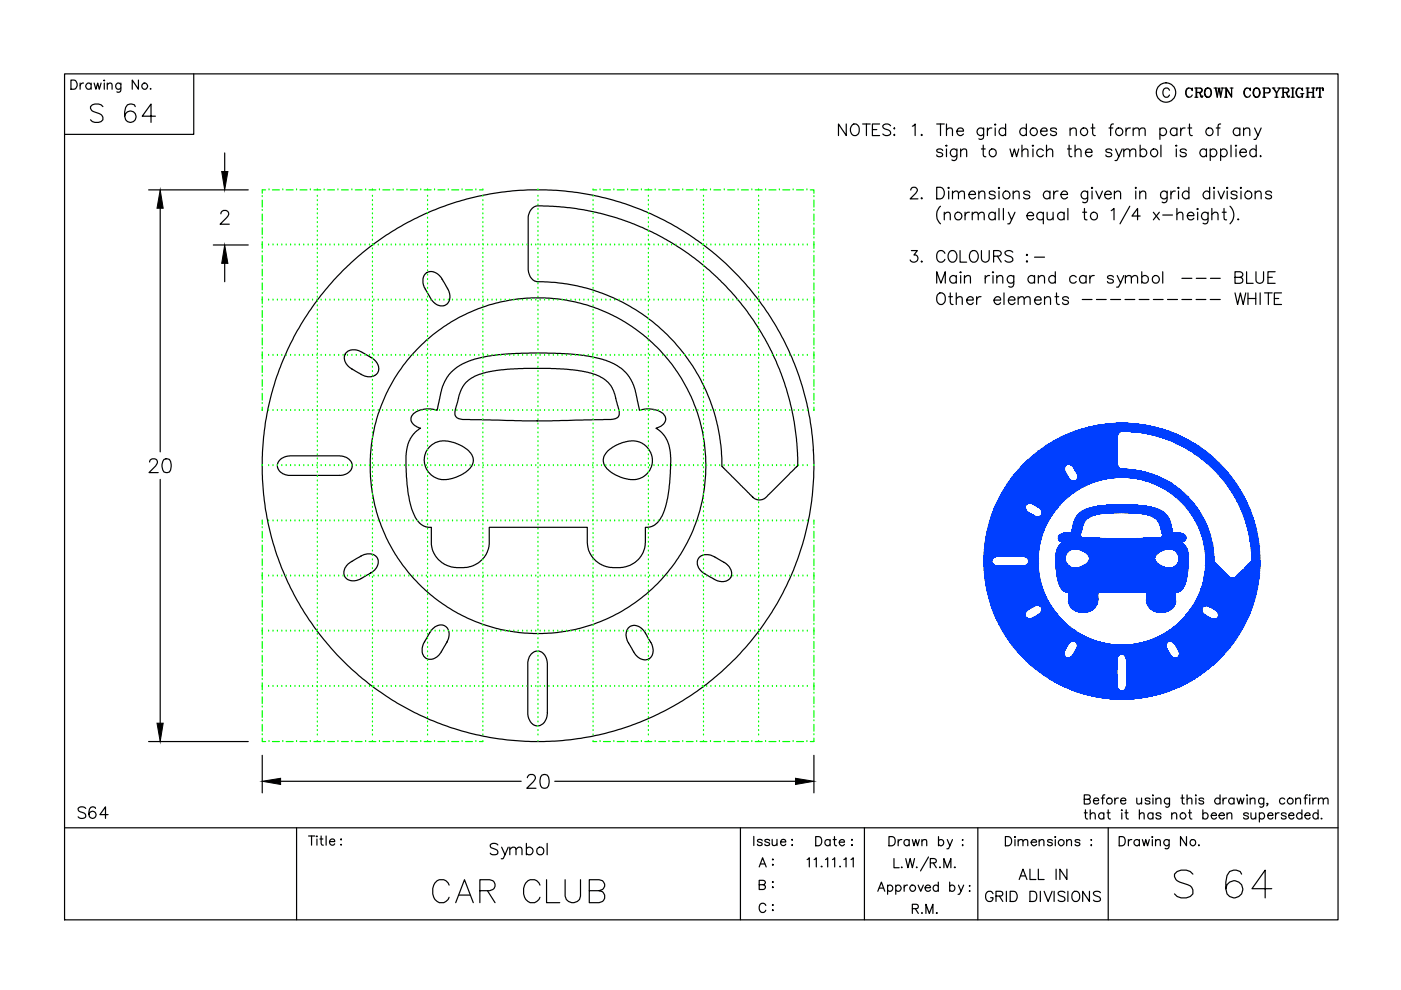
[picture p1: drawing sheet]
<svg xmlns="http://www.w3.org/2000/svg" width="297mm" height="210mm" viewBox="0 0 297 210" stroke-linecap="round" stroke-linejoin="round" font-family="sans-serif">
<g fill="none" stroke="#000" stroke-width=".25">
<path d="M13.7 15.7h270v179.3h-270zM15 17h.7a1.03 1.03 0 0 1 .7 .9 1.03 1.03 0 0 1-.7 1h-.7zM17 17.6v1.3M17.7 17.6a.65 .65 0 0 0-.7 .6M19.3 17.9a.63 .63 0 0 0-.9-.1 .63 .63 0 0 0 0 .9 .63 .63 0 0 0 .9-.1M19.3 17.6v1.3M20 17.6l.3 1.3 .4-1.3 .4 1.3 .3-1.3M22 17.1h.2zM22.1 17.6v1.3M22.7 18l.5-.4 .5 .1 .1 1.2M22.7 17.6v1.3M25.6 17.6v1.5a.53 .53 0 0 1-.8 .4"/>
<path d="M25.6 17.9a.61 .61 0 0 0-.9-.1 .61 .61 0 0 0 0 .9 .61 .61 0 0 0 .9-.1M29.4 17v1.9l-1.4-1.9v1.9M31.9 18.8v.1l.1-.1M41.1 15.7v12.8h-27.4M248 19.1a.72 .72 0 0 0-.8-.4 .72 .72 0 0 0-.6 .7 .86 .86 0 0 0 .1 .9 .86 .86 0 0 0 1 .2l.3-.3M252 18.7a1.11 1.11 0 0 0 0 1.9M252.7 18.9l.1 .3v-.5l-.1 .2a.72 .72 0 0 0-.8-.2 .72 .72 0 0 0-.5 .7v.5a.72 .72 0 0 0 .6 .7 .72 .72 0 0 0 .8-.4M253.3 18.7h1.1l.4 .1 .1 .4-.2 .3-1 .1M253.6 18.7v1.9M253.7 18.7v1.9M254.1 19.6l.3 .2 .4 .7 .2-.1M254.4 19.7l.2 .8 .3 .1 .1-.3"/>
<path d="M254.4 18.7l.4 .3-.1 .4-.3 .2M256 18.7a1.01 1.01 0 0 0-.6 1 1.01 1.01 0 0 0 .8 .9 1.01 1.01 0 0 0 .7-1 1.01 1.01 0 0 0-.9-.9 1.13 1.13 0 0 0 0 1.9M256.2 18.7a1.13 1.13 0 0 1 0 1.9M257.4 18.7h.7M257.7 18.7l.4 1.9 .3-1.9 .4 1.9 .4-1.9M257.8 18.7l.3 1.5M258.5 18.7l.3 1.5M258.9 18.7h.5M259.6 18.7h.4M259.9 18.7v1.9M260.8 18.7h.6M261.1 18.7v1.9l-1.1-1.8"/>
<path d="M264.4 18.7a1.11 1.11 0 0 0 0 1.9M265 18.9l.1 .3v-.5l-.1 .2a.75 .75 0 0 0-.8-.2 .75 .75 0 0 0-.5 .7v.5a.72 .72 0 0 0 .6 .7 .72 .72 0 0 0 .8-.4M266.3 18.7a1 1 0 0 0-.7 1 1 1 0 0 0 .9 .9 1 1 0 0 0 .7-1 1 1 0 0 0-.9-.9 1.13 1.13 0 0 0 0 1.9M266.5 18.7a1.13 1.13 0 0 1 0 1.9M267.7 18.7h1.1l.3 .1 .2 .2-.2 .6-1 .1M268 18.7v1.9M268.1 18.7v1.9M268.8 18.7a.52 .52 0 0 1 .4 .5 .52 .52 0 0 1-.4 .5M269.8 18.7h.5M269.9 18.7l.7 1v.9M270 18.7l.7 1v.9M270.9 18.7h.6"/>
<path d="M271.3 18.7l-.6 1M271.7 18.7h1.1l.4 .1 .1 .4-.2 .3-1 .1M272 18.7v1.9M272.1 18.7v1.9M272.6 19.6l.2 .2 .3 .6h.3M272.7 19.7l.4 .9h.2l.1-.3M272.8 18.7l.4 .3-.2 .5-.2 .1M273.7 18.7h.7M274 18.7v1.9M274.1 18.7v1.9M275.4 18.7a1.11 1.11 0 0 0 0 1.9M275.8 19.9h.7"/>
<path d="M276.1 18.9l.1 .3v-.5l-.1 .2a.75 .75 0 0 0-.8-.2 .75 .75 0 0 0-.5 .7l.1 .8a.66 .66 0 0 0 .5 .4 .66 .66 0 0 0 .7-.3M276.1 19.9v.7M276.2 19.9v.7M276.9 18.7h.7M277.2 18.7v1.9M277.3 18.7v1.9M277.3 19.6h1.1M278.1 18.7h.7M278.4 18.7v1.9M278.5 18.7v1.9M279.2 18.7l-.1 .5v-.5h1.4v.5l-.1-.5M279.8 18.7v1.9"/>
<path d="M279.9 18.7v1.9M21.8 22.6a1.75 1.75 0 0 0-2.6 0 .98 .98 0 0 0 .8 1.1l1.1 .4a.98 .98 0 0 1 .3 1.7 1.85 1.85 0 0 1-2.2-.4M28.7 22.6l-.2-.4a1.31 1.31 0 0 0-1.9 .6 2.72 2.72 0 0 0 .4 3 1.21 1.21 0 0 0 1.8-.6 1.21 1.21 0 0 0-.9-1.6 1.21 1.21 0 0 0-1.5 1M32.9 24.6h-2.7l1.8-2.5v3.9M47.6 32.4v4M179.4 26.3v2.4l-1.6-2.4v2.4M180.8 26.4a1.14 1.14 0 0 1 1.3 .4 1.14 1.14 0 0 1 0 1.4 .91 .91 0 0 1-1 .5 .91 .91 0 0 1-.8-.9 1.55 1.55 0 0 1 .5-1.4zM182.9 26.3h1.6M183.7 26.3v2.4M185 27.5h.9M186.5 26.3h-1.5v2.4h1.5M188.8 26.7a.92 .92 0 0 0-.9-.4 .92 .92 0 0 0-.7 .6l.4 .4 .8 .3a.61 .61 0 0 1 .2 1 1.13 1.13 0 0 1-1.4-.2"/>
<path d="M189.5 27.2h.2l-.1 .1zM189.5 28.6l.1-.1 .1 .1-.1 .1zM193.4 26.8l.6-.5v2.4M195.4 28.5l-.1 .1 .1 .1 .2-.1M198.6 39.7h.8a1.32 1.32 0 0 1 .8 1.2 1.32 1.32 0 0 1-.8 1.3h-.8zM198.6 26.3h1.6M199.4 26.3v2.4M199.9 31.9a.74 .74 0 0 0-1.3 0l.1 .3 1 .3 .2 .4a.7 .7 0 0 1-.7 .4 .7 .7 0 0 1-.6-.4M200.7 30.8l.1 .1-.1 .1-.2-.1zM200.7 27.6a.85 .85 0 0 1 1.1-.4l.1 1.5M200.7 26.3v2.4M200.7 31.6v1.6"/>
<path d="M201.1 39.7l.2 .1-.2 .2-.1-.2zM202.9 27.8h1.4a.75 .75 0 0 0-1.1-.6 .75 .75 0 0 0-.2 1.2 .74 .74 0 0 0 1.3 0M202.9 31.6v1.8a.66 .66 0 0 1-1.1 .5M202.9 31.9a.78 .78 0 0 0-1.2-.1 .78 .78 0 0 0 0 1.2 .78 .78 0 0 0 1.2-.1M203.7 32l.6-.4 .6 .1v1.5M203.7 31.6v1.6M208.1 31.6h.8M208.5 30.8v2v.3l.5 .1M208.5 27.1v2.2a.7 .7 0 0 1-1 .1M208.5 27.5a.78 .78 0 0 0-1.1-.1 .78 .78 0 0 0 0 1.1 .78 .78 0 0 0 1.1-.1M209.4 27.1v1.6M210.3 27.1a.77 .77 0 0 0-.9 .7"/>
<path d="M211 26.3l.1 .1-.1 .1-.1-.1zM211 27.1v1.6M211.8 39.7l.1 .1-.1 .2-.1-.2zM213.2 27.5a.78 .78 0 0 0-1.1-.1 .78 .78 0 0 0 0 1.1 .78 .78 0 0 0 1.1-.1M213.2 26.3v2.4M214.1 31.6l.5 1.6 .5-1.6 .4 1.6 .5-1.6M216.7 32l.6-.4 .6 .1v1.5M216.7 30.8v2.4M217.6 27.5a.78 .78 0 0 0-1.1-.1 .78 .78 0 0 0 0 1.1 .78 .78 0 0 0 1.1-.1M217.6 26.3v2.4M219 30.8l.1 .1-.1 .1-.1-.1zM219 31.6v1.6"/>
<path d="M220.6 27.8h1.4a.75 .75 0 0 0-1-.6 .75 .75 0 0 0-.3 1.2 .74 .74 0 0 0 1.3 0M221.2 31.9a.78 .78 0 0 0-1.1-.1 .78 .78 0 0 0 0 1.2 .78 .78 0 0 0 1.1-.1M221.9 32l.6-.4 .6 .1 .1 1.5M221.9 30.8v2.4M224 27.5a.74 .74 0 0 0-1.3 0 1.26 1.26 0 0 0 1.2 .5l.1 .4a.74 .74 0 0 1-1.3 0M226.3 31.6h.8M226.7 30.8v2l.1 .3 .5 .1M226.9 27.6a.89 .89 0 0 1 1.2-.4l.1 1.5M226.9 27.1v1.6M227.9 32l.6-.4 .6 .1 .1 1.5M227.9 30.8v2.4M230.1 32.3h1.4a.7 .7 0 0 0-.7-.8 .7 .7 0 0 0-.7 .8 .76 .76 0 0 0 .5 .9 .76 .76 0 0 0 .9-.3"/>
<path d="M231.3 27.1h.8M231.5 39.7l.2 .1-.2 .2-.1-.2zM231.7 26.3v2l.1 .3 .4 .1M235.1 27.1h.8M235.7 31.9a.74 .74 0 0 0-1.2 0v.3l1.1 .3 .1 .4a.7 .7 0 0 1-.6 .4 .7 .7 0 0 1-.6-.4M236.1 26.3l-.5 .1-.1 .4v1.9M236.5 31.6l.7 1.6 .7-1.6M237.2 33.2l-.3 .7-.5 .1M238.3 32l.6-.4 .5 .1 .1 1.5M238.3 31.6v1.6M238.7 27.1v1.6M239.5 32l.6-.4 .6 .1 .1 1.5"/>
<path d="M239.7 27.1a.73 .73 0 0 0-1 .7M240.3 27.6a.83 .83 0 0 1 1.1-.4l.1 1.5M240.3 27.1v1.6M240.8 39.7l.1 .1-.1 .2zM241.5 27.6a.83 .83 0 0 1 1.2-.4l.1 1.5M241.7 31.9a.78 .78 0 0 1 1.2-.1 .78 .78 0 0 1 0 1.2 .78 .78 0 0 1-1.2-.1M241.7 30.8v2.4M245.9 27.5a.78 .78 0 0 1 1.2-.1 .78 .78 0 0 1 0 1.1 .78 .78 0 0 1-1.2-.1M245.9 27.1v2.4M246.1 30.8v2.4M249.4 31.6v1.6M249.4 30.8l.1 .1-.1 .1-.1-.1z"/>
<path d="M249.5 27.5a.78 .78 0 0 0-1.1-.1 .78 .78 0 0 0 0 1.1 .78 .78 0 0 0 1.1-.1M249.5 27.1v1.6M249.9 39.7l.1 .1-.1 .2-.2-.2zM250.3 27.1v1.6M251.3 27.1a.73 .73 0 0 0-1 .7M251.5 31.9a.78 .78 0 0 0-1.3 0l.4 .4 .8 .2 .1 .4a.73 .73 0 0 1-.6 .4 .73 .73 0 0 1-.7-.4M251.9 27.1h.8M252.1 39.7v2.5M252.2 26.3v2l.1 .3 .5 .1M253.3 20.6h.7M255.8 31.9a.78 .78 0 0 0-1.2-.1 .78 .78 0 0 0 0 1.2 .78 .78 0 0 0 1.2-.1M255.8 31.6v1.6"/>
<path d="M256.5 39.7v2.5M256.6 31.9a.78 .78 0 0 1 1.1-.1 .78 .78 0 0 1 0 1.2 .78 .78 0 0 1-1.1-.1M256.6 31.6v2.4M257.4 39.7l.1 .1-.1 .2zM257.9 27.1h.8M258.8 26.3l-.5 .1-.1 .4v1.9M258.8 31.9a.78 .78 0 0 1 1.1-.1 .78 .78 0 0 1 0 1.2 .78 .78 0 0 1-1.1-.1M258.8 31.6v2.4M259.6 20.6h.6M260.2 39.7l.1 .1-.1 .2-.1-.2zM261 30.8v2.4M261.1 20.4l-1.1-1.7v1.9"/>
<path d="M262.1 30.8l.1 .1-.1 .1-.2-.1zM262.1 31.6v1.6M262.9 27.5a.78 .78 0 0 0-1.2-.1 .78 .78 0 0 0 0 1.1 .78 .78 0 0 0 1.2-.1M262.9 32.3h1.4a.7 .7 0 0 0-.7-.8 .7 .7 0 0 0-.7 .8 .76 .76 0 0 0 .4 .9 .76 .76 0 0 0 1-.3M262.9 27.1v1.6M263.1 39.7v.3l-.1-.2zM263.7 27.6a.89 .89 0 0 1 1.2-.4l.1 1.5M263.7 27.1v1.6M266 27.1l.7 1.6 .7-1.6M266.3 31.9a.78 .78 0 0 0-1-.1 .78 .78 0 0 0-.2 1 .78 .78 0 0 0 1 .3l.2-.2M266.3 30.8v2.4M266.7 28.7l-.5 .8h-.3"/>
<path d="M267.3 33v.2l.1-.1M267.7 20.6h.7M270.3 20.6h.6M271.7 20.6h.6M273.7 20.6h.7M276.9 20.6h.7M278.1 20.6h.7M279.5 20.6h.7M31.5 40.3h21.1M34 43.2v52.6M45.2 51.9h7.4M46.8 45.3l.3-.5 .3-.2h.5a.74 .74 0 0 1 .5 1.2l-1.7 1.7h1.9"/>
<path d="M47.6 55.8v3.9M90.1 58.1l.8-.5h1l.8 .4 .7 .7 1.5 2.4 .4 1v1.3l-.5 1-.6 .4-.8 .1-.9-.4-.8-.7-1.9-3.4-.1-1.3zM112.8 44.2l1-.6h1.1l4.5 .3 4.4 .6 3.4 .7 3.7 1 3.5 1.3 3.7 1.6 3.1 1.7 3 1.8 3 2.1 3 2.4 4.8 4.8 3.5 4.2 2.6 3.9 1.7 3 1.8 3.7 1.7 4.4 1.2 4.2 .9 4.1 .6 4.7 .1 4.6-6.8 6.8-.7 .4-.8 .1-1.1-.5-6.7-6.6v-.2a39.1 39.1 0 0 0-39.4-39.1 3.3 3.3 0 0 1-1.6-3.5v-10.2l.3-1zM193.1 40.3l.2-.5 .3-.1 .6 .1a.52 .52 0 0 1 .2 .8l-1.4 1.6h1.6M193.2 53.1h1.3l-.7 1a.82 .82 0 0 1 .8 1.1 .82 .82 0 0 1-1.4 .3l-.2-.4M195.4 41.9l-.1 .1 .1 .2 .2-.2M195.4 55.3l-.1 .2 .1 .1 .2-.1M199.4 43.7a2.53 2.53 0 0 0 0 3.8M200.2 45.5l.6-.5 .6 .1 .1 1.5M200.2 45v1.6M200.3 53.7a.89 .89 0 0 0-1-.6 .89 .89 0 0 0-.7 1 1.04 1.04 0 0 0 .2 1.1 1.04 1.04 0 0 0 1.2 .3l.3-.5M201.1 40.5v1.7"/>
<path d="M201.3 53.5a.9 .9 0 0 1 1-.3 .9 .9 0 0 1 .6 .9 1.07 1.07 0 0 1-.3 1.1 1.07 1.07 0 0 1-1.1 .3 1.49 1.49 0 0 1-.2-2zM201.9 41l.6-.5 .6 .1 .1 1.6M201.9 40.5v1.7M202.7 58.8a.78 .78 0 0 0-1.1-.2 .78 .78 0 0 0 0 1.2 .78 .78 0 0 0 1.1-.1M202.7 58.4v1.6M203.2 41l.6-.5 .6 .1 .1 1.6M203.6 53.1v2.5h1.3M203.7 58.4v1.6M203.7 57.6l.1 .1-.1 .1-.1-.1zM204.5 58.9l.6-.5 .6 .1 .1 1.5M204.5 58.4v1.6M204.6 45v1.6"/>
<path d="M205.4 41.2h1.4a.72 .72 0 0 0-.8-.7 .72 .72 0 0 0-.6 .9 .76 .76 0 0 0 .6 .8 .76 .76 0 0 0 .8-.4M205.5 45a.79 .79 0 0 0-.9 .7M205.8 53.5a.92 .92 0 0 1 1-.3 .92 .92 0 0 1 .6 .9 1.07 1.07 0 0 1-.2 1.1 1.07 1.07 0 0 1-1.2 .3 1.55 1.55 0 0 1-.2-2zM206.1 45.5l.6-.5 .6 .1 .1 1.5M206.1 45v1.6M207.4 45.5l.6-.5 .5 .1 .2 1.5M207.5 41l.6-.5 .6 .1 .1 1.6M207.5 40.5v1.7M208.1 53.1v1.8a.83 .83 0 0 0 .8 .7 .83 .83 0 0 0 .8-.7v-1.8M208.9 58.4v1.6M209.8 58.4a.86 .86 0 0 0-.9 .7M210.5 57.6l.2 .1-.2 .1-.1-.1z"/>
<path d="M210.5 58.4v1.6M210.7 54.3h1a.65 .65 0 0 0 .6-.7l-.3-.3-.3-.2h-1v2.5M211 40.9a.7 .7 0 0 0-.6-.4 .7 .7 0 0 0-.7 .4 1.26 1.26 0 0 0 1.2 .5l.1 .4a.74 .74 0 0 1-1.3 0M211 45.3a.78 .78 0 0 0-1.1-.1 .78 .78 0 0 0 0 1.2 .78 .78 0 0 0 1.1-.1M211 45v1.6M211.3 58.9l.6-.5 .6 .1 .1 1.5M211.3 58.4v1.6M211.5 54.3l.8 1.3M211.8 40.5v1.7M211.8 44.2v2.4M212.7 44.2v2.4M213.8 45l.7 1.6 .7-1.6"/>
<path d="M214.5 46.6l-.4 .7-.4 .2M214.7 53.5a1.12 1.12 0 0 0-1.6 0l.2 .6 1 .3a.61 .61 0 0 1 .2 1.1 1.13 1.13 0 0 1-1.4-.3M214.8 41l.6-.5 .6 .1 .1 1.6M214.8 40.5v1.7M214.9 58.4v1.9a.64 .64 0 0 1-.3 .6 .64 .64 0 0 1-.7-.2M214.9 58.8a.78 .78 0 0 0-1.1-.2 .78 .78 0 0 0 0 1.2 .78 .78 0 0 0 1.1-.1M217.6 54.1l.1-.2 .2 .2-.2 .1zM217.6 55.5l.1-.2 .2 .2-.2 .1zM217.7 45.7h1.4a.7 .7 0 0 0-.7-.7 .7 .7 0 0 0-.7 .7 .76 .76 0 0 0 .5 .9 .76 .76 0 0 0 .9-.3M218.3 40.9a.73 .73 0 0 0-.6-.4 .73 .73 0 0 0-.7 .4l.4 .3 .8 .2 .1 .4a.78 .78 0 0 1-1.3 0M219.3 58.8a.78 .78 0 0 0-1.1-.2 .78 .78 0 0 0 0 1.2 .78 .78 0 0 0 1.1-.1M219.3 54.5h2.2"/>
<path d="M219.3 58.4v1.6M220.1 58.9l.6-.5 .6 .1 .2 1.5M220.1 58.4v1.6M221.2 45.3a.78 .78 0 0 0-1.1-.1 .78 .78 0 0 0 0 1.2 .78 .78 0 0 0 1.1-.1M221.2 45v2.5M222 45l.1 1.5a.83 .83 0 0 0 1.2-.3M222.6 40.9a.78 .78 0 0 0-1.1-.1 .78 .78 0 0 0 0 1.1 .78 .78 0 0 0 1.1-.1M222.6 40.5v1.7M223.3 45v1.6M223.4 40.5v1.7M223.7 58.8a.78 .78 0 0 0-1.1-.2 .78 .78 0 0 0 0 1.2 .78 .78 0 0 0 1.1-.1M223.7 57.6v2.4"/>
<path d="M224.3 40.5a.79 .79 0 0 0-.9 .7M224.9 41.2h1.4a.72 .72 0 0 0-.8-.7 .72 .72 0 0 0-.6 .9 .75 .75 0 0 0 .6 .8 .75 .75 0 0 0 .8-.4M225.6 45.3a.78 .78 0 0 0-1.1-.1 .78 .78 0 0 0 0 1.2 .78 .78 0 0 0 1.1-.1M225.6 45v1.6M226.4 44.2v2.4M228.2 58.8a.78 .78 0 0 0-1.2-.2 .78 .78 0 0 0 0 1.2 .78 .78 0 0 0 1.2-.1M229.5 45h.9M229.9 44.2v2l.1 .3 .5 .1M230.3 58.8a.78 .78 0 0 0-1.2-.2 .78 .78 0 0 0 0 1.2 .78 .78 0 0 0 1.2-.1M230.3 58.4v1.6M230.6 40.5l-.1 2.3a.67 .67 0 0 1-1 0M230.6 40.9a.78 .78 0 0 0-1.1-.1 .78 .78 0 0 0 0 1.1 .78 .78 0 0 0 1.1-.1"/>
<path d="M231.1 58.4v1.6M231.5 40.5v1.7M232 58.4a.8 .8 0 0 0-.9 .7M232.3 40.5l.8 1.7 .6-1.7M234.2 41.2h1.4a.72 .72 0 0 0-.8-.7 .72 .72 0 0 0-.6 .9 .76 .76 0 0 0 .6 .8 .76 .76 0 0 0 .8-.4M235.6 44.7l.6-.5v2.4M236.1 58.8a.74 .74 0 0 0-1.3 0l.1 .2a1.26 1.26 0 0 1 1.2 .6v.1a.74 .74 0 0 1-1.3 0M236.3 41l.6-.5 .6 .1 .1 1.6M236.3 40.5v1.7M236.9 58.4l.7 1.6 .7-1.6M238.6 58.9l.6-.5 .6 .1 .1 1.5M238.6 58.4v1.6"/>
<path d="M239.5 43.7l-2 3.8M239.9 58.9l.6-.5 .6 .1 .1 1.5M240.8 40.5v1.7M241.7 41l.5-.5 .6 .1 .1 1.6M241.7 40.5v1.7M241.7 45.8h-1.7l1.2-1.6v2.4M242.1 58.8a.78 .78 0 0 1 1.1-.2 .78 .78 0 0 1 0 1.2 .78 .78 0 0 1-1.1-.1M242.1 57.6v2.4M244.5 45l1.3 1.6M245.8 45l-1.3 1.6M246.5 45.6h2.1M246.5 57.6v2.4"/>
<path d="M247.5 40.5v1.9a.68 .68 0 0 1-.9 .6l-.2-.2M247.5 40.9a.78 .78 0 0 0-1.2-.1 .78 .78 0 0 0 0 1.1 .78 .78 0 0 0 1.2-.1M248.3 40.5v1.7M249.2 40.5a.79 .79 0 0 0-.9 .7M249.5 45.5l.6-.5 .6 .1 .1 1.5M249.5 44.2v2.4M249.9 40.5v1.7M250.6 59h2.1M251.7 45.7h1.4a.7 .7 0 0 0-.7-.7 .7 .7 0 0 0-.7 .7 .76 .76 0 0 0 .5 .9 .76 .76 0 0 0 .9-.3M252.1 40.9a.78 .78 0 0 0-1.2-.1 .78 .78 0 0 0 0 1.1 .78 .78 0 0 0 1.2-.1M253.6 59h2.1M253.9 44.2l.2 .1-.2 .1-.1-.1z"/>
<path d="M253.9 45v1.6M256.1 45v1.9a.64 .64 0 0 1-.3 .5 .64 .64 0 0 1-.7-.1M256.1 45.3a.78 .78 0 0 0-1.1-.1 .78 .78 0 0 0 0 1.2 .78 .78 0 0 0 1.1-.1M256.5 40.9a.78 .78 0 0 0-1.2-.1 .78 .78 0 0 0 0 1.1 .78 .78 0 0 0 1.2-.1M256.6 59h2.1M256.9 45.5l.6-.5 .6 .1 .1 1.5M256.9 44.2v2.4M257.4 40.5v1.7M258.2 40.5l.7 1.7 .7-1.7M259.1 45h.9M259.5 44.2v2l.1 .3 .5 .1M260.2 40.5v1.7"/>
<path d="M260.8 43.7a2.53 2.53 0 0 1 0 3.8M261.8 58.8h1.1a.65 .65 0 0 0 .6-.7l-.3-.4-.3-.1h-1.1v2.5h1.1a.64 .64 0 0 0 .6-.7 .64 .64 0 0 0-.6-.6M262.3 40.9a.7 .7 0 0 0-.7-.4 .7 .7 0 0 0-.6 .4l.4 .3 .8 .2 .1 .4a.74 .74 0 0 1-1.3 0M262.5 46.4l-.1 .1h.3M263.1 40.5v1.7M264.3 57.6v2.5h1.4M266.1 41l.6-.5 .6 .1 .1 1.6M266.1 40.5v1.7M266.3 57.6v1.8a.81 .81 0 0 0 .8 .7 .81 .81 0 0 0 .8-.7v-1.8M268.8 58.8h1M269.6 40.9a.7 .7 0 0 0-.6-.4 .7 .7 0 0 0-.7 .4 1.26 1.26 0 0 0 1.2 .5l.1 .4a.74 .74 0 0 1-1.3 0M270.4 57.6h-1.6v2.5h1.6"/>
<path d="M73.3 74.9l.4-.4 .7-.3h1.2l1.2 .5 2 1.1 .8 .7 .6 .8 .1 1-.2 .8-.9 .7-1.3 .1-1-.4-2.3-1.3-.8-.5-.7-1.1-.1-1zM95.7 78.9l1.9-1.5 1.9-.9 3.5-.9 2.8-.4 4.7-.3 5.4-.1 4.5 .2 4.2 .5 3.2 .7 1.5 .5 1.6 .8 1.8 1.5 .7 1 .9 1.6 1.2 4.9a.29 .29 0 0 0 0 .4 .29 .29 0 0 0 .4 0l1.9-.2 1.5 .3 1.2 .6 .6 1v.7l-.4 .6-.5 .4-1.1 .5 1.4 1.1 .9 1.4 .5 1.2 .3 1.9v3l-.3 4.1-.5 3-.9 2.7-.7 1.1-.8 .9-1.1 .5-1.1 .1-.1 4.3-.4 1.1-.6 1.1-1.6 1.3-1.9 .7-2.3 .1-1.2-.2-1.5-.6-.9-.7-.9-1-.7-1.4-.2-1.4v-2.9a.27 .27 0 0 0 0-.4 .27 .27 0 0 0-.4 0h-19.9a.32 .32 0 0 0-.4 0 .32 .32 0 0 0-.1 .4v3.6l-.7 1.9-.9 1.1-1.2 .8-1.2 .5-1.3 .3-2.1-.1-1.3-.3-1.3-.7-.9-.8-.8-1.2-.5-1.3v-3.7a.33 .33 0 0 0 0-.5 .33 .33 0 0 0-.5 0l-1.1-.3-1-.7-.8-1-.9-2.1-.6-2.8-.3-2.3-.2-6 .4-2.3 .5-1.3 .7-1.1 1.5-1.1-1.2-.5-.7-.7-.2-1 .2-.5 .9-.8 1.3-.5 .9-.1 1.7 .1a.35 .35 0 0 0 .4 .2 .35 .35 0 0 0 .3-.3l1.1-4.9 .9-1.8zM198.6 60v-2.4l.9 2.4 .9-2.4v2.4M198.8 62.4a.89 .89 0 0 1 1-.3 .89 .89 0 0 1 .6 .9 1.06 1.06 0 0 1-.2 1.2 1.06 1.06 0 0 1-1.1 .2 1.55 1.55 0 0 1-.3-2zM201.1 62.9h.8M201.5 62.1v2l.1 .3 .5 .2M202.7 63.4l.6-.5 .6 .1 .1 1.6M202.7 62.1v2.5M204.9 63.6h1.4a.72 .72 0 0 0-.8-.7 .72 .72 0 0 0-.6 .9 .74 .74 0 0 0 .6 .8 .74 .74 0 0 0 .8-.4M207.1 62.9v1.7M208 62.9a.79 .79 0 0 0-.9 .7M210.7 63.6h1.4a.72 .72 0 0 0-.8-.7 .72 .72 0 0 0-.6 .9 .74 .74 0 0 0 .6 .8 .74 .74 0 0 0 .8-.4"/>
<path d="M212.9 62.1v2.5M213.8 63.6h1.4a.72 .72 0 0 0-.8-.7 .72 .72 0 0 0-.6 .9 .74 .74 0 0 0 .6 .8 .74 .74 0 0 0 .8-.4M215.9 63.4l.6-.5 .5 .1 .1 1.6M215.9 62.9v1.7M217.1 63.4l.6-.5 .6 .1 .1 1.6M219.3 63.6h1.4a.72 .72 0 0 0-.8-.7 .72 .72 0 0 0-.6 .9 .74 .74 0 0 0 .6 .8 .74 .74 0 0 0 .8-.4M221.5 63.4l.5-.5 .6 .1 .1 1.6M221.5 62.9v1.7M223.7 62.9h.8M224 62.1v2l.1 .3 .5 .2M226.5 63.3a.7 .7 0 0 0-.6-.4 .7 .7 0 0 0-.6 .4l.3 .3 .8 .2 .1 .4a.7 .7 0 0 1-.6 .4 .7 .7 0 0 1-.6-.4M229.5 63.5h2"/>
<path d="M232.5 63.5h2M235.5 63.5h2.1M237.6 60l-.5 .9h-.4M238.5 63.5h2.1M241.5 63.5h2.1M244.5 63.5h2.1M247.5 63.5h2.2M250.6 63.5h2.1M253.6 63.5h2.1M256.6 63.5h2.1M261.8 62.1l.6 2.5 .6-2.5 .6 2.5 .5-2.5M264.6 62.1v2.5"/>
<path d="M264.6 63.3h1.6M266.2 62.1v2.5M267.2 62.1v2.5M268.1 62.1h1.6M268.9 62.1v2.5M270.2 63.3h.9M271.7 62.1h-1.5v2.5h1.5M31.7 98a.65 .65 0 0 1 .6-.7h.5a.69 .69 0 0 1 .4 1.1l-1.6 1.8h1.9M34.8 97.4a.97 .97 0 0 1 1.4 .4 2.67 2.67 0 0 1-.3 2.3 .97 .97 0 0 1-1.4-.4 2.3 2.3 0 0 1 .3-2.3zM59.2 97.7l.4-.5 .8-.3 1-.3h10.7l1.2 .3 .7 .5 .6 .7 .1 .7-.2 .7-.3 .4-.5 .4-1 .5h-11.6l-1.2-.4-.9-.8-.2-1.1zM91 94.8l.8-.7 1.1-.5 .8-.1h1.2l1.7 .4 1.4 .7 1.2 .8 .6 .7a2.66 2.66 0 0 1-1 4l-2 1-1.7 .5h-1.7l-1.7-.7-1.2-1.3-.5-1.6 .1-1.6 .3-.8zM98.7 81.2l1.8-1.4 2.7-.9 3.1-.5 4.8-.3h6.7l4.6 .4 2.2 .4 1.7 .5 2 1.1a6.8 6.8 0 0 1 2.4 4.6l.5 1.9 .1 1-.5 .6-1.2 .3-12.6 .3-18.9-.3-.8-.1-.6-.5-.3-.4v-.6l1.2-4.1 .5-1.2z"/>
<path d="M128.8 95.7l1.1-.9 1.8-.9 1.7-.4h1.4l1.4 .5 1.1 .9 .7 1.1 .3 1.2v1.2l-.6 1.4-1.1 1.2-1.6 .6h-1.7l-1.8-.5-1.4-.6-1.2-.9a2.46 2.46 0 0 1-.1-3.9zM34 101.6v52.7M73.9 119.5l2.6-1.6 1.3-.5h.8l.7 .2 .6 .5 .3 .7-.2 1.2-.7 1-2.7 1.7-1.4 .4h-.9l-.6-.2-.5-.5-.2-.5-.1-.7 .2-.6zM148.3 118.2l1.1-.6h1.1l1.1 .5 2.1 1.2 .8 .7 .5 .9 .1 1-.1 .5-1 .8-1.1 .1-1-.2-2.6-1.5-.8-.7-.6-1.1-.1-.8zM91.5 133.5l1.2-.8 .5-.2h.8l.6 .4 .4 .5 .2 1.3-.6 1.7-1.5 2.5-1.2 .8-1.1 .1-1-.7-.3-.8v-.9l.5-1.3zM112.6 138.7l.9-.6 1.2 .1 .8 .7 .3 .7 .2 .9v11.5l-.6 1.2-.8 .6-.6 .1-.7-.1-.7-.6-.5-.9-.2-.8v-11.1l.3-1zM133.2 133.1l.7-.4 .7-.1 1 .3 .8 .7 1.9 3.2 .2 1.3-.3 1a1.98 1.98 0 0 1-3.3-.1l-1.8-2.9-.2-.7-.1-1.3zM31.5 157.2h21.1M13.7 175.5h270M18.2 171.4a.9 .9 0 0 0-.9-.4 .9 .9 0 0 0-.7 .7l.2 .3 .9 .3a.63 .63 0 0 1 .3 1.1 1.1 1.1 0 0 1-1.4-.2M20.2 171.4a.69 .69 0 0 0-1-.2 1.75 1.75 0 0 0 0 2.2 .76 .76 0 0 0 1.1-.4 .76 .76 0 0 0-.5-1 .76 .76 0 0 0-.9 .7M22.9 172.7h-1.7l1.2-1.6v2.4"/>
<path d="M55.6 160.1v8M58.5 165.7h52M62.9 175.5v19.5M65.4 177.2h1.3M66.1 177.2v2M67.1 177.3h.2zM67.2 177.9v1.3M67.8 177.9h.7M68.1 177.2v1.6l.1 .3 .4 .1M69.1 177.2v2M69.9 178.4h1.1v-.1a.64 .64 0 0 0-1.1-.1 .64 .64 0 0 0 .4 1h.3l.4-.3M72.2 179.1h.2z"/>
<path d="M72.3 177.9v.2zM105.6 179.2a.9 .9 0 0 0-.9-.4 .9 .9 0 0 0-.8 .6l.3 .3 .9 .4a.61 .61 0 0 1 .4 .4 .61 .61 0 0 1-.2 .6 1.17 1.17 0 0 1-1.4-.2M106.4 179.6l.7 1.6 .7-1.6M108.1 179.6v1.6M111.6 180a.78 .78 0 0 1 1.2-.2 .78 .78 0 0 1 0 1.2 .78 .78 0 0 1-1.2-.1M111.6 178.8v2.4M111.8 164.9l.3-.6 .9-.1a.72 .72 0 0 1 .4 1.1l-1.7 1.8h1.9M114.9 164.3a.98 .98 0 0 1 1.4 .5 2.5 2.5 0 0 1-.3 2.2 .98 .98 0 0 1-1.4-.4 2.5 2.5 0 0 1 .3-2.3zM116 178.8v2.4M117.6 165.7h52M157 175.5v19.5M159.8 177.3v2"/>
<path d="M161.6 178.3a.57 .57 0 0 0-1 0l.2 .2 .7 .2 .1 .3a.57 .57 0 0 1-1 0M163.2 178.3a.57 .57 0 0 0-1 0v.1l.9 .3 .1 .3a.57 .57 0 0 1-1 0M163.7 178l.1 1.2 .5 .1 .4-.4M164.7 178v1.3M165.5 178.5h1.1a.6 .6 0 0 0-.8-.5 .6 .6 0 0 0-.2 1 .57 .57 0 0 0 1 0M167.9 179.2h.1zM168 178v.2zM172.6 160.1v8M172.9 177.4h.7a1.04 1.04 0 0 1 .6 1 1.04 1.04 0 0 1-.6 .9h-.7zM176 178.3a.62 .62 0 0 0-.9-.1 .62 .62 0 0 0 0 .9 .62 .62 0 0 0 .9-.1M176 178v1.3M176.6 178h.7"/>
<path d="M176.9 177.4v1.5l.1 .3 .4 .1M177.9 178.6h1.1a.6 .6 0 0 0-.8-.5 .6 .6 0 0 0-.2 .9 .57 .57 0 0 0 1 0M180.5 178.1l.2-.1v.1zM180.5 179.2h.2zM183.3 175.5v19.5M188.5 177.4h.7a1.04 1.04 0 0 1 .6 1 1.04 1.04 0 0 1-.6 .9h-.7zM190.4 178v1.3M191.2 178a.64 .64 0 0 0-.8 .6M192.8 178.3a.62 .62 0 0 0-.9-.1 .62 .62 0 0 0 0 .9 .62 .62 0 0 0 .9-.1M192.8 178v1.3M193.4 178l.4 1.3 .4-1.3 .3 1.3 .4-1.3M195.5 178.4l.4-.4 .5 .1 .1 1.2"/>
<path d="M195.5 178v1.3M199 178.3a.62 .62 0 0 1 .9-.1 .62 .62 0 0 1 0 .9 .62 .62 0 0 1-.9-.1M199 177.4v1.9M200.8 178l.6 1.3 .5-1.3M201.4 179.3l-.3 .6-.3 .1M204 178.1h.2zM204 179.2h.2l-.1 .1zM207.3 175.5v19.5M213.2 177.4h.6a1.02 1.02 0 0 1 .7 1 1.02 1.02 0 0 1-.7 .9h-.6zM215.2 178v1.3M215.2 177.4l.1 .1h-.1zM215.9 178.4l.4-.4 .5 .1 .1 1.2"/>
<path d="M215.9 178v1.3M216.9 178.4l.5-.4 .4 .1 .1 1.2M218.6 178.6h1.2a.57 .57 0 0 0-.6-.6 .57 .57 0 0 0-.6 .6v.1a.61 .61 0 0 0 .5 .6 .61 .61 0 0 0 .7-.3M220.3 178.4l.5-.4 .4 .1 .1 1.2M220.3 178v1.3M223.1 178.3a.62 .62 0 0 0-1 0 .9 .9 0 0 0 .9 .4l.1 .3a.57 .57 0 0 1-1 0M223.7 177.4v.1zM223.7 178v1.3M226.2 178.4l.4-.4 .5 .1 .1 1.2M226.2 178v1.3M229 178.3a.62 .62 0 0 0-1.1 0 .9 .9 0 0 0 1 .4l.1 .3a.57 .57 0 0 1-1.1 0M229.9 172.3h.6"/>
<path d="M229.9 169.5l1.1-.1 .2-.3-.2-.5-1.1-.1v2h.8l.5-.4a.54 .54 0 0 0-.5-.6M230.1 171.7v1.6l.2 .3 .3 .1M231.2 172.7l.4-.4 .5 .1 .1 1.3M231.2 171.7v2M231.3 178.1h.2zM231.3 179.2h.2l-.1 .1zM231.8 169.8h1.1a.6 .6 0 0 0-.8-.5 .6 .6 0 0 0-.2 .9 .62 .62 0 0 0 1 0M233.5 169.2h.7M234 172.6a.61 .61 0 0 0-.9-.1 .61 .61 0 0 0 0 1 .61 .61 0 0 0 .9-.1M234 172.3v1.4M234.2 168.5l-.3 .1-.1 .3v1.6M234.7 172.3h.6"/>
<path d="M235 171.7v1.6l.1 .3 .3 .1M235 175.5v19.5M236.4 169.2v1.3M237.1 169.2a.64 .64 0 0 0-.7 .6M237.3 177.4h.6a1.04 1.04 0 0 1 .7 1 1.04 1.04 0 0 1-.7 .9h-.6zM237.6 169.8h1.1a.6 .6 0 0 0-.9-.5 .6 .6 0 0 0-.1 .9 .62 .62 0 0 0 1 0M237.8 172.3v1.4M237.8 171.7l.2 .1-.2 .1zM238.5 172.3h.7M238.8 171.7v1.6l.1 .3 .3 .1M239.2 178v1.3M240 178a.58 .58 0 0 0-.8 .6"/>
<path d="M241 169.2v.9a.44 .44 0 0 0 .7 .3l.3-.3M241.6 172.7l.4-.4 .5 .1 .1 1.3M241.6 178.3a.64 .64 0 0 0-1-.1 .64 .64 0 0 0 0 .9 .64 .64 0 0 0 1-.1M241.6 171.7v2M241.6 178v1.3M242 169.2v1.3M242.2 178l.4 1.3 .3-1.3 .4 1.3 .4-1.3M243.8 169.5a.62 .62 0 0 0-1 0 .9 .9 0 0 0 .9 .4l.1 .3a.62 .62 0 0 1-1 0M244.3 178v1.3M244.3 177.4v.1zM244.4 168.5v.2zM244.4 172.6a.61 .61 0 0 0-.9-.1 .61 .61 0 0 0 0 1 .61 .61 0 0 0 .9-.1"/>
<path d="M244.4 169.2v1.3M244.4 172.3v1.4M245 178.4l.5-.4 .4 .1 .1 1.2M245 178v1.3M245.1 169.5l.4-.3 .5 .1 .1 1.2M245.1 169.2v1.3M246.1 172.6a.6 .6 0 0 0-1 0l.9 .5 .1 .3a.6 .6 0 0 1-1 0M247.9 178l-.2 1.8-.2 .2-.5-.1M247.9 178.3a.64 .64 0 0 0-1-.1 .64 .64 0 0 0 0 .9 .64 .64 0 0 0 1-.1M248 169.2v1.5a.49 .49 0 0 1-.3 .4 .49 .49 0 0 1-.5-.1M248 169.5a.62 .62 0 0 0-.9-.1 .62 .62 0 0 0 0 .9 .62 .62 0 0 0 .9-.1M248.4 172.7l.5-.4 .5 .1 .1 1.3"/>
<path d="M248.4 172.3v1.4M250.4 169.2h.7M250.7 168.5v1.6l.1 .3 .3 .1M251.6 177.4v1.9l-1.3-1.9v1.9M251.7 169.5l.5-.3 .4 .1 .1 1.2M251.7 168.5v2M252 172.3h.6M252.2 171.7v1.6l.2 .3 .3 .1M253.5 169.2v1.3M253.5 168.5v.2zM254.2 179.1v.2l.1-.1M255 172.6a.61 .61 0 0 1 .9-.1 .61 .61 0 0 1 0 1 .61 .61 0 0 1-.9-.1"/>
<path d="M255 171.7v2M255.2 169.5a.6 .6 0 0 0-1 0l.3 .3 .6 .1 .1 .3a.6 .6 0 0 1-1 0M256.8 172.9h1.1a.6 .6 0 0 0-.8-.5 .6 .6 0 0 0-.2 1 .57 .57 0 0 0 1 0M258.5 172.9h1.1a.61 .61 0 0 0-.9-.5 .61 .61 0 0 0-.2 1 .6 .6 0 0 0 1.1 0M258.7 169.5a.64 .64 0 0 0-1-.1 .64 .64 0 0 0 0 .9 .64 .64 0 0 0 1-.1M258.7 168.5v2M259.3 169.2v1.3M260.1 169.2a.64 .64 0 0 0-.8 .6M260.2 172.7l.4-.4 .5 .1 .1 1.3M260.2 172.3v1.4M261.6 169.5a.64 .64 0 0 0-.9-.1 .64 .64 0 0 0 0 .9 .64 .64 0 0 0 .9-.1M261.6 169.2v1.3"/>
<path d="M262.3 169.2l.4 1.3 .3-1.3 .4 1.3 .4-1.3M264.3 168.6h.2l-.1 .1zM264.4 169.2v1.3M264.7 172.6a.57 .57 0 0 0-1 0l.1 .2 .8 .3 .1 .3a.57 .57 0 0 1-1 0M265.1 169.5l.3-.2a.44 .44 0 0 1 .7 .2v1M265.1 169.2v1.3M265.2 172.3l.2 1.3 .4 .1 .4-.4M266.2 172.3v1.4M267 172.6a.61 .61 0 0 1 .9-.1 .61 .61 0 0 1 0 1 .61 .61 0 0 1-.9-.1M267 172.3v2M267.9 169.2v1.5a.51 .51 0 0 1-.3 .4 .51 .51 0 0 1-.5-.1M267.9 169.5a.62 .62 0 0 0-.9-.1 .62 .62 0 0 0 0 .9 .62 .62 0 0 0 .9-.1"/>
<path d="M268.8 172.9h1.1a.6 .6 0 0 0-.9-.5 .6 .6 0 0 0-.1 1 .57 .57 0 0 0 1 0M268.8 170.4h-.2h.2l-.2 .5M270.4 172.3v1.4M271.2 172.3a.64 .64 0 0 0-.8 .6M272.4 169.5a.62 .62 0 0 0-.9-.1 .62 .62 0 0 0 0 .9 .62 .62 0 0 0 .9-.1M272.7 172.6a.57 .57 0 0 0-1 0l.2 .3 .7 .2 .1 .3a.57 .57 0 0 1-1 0M273.2 172.9h1.1a.6 .6 0 0 0-.8-.5 .6 .6 0 0 0-.2 1 .57 .57 0 0 0 1 0M274.7 169.5l.5-.3 .4 .1 .1 1.2M274.7 169.2v1.3M276 172.6a.63 .63 0 0 0-.9-.1 .63 .63 0 0 0 0 1 .63 .63 0 0 0 .9-.1M276 171.7v2M276.5 169.2h.6"/>
<path d="M276.7 172.9h1.1v-.2a.64 .64 0 0 0-1.1 0 .64 .64 0 0 0 .4 1h.3l.4-.3M277.2 168.5l-.4 .1-.1 .3v1.6M277.7 168.5v.2zM277.7 169.2v1.3M278.4 169.2v1.3M279.1 169.2a.58 .58 0 0 0-.7 .6M279.5 172.6a.61 .61 0 0 0-1-.1 .61 .61 0 0 0 0 1 .61 .61 0 0 0 1-.1M279.5 171.7v2M279.5 169.5l.5-.3 .5 .1 .1 1.2M279.5 169.2v1.3M280.2 173.5v.2l.1-.1M280.6 169.5l.4-.3 .5 .1 .1 1.2"/>
<path d="M95.2 187.7a1.79 1.79 0 0 0-2-1.2 1.79 1.79 0 0 0-1.4 1.9 2.6 2.6 0 0 0 1.3 3 1.76 1.76 0 0 0 2.1-1.2M96.6 191.4l1.9-4.9 1.8 4.9M97.3 189.8h2.3M101.7 188.8h2.1l.7-.2a1.12 1.12 0 0 0 0-1.9l-.7-.2h-2.1v4.9M103.3 188.8l1.7 2.6M107.1 181.2l-.4 .7-.4 .2M108.1 180.1l.6-.5 .6 .1 .1 1.5M109.4 180.1l.6-.5 .5 .1 .2 1.5M114.5 187.7a1.79 1.79 0 0 0-2.1-1.2 1.79 1.79 0 0 0-1.4 1.9 2.6 2.6 0 0 0 1.4 3 1.76 1.76 0 0 0 2.1-1.2M115.9 186.5v4.9h2.8M119.8 186.5v3.5a1.65 1.65 0 0 0 1.6 1.4 1.65 1.65 0 0 0 1.7-1.4v-3.5M124.9 188.8h2.1l.7-.2a1.12 1.12 0 0 0 0-1.9l-.7-.2h-2.1v4.9h2.1l.7-.3a1.27 1.27 0 0 0 .5-1.4 1.27 1.27 0 0 0-1.2-.9"/>
<path d="M161 187.6l1.1-.1a.44 .44 0 0 0 0-.8l-1.1-.1v2h.8a.51 .51 0 0 0 .5-.5 .51 .51 0 0 0-.5-.5M161 183.8l.7-1.9 .7 1.9M161.3 183.2h.9M162.4 192a.72 .72 0 0 0-.8-.5 .72 .72 0 0 0-.6 .7 .86 .86 0 0 0 .1 1 .86 .86 0 0 0 1 .2l.3-.4M163.8 182.2h.2zM163.8 187h.2zM163.8 188.1h.2zM163.8 191.9h.2zM163.8 193h.2zM163.8 183.3l.2 .1-.2 .1zM171.1 182.2l.5-.3v1.9M172.6 182.2l.5-.3v1.9"/>
<path d="M174.2 183.6l-.1 .1h.2M175 182.2l.5-.3v1.9M176.5 182.2l.5-.3v1.9M178.1 183.6l-.1 .1h.2M178.9 182.2l.5-.3v1.9M180.4 182.2l.5-.3v1.9M186.1 189l.8-2 .7 2M186.4 188.3h.9M188.2 188a.61 .61 0 0 1 .9-.1 .61 .61 0 0 1 0 .9 .61 .61 0 0 1-.9-.1M188.2 187.7v1.9M189.5 182v2h1.1M189.9 188a.63 .63 0 0 1 1-.2 .63 .63 0 0 1 0 1 .63 .63 0 0 1-1-.1"/>
<path d="M189.9 187.7v1.9M191.2 183.8l-.1 .1h.2M191.7 187.7v1.3M192 182l.5 2 .5-2 .4 2 .5-2M192.4 187.7a.63 .63 0 0 0-.7 .5M193.4 192.7l1.1-.1 .2-.3-.2-.5-1.1-.1v2M194.1 192.7l.6 1M194.4 183.8l-.1 .1h.2M194.7 187.7l.5 1.3 .6-1.3M195.5 193.5l-.1 .1h.2M196.1 188.2h1.2a.61 .61 0 0 0-.9-.5 .61 .61 0 0 0-.2 1 .6 .6 0 0 0 1.1 0M196.3 193.7v-2l.7 2 .8-2v2"/>
<path d="M196.9 181.7l-1.7 3M197.2 183l1.1-.1 .2-.3-.1-.4-.4-.2h-.8v2M197.9 183l.6 1M198.6 193.5l-.1 .1h.2M198.9 188a.61 .61 0 0 0-.9-.1 .61 .61 0 0 0 0 .9 .61 .61 0 0 0 .9-.1M198.9 187v2M199.3 183.8l-.1 .1h.2M200.1 184v-2l.7 2 .8-2v2M201.4 188a.61 .61 0 0 1 .9-.1 .61 .61 0 0 1 0 .9 .61 .61 0 0 1-.9-.1M201.4 187v2M202.5 183.8l-.2 .1h.2M203.2 187.7l.6 1.3 .5-1.3"/>
<path d="M203.8 189l-.4 .6h-.3M205.5 187.8h.2zM205.5 188.9h.2zM210.5 189.5a.81 .81 0 0 0-.9-.5 .81 .81 0 0 0-.6 .8 .97 .97 0 0 0 .2 1 .97 .97 0 0 0 1 .3l.3-.5v-.3h-.5M211.2 190l1.2-.1 .2-.3-.1-.4-.4-.2h-.9v2.1M211.9 190l.7 1.1M213.4 189v2.1M214.2 189h.7a1.15 1.15 0 0 1 .8 1.1 1.15 1.15 0 0 1-.8 1h-.7zM216.1 186.5l.8-2.2 .8 2.2M216.4 185.7h1M218.4 184.3v2.2h1.2M218.4 189h.7a1.15 1.15 0 0 1 .7 1.1 1.15 1.15 0 0 1-.7 1h-.7z"/>
<path d="M220.1 184.3v2.2h1.3M220.6 189v2.1M221.4 189l.8 2.1 .9-2.1M223.5 189v2.1M223.9 184.3v2.2M225.8 189.3a.82 .82 0 0 0-1.5 .2 1.35 1.35 0 0 0 1.3 .7 .52 .52 0 0 1 0 .9 1.04 1.04 0 0 1-1.3-.3M226.2 184.3v2.2l-1.5-2.2v2.2M226.4 189v2.1M227.5 189.3a.8 .8 0 0 1 .9-.3 .8 .8 0 0 1 .5 .8 .96 .96 0 0 1-.2 1 .96 .96 0 0 1-1 .3 1.34 1.34 0 0 1-.2-1.8zM231 189v2.1l-1.5-2.1v2.1M233.3 189.3a.86 .86 0 0 0-1.5 .2l.5 .4 .8 .3a.52 .52 0 0 1 0 .9 1.12 1.12 0 0 1-1.3-.3M252.9 185.3a2.54 2.54 0 0 0-3.9 0 1.54 1.54 0 0 0 1.1 1.7l1.7 .6a1.4 1.4 0 0 1 1.1 1.1 1.4 1.4 0 0 1-.5 1.4 2.64 2.64 0 0 1-3.4-.6"/>
<path d="M263.2 185.3l-.3-.5a1.87 1.87 0 0 0-2.7 .8l-.3 1.4v1.4l.3 1.1a1.81 1.81 0 0 0 2.9 .3 1.81 1.81 0 0 0-.7-2.9 1.81 1.81 0 0 0-2.5 1.5M269.6 188.4h-4.2l2.8-3.9v5.9"/>
<circle cx="30.7" cy="18.2" r=".64"/>
<circle cx="247.2" cy="19.6" r="2.05"/>
<circle cx="210.5" cy="32.4" r=".81"/>
<circle cx="219.2" cy="27.9" r=".8"/>
<circle cx="229.8" cy="27.9" r=".8"/>
<circle cx="237.3" cy="27.9" r=".8"/>
<circle cx="244.7" cy="32.4" r=".8"/>
<circle cx="256.4" cy="27.9" r=".8"/>
<circle cx="203.2" cy="45.8" r=".8"/>
<circle cx="213.4" cy="41.3" r=".82"/>
<circle cx="232" cy="45.8" r=".8"/>
<circle cx="245" cy="59.2" r=".8"/>
<circle cx="264.7" cy="41.3" r=".82"/>
<circle cx="114" cy="98.7" r="58.5"/>
<circle cx="114.1" cy="98.7" r="35.6"/>
<circle cx="225" cy="178.6" r=".64"/>
<circle cx="235.2" cy="169.8" r=".64"/>
<circle cx="250.8" cy="173" r=".64"/>
<circle cx="252.9" cy="178.6" r=".64"/>
<circle cx="273.6" cy="169.8" r=".64"/>
<circle cx="114.5" cy="180.4" r=".81"/>
<circle cx="193.5" cy="188.3" r=".64"/>
</g>
<path d="M47 36.4h1.3l-.7 3.9zM34 40.3l.6 3.9h-1.3zM47.6 51.9l.7 3.9h-1.3zM33.3 153.3h1.3l-.6 3.9zM55.6 165.7l3.9-.7v1.3zM168.7 165l3.9 .7-3.9 .6z" fill="#000" stroke="#000" stroke-width=".21"/>
<g fill="none" stroke="#0f0" stroke-width=".25">
<path d="M55.6 51.9h.1M55.6 41.7h.1M55.6 44.6h.1M55.6 47.5h.1M55.6 50.5h.1M55.6 53.4h.1M55.6 56.3h.1M55.6 59.3h.1M55.6 42.4v1.5M55.6 45.4v1.4M55.6 48.3v1.4M55.6 51.2v1.5"/>
<path d="M55.6 54.1v1.5M55.6 57.1v1.4M55.6 60v1.5M56.3 40.3h-.7v.7M57 51.9h.1M57 40.3h.1M57.8 40.3h1.4M57.9 51.9h.1M58.8 51.9h.1M59.7 51.9h.1M60 40.3h.1M60.7 51.9h.1"/>
<path d="M60.7 40.3h1.5M61.6 51.9h.1M62.5 51.9h.1M62.9 40.3h.1M63.5 51.9h.1M63.6 40.3h1.5M64.4 51.9h.1M65.3 51.9h.1M65.8 40.3h.1M66.3 51.9h.1M66.6 40.3h1.4M67.2 51.9h.1"/>
<path d="M67.3 59.3h.1M67.3 58.3h.1M67.3 57.4h.1M67.3 56.5h.1M67.3 55.5h.1M67.3 54.6h.1M67.3 53.7h.1M67.3 52.8h.1M67.3 51.9h.1M67.3 50.9h.1M67.3 50h.1M67.3 49.1h.1"/>
<path d="M67.3 48.1h.1M67.3 47.2h.1M67.3 46.3h.1M67.3 45.3h.1M67.3 44.4h.1M67.3 43.5h.1M67.3 42.5h.1M67.3 41.6h.1M67.3 40.3h.1M68.1 51.9h.1M68.7 40.3h.1M69 51.9h.1"/>
<path d="M69.5 40.3h1.4M69.9 51.9h.1M70.9 51.9h.1M71.6 40.3h.1M71.8 51.9h.1M72.4 40.3h1.4M72.7 51.9h.1M73.7 51.9h.1M74.6 40.3h.1M74.6 51.9h.1M75.3 40.3h1.5M75.5 51.9h.1"/>
<path d="M76.5 51.9h.1M77.4 51.9h.1M77.5 40.3h.1M78.2 40.3h1.5M78.3 51.9h.1M79 59.3h.1M79 58.3h.1M79 57.4h.1M79 56.5h.1M79 55.5h.1M79 54.6h.1M79 53.7h.1"/>
<path d="M79 52.8h.1M79 51.9h.1M79 50.9h.1M79 50h.1M79 49.1h.1M79 48.1h.1M79 47.2h.1M79 46.3h.1M79 45.3h.1M79 44.4h.1M79 43.5h.1M79 42.5h.1"/>
<path d="M79 41.6h.1M79 40.3h.1M79.3 51.9h.1M80.2 51.9h.1M80.4 40.3h.1M81.1 51.9h.1M81.2 40.3h1.4M82 51.9h.1M82.9 51.9h.1M83.4 40.3h.1M83.9 51.9h.1M84.1 40.3h1.5"/>
<path d="M84.8 51.9h.1M85.7 51.9h.1M86.3 40.3h.1M86.7 51.9h.1M87 40.3h1.5M87.6 51.9h.1M88.5 51.9h.1M89.2 40.3h.1M89.5 51.9h.1M89.9 40.3h1.5M90.4 51.9h.1M90.6 59.3h.1"/>
<path d="M90.6 58.3h.1M90.6 57.4h.1M90.6 56.5h.1M90.6 55.5h.1M90.6 54.6h.1M90.6 53.7h.1M90.6 52.8h.1M90.6 51.9h.1M90.6 50.9h.1M90.6 50h.1M90.6 49.1h.1M90.6 48.1h.1"/>
<path d="M90.6 47.2h.1M90.6 46.3h.1M90.6 45.3h.1M90.6 44.4h.1M90.6 43.5h.1M90.6 42.5h.1M90.6 41.6h.1M90.6 40.3h.1M91.3 51.9h.1M92.1 40.3h.1M92.3 51.9h.1M92.9 40.3h1.4"/>
<path d="M93.2 51.9h.1M94.1 51.9h.1M95.1 40.3h.1M95.1 51.9h.1M95.8 40.3h1.5M95.9 51.9h.1M96.9 51.9h.1M97.8 51.9h.1M98 40.3h.1M98.7 40.3h1.5M98.7 51.9h.1M99.7 51.9h.1"/>
<path d="M100.6 51.9h.1M100.9 40.3h.1M101.5 51.9h.1M101.7 40.3h.7M102.4 59.3h.1M102.4 58.3h.1M102.4 57.4h.1M102.4 56.5h.1M102.4 55.5h.1M102.4 54.6h.1M102.4 53.7h.1M102.4 52.8h.1"/>
<path d="M102.4 51.9h.1M102.4 50.9h.1M102.4 50h.1M102.4 49.1h.1M102.4 48.1h.1M102.4 47.2h.1M102.4 46.3h.1M102.4 45.3h.1M102.4 44.4h.1M102.4 43.5h.1M102.4 42.5h.1M102.4 41.6h.1"/>
<path d="M102.4 40.3h.1M102.5 51.9h.1M103.4 51.9h.1M104.3 51.9h.1M105.3 51.9h.1M106.2 51.9h.1M107.1 51.9h.1M108 51.9h.1M108.9 51.9h.1M109.9 51.9h.1M110.8 51.9h.1M111.7 51.9h.1"/>
<path d="M112.7 51.9h.1M113.6 51.9h.1M114.1 59.3h.1M114.1 58.3h.1M114.1 57.4h.1M114.1 56.5h.1M114.1 55.5h.1M114.1 54.6h.1M114.1 53.7h.1M114.1 52.8h.1M114.1 51.9h.1M114.1 50.9h.1"/>
<path d="M114.1 50h.1M114.1 49.1h.1M114.1 48.1h.1M114.1 47.2h.1M114.1 46.3h.1M114.1 45.3h.1M114.1 44.4h.1M114.1 43.5h.1M114.1 42.5h.1M114.1 41.6h.1M114.1 40.3h.1M114.5 51.9h.1"/>
<path d="M115.5 51.9h.1M116.4 51.9h.1M117.3 51.9h.1M118.3 51.9h.1M119.2 51.9h.1M120.1 51.9h.1M121 51.9h.1M122 51.9h.1M122.9 51.9h.1M123.8 51.9h.1M124.7 51.9h.1M125.7 51.9h.1"/>
<path d="M125.7 59.3h.1M125.7 58.3h.1M125.7 57.4h.1M125.7 56.5h.1M125.7 55.5h.1M125.7 54.6h.1M125.7 53.7h.1M125.7 52.8h.1M125.7 50.9h.1M125.7 50h.1M125.7 49.1h.1M125.7 48.1h.1"/>
<path d="M125.7 47.2h.1M125.7 46.3h.1M125.7 45.3h.1M125.7 44.4h.1M125.7 43.5h.1M125.7 42.5h.1M125.7 41.6h.1M125.7 40.3h.1M125.7 40.3h.8M126.6 51.9h.1M127.2 40.3h.1M127.5 51.9h.1"/>
<path d="M127.9 40.3h1.5M128.5 51.9h.1M129.4 51.9h.1M130.1 40.3h.1M130.3 51.9h.1M130.9 40.3h1.4M131.2 51.9h.1M132.2 51.9h.1M133.1 40.3h.1M133.1 51.9h.1M133.8 40.3h1.5M134 51.9h.1"/>
<path d="M135 51.9h.1M135.9 51.9h.1M136 40.3h.1M136.7 40.3h1.5M136.8 51.9h.1M137.5 59.3h.1M137.5 58.3h.1M137.5 57.4h.1M137.5 56.5h.1M137.5 55.5h.1M137.5 54.6h.1M137.5 53.7h.1"/>
<path d="M137.5 52.8h.1M137.5 51.9h.1M137.5 50.9h.1M137.5 50h.1M137.5 49.1h.1M137.5 48.1h.1M137.5 47.2h.1M137.5 46.3h.1M137.5 45.3h.1M137.5 44.4h.1M137.5 43.5h.1M137.5 42.5h.1"/>
<path d="M137.5 41.6h.1M137.5 40.3h.1M137.7 51.9h.1M138.7 51.9h.1M138.9 40.3h.1M139.6 51.9h.1M139.7 40.3h1.4M140.5 51.9h.1M141.4 51.9h.1M141.8 40.3h.1M142.4 51.9h.1M142.6 40.3h1.4"/>
<path d="M143.3 51.9h.1M144.2 51.9h.1M144.8 40.3h.1M145.2 51.9h.1M145.5 40.3h1.5M146.1 51.9h.1M147 51.9h.1M147.7 40.3h.1M148 51.9h.1M148.4 40.3h1.5M148.9 51.9h.1M149.2 59.3h.1"/>
<path d="M149.2 58.3h.1M149.2 57.4h.1M149.2 56.5h.1M149.2 55.5h.1M149.2 54.6h.1M149.2 53.7h.1M149.2 52.8h.1M149.2 51.9h.1M149.2 50.9h.1M149.2 50h.1M149.2 49.1h.1M149.2 48.1h.1"/>
<path d="M149.2 47.2h.1M149.2 46.3h.1M149.2 45.3h.1M149.2 44.4h.1M149.2 43.5h.1M149.2 42.5h.1M149.2 41.6h.1M149.2 40.3h.1M149.8 51.9h.1M150.6 40.3h.1M150.7 51.9h.1M151.4 40.3h1.4"/>
<path d="M151.7 51.9h.1M152.6 51.9h.1M153.5 51.9h.1M153.6 40.3h.1M154.3 40.3h1.5M154.4 51.9h.1M155.4 51.9h.1M156.3 51.9h.1M156.5 40.3h.1M157.2 40.3h1.5M157.2 51.9h.1M158.2 51.9h.1"/>
<path d="M159.1 51.9h.1M159.4 40.3h.1M160 51.9h.1M160.1 40.3h1.5M160.8 59.3h.1M160.8 58.3h.1M160.8 57.4h.1M160.8 56.5h.1M160.8 55.5h.1M160.8 54.6h.1M160.8 53.7h.1M160.8 52.8h.1"/>
<path d="M160.8 51.9h.1M160.8 50.9h.1M160.8 50h.1M160.8 49.1h.1M160.8 48.1h.1M160.8 47.2h.1M160.8 46.3h.1M160.8 45.3h.1M160.8 44.4h.1M160.8 43.5h.1M160.8 42.5h.1M160.8 41.6h.1"/>
<path d="M160.8 40.3h.1M161 51.9h.1M161.9 51.9h.1M162.3 40.3h.1M162.8 51.9h.1M163 40.3h1.5M163.8 51.9h.1M164.6 51.9h.1M165.2 40.3h.1M165.6 51.9h.1M166 40.3h1.4M166.5 51.9h.1"/>
<path d="M167.4 51.9h.1M168.2 40.3h.1M168.4 51.9h.1M168.9 40.3h1.5M169.3 51.9h.1M170.2 51.9h.1M171.1 40.3h.1M171.2 51.9h.1M171.8 40.3h.8v.7M172.6 59.3h.1M172.6 56.3h.1M172.6 53.4h.1"/>
<path d="M172.6 50.5h.1M172.6 47.5h.1M172.6 44.6h.1M172.6 41.7h.1M172.6 51.9h.1M172.6 42.4v1.5M172.6 45.4v1.4M172.6 48.3v1.4M172.6 51.2v1.5M172.6 54.1v1.5M172.6 57.1v1.4M172.6 60v1.5"/>
<path d="M55.6 75.4h.1M55.6 63.6h.1M55.6 62.2h.1M55.6 65.1h.1M55.6 68h.1M55.6 71h.1M55.6 73.9h.1M55.6 76.8h.1M55.6 79.7h.1M55.6 62.9v1.5M55.6 65.8v1.5M55.6 68.7v1.5"/>
<path d="M55.6 71.7v1.5M55.6 74.6v1.5M55.6 77.5v1.5M57 75.4h.1M57 63.6h.1M57.9 75.4h.1M57.9 63.6h.1M58.8 75.4h.1M58.8 63.6h.1M59.7 75.4h.1M59.7 63.6h.1M60.7 75.4h.1"/>
<path d="M60.7 63.6h.1M61.6 75.4h.1M61.6 63.6h.1M62.5 75.4h.1M62.5 63.6h.1M63.5 75.4h.1M63.5 63.6h.1M64.4 75.4h.1M64.4 63.6h.1M65.3 75.4h.1M65.3 63.6h.1M66.3 75.4h.1"/>
<path d="M66.3 63.6h.1M67.2 75.4h.1M67.2 63.6h.1M67.3 79.7h.1M67.3 78.8h.1M67.3 77.9h.1M67.3 76.9h.1M67.3 76h.1M67.3 75.1h.1M67.3 74.1h.1M67.3 73.2h.1M67.3 72.3h.1"/>
<path d="M67.3 71.3h.1M67.3 70.4h.1M67.3 69.5h.1M67.3 68.5h.1M67.3 67.6h.1M67.3 66.7h.1M67.3 65.8h.1M67.3 64.9h.1M67.3 63.9h.1M67.3 63h.1M67.3 62.1h.1M67.3 61.1h.1"/>
<path d="M67.3 60.2h.1M68.1 75.4h.1M68.1 63.6h.1M69 75.4h.1M69 63.6h.1M69.9 75.4h.1M69.9 63.6h.1M70.9 75.4h.1M70.9 63.6h.1M71.8 75.4h.1M71.8 63.6h.1M72.7 75.4h.1"/>
<path d="M72.7 63.6h.1M73.7 75.4h.1M73.7 63.6h.1M74.6 75.4h.1M74.6 63.6h.1M75.5 75.4h.1M75.5 63.6h.1M76.5 75.4h.1M76.5 63.6h.1M77.4 75.4h.1M77.4 63.6h.1M78.3 75.4h.1"/>
<path d="M78.3 63.6h.1M79 79.7h.1M79 78.8h.1M79 77.9h.1M79 76.9h.1M79 76h.1M79 75.1h.1M79 74.1h.1M79 73.2h.1M79 72.3h.1M79 71.3h.1M79 70.4h.1"/>
<path d="M79 69.5h.1M79 68.5h.1M79 67.6h.1M79 66.7h.1M79 65.8h.1M79 64.9h.1M79 63.9h.1M79 63h.1M79 62.1h.1M79 61.1h.1M79 60.2h.1M79.3 75.4h.1"/>
<path d="M79.3 63.6h.1M80.2 75.4h.1M80.2 63.6h.1M81.1 75.4h.1M81.1 63.6h.1M82 75.4h.1M82 63.6h.1M82.9 75.4h.1M82.9 63.6h.1M83.9 75.4h.1M83.9 63.6h.1M84.8 75.4h.1"/>
<path d="M84.8 63.6h.1M85.7 75.4h.1M85.7 63.6h.1M86.7 75.4h.1M86.7 63.6h.1M87.6 75.4h.1M87.6 63.6h.1M88.5 75.4h.1M88.5 63.6h.1M89.5 75.4h.1M89.5 63.6h.1M90.4 75.4h.1"/>
<path d="M90.4 63.6h.1M90.6 79.7h.1M90.6 78.8h.1M90.6 77.9h.1M90.6 76.9h.1M90.6 76h.1M90.6 75.1h.1M90.6 74.1h.1M90.6 73.2h.1M90.6 72.3h.1M90.6 71.3h.1M90.6 70.4h.1"/>
<path d="M90.6 69.5h.1M90.6 68.5h.1M90.6 67.6h.1M90.6 66.7h.1M90.6 65.8h.1M90.6 64.9h.1M90.6 63.9h.1M90.6 63h.1M90.6 62.1h.1M90.6 61.1h.1M90.6 60.2h.1M91.3 75.4h.1"/>
<path d="M91.3 63.6h.1M92.3 75.4h.1M92.3 63.6h.1M93.2 75.4h.1M93.2 63.6h.1M94.1 75.4h.1M94.1 63.6h.1M95.1 75.4h.1M95.1 63.6h.1M95.9 75.4h.1M95.9 63.6h.1M96.9 75.4h.1"/>
<path d="M96.9 63.6h.1M97.8 75.4h.1M97.8 63.6h.1M98.7 75.4h.1M98.7 63.6h.1M99.7 75.4h.1M99.7 63.6h.1M100.6 75.4h.1M100.6 63.6h.1M101.5 75.4h.1M101.5 63.6h.1M102.4 79.7h.1"/>
<path d="M102.4 78.8h.1M102.4 77.9h.1M102.4 76.9h.1M102.4 76h.1M102.4 75.1h.1M102.4 74.1h.1M102.4 73.2h.1M102.4 72.3h.1M102.4 71.3h.1M102.4 70.4h.1M102.4 69.5h.1M102.4 68.5h.1"/>
<path d="M102.4 67.6h.1M102.4 66.7h.1M102.4 65.8h.1M102.4 64.9h.1M102.4 63.9h.1M102.4 63h.1M102.4 62.1h.1M102.4 61.1h.1M102.4 60.2h.1M102.5 75.4h.1M102.5 63.6h.1M103.4 75.4h.1"/>
<path d="M103.4 63.6h.1M104.3 75.4h.1M104.3 63.6h.1M105.3 75.4h.1M105.3 63.6h.1M106.2 75.4h.1M106.2 63.6h.1M107.1 75.4h.1M107.1 63.6h.1M108 75.4h.1M108 63.6h.1M108.9 75.4h.1"/>
<path d="M108.9 63.6h.1M109.9 75.4h.1M109.9 63.6h.1M110.8 75.4h.1M110.8 63.6h.1M111.7 75.4h.1M111.7 63.6h.1M112.7 75.4h.1M112.7 63.6h.1M113.6 75.4h.1M113.6 63.6h.1M114.1 79.7h.1"/>
<path d="M114.1 78.8h.1M114.1 77.9h.1M114.1 76.9h.1M114.1 76h.1M114.1 75.1h.1M114.1 74.1h.1M114.1 73.2h.1M114.1 72.3h.1M114.1 71.3h.1M114.1 70.4h.1M114.1 69.5h.1M114.1 68.5h.1"/>
<path d="M114.1 67.6h.1M114.1 66.7h.1M114.1 65.8h.1M114.1 64.9h.1M114.1 63.9h.1M114.1 63h.1M114.1 62.1h.1M114.1 61.1h.1M114.1 60.2h.1M114.5 75.4h.1M114.5 63.6h.1M115.5 75.4h.1"/>
<path d="M115.5 63.6h.1M116.4 75.4h.1M116.4 63.6h.1M117.3 75.4h.1M117.3 63.6h.1M118.3 75.4h.1M118.3 63.6h.1M119.2 75.4h.1M119.2 63.6h.1M120.1 75.4h.1M120.1 63.6h.1M121 75.4h.1"/>
<path d="M121 63.6h.1M122 75.4h.1M122 63.6h.1M122.9 75.4h.1M122.9 63.6h.1M123.8 75.4h.1M123.8 63.6h.1M124.7 75.4h.1M124.7 63.6h.1M125.7 75.4h.1M125.7 63.6h.1M125.7 79.7h.1"/>
<path d="M125.7 78.8h.1M125.7 77.9h.1M125.7 76.9h.1M125.7 76h.1M125.7 75.1h.1M125.7 74.1h.1M125.7 73.2h.1M125.7 72.3h.1M125.7 71.3h.1M125.7 70.4h.1M125.7 69.5h.1M125.7 68.5h.1"/>
<path d="M125.7 67.6h.1M125.7 66.7h.1M125.7 65.8h.1M125.7 64.9h.1M125.7 63.9h.1M125.7 63h.1M125.7 62.1h.1M125.7 61.1h.1M125.7 60.2h.1M126.6 75.4h.1M126.6 63.6h.1M127.5 75.4h.1"/>
<path d="M127.5 63.6h.1M128.5 75.4h.1M128.5 63.6h.1M129.4 75.4h.1M129.4 63.6h.1M130.3 75.4h.1M130.3 63.6h.1M131.2 75.4h.1M131.2 63.6h.1M132.2 75.4h.1M132.2 63.6h.1M133.1 75.4h.1"/>
<path d="M133.1 63.6h.1M134 75.4h.1M134 63.6h.1M135 75.4h.1M135 63.6h.1M135.9 75.4h.1M135.9 63.6h.1M136.8 75.4h.1M136.8 63.6h.1M137.5 79.7h.1M137.5 78.8h.1M137.5 77.9h.1"/>
<path d="M137.5 76.9h.1M137.5 76h.1M137.5 75.1h.1M137.5 74.1h.1M137.5 73.2h.1M137.5 72.3h.1M137.5 71.3h.1M137.5 70.4h.1M137.5 69.5h.1M137.5 68.5h.1M137.5 67.6h.1M137.5 66.7h.1"/>
<path d="M137.5 65.8h.1M137.5 64.9h.1M137.5 63.9h.1M137.5 63h.1M137.5 62.1h.1M137.5 61.1h.1M137.5 60.2h.1M137.7 75.4h.1M137.7 63.6h.1M138.7 75.4h.1M138.7 63.6h.1M139.6 75.4h.1"/>
<path d="M139.6 63.6h.1M140.5 75.4h.1M140.5 63.6h.1M141.4 75.4h.1M141.4 63.6h.1M142.4 75.4h.1M142.4 63.6h.1M143.3 75.4h.1M143.3 63.6h.1M144.2 75.4h.1M144.2 63.6h.1M145.2 75.4h.1"/>
<path d="M145.2 63.6h.1M146.1 75.4h.1M146.1 63.6h.1M147 75.4h.1M147 63.6h.1M148 75.4h.1M148 63.6h.1M148.9 75.4h.1M148.9 63.6h.1M149.2 79.7h.1M149.2 78.8h.1M149.2 77.9h.1"/>
<path d="M149.2 76.9h.1M149.2 76h.1M149.2 75.1h.1M149.2 74.1h.1M149.2 73.2h.1M149.2 72.3h.1M149.2 71.3h.1M149.2 70.4h.1M149.2 69.5h.1M149.2 68.5h.1M149.2 67.6h.1M149.2 66.7h.1"/>
<path d="M149.2 65.8h.1M149.2 64.9h.1M149.2 63.9h.1M149.2 63h.1M149.2 62.1h.1M149.2 61.1h.1M149.2 60.2h.1M149.8 75.4h.1M149.8 63.6h.1M150.7 75.4h.1M150.7 63.6h.1M151.7 75.4h.1"/>
<path d="M151.7 63.6h.1M152.6 75.4h.1M152.6 63.6h.1M153.5 75.4h.1M153.5 63.6h.1M154.4 75.4h.1M154.4 63.6h.1M155.4 75.4h.1M155.4 63.6h.1M156.3 75.4h.1M156.3 63.6h.1M157.2 75.4h.1"/>
<path d="M157.2 63.6h.1M158.2 75.4h.1M158.2 63.6h.1M159.1 75.4h.1M159.1 63.6h.1M160 75.4h.1M160 63.6h.1M160.8 79.7h.1M160.8 78.8h.1M160.8 77.9h.1M160.8 76.9h.1M160.8 76h.1"/>
<path d="M160.8 75.1h.1M160.8 74.1h.1M160.8 73.2h.1M160.8 72.3h.1M160.8 71.3h.1M160.8 70.4h.1M160.8 69.5h.1M160.8 68.5h.1M160.8 67.6h.1M160.8 66.7h.1M160.8 65.8h.1M160.8 64.9h.1"/>
<path d="M160.8 63.9h.1M160.8 63h.1M160.8 62.1h.1M160.8 61.1h.1M160.8 60.2h.1M161 75.4h.1M161 63.6h.1M161.9 75.4h.1M161.9 63.6h.1M162.8 75.4h.1M162.8 63.6h.1M163.8 75.4h.1"/>
<path d="M163.8 63.6h.1M164.6 75.4h.1M164.6 63.6h.1M165.6 75.4h.1M165.6 63.6h.1M166.5 75.4h.1M166.5 63.6h.1M167.4 75.4h.1M167.4 63.6h.1M168.4 75.4h.1M168.4 63.6h.1M169.3 75.4h.1"/>
<path d="M169.3 63.6h.1M170.2 75.4h.1M170.2 63.6h.1M171.2 75.4h.1M171.2 63.6h.1M172.6 79.7h.1M172.6 76.8h.1M172.6 73.9h.1M172.6 71h.1M172.6 68h.1M172.6 65.1h.1M172.6 62.2h.1"/>
<path d="M172.6 75.4h.1M172.6 63.6h.1M172.6 62.9v1.5M172.6 65.8v1.5M172.6 68.7v1.5M172.6 71.7v1.5M172.6 74.6v1.5M172.6 77.5v1.5M55.6 98.7h.1M55.6 87h.1M55.6 82.6h.1M55.6 85.6h.1"/>
<path d="M55.6 80.5v1.4M55.6 83.4v1.4M55.6 86.3v.7M57 98.7h.1M57 87h.1M57.9 98.7h.1M57.9 87h.1M58.8 98.7h.1M58.8 87h.1M59.7 98.7h.1M59.7 87h.1M60.7 98.7h.1"/>
<path d="M60.7 87h.1M61.6 98.7h.1M61.6 87h.1M62.5 98.7h.1M62.5 87h.1M63.5 98.7h.1M63.5 87h.1M64.4 98.7h.1M64.4 87h.1M65.3 98.7h.1M65.3 87h.1M66.3 98.7h.1"/>
<path d="M66.3 87h.1M67.2 98.7h.1M67.2 87h.1M67.3 99.2h.1M67.3 98.3h.1M67.3 97.3h.1M67.3 96.4h.1M67.3 95.5h.1M67.3 94.6h.1M67.3 93.6h.1M67.3 92.7h.1M67.3 91.8h.1"/>
<path d="M67.3 90.8h.1M67.3 89.9h.1M67.3 89h.1M67.3 88.1h.1M67.3 87.1h.1M67.3 86.2h.1M67.3 85.3h.1M67.3 84.3h.1M67.3 83.4h.1M67.3 82.5h.1M67.3 81.6h.1M67.3 80.6h.1"/>
<path d="M68.1 98.7h.1M68.1 87h.1M69 98.7h.1M69 87h.1M69.9 98.7h.1M69.9 87h.1M70.9 98.7h.1M70.9 87h.1M71.8 98.7h.1M71.8 87h.1M72.7 98.7h.1M72.7 87h.1"/>
<path d="M73.7 98.7h.1M73.7 87h.1M74.6 98.7h.1M74.6 87h.1M75.5 98.7h.1M75.5 87h.1M76.5 98.7h.1M76.5 87h.1M77.4 98.7h.1M77.4 87h.1M78.3 98.7h.1M78.3 87h.1"/>
<path d="M79 99.2h.1M79 98.3h.1M79 97.3h.1M79 96.4h.1M79 95.5h.1M79 94.6h.1M79 93.6h.1M79 92.7h.1M79 91.8h.1M79 90.8h.1M79 89.9h.1M79 89h.1"/>
<path d="M79 88.1h.1M79 87.1h.1M79 86.2h.1M79 85.3h.1M79 84.3h.1M79 83.4h.1M79 82.5h.1M79 81.6h.1M79 80.6h.1M79.3 98.7h.1M79.3 87h.1M80.2 98.7h.1"/>
<path d="M80.2 87h.1M81.1 98.7h.1M81.1 87h.1M82 98.7h.1M82 87h.1M82.9 98.7h.1M82.9 87h.1M83.9 98.7h.1M83.9 87h.1M84.8 98.7h.1M84.8 87h.1M85.7 98.7h.1"/>
<path d="M85.7 87h.1M86.7 98.7h.1M86.7 87h.1M87.6 98.7h.1M87.6 87h.1M88.5 98.7h.1M88.5 87h.1M89.5 98.7h.1M89.5 87h.1M90.4 98.7h.1M90.4 87h.1M90.6 99.2h.1"/>
<path d="M90.6 98.3h.1M90.6 97.3h.1M90.6 96.4h.1M90.6 95.5h.1M90.6 94.6h.1M90.6 93.6h.1M90.6 92.7h.1M90.6 91.8h.1M90.6 90.8h.1M90.6 89.9h.1M90.6 89h.1M90.6 88.1h.1"/>
<path d="M90.6 87.1h.1M90.6 86.2h.1M90.6 85.3h.1M90.6 84.3h.1M90.6 83.4h.1M90.6 82.5h.1M90.6 81.6h.1M90.6 80.6h.1M91.3 98.7h.1M91.3 87h.1M92.3 98.7h.1M92.3 87h.1"/>
<path d="M93.2 98.7h.1M93.2 87h.1M94.1 98.7h.1M94.1 87h.1M95.1 98.7h.1M95.1 87h.1M95.9 98.7h.1M95.9 87h.1M96.9 98.7h.1M96.9 87h.1M97.8 98.7h.1M97.8 87h.1"/>
<path d="M98.7 98.7h.1M98.7 87h.1M99.7 98.7h.1M99.7 87h.1M100.6 98.7h.1M100.6 87h.1M101.5 98.7h.1M101.5 87h.1M102.4 99.2h.1M102.4 98.3h.1M102.4 97.3h.1M102.4 96.4h.1"/>
<path d="M102.4 95.5h.1M102.4 94.6h.1M102.4 93.6h.1M102.4 92.7h.1M102.4 91.8h.1M102.4 90.8h.1M102.4 89.9h.1M102.4 89h.1M102.4 88.1h.1M102.4 87.1h.1M102.4 86.2h.1M102.4 85.3h.1"/>
<path d="M102.4 84.3h.1M102.4 83.4h.1M102.4 82.5h.1M102.4 81.6h.1M102.4 80.6h.1M102.5 98.7h.1M102.5 87h.1M103.4 98.7h.1M103.4 87h.1M104.3 98.7h.1M104.3 87h.1M105.3 98.7h.1"/>
<path d="M105.3 87h.1M106.2 98.7h.1M106.2 87h.1M107.1 98.7h.1M107.1 87h.1M108 98.7h.1M108 87h.1M108.9 98.7h.1M108.9 87h.1M109.9 98.7h.1M109.9 87h.1M110.8 98.7h.1"/>
<path d="M110.8 87h.1M111.7 98.7h.1M111.7 87h.1M112.7 98.7h.1M112.7 87h.1M113.6 98.7h.1M113.6 87h.1M114.1 99.2h.1M114.1 98.3h.1M114.1 97.3h.1M114.1 96.4h.1M114.1 95.5h.1"/>
<path d="M114.1 94.6h.1M114.1 93.6h.1M114.1 92.7h.1M114.1 91.8h.1M114.1 90.8h.1M114.1 89.9h.1M114.1 89h.1M114.1 88.1h.1M114.1 87.1h.1M114.1 86.2h.1M114.1 85.3h.1M114.1 84.3h.1"/>
<path d="M114.1 83.4h.1M114.1 82.5h.1M114.1 81.6h.1M114.1 80.6h.1M114.5 98.7h.1M114.5 87h.1M115.5 98.7h.1M115.5 87h.1M116.4 98.7h.1M116.4 87h.1M117.3 98.7h.1M117.3 87h.1"/>
<path d="M118.3 98.7h.1M118.3 87h.1M119.2 98.7h.1M119.2 87h.1M120.1 98.7h.1M120.1 87h.1M121 98.7h.1M121 87h.1M122 98.7h.1M122 87h.1M122.9 98.7h.1M122.9 87h.1"/>
<path d="M123.8 98.7h.1M123.8 87h.1M124.7 98.7h.1M124.7 87h.1M125.7 98.7h.1M125.7 87h.1M125.7 99.2h.1M125.7 98.3h.1M125.7 97.3h.1M125.7 96.4h.1M125.7 95.5h.1M125.7 94.6h.1"/>
<path d="M125.7 93.6h.1M125.7 92.7h.1M125.7 91.8h.1M125.7 90.8h.1M125.7 89.9h.1M125.7 89h.1M125.7 88.1h.1M125.7 87.1h.1M125.7 86.2h.1M125.7 85.3h.1M125.7 84.3h.1M125.7 83.4h.1"/>
<path d="M125.7 82.5h.1M125.7 81.6h.1M125.7 80.6h.1M126.6 98.7h.1M126.6 87h.1M127.5 98.7h.1M127.5 87h.1M128.5 98.7h.1M128.5 87h.1M129.4 98.7h.1M129.4 87h.1M130.3 98.7h.1"/>
<path d="M130.3 87h.1M131.2 98.7h.1M131.2 87h.1M132.2 98.7h.1M132.2 87h.1M133.1 98.7h.1M133.1 87h.1M134 98.7h.1M134 87h.1M135 98.7h.1M135 87h.1M135.9 98.7h.1"/>
<path d="M135.9 87h.1M136.8 98.7h.1M136.8 87h.1M137.5 99.2h.1M137.5 98.3h.1M137.5 97.3h.1M137.5 96.4h.1M137.5 95.5h.1M137.5 94.6h.1M137.5 93.6h.1M137.5 92.7h.1M137.5 91.8h.1"/>
<path d="M137.5 90.8h.1M137.5 89.9h.1M137.5 89h.1M137.5 88.1h.1M137.5 87.1h.1M137.5 86.2h.1M137.5 85.3h.1M137.5 84.3h.1M137.5 83.4h.1M137.5 82.5h.1M137.5 81.6h.1M137.5 80.6h.1"/>
<path d="M137.7 98.7h.1M137.7 87h.1M138.7 98.7h.1M138.7 87h.1M139.6 98.7h.1M139.6 87h.1M140.5 98.7h.1M140.5 87h.1M141.4 98.7h.1M141.4 87h.1M142.4 98.7h.1M142.4 87h.1"/>
<path d="M143.3 98.7h.1M143.3 87h.1M144.2 98.7h.1M144.2 87h.1M145.2 98.7h.1M145.2 87h.1M146.1 98.7h.1M146.1 87h.1M147 98.7h.1M147 87h.1M148 98.7h.1M148 87h.1"/>
<path d="M148.9 98.7h.1M148.9 87h.1M149.2 99.2h.1M149.2 98.3h.1M149.2 97.3h.1M149.2 96.4h.1M149.2 95.5h.1M149.2 94.6h.1M149.2 93.6h.1M149.2 92.7h.1M149.2 91.8h.1M149.2 90.8h.1"/>
<path d="M149.2 89.9h.1M149.2 89h.1M149.2 88.1h.1M149.2 87.1h.1M149.2 86.2h.1M149.2 85.3h.1M149.2 84.3h.1M149.2 83.4h.1M149.2 82.5h.1M149.2 81.6h.1M149.2 80.6h.1M149.8 98.7h.1"/>
<path d="M149.8 87h.1M150.7 98.7h.1M150.7 87h.1M151.7 98.7h.1M151.7 87h.1M152.6 98.7h.1M152.6 87h.1M153.5 98.7h.1M153.5 87h.1M154.4 98.7h.1M154.4 87h.1M155.4 98.7h.1"/>
<path d="M155.4 87h.1M156.3 98.7h.1M156.3 87h.1M157.2 98.7h.1M157.2 87h.1M158.2 98.7h.1M158.2 87h.1M159.1 98.7h.1M159.1 87h.1M160 98.7h.1M160 87h.1M160.8 99.2h.1"/>
<path d="M160.8 98.3h.1M160.8 97.3h.1M160.8 96.4h.1M160.8 95.5h.1M160.8 94.6h.1M160.8 93.6h.1M160.8 92.7h.1M160.8 91.8h.1M160.8 90.8h.1M160.8 89.9h.1M160.8 89h.1M160.8 88.1h.1"/>
<path d="M160.8 87.1h.1M160.8 86.2h.1M160.8 85.3h.1M160.8 84.3h.1M160.8 83.4h.1M160.8 82.5h.1M160.8 81.6h.1M160.8 80.6h.1M161 98.7h.1M161 87h.1M161.9 98.7h.1M161.9 87h.1"/>
<path d="M162.8 98.7h.1M162.8 87h.1M163.8 98.7h.1M163.8 87h.1M164.6 98.7h.1M164.6 87h.1M165.6 98.7h.1M165.6 87h.1M166.5 98.7h.1M166.5 87h.1M167.4 98.7h.1M167.4 87h.1"/>
<path d="M168.4 98.7h.1M168.4 87h.1M169.3 98.7h.1M169.3 87h.1M170.2 98.7h.1M170.2 87h.1M171.2 98.7h.1M171.2 87h.1M172.6 85.6h.1M172.6 82.6h.1M172.6 98.7h.1M172.6 87h.1"/>
<path d="M172.6 80.5v1.4M172.6 83.4v1.4M172.6 86.3v.7M55.6 110.4h.1M55.6 111.9h.1M55.6 114.8h.1M55.6 117.7h.1M55.6 110.4v.8M55.6 112.6v1.5M55.6 115.6v1.4M55.6 118.5v1.4M57 110.4h.1"/>
<path d="M57.9 110.4h.1M58.8 110.4h.1M59.7 110.4h.1M60.7 110.4h.1M61.6 110.4h.1M62.5 110.4h.1M63.5 110.4h.1M64.4 110.4h.1M65.3 110.4h.1M66.3 110.4h.1M67.2 110.4h.1M67.3 119.6h.1"/>
<path d="M67.3 118.7h.1M67.3 117.8h.1M67.3 116.8h.1M67.3 115.9h.1M67.3 115h.1M67.3 114h.1M67.3 113.1h.1M67.3 112.2h.1M67.3 111.3h.1M67.3 110.4h.1M67.3 109.4h.1M67.3 108.5h.1"/>
<path d="M67.3 107.6h.1M67.3 106.6h.1M67.3 105.7h.1M67.3 104.8h.1M67.3 103.8h.1M67.3 102.9h.1M67.3 102h.1M67.3 101h.1M67.3 100.1h.1M68.1 110.4h.1M69 110.4h.1M69.9 110.4h.1"/>
<path d="M70.9 110.4h.1M71.8 110.4h.1M72.7 110.4h.1M73.7 110.4h.1M74.6 110.4h.1M75.5 110.4h.1M76.5 110.4h.1M77.4 110.4h.1M78.3 110.4h.1M79 119.6h.1M79 118.7h.1M79 117.8h.1"/>
<path d="M79 116.8h.1M79 115.9h.1M79 115h.1M79 114h.1M79 113.1h.1M79 112.2h.1M79 111.3h.1M79 110.4h.1M79 109.4h.1M79 108.5h.1M79 107.6h.1M79 106.6h.1"/>
<path d="M79 105.7h.1M79 104.8h.1M79 103.8h.1M79 102.9h.1M79 102h.1M79 101h.1M79 100.1h.1M79.3 110.4h.1M80.2 110.4h.1M81.1 110.4h.1M82 110.4h.1M82.9 110.4h.1"/>
<path d="M83.9 110.4h.1M84.8 110.4h.1M85.7 110.4h.1M86.7 110.4h.1M87.6 110.4h.1M88.5 110.4h.1M89.5 110.4h.1M90.4 110.4h.1M90.6 119.6h.1M90.6 118.7h.1M90.6 117.8h.1M90.6 116.8h.1"/>
<path d="M90.6 115.9h.1M90.6 115h.1M90.6 114h.1M90.6 113.1h.1M90.6 112.2h.1M90.6 111.3h.1M90.6 110.4h.1M90.6 109.4h.1M90.6 108.5h.1M90.6 107.6h.1M90.6 106.6h.1M90.6 105.7h.1"/>
<path d="M90.6 104.8h.1M90.6 103.8h.1M90.6 102.9h.1M90.6 102h.1M90.6 101h.1M90.6 100.1h.1M91.3 110.4h.1M92.3 110.4h.1M93.2 110.4h.1M94.1 110.4h.1M95.1 110.4h.1M95.9 110.4h.1"/>
<path d="M96.9 110.4h.1M97.8 110.4h.1M98.7 110.4h.1M99.7 110.4h.1M100.6 110.4h.1M101.5 110.4h.1M102.4 119.6h.1M102.4 118.7h.1M102.4 117.8h.1M102.4 116.8h.1M102.4 115.9h.1M102.4 115h.1"/>
<path d="M102.4 114h.1M102.4 113.1h.1M102.4 112.2h.1M102.4 111.3h.1M102.4 110.4h.1M102.4 109.4h.1M102.4 108.5h.1M102.4 107.6h.1M102.4 106.6h.1M102.4 105.7h.1M102.4 104.8h.1M102.4 103.8h.1"/>
<path d="M102.4 102.9h.1M102.4 102h.1M102.4 101h.1M102.4 100.1h.1M102.5 110.4h.1M103.4 110.4h.1M104.3 110.4h.1M105.3 110.4h.1M106.2 110.4h.1M107.1 110.4h.1M108 110.4h.1M108.9 110.4h.1"/>
<path d="M109.9 110.4h.1M110.8 110.4h.1M111.7 110.4h.1M112.7 110.4h.1M113.6 110.4h.1M114.1 119.6h.1M114.1 118.7h.1M114.1 117.8h.1M114.1 116.8h.1M114.1 115.9h.1M114.1 115h.1M114.1 114h.1"/>
<path d="M114.1 113.1h.1M114.1 112.2h.1M114.1 111.3h.1M114.1 110.4h.1M114.1 109.4h.1M114.1 108.5h.1M114.1 107.6h.1M114.1 106.6h.1M114.1 105.7h.1M114.1 104.8h.1M114.1 103.8h.1M114.1 102.9h.1"/>
<path d="M114.1 102h.1M114.1 101h.1M114.1 100.1h.1M114.5 110.4h.1M115.5 110.4h.1M116.4 110.4h.1M117.3 110.4h.1M118.3 110.4h.1M119.2 110.4h.1M120.1 110.4h.1M121 110.4h.1M122 110.4h.1"/>
<path d="M122.9 110.4h.1M123.8 110.4h.1M124.7 110.4h.1M125.7 110.4h.1M125.7 119.6h.1M125.7 118.7h.1M125.7 117.8h.1M125.7 116.8h.1M125.7 115.9h.1M125.7 115h.1M125.7 114h.1M125.7 113.1h.1"/>
<path d="M125.7 112.2h.1M125.7 111.3h.1M125.7 109.4h.1M125.7 108.5h.1M125.7 107.6h.1M125.7 106.6h.1M125.7 105.7h.1M125.7 104.8h.1M125.7 103.8h.1M125.7 102.9h.1M125.7 102h.1M125.7 101h.1"/>
<path d="M125.7 100.1h.1M126.6 110.4h.1M127.5 110.4h.1M128.5 110.4h.1M129.4 110.4h.1M130.3 110.4h.1M131.2 110.4h.1M132.2 110.4h.1M133.1 110.4h.1M134 110.4h.1M135 110.4h.1M135.9 110.4h.1"/>
<path d="M136.8 110.4h.1M137.5 119.6h.1M137.5 118.7h.1M137.5 117.8h.1M137.5 116.8h.1M137.5 115.9h.1M137.5 115h.1M137.5 114h.1M137.5 113.1h.1M137.5 112.2h.1M137.5 111.3h.1M137.5 110.4h.1"/>
<path d="M137.5 109.4h.1M137.5 108.5h.1M137.5 107.6h.1M137.5 106.6h.1M137.5 105.7h.1M137.5 104.8h.1M137.5 103.8h.1M137.5 102.9h.1M137.5 102h.1M137.5 101h.1M137.5 100.1h.1M137.7 110.4h.1"/>
<path d="M138.7 110.4h.1M139.6 110.4h.1M140.5 110.4h.1M141.4 110.4h.1M142.4 110.4h.1M143.3 110.4h.1M144.2 110.4h.1M145.2 110.4h.1M146.1 110.4h.1M147 110.4h.1M148 110.4h.1M148.9 110.4h.1"/>
<path d="M149.2 119.6h.1M149.2 118.7h.1M149.2 117.8h.1M149.2 116.8h.1M149.2 115.9h.1M149.2 115h.1M149.2 114h.1M149.2 113.1h.1M149.2 112.2h.1M149.2 111.3h.1M149.2 110.4h.1M149.2 109.4h.1"/>
<path d="M149.2 108.5h.1M149.2 107.6h.1M149.2 106.6h.1M149.2 105.7h.1M149.2 104.8h.1M149.2 103.8h.1M149.2 102.9h.1M149.2 102h.1M149.2 101h.1M149.2 100.1h.1M149.8 110.4h.1M150.7 110.4h.1"/>
<path d="M151.7 110.4h.1M152.6 110.4h.1M153.5 110.4h.1M154.4 110.4h.1M155.4 110.4h.1M156.3 110.4h.1M157.2 110.4h.1M158.2 110.4h.1M159.1 110.4h.1M160 110.4h.1M160.8 119.6h.1M160.8 118.7h.1"/>
<path d="M160.8 117.8h.1M160.8 116.8h.1M160.8 115.9h.1M160.8 115h.1M160.8 114h.1M160.8 113.1h.1M160.8 112.2h.1M160.8 111.3h.1M160.8 110.4h.1M160.8 109.4h.1M160.8 108.5h.1M160.8 107.6h.1"/>
<path d="M160.8 106.6h.1M160.8 105.7h.1M160.8 104.8h.1M160.8 103.8h.1M160.8 102.9h.1M160.8 102h.1M160.8 101h.1M160.8 100.1h.1M161 110.4h.1M161.9 110.4h.1M162.8 110.4h.1M163.8 110.4h.1"/>
<path d="M164.6 110.4h.1M165.6 110.4h.1M166.5 110.4h.1M167.4 110.4h.1M168.4 110.4h.1M169.3 110.4h.1M170.2 110.4h.1M171.2 110.4h.1M172.6 117.7h.1M172.6 114.8h.1M172.6 111.9h.1M172.6 110.4h.1"/>
<path d="M172.6 110.4v.8M172.6 112.6v1.5M172.6 115.6v1.4M172.6 118.5v1.4M55.6 133.8h.1M55.6 122.1h.1M55.6 120.7h.1M55.6 123.6h.1M55.6 126.5h.1M55.6 129.5h.1M55.6 132.4h.1M55.6 135.3h.1"/>
<path d="M55.6 138.2h.1M55.6 121.4v1.5M55.6 124.3v1.5M55.6 127.3v1.4M55.6 130.2v1.5M55.6 133.1v1.5M55.6 136v1.5M55.6 138.9v1.5M57 133.8h.1M57 122.1h.1M57.9 133.8h.1M57.9 122.1h.1"/>
<path d="M58.8 133.8h.1M58.8 122.1h.1M59.7 133.8h.1M59.7 122.1h.1M60.7 133.8h.1M60.7 122.1h.1M61.6 133.8h.1M61.6 122.1h.1M62.5 133.8h.1M62.5 122.1h.1M63.5 133.8h.1M63.5 122.1h.1"/>
<path d="M64.4 133.8h.1M64.4 122.1h.1M65.3 133.8h.1M65.3 122.1h.1M66.3 133.8h.1M66.3 122.1h.1M67.2 133.8h.1M67.2 122.1h.1M67.3 139.1h.1M67.3 138.2h.1M67.3 137.3h.1M67.3 136.4h.1"/>
<path d="M67.3 135.4h.1M67.3 134.5h.1M67.3 133.6h.1M67.3 132.6h.1M67.3 131.7h.1M67.3 130.8h.1M67.3 129.8h.1M67.3 128.9h.1M67.3 128h.1M67.3 127h.1M67.3 126.1h.1M67.3 125.2h.1"/>
<path d="M67.3 124.3h.1M67.3 123.4h.1M67.3 122.4h.1M67.3 121.5h.1M67.3 120.6h.1M68.1 133.8h.1M68.1 122.1h.1M69 133.8h.1M69 122.1h.1M69.9 133.8h.1M69.9 122.1h.1M70.9 133.8h.1"/>
<path d="M70.9 122.1h.1M71.8 133.8h.1M71.8 122.1h.1M72.7 133.8h.1M72.7 122.1h.1M73.7 133.8h.1M73.7 122.1h.1M74.6 133.8h.1M74.6 122.1h.1M75.5 133.8h.1M75.5 122.1h.1M76.5 133.8h.1"/>
<path d="M76.5 122.1h.1M77.4 133.8h.1M77.4 122.1h.1M78.3 133.8h.1M78.3 122.1h.1M79 139.1h.1M79 138.2h.1M79 137.3h.1M79 136.4h.1M79 135.4h.1M79 134.5h.1M79 133.6h.1"/>
<path d="M79 132.6h.1M79 131.7h.1M79 130.8h.1M79 129.8h.1M79 128.9h.1M79 128h.1M79 127h.1M79 126.1h.1M79 125.2h.1M79 124.3h.1M79 123.4h.1M79 122.4h.1"/>
<path d="M79 121.5h.1M79 120.6h.1M79.3 133.8h.1M79.3 122.1h.1M80.2 133.8h.1M80.2 122.1h.1M81.1 133.8h.1M81.1 122.1h.1M82 133.8h.1M82 122.1h.1M82.9 133.8h.1M82.9 122.1h.1"/>
<path d="M83.9 133.8h.1M83.9 122.1h.1M84.8 133.8h.1M84.8 122.1h.1M85.7 133.8h.1M85.7 122.1h.1M86.7 133.8h.1M86.7 122.1h.1M87.6 133.8h.1M87.6 122.1h.1M88.5 133.8h.1M88.5 122.1h.1"/>
<path d="M89.5 133.8h.1M89.5 122.1h.1M90.4 133.8h.1M90.4 122.1h.1M90.6 139.1h.1M90.6 138.2h.1M90.6 137.3h.1M90.6 136.4h.1M90.6 135.4h.1M90.6 134.5h.1M90.6 133.6h.1M90.6 132.6h.1"/>
<path d="M90.6 131.7h.1M90.6 130.8h.1M90.6 129.8h.1M90.6 128.9h.1M90.6 128h.1M90.6 127h.1M90.6 126.1h.1M90.6 125.2h.1M90.6 124.3h.1M90.6 123.4h.1M90.6 122.4h.1M90.6 121.5h.1"/>
<path d="M90.6 120.6h.1M91.3 133.8h.1M91.3 122.1h.1M92.3 133.8h.1M92.3 122.1h.1M93.2 133.8h.1M93.2 122.1h.1M94.1 133.8h.1M94.1 122.1h.1M95.1 133.8h.1M95.1 122.1h.1M95.9 133.8h.1"/>
<path d="M95.9 122.1h.1M96.9 133.8h.1M96.9 122.1h.1M97.8 133.8h.1M97.8 122.1h.1M98.7 133.8h.1M98.7 122.1h.1M99.7 133.8h.1M99.7 122.1h.1M100.6 133.8h.1M100.6 122.1h.1M101.5 133.8h.1"/>
<path d="M101.5 122.1h.1M102.4 139.1h.1M102.4 138.2h.1M102.4 137.3h.1M102.4 136.4h.1M102.4 135.4h.1M102.4 134.5h.1M102.4 133.6h.1M102.4 132.6h.1M102.4 131.7h.1M102.4 130.8h.1M102.4 129.8h.1"/>
<path d="M102.4 128.9h.1M102.4 128h.1M102.4 127h.1M102.4 126.1h.1M102.4 125.2h.1M102.4 124.3h.1M102.4 123.4h.1M102.4 122.4h.1M102.4 121.5h.1M102.4 120.6h.1M102.5 133.8h.1M102.5 122.1h.1"/>
<path d="M103.4 133.8h.1M103.4 122.1h.1M104.3 133.8h.1M104.3 122.1h.1M105.3 133.8h.1M105.3 122.1h.1M106.2 133.8h.1M106.2 122.1h.1M107.1 133.8h.1M107.1 122.1h.1M108 133.8h.1M108 122.1h.1"/>
<path d="M108.9 133.8h.1M108.9 122.1h.1M109.9 133.8h.1M109.9 122.1h.1M110.8 133.8h.1M110.8 122.1h.1M111.7 133.8h.1M111.7 122.1h.1M112.7 133.8h.1M112.7 122.1h.1M113.6 133.8h.1M113.6 122.1h.1"/>
<path d="M114.1 139.1h.1M114.1 138.2h.1M114.1 137.3h.1M114.1 136.4h.1M114.1 135.4h.1M114.1 134.5h.1M114.1 133.6h.1M114.1 132.6h.1M114.1 131.7h.1M114.1 130.8h.1M114.1 129.8h.1M114.1 128.9h.1"/>
<path d="M114.1 128h.1M114.1 127h.1M114.1 126.1h.1M114.1 125.2h.1M114.1 124.3h.1M114.1 123.4h.1M114.1 122.4h.1M114.1 121.5h.1M114.1 120.6h.1M114.5 133.8h.1M114.5 122.1h.1M115.5 133.8h.1"/>
<path d="M115.5 122.1h.1M116.4 133.8h.1M116.4 122.1h.1M117.3 133.8h.1M117.3 122.1h.1M118.3 133.8h.1M118.3 122.1h.1M119.2 133.8h.1M119.2 122.1h.1M120.1 133.8h.1M120.1 122.1h.1M121 133.8h.1"/>
<path d="M121 122.1h.1M122 133.8h.1M122 122.1h.1M122.9 133.8h.1M122.9 122.1h.1M123.8 133.8h.1M123.8 122.1h.1M124.7 133.8h.1M124.7 122.1h.1M125.7 133.8h.1M125.7 122.1h.1M125.7 139.1h.1"/>
<path d="M125.7 138.2h.1M125.7 137.3h.1M125.7 136.4h.1M125.7 135.4h.1M125.7 134.5h.1M125.7 133.6h.1M125.7 132.6h.1M125.7 131.7h.1M125.7 130.8h.1M125.7 129.8h.1M125.7 128.9h.1M125.7 128h.1"/>
<path d="M125.7 127h.1M125.7 126.1h.1M125.7 125.2h.1M125.7 124.3h.1M125.7 123.4h.1M125.7 122.4h.1M125.7 121.5h.1M125.7 120.6h.1M126.6 133.8h.1M126.6 122.1h.1M127.5 133.8h.1M127.5 122.1h.1"/>
<path d="M128.5 133.8h.1M128.5 122.1h.1M129.4 133.8h.1M129.4 122.1h.1M130.3 133.8h.1M130.3 122.1h.1M131.2 133.8h.1M131.2 122.1h.1M132.2 133.8h.1M132.2 122.1h.1M133.1 133.8h.1M133.1 122.1h.1"/>
<path d="M134 133.8h.1M134 122.1h.1M135 133.8h.1M135 122.1h.1M135.9 133.8h.1M135.9 122.1h.1M136.8 133.8h.1M136.8 122.1h.1M137.5 139.1h.1M137.5 138.2h.1M137.5 137.3h.1M137.5 136.4h.1"/>
<path d="M137.5 135.4h.1M137.5 134.5h.1M137.5 133.6h.1M137.5 132.6h.1M137.5 131.7h.1M137.5 130.8h.1M137.5 129.8h.1M137.5 128.9h.1M137.5 128h.1M137.5 127h.1M137.5 126.1h.1M137.5 125.2h.1"/>
<path d="M137.5 124.3h.1M137.5 123.4h.1M137.5 122.4h.1M137.5 121.5h.1M137.5 120.6h.1M137.7 133.8h.1M137.7 122.1h.1M138.7 133.8h.1M138.7 122.1h.1M139.6 133.8h.1M139.6 122.1h.1M140.5 133.8h.1"/>
<path d="M140.5 122.1h.1M141.4 133.8h.1M141.4 122.1h.1M142.4 133.8h.1M142.4 122.1h.1M143.3 133.8h.1M143.3 122.1h.1M144.2 133.8h.1M144.2 122.1h.1M145.2 133.8h.1M145.2 122.1h.1M146.1 133.8h.1"/>
<path d="M146.1 122.1h.1M147 133.8h.1M147 122.1h.1M148 133.8h.1M148 122.1h.1M148.9 133.8h.1M148.9 122.1h.1M149.2 139.1h.1M149.2 138.2h.1M149.2 137.3h.1M149.2 136.4h.1M149.2 135.4h.1"/>
<path d="M149.2 134.5h.1M149.2 133.6h.1M149.2 132.6h.1M149.2 131.7h.1M149.2 130.8h.1M149.2 129.8h.1M149.2 128.9h.1M149.2 128h.1M149.2 127h.1M149.2 126.1h.1M149.2 125.2h.1M149.2 124.3h.1"/>
<path d="M149.2 123.4h.1M149.2 122.4h.1M149.2 121.5h.1M149.2 120.6h.1M149.8 133.8h.1M149.8 122.1h.1M150.7 133.8h.1M150.7 122.1h.1M151.7 133.8h.1M151.7 122.1h.1M152.6 133.8h.1M152.6 122.1h.1"/>
<path d="M153.5 133.8h.1M153.5 122.1h.1M154.4 133.8h.1M154.4 122.1h.1M155.4 133.8h.1M155.4 122.1h.1M156.3 133.8h.1M156.3 122.1h.1M157.2 133.8h.1M157.2 122.1h.1M158.2 133.8h.1M158.2 122.1h.1"/>
<path d="M159.1 133.8h.1M159.1 122.1h.1M160 133.8h.1M160 122.1h.1M160.8 139.1h.1M160.8 138.2h.1M160.8 137.3h.1M160.8 136.4h.1M160.8 135.4h.1M160.8 134.5h.1M160.8 133.6h.1M160.8 132.6h.1"/>
<path d="M160.8 131.7h.1M160.8 130.8h.1M160.8 129.8h.1M160.8 128.9h.1M160.8 128h.1M160.8 127h.1M160.8 126.1h.1M160.8 125.2h.1M160.8 124.3h.1M160.8 123.4h.1M160.8 122.4h.1M160.8 121.5h.1"/>
<path d="M160.8 120.6h.1M161 133.8h.1M161 122.1h.1M161.9 133.8h.1M161.9 122.1h.1M162.8 133.8h.1M162.8 122.1h.1M163.8 133.8h.1M163.8 122.1h.1M164.6 133.8h.1M164.6 122.1h.1M165.6 133.8h.1"/>
<path d="M165.6 122.1h.1M166.5 133.8h.1M166.5 122.1h.1M167.4 133.8h.1M167.4 122.1h.1M168.4 133.8h.1M168.4 122.1h.1M169.3 133.8h.1M169.3 122.1h.1M170.2 133.8h.1M170.2 122.1h.1M171.2 133.8h.1"/>
<path d="M171.2 122.1h.1M172.6 138.2h.1M172.6 135.3h.1M172.6 132.4h.1M172.6 129.5h.1M172.6 126.5h.1M172.6 123.6h.1M172.6 120.7h.1M172.6 133.8h.1M172.6 122.1h.1M172.6 121.4v1.5M172.6 124.3v1.5"/>
<path d="M172.6 127.3v1.4M172.6 130.2v1.5M172.6 133.1v1.5M172.6 136v1.5M172.6 138.9v1.5M55.6 145.5h.1M55.6 141.1h.1M55.6 144.1h.1M55.6 147h.1M55.6 149.9h.1M55.6 152.8h.1M55.6 155.8h.1"/>
<path d="M55.6 156.5v.7h.7M55.6 141.9v1.4M55.6 144.8v1.5M55.6 147.7v1.5M55.6 150.7v1.4M55.6 153.6v1.4M57 145.5h.1M57 157.2h.1M57.8 157.2h1.4M57.9 145.5h.1M58.8 145.5h.1M59.7 145.5h.1"/>
<path d="M60 157.2h.1M60.7 145.5h.1M60.7 157.2h1.5M61.6 145.5h.1M62.5 145.5h.1M62.9 157.2h.1M63.5 145.5h.1M63.6 157.2h1.5M64.4 145.5h.1M65.3 145.5h.1M65.8 157.2h.1M66.3 145.5h.1"/>
<path d="M66.6 157.2h1.4M67.2 145.5h.1M67.3 157.2h.1M67.3 155.8h.1M67.3 154.9h.1M67.3 154h.1M67.3 153.1h.1M67.3 152.1h.1M67.3 151.2h.1M67.3 150.3h.1M67.3 149.4h.1M67.3 148.4h.1"/>
<path d="M67.3 147.5h.1M67.3 146.6h.1M67.3 145.6h.1M67.3 144.7h.1M67.3 143.8h.1M67.3 142.8h.1M67.3 141.9h.1M67.3 141h.1M67.3 140h.1M68.1 145.5h.1M68.7 157.2h.1M69 145.5h.1"/>
<path d="M69.5 157.2h1.4M69.9 145.5h.1M70.9 145.5h.1M71.6 157.2h.1M71.8 145.5h.1M72.4 157.2h1.4M72.7 145.5h.1M73.7 145.5h.1M74.6 145.5h.1M74.6 157.2h.1M75.3 157.2h1.5M75.5 145.5h.1"/>
<path d="M76.5 145.5h.1M77.4 145.5h.1M77.5 157.2h.1M78.2 157.2h1.5M78.3 145.5h.1M79 157.2h.1M79 155.8h.1M79 154.9h.1M79 154h.1M79 153.1h.1M79 152.1h.1M79 151.2h.1"/>
<path d="M79 150.3h.1M79 149.4h.1M79 148.4h.1M79 147.5h.1M79 146.6h.1M79 145.6h.1M79 144.7h.1M79 143.8h.1M79 142.8h.1M79 141.9h.1M79 141h.1M79 140h.1"/>
<path d="M79.3 145.5h.1M80.2 145.5h.1M80.4 157.2h.1M81.1 145.5h.1M81.2 157.2h1.4M82 145.5h.1M82.9 145.5h.1M83.4 157.2h.1M83.9 145.5h.1M84.1 157.2h1.5M84.8 145.5h.1M85.7 145.5h.1"/>
<path d="M86.3 157.2h.1M86.7 145.5h.1M87 157.2h1.5M87.6 145.5h.1M88.5 145.5h.1M89.2 157.2h.1M89.5 145.5h.1M89.9 157.2h1.5M90.4 145.5h.1M90.6 157.2h.1M90.6 155.8h.1M90.6 154.9h.1"/>
<path d="M90.6 154h.1M90.6 153.1h.1M90.6 152.1h.1M90.6 151.2h.1M90.6 150.3h.1M90.6 149.4h.1M90.6 148.4h.1M90.6 147.5h.1M90.6 146.6h.1M90.6 145.6h.1M90.6 144.7h.1M90.6 143.8h.1"/>
<path d="M90.6 142.8h.1M90.6 141.9h.1M90.6 141h.1M90.6 140h.1M91.3 145.5h.1M92.1 157.2h.1M92.3 145.5h.1M92.9 157.2h1.4M93.2 145.5h.1M94.1 145.5h.1M95.1 145.5h.1M95.1 157.2h.1"/>
<path d="M95.8 157.2h1.5M95.9 145.5h.1M96.9 145.5h.1M97.8 145.5h.1M98 157.2h.1M98.7 157.2h1.5M98.7 145.5h.1M99.7 145.5h.1M100.6 145.5h.1M100.9 157.2h.1M101.5 145.5h.1M101.7 157.2h.7"/>
<path d="M102.4 157.2h.1M102.4 155.8h.1M102.4 154.9h.1M102.4 154h.1M102.4 153.1h.1M102.4 152.1h.1M102.4 151.2h.1M102.4 150.3h.1M102.4 149.4h.1M102.4 148.4h.1M102.4 147.5h.1M102.4 146.6h.1"/>
<path d="M102.4 145.6h.1M102.4 144.7h.1M102.4 143.8h.1M102.4 142.8h.1M102.4 141.9h.1M102.4 141h.1M102.4 140h.1M102.5 145.5h.1M103.4 145.5h.1M104.3 145.5h.1M105.3 145.5h.1M106.2 145.5h.1"/>
<path d="M107.1 145.5h.1M108 145.5h.1M108.9 145.5h.1M109.9 145.5h.1M110.8 145.5h.1M111.7 145.5h.1M112.7 145.5h.1M113.6 145.5h.1M114.1 157.2h.1M114.1 155.8h.1M114.1 154.9h.1M114.1 154h.1"/>
<path d="M114.1 153.1h.1M114.1 152.1h.1M114.1 151.2h.1M114.1 150.3h.1M114.1 149.4h.1M114.1 148.4h.1M114.1 147.5h.1M114.1 146.6h.1M114.1 145.6h.1M114.1 144.7h.1M114.1 143.8h.1M114.1 142.8h.1"/>
<path d="M114.1 141.9h.1M114.1 141h.1M114.1 140h.1M114.5 145.5h.1M115.5 145.5h.1M116.4 145.5h.1M117.3 145.5h.1M118.3 145.5h.1M119.2 145.5h.1M120.1 145.5h.1M121 145.5h.1M122 145.5h.1"/>
<path d="M122.9 145.5h.1M123.8 145.5h.1M124.7 145.5h.1M125.7 145.5h.1M125.7 157.2h.1M125.7 155.8h.1M125.7 154.9h.1M125.7 154h.1M125.7 153.1h.1M125.7 152.1h.1M125.7 151.2h.1M125.7 150.3h.1"/>
<path d="M125.7 149.4h.1M125.7 148.4h.1M125.7 147.5h.1M125.7 146.6h.1M125.7 145.6h.1M125.7 144.7h.1M125.7 143.8h.1M125.7 142.8h.1M125.7 141.9h.1M125.7 141h.1M125.7 140h.1M125.7 157.2h.8"/>
<path d="M126.6 145.5h.1M127.2 157.2h.1M127.5 145.5h.1M127.9 157.2h1.5M128.5 145.5h.1M129.4 145.5h.1M130.1 157.2h.1M130.3 145.5h.1M130.9 157.2h1.4M131.2 145.5h.1M132.2 145.5h.1M133.1 157.2h.1"/>
<path d="M133.1 145.5h.1M133.8 157.2h1.5M134 145.5h.1M135 145.5h.1M135.9 145.5h.1M136 157.2h.1M136.7 157.2h1.5M136.8 145.5h.1M137.5 157.2h.1M137.5 155.8h.1M137.5 154.9h.1M137.5 154h.1"/>
<path d="M137.5 153.1h.1M137.5 152.1h.1M137.5 151.2h.1M137.5 150.3h.1M137.5 149.4h.1M137.5 148.4h.1M137.5 147.5h.1M137.5 146.6h.1M137.5 145.6h.1M137.5 144.7h.1M137.5 143.8h.1M137.5 142.8h.1"/>
<path d="M137.5 141.9h.1M137.5 141h.1M137.5 140h.1M137.7 145.5h.1M138.7 145.5h.1M138.9 157.2h.1M139.6 145.5h.1M139.7 157.2h1.4M140.5 145.5h.1M141.4 145.5h.1M141.8 157.2h.1M142.4 145.5h.1"/>
<path d="M142.6 157.2h1.4M143.3 145.5h.1M144.2 145.5h.1M144.8 157.2h.1M145.2 145.5h.1M145.5 157.2h1.5M146.1 145.5h.1M147 145.5h.1M147.7 157.2h.1M148 145.5h.1M148.4 157.2h1.5M148.9 145.5h.1"/>
<path d="M149.2 157.2h.1M149.2 155.8h.1M149.2 154.9h.1M149.2 154h.1M149.2 153.1h.1M149.2 152.1h.1M149.2 151.2h.1M149.2 150.3h.1M149.2 149.4h.1M149.2 148.4h.1M149.2 147.5h.1M149.2 146.6h.1"/>
<path d="M149.2 145.6h.1M149.2 144.7h.1M149.2 143.8h.1M149.2 142.8h.1M149.2 141.9h.1M149.2 141h.1M149.2 140h.1M149.8 145.5h.1M150.6 157.2h.1M150.7 145.5h.1M151.4 157.2h1.4M151.7 145.5h.1"/>
<path d="M152.6 145.5h.1M153.5 145.5h.1M153.6 157.2h.1M154.3 157.2h1.5M154.4 145.5h.1M155.4 145.5h.1M156.3 145.5h.1M156.5 157.2h.1M157.2 157.2h1.5M157.2 145.5h.1M158.2 145.5h.1M159.1 145.5h.1"/>
<path d="M159.4 157.2h.1M160 145.5h.1M160.1 157.2h1.5M160.8 157.2h.1M160.8 155.8h.1M160.8 154.9h.1M160.8 154h.1M160.8 153.1h.1M160.8 152.1h.1M160.8 151.2h.1M160.8 150.3h.1M160.8 149.4h.1"/>
<path d="M160.8 148.4h.1M160.8 147.5h.1M160.8 146.6h.1M160.8 145.6h.1M160.8 144.7h.1M160.8 143.8h.1M160.8 142.8h.1M160.8 141.9h.1M160.8 141h.1M160.8 140h.1M161 145.5h.1M161.9 145.5h.1"/>
<path d="M162.3 157.2h.1M162.8 145.5h.1M163 157.2h1.5M163.8 145.5h.1M164.6 145.5h.1M165.2 157.2h.1M165.6 145.5h.1M166 157.2h1.4M166.5 145.5h.1M167.4 145.5h.1M168.2 157.2h.1M168.4 145.5h.1"/>
<path d="M168.9 157.2h1.5M169.3 145.5h.1M170.2 145.5h.1M171.1 157.2h.1M171.2 145.5h.1M172.6 155.8h.1M172.6 152.8h.1M172.6 149.9h.1M172.6 147h.1M172.6 144.1h.1M172.6 141.1h.1M172.6 145.5h.1"/>
<path d="M172.6 141.9v1.4M172.6 144.8v1.5M172.6 147.7v1.5M172.6 150.7v1.4M172.6 153.6v1.4M172.6 156.5v.7h-.8"/>
</g>
<g fill="#003fff" stroke="#003fff" stroke-width=".21">
<path d="M238 91.4h9.7z"/>
<path d="M241 91.6h7.2z"/>
<path d="M227.5 91.7h9.8z"/>
<path d="M243.8 92.1h5.6z"/>
<path d="M245 92.4h5z"/>
<path d="M224.7 92.9h12.1z"/>
<path d="M224.6 92.9h12.2z"/>
<path d="M224.1 93.2h12.7z"/>
<path d="M248.3 93.5h3.9z"/>
<path d="M218.7 96.9h18.1z"/>
<path d="M217.5 98h19.3z"/>
<path d="M226.8 98.4h10.1z"/>
<path d="M227.5 98.9h9.5z"/>
<path d="M214.7 101.2h11.8z"/>
<path d="M238.5 101.2h7.4z"/>
<path d="M241.6 101.6h5.1z"/>
<path d="M227.7 102.1h4.7z"/>
<path d="M243.6 102.1h4.1z"/>
<path d="M244.7 102.6h3.7z"/>
<path d="M249.7 105.7h2.4z"/>
<path d="M219.2 107h5.6z"/>
<path d="M237.6 107.1h.2z"/>
<path d="M236.7 107.1h2.4z"/>
<path d="M233.8 107.2h8.2z"/>
<path d="M233.3 107.3h9.2z"/>
<path d="M232.3 107.4h11.3z"/>
<path d="M231.3 107.7h13.2z"/>
<path d="M210.9 107.8h6.5z"/>
<path d="M239.6 108.7h7.1z"/>
<path d="M242.5 109h4.5z"/>
<path d="M220.4 109.5h2.4z"/>
<path d="M220.1 109.6h2.7z"/>
<path d="M246.1 111.9h2.3z"/>
<path d="M249.5 112.9h.1z"/>
<path d="M249.1 113h1z"/>
<path d="M225.4 113.1h1.6z"/>
<path d="M224.6 113.7h4.5z"/>
<path d="M245.4 114.1h6z"/>
<path d="M243.3 114.1h8.1z"/>
<path d="M240.5 114.2h10.9z"/>
<path d="M238.8 114.3h12.6z"/>
<path d="M237.7 114.3h.1z"/>
<path d="M225.3 115h25.2z"/>
<path d="M248 116.4h3.6z"/>
<path d="M249.8 117.6h2.1z"/>
<path d="M248.3 120.4h3.6z"/>
<path d="M248 120.5h3.9z"/>
<path d="M224.5 123.7h26.8z"/>
<path d="M225.2 125h25.3z"/>
<path d="M226.2 125.5h23.4z"/>
<path d="M226.3 125.5h.2z"/>
<path d="M243.3 128.1h5.7z"/>
<path d="M220.1 128.4h2.6z"/>
<path d="M220.2 128.4h2.5z"/>
<path d="M220.3 128.4h2.5z"/>
<path d="M256.8 128.8h8.6z"/>
<path d="M257.6 129.2h7.7z"/>
<path d="M245 129.7h2.3z"/>
<path d="M228.7 129.7h1.8z"/>
<path d="M245.5 129.8h1.3z"/>
<path d="M246 129.8h.5z"/>
<path d="M246.2 129.8h.3z"/>
<path d="M246.4 129.8h.1z"/>
<path d="M252 129.8h2.9z"/>
<path d="M220.1 130.4h4.1z"/>
<path d="M257.7 131.2h6.7z"/>
<path d="M257.6 131.3h6.8z"/>
<path d="M247.7 133.9h15.4z"/>
<path d="M246.6 134.5h16.1z"/>
<path d="M240.7 136.6h6.5z"/>
<path d="M240.4 136.6h6.8z"/>
<path d="M239.3 136.7h7.9z"/>
<path d="M238.5 136.8h8.7z"/>
<path d="M228.4 137.1h18.8z"/>
<path d="M249.9 139.3h9z"/>
<path d="M226.6 139.5h10.3z"/>
<path d="M249.3 139.6h9.3z"/>
<path d="M217.5 140h19.3z"/>
<path d="M220.1 142.2h16.7z"/>
<path d="M220.3 142.4h16.5z"/>
<path d="M221.8 143.4h15z"/>
<path d="M222.1 143.6h14.7z"/>
<path d="M222.7 144h14.1z"/>
<path d="M223.4 144.4h13.4z"/>
<path d="M223.6 144.5h13.2z"/>
<path d="M224.1 144.8h12.7z"/>
<path d="M224.3 144.9h12.5z"/>
<path d="M225.2 145.4h11.6z"/>
<path d="M226.2 145.8h10.7z"/>
<path d="M237.8 146.6h9.8z"/>
<path d="M237.5 148.2h.8z"/>
<path d="M237.8 89.7h.2zM237.8 89.7h.2z"/>
<path d="M237.7 89.7h.3zM237.8 89.7h.2z"/>
<path d="M237.5 89.7h.7zM237.7 89.7h.5z"/>
<path d="M237.4 89.7h.9zM237.5 89.7h.8z"/>
<path d="M237.3 89.7h1.2zM237.4 89.7h1.1z"/>
<path d="M237.1 89.7h1.5zM237.3 89.7h1.3z"/>
<path d="M237 89.7h1.7zM237.1 89.7h1.6z"/>
<path d="M236.8 89.7h2.1zM237 89.7h1.9z"/>
<path d="M236.8 89.7h2.2zM236.8 89.7h2.2z"/>
<path d="M236.6 89.7h2.6zM236.8 89.7h2.4z"/>
<path d="M236.5 89.8h2.7zM236.6 89.7l2.6 .1z"/>
<path d="M236.3 89.8h3.2zM236.5 89.8h3z"/>
<path d="M236.2 89.8h3.3zM236.3 89.8h3.2z"/>
<path d="M236 89.8h3.7zM236 89.8h3.7zM236 89.8h3.7zM236.2 89.8h3.5z"/>
<path d="M235.7 89.8h4.3zM236 89.8h4z"/>
<path d="M235.7 89.8h4.3zM235.7 89.8h4.3z"/>
<path d="M235.5 89.8h4.8zM235.7 89.8h4.6z"/>
<path d="M235.4 89.8h4.9zM235.5 89.8h4.8z"/>
<path d="M235.2 89.9h5.3zM235.4 89.8l5.1 .1z"/>
<path d="M235.2 89.9h5.4zM235.2 89.9h5.4z"/>
<path d="M235 89.9h5.8zM235.2 89.9h5.6z"/>
<path d="M234.9 89.9h5.9zM235 89.9h5.8z"/>
<path d="M234.7 89.9h6.3zM234.9 89.9h6.1z"/>
<path d="M234.6 89.9h6.5zM234.7 89.9h6.4z"/>
<path d="M234.5 89.9h6.8zM234.6 89.9h6.7z"/>
<path d="M234.3 90h7.1zM234.5 89.9l6.9 .1z"/>
<path d="M234.2 90h7.3zM234.3 90h7.2z"/>
<path d="M234.1 90h7.6zM234.2 90h7.5z"/>
<path d="M234 90h7.8zM234.1 90h7.7z"/>
<path d="M233.8 90h8.1zM234 90h7.9z"/>
<path d="M233.7 90h8.3zM233.8 90h8.2z"/>
<path d="M233.5 90h8.7zM233.7 90h8.5z"/>
<path d="M233.5 90.1h8.7zM233.5 90l8.7 .1z"/>
<path d="M233.2 90.1h9.3zM233.2 90.1h9.3zM233.2 90.1h9.3zM233.5 90.1h9z"/>
<path d="M233 90.1h9.8zM233.2 90.1h9.6z"/>
<path d="M233 90.1h9.8zM233 90.1h9.8z"/>
<path d="M232.7 90.2h10.3zM233 90.1l10 .1z"/>
<path d="M232.7 90.2h10.3zM232.7 90.2h10.3z"/>
<path d="M232.5 90.2h10.8zM232.7 90.2h10.6z"/>
<path d="M232.4 90.3h10.9zM232.5 90.2l10.8 .1z"/>
<path d="M232.3 90.3h11.2zM232.4 90.3h11.1z"/>
<path d="M232.2 90.3h11.4zM232.3 90.3h11.3z"/>
<path d="M232 90.3h11.7zM232.2 90.3h11.5z"/>
<path d="M231.9 90.3h12zM232 90.3h11.9z"/>
<path d="M231.7 90.4h12.3zM231.9 90.3l12.1 .1z"/>
<path d="M231.6 90.4h12.5zM231.7 90.4h12.4z"/>
<path d="M231.5 90.4h12.7zM231.6 90.4h12.6z"/>
<path d="M231.4 90.5h13zM231.5 90.4l12.9 .1z"/>
<path d="M231.3 90.5h13.1zM231.4 90.5h13z"/>
<path d="M231.1 90.5h13.6zM231.3 90.5h13.4z"/>
<path d="M231 90.6h13.7zM231.1 90.5l13.6 .1z"/>
<path d="M230.8 90.6h14.1zM231 90.6h13.9z"/>
<path d="M230.8 90.6h14.2zM230.8 90.6h14.2z"/>
<path d="M230.6 90.7h14.6zM230.6 90.7h14.6zM230.6 90.7h14.6zM230.8 90.6l14.4 .1z"/>
<path d="M230.3 90.7h15.1zM230.6 90.7h14.8z"/>
<path d="M230.3 90.7h15.2zM230.3 90.7h15.2z"/>
<path d="M230.1 90.8h15.6zM230.3 90.7l15.4 .1z"/>
<path d="M230.1 90.8h15.6zM230.1 90.8h15.6z"/>
<path d="M229.8 90.8h16.1zM230.1 90.8h15.8z"/>
<path d="M229.8 90.8l16.2 .1zM229.8 90.8l16.2 .1z"/>
<path d="M229.6 90.9h16.5zM229.8 90.9h16.3z"/>
<path d="M229.5 90.9h16.7zM229.6 90.9h16.6z"/>
<path d="M229.4 91h17zM229.5 90.9l16.9 .1z"/>
<path d="M229.2 91h17.3zM229.4 91h17.1z"/>
<path d="M229.1 91.1h17.5zM229.2 91l17.4 .1z"/>
<path d="M229 91.1h17.7zM229.1 91.1h17.6z"/>
<path d="M228.9 91.1h18zM229 91.1h17.9z"/>
<path d="M228.7 91.2h18.3zM228.9 91.1l18.1 .1z"/>
<path d="M228.7 91.2h18.4zM228.7 91.2h18.4z"/>
<path d="M228.5 91.3h18.7zM228.7 91.2l18.5 .1z"/>
<path d="M228.4 91.3h18.9zM228.5 91.3h18.8z"/>
<path d="M228.2 91.4h19.3zM228.4 91.3l19.1 .1z"/>
<path d="M228.2 91.4h19.3zM228.2 91.4h19.3z"/>
<path d="M228 91.4h19.7zM228.2 91.4h19.5z"/>
<path d="M237.9 91.4h9.8zM237.9 91.4h9.8z"/>
<path d="M228 91.4h9.9zM228 91.4h9.9z"/>
<path d="M237.9 91.4h9.8zM237.9 91.4h9.8z"/>
<path d="M228 91.4h9.9zM228 91.4h9.9z"/>
<path d="M228 91.4h9.8zM228 91.4h9.8zM228 91.4h9.8zM228 91.4h9.9z"/>
<path d="M237.9 91.4h9.8zM237.9 91.4h9.8z"/>
<path d="M237.9 91.4h9.8zM237.9 91.4h9.8z"/>
<path d="M228 91.4h9.8zM228 91.4h9.8z"/>
<path d="M237.9 91.4h9.8zM237.9 91.4h9.8zM237.9 91.4h9.8zM237.9 91.4h9.8zM237.9 91.4h9.8zM237.9 91.4h9.8zM237.9 91.4h9.8zM237.9 91.4h9.8zM237.9 91.4h9.8zM237.9 91.4h9.8zM237.9 91.4h9.8zM237.9 91.4h9.8zM237.9 91.4h9.8zM237.9 91.4h9.8zM237.9 91.4h9.8zM237.9 91.4h9.8z"/>
<path d="M238 91.4h9.7zM237.9 91.4h9.8zM237.9 91.4h9.8z"/>
<path d="M228 91.4h9.8zM228 91.4h9.8z"/>
<path d="M238.1 91.4h9.6zM238.1 91.4h9.6z"/>
<path d="M228 91.4h9.7zM228 91.4h9.8z"/>
<path d="M238.5 91.4h9.2zM238.5 91.4h9.2z"/>
<path d="M228 91.4h9.7zM228 91.4h9.7z"/>
<path d="M238.6 91.4h9.2zM238.6 91.4h9.2z"/>
<path d="M227.9 91.5h9.8zM228 91.4h9.7z"/>
<path d="M238.8 91.4l9 .1zM238.8 91.4l9 .1z"/>
<path d="M227.9 91.5h9.7zM227.9 91.5h9.8z"/>
<path d="M239.1 91.5h8.8zM239.1 91.5h8.8z"/>
<path d="M227.9 91.5h9.6zM227.9 91.5h9.7z"/>
<path d="M239.5 91.5h8.4zM239.5 91.5h8.4z"/>
<path d="M227.8 91.5h9.7zM227.9 91.5h9.6z"/>
<path d="M239.7 91.5h8.3zM239.7 91.5h8.3z"/>
<path d="M240.1 91.5h7.9zM240.1 91.5h7.9z"/>
<path d="M227.7 91.5h9.8zM227.8 91.5h9.7z"/>
<path d="M227.7 91.5l9.8 .1zM227.7 91.5l9.8 .1z"/>
<path d="M240.2 91.5l7.8 .1zM240.2 91.5l7.8 .1z"/>
<path d="M227.6 91.6h9.8zM227.7 91.6h9.8z"/>
<path d="M240.4 91.6h7.7zM240.4 91.6h7.7z"/>
<path d="M227.6 91.6h9.8zM227.6 91.6h9.8z"/>
<path d="M241 91.6h7.2zM240.7 91.6h7.5zM240.7 91.6h7.5z"/>
<path d="M227.5 91.7h9.8zM227.5 91.7h9.8zM227.6 91.6h9.8z"/>
<path d="M241.1 91.6l7.2 .1zM241.1 91.6l7.2 .1z"/>
<path d="M227.4 91.7h9.9zM227.5 91.7h9.8z"/>
<path d="M227.3 91.7h10zM227.4 91.7h9.9z"/>
<path d="M241.4 91.7h7zM241.4 91.7h7z"/>
<path d="M241.7 91.7h6.8zM241.7 91.7h6.8z"/>
<path d="M227.2 91.7h10.1zM227.3 91.7h10z"/>
<path d="M227.2 91.7h10zM227.2 91.7h10.1z"/>
<path d="M241.7 91.7h6.9zM241.7 91.7h6.9z"/>
<path d="M227.1 91.8h10.1zM227.2 91.7l10 .1z"/>
<path d="M242 91.7l6.7 .1zM242 91.7l6.7 .1z"/>
<path d="M242.3 91.8h6.4zM242.3 91.8h6.4z"/>
<path d="M227 91.8h10.2zM227.1 91.8h10.1z"/>
<path d="M227 91.8h10.1zM227 91.8h10.2z"/>
<path d="M242.3 91.8l6.5 .1zM242.3 91.8l6.5 .1z"/>
<path d="M227 91.8l10.1 .1zM227 91.8l10.1 .1z"/>
<path d="M242.6 91.9h6.3zM242.6 91.9h6.3z"/>
<path d="M242.9 91.9h6zM242.9 91.9h6z"/>
<path d="M226.8 91.9h10.3zM226.9 91.9h10.2z"/>
<path d="M226.8 91.9h10.3zM226.8 91.9h10.3z"/>
<path d="M226.7 91.9h10.3zM226.8 91.9h10.3z"/>
<path d="M242.9 91.9h6.2zM242.9 91.9h6.2z"/>
<path d="M243.2 91.9l5.9 .1zM243.2 91.9l5.9 .1z"/>
<path d="M226.6 92h10.4zM226.7 91.9l10.3 .1z"/>
<path d="M243.3 92h5.9zM243.3 92h5.9z"/>
<path d="M226.5 92h10.5zM226.6 92h10.4z"/>
<path d="M226.5 92.1h10.5zM226.5 92l10.5 .1z"/>
<path d="M243.8 92.1h5.6zM243.5 92l5.9 .1zM243.5 92l5.9 .1z"/>
<path d="M226.3 92.1h10.7zM226.5 92.1h10.5z"/>
<path d="M226.2 92.2h10.8zM226.3 92.1h10.7z"/>
<path d="M243.9 92.1l5.6 .1zM243.9 92.1l5.6 .1z"/>
<path d="M226.2 92.2h10.8zM226.2 92.2h10.8z"/>
<path d="M244.2 92.2h5.4zM244.2 92.2h5.4z"/>
<path d="M226.1 92.2h10.8zM226.2 92.2h10.8z"/>
<path d="M244.2 92.2h5.5zM244.2 92.2h5.5z"/>
<path d="M226 92.2h10.9zM226.1 92.2h10.8z"/>
<path d="M244.4 92.2l5.4 .1zM244.4 92.2l5.4 .1z"/>
<path d="M225.9 92.3h11zM226 92.2l10.9 .1z"/>
<path d="M244.6 92.3h5.3zM244.6 92.3h5.3z"/>
<path d="M225.8 92.3h11.1zM225.9 92.3h11z"/>
<path d="M225.7 92.4h11.2zM225.8 92.3h11.1z"/>
<path d="M245 92.4h5zM244.7 92.3l5.3 .1zM244.7 92.3l5.3 .1z"/>
<path d="M225.7 92.4h11.2zM225.7 92.4h11.2z"/>
<path d="M225.5 92.5h11.4zM225.5 92.5h11.4zM225.5 92.5h11.4zM225.7 92.4l11.2 .1z"/>
<path d="M245.4 92.5h4.8zM245.4 92.5h4.8zM245.1 92.4l5.1 .1zM245.1 92.4l5.1 .1z"/>
<path d="M225.4 92.5h11.5zM225.5 92.5h11.4z"/>
<path d="M245.4 92.5h5zM245.4 92.5h5z"/>
<path d="M245.7 92.5l4.8 .1zM245.7 92.5l4.8 .1z"/>
<path d="M225.3 92.6h11.5zM225.3 92.6h11.5zM225.3 92.6h11.5zM225.4 92.5h11.5z"/>
<path d="M225.1 92.6h11.7zM225.3 92.6h11.5z"/>
<path d="M245.8 92.6l4.8 .1zM245.8 92.6l4.8 .1z"/>
<path d="M246 92.7h4.7zM246 92.7h4.7z"/>
<path d="M225 92.7h11.8zM225 92.7h11.8zM225 92.7h11.8zM225.1 92.6l11.7 .1z"/>
<path d="M246.1 92.7l4.7 .1zM246.1 92.7l4.7 .1z"/>
<path d="M224.9 92.8h11.9zM225 92.7l11.8 .1z"/>
<path d="M246.3 92.8h4.6zM246.3 92.8h4.6z"/>
<path d="M224.8 92.8h12zM224.9 92.8h11.9z"/>
<path d="M224.8 92.8h12zM224.8 92.8h12zM224.8 92.8h12zM224.8 92.8h12zM224.8 92.8h12zM224.8 92.8h12zM224.8 92.8h12zM224.8 92.8h12zM224.8 92.8h12zM224.8 92.8h12zM224.8 92.8h12zM224.8 92.8h12zM224.8 92.8h12z"/>
<path d="M224.8 92.8h12zM224.8 92.8h12zM224.8 92.8h12zM224.8 92.8h12zM224.8 92.8h12z"/>
<path d="M246.4 92.8h4.6zM246.4 92.8h4.6z"/>
<path d="M224.8 92.8h12zM224.8 92.8h12zM224.8 92.8h12zM224.7 92.8h12.1z"/>
<path d="M224.6 92.9h12.2zM224.7 92.8l12.1 .1zM224.7 92.8l12.1 .1z"/>
<path d="M246.6 92.8l4.5 .1zM246.6 92.8l4.5 .1z"/>
<path d="M224.6 92.9h12.2zM224.6 92.9h12.2zM224.6 92.9h12.2z"/>
<path d="M246.7 92.9h4.5zM246.7 92.9h4.5z"/>
<path d="M224.5 93h12.3zM224.6 92.9l12.2 .1z"/>
<path d="M224.4 93h12.4zM224.5 93h12.3z"/>
<path d="M246.9 92.9l4.4 .1zM246.9 92.9l4.4 .1z"/>
<path d="M247.1 93h4.3zM247.1 93h4.3z"/>
<path d="M224.3 93h12.5zM224.3 93h12.5zM224.3 93h12.5zM224.4 93h12.4z"/>
<path d="M224.2 93.1h12.6zM224.3 93l12.5 .1z"/>
<path d="M247.2 93l4.4 .1zM247.2 93l4.4 .1z"/>
<path d="M247.4 93.1h4.2zM247.4 93.1h4.2z"/>
<path d="M224.1 93.2h12.7zM224.1 93.2h12.7zM224.2 93.1l12.6 .1z"/>
<path d="M224 93.2h12.8zM224.1 93.2h12.7z"/>
<path d="M247.5 93.1l4.3 .1zM247.5 93.1l4.3 .1z"/>
<path d="M247.7 93.2l4.1 .1zM247.7 93.2l4.1 .1z"/>
<path d="M223.9 93.3h12.9zM223.9 93.3h12.9zM223.9 93.3h12.9zM224 93.2l12.8 .1z"/>
<path d="M247.7 93.3h4.3zM247.7 93.3h4.3z"/>
<path d="M223.7 93.4h13.1zM223.9 93.3l12.9 .1z"/>
<path d="M248 93.3l4 .1zM248 93.3l4 .1z"/>
<path d="M223.6 93.4h13.2zM223.6 93.4h13.2zM223.6 93.4h13.2zM223.7 93.4h13.1z"/>
<path d="M248.3 93.5h3.9zM248 93.4l4.2 .1zM248 93.4l4.2 .1z"/>
<path d="M223.4 93.5h13.4zM223.6 93.4l13.2 .1z"/>
<path d="M223.4 93.6h13.4zM223.4 93.5l13.4 .1z"/>
<path d="M248.3 93.5l.3 .1h3.8zM248.3 93.5h3.9l.2 .1z"/>
<path d="M223.3 93.6h13.5zM223.4 93.6h13.4z"/>
<path d="M248.6 93.6h3.8zM248.6 93.6h3.8z"/>
<path d="M223.2 93.7h13.6zM223.2 93.7h13.6zM223.2 93.7h13.6zM223.3 93.6l13.5 .1z"/>
<path d="M248.6 93.6l.2 .1h3.8zM248.6 93.6h3.8l.2 .1z"/>
<path d="M248.8 93.7h3.8zM248.8 93.7h3.8z"/>
<path d="M223 93.8h13.8l-13.6-.1zM223.2 93.7h13.6v.1z"/>
<path d="M248.9 93.7l.2 .2h3.7zM248.9 93.7h3.7l.2 .2z"/>
<path d="M222.9 93.9h13.9zM223 93.8l13.8 .1z"/>
<path d="M249.1 93.9h3.8zM249.1 93.9h3.8z"/>
<path d="M222.9 93.9h13.9zM222.9 93.9h13.9z"/>
<path d="M249.2 93.9h3.8zM249.2 93.9h3.8z"/>
<path d="M222.7 94h14.1zM222.7 94h14.1zM222.7 94h14.1zM222.9 93.9l13.9 .1z"/>
<path d="M249.4 93.9l3.7 .1zM249.4 93.9l3.7 .1z"/>
<path d="M222.5 94.1h14.3zM222.7 94l14.1 .1z"/>
<path d="M249.5 94l3.7 .1zM249.5 94l3.7 .1z"/>
<path d="M222.5 94.1h14.3zM222.5 94.1h14.3z"/>
<path d="M249.7 94.1h3.6zM249.7 94.1h3.6z"/>
<path d="M222.4 94.2h14.4zM222.5 94.1l14.3 .1z"/>
<path d="M249.8 94.1l3.6 .1zM249.8 94.1l3.6 .1z"/>
<path d="M222.3 94.2h14.5zM222.4 94.2h14.4z"/>
<path d="M250 94.2l3.5 .1zM250 94.2l3.5 .1z"/>
<path d="M222.2 94.3h14.6zM222.3 94.2l14.5 .1z"/>
<path d="M250 94.3h3.6zM250 94.3h3.6z"/>
<path d="M222.1 94.4h14.7zM222.1 94.4h14.7zM222.1 94.4h14.7l-14.6-.1zM222.2 94.3h14.6v.1z"/>
<path d="M250.2 94.3l3.5 .1zM250.2 94.3l3.5 .1z"/>
<path d="M250.3 94.4l3.5 .1zM250.3 94.4l3.5 .1z"/>
<path d="M221.9 94.5h14.9zM222.1 94.4l14.7 .1z"/>
<path d="M221.8 94.5h15zM221.9 94.5h14.9z"/>
<path d="M250.5 94.5h3.4zM250.5 94.5h3.4z"/>
<path d="M250.6 94.5l3.4 .1zM250.6 94.5l3.4 .1z"/>
<path d="M221.7 94.6h15.1zM221.8 94.5l15 .1z"/>
<path d="M221.6 94.7h15.2zM221.7 94.6l15.1 .1z"/>
<path d="M250.7 94.6l3.5 .1zM250.7 94.6l3.5 .1z"/>
<path d="M250.9 94.7h3.3zM250.9 94.7h3.3z"/>
<path d="M221.4 94.8h15.4zM221.4 94.8h15.4zM221.4 94.8h15.4l-15.2-.1zM221.6 94.7h15.2v.1z"/>
<path d="M251 94.7l3.4 .1zM251 94.7l3.4 .1z"/>
<path d="M251.2 94.8l3.2 .1zM251.2 94.8l3.2 .1z"/>
<path d="M221.2 95h15.6l-15.4-.2zM221.4 94.8h15.4v.2z"/>
<path d="M251.4 95h3.2zM251.4 95h3.2zM251.2 94.9l.2 .1h3.2zM251.2 94.9h3.2l.2 .1z"/>
<path d="M221 95.1h15.8zM221.2 95l15.6 .1z"/>
<path d="M221 95.1h15.8zM221 95.1h15.8z"/>
<path d="M251.7 95.2h3.1zM251.7 95.2h3.1zM251.4 95l.3 .2h3.1zM251.4 95h3.2l.2 .2z"/>
<path d="M251.7 95.2l.2 .1h3.1zM251.7 95.2h3.1l.2 .1z"/>
<path d="M220.7 95.3h16.1l-15.8-.2zM221 95.1h15.8v.2z"/>
<path d="M251.9 95.3h3.2zM251.9 95.3h3.2z"/>
<path d="M252 95.3l3.2 .1zM252 95.3l3.2 .1z"/>
<path d="M220.5 95.5h16.3l-16.1-.2zM220.7 95.3h16.1v.2z"/>
<path d="M252.2 95.4l3.1 .1zM252.2 95.4l3.1 .1z"/>
<path d="M220.4 95.5h16.4zM220.5 95.5h16.3z"/>
<path d="M252.2 95.5l.2 .1h3zM252.2 95.5h3.1l.1 .1z"/>
<path d="M220.3 95.6h16.5zM220.4 95.5l16.4 .1z"/>
<path d="M252.4 95.6h3.1zM252.4 95.6h3.1z"/>
<path d="M252.5 95.6l3.1 .1zM252.5 95.6l3.1 .1z"/>
<path d="M220.1 95.8h16.7zM220.1 95.8h16.7zM220.1 95.8h16.7l-16.5-.2zM220.3 95.6h16.5v.2z"/>
<path d="M252.6 95.7l3.1 .1zM252.6 95.7l3.1 .1z"/>
<path d="M252.8 95.8h3zM252.8 95.8h3z"/>
<path d="M219.9 95.9h16.9l-16.7-.1zM220.1 95.8h16.7v.1z"/>
<path d="M219.8 96h17zM219.9 95.9l16.9 .1z"/>
<path d="M252.8 95.8l.2 .2h3zM252.8 95.8h3l.2 .2z"/>
<path d="M253 96h3zM253 96h3z"/>
<path d="M219.7 96.1h17.1l-17-.1zM219.8 96h17v.1z"/>
<path d="M253.1 96l.2 .1h2.9zM253.1 96h2.9l.2 .1z"/>
<path d="M253.3 96.1l2.9 .1zM253.3 96.1l2.9 .1z"/>
<path d="M219.5 96.2h17.3l-17.1-.1zM219.7 96.1h17.1v.1z"/>
<path d="M219.5 96.3h17.3zM219.5 96.2l17.3 .1z"/>
<path d="M253.3 96.2l.2 .1h2.8zM253.3 96.2h2.9l.1 .1z"/>
<path d="M253.5 96.3l2.9 .1zM253.5 96.3l2.9 .1z"/>
<path d="M219.3 96.4h17.5zM219.3 96.4h17.5zM219.3 96.4h17.5l-17.3-.1zM219.5 96.3h17.3v.1z"/>
<path d="M253.5 96.4l.2 .1h2.8zM253.5 96.4h2.9l.1 .1z"/>
<path d="M253.7 96.5h2.9zM253.7 96.5h2.9z"/>
<path d="M219.1 96.5h17.7zM219.3 96.4l17.5 .1z"/>
<path d="M219 96.6h17.8zM219.1 96.5l17.7 .1z"/>
<path d="M253.8 96.5l2.9 .1zM253.8 96.5l2.9 .1z"/>
<path d="M219 96.6h17.8zM219 96.6h17.8z"/>
<path d="M253.9 96.6l.2 .1h2.7zM253.9 96.6h2.8l.1 .1z"/>
<path d="M218.9 96.7h17.9zM219 96.6l17.8 .1z"/>
<path d="M218.9 96.7l17.9 .1zM218.9 96.7l17.9 .1z"/>
<path d="M254.1 96.7l2.8 .1zM254.1 96.7l2.8 .1z"/>
<path d="M218.8 96.9h18zM218.9 96.8l17.9 .1z"/>
<path d="M254.1 96.8l.3 .1h2.7zM254.1 96.8h2.8l.2 .1z"/>
<path d="M254.4 96.9h2.7zM254.4 96.9h2.7z"/>
<path d="M218.6 96.9h18.2zM218.7 96.9h18.1zM218.8 96.9h18z"/>
<path d="M218.5 97h18.3zM218.6 96.9l18.2 .1z"/>
<path d="M254.4 96.9l.2 .2h2.6zM254.4 96.9h2.7l.1 .2z"/>
<path d="M254.6 97.1h2.7zM254.6 97.1h2.7z"/>
<path d="M218.5 97.1h18.3zM218.5 97l18.3 .1z"/>
<path d="M218.4 97.2h18.4zM218.5 97.1l18.3 .1z"/>
<path d="M218.3 97.2h18.5zM218.4 97.2h18.4z"/>
<path d="M254.6 97.1l.2 .1h2.6zM254.6 97.1h2.7l.1 .1z"/>
<path d="M218.3 97.3h18.5zM218.3 97.2l18.5 .1z"/>
<path d="M254.8 97.2l2.7 .1zM254.8 97.2l2.7 .1z"/>
<path d="M218.2 97.3h18.6zM218.3 97.3h18.5z"/>
<path d="M218.2 97.4h18.6zM218.2 97.3l18.6 .1z"/>
<path d="M254.8 97.3l.2 .1h2.6zM254.8 97.3h2.7l.1 .1z"/>
<path d="M218.1 97.5h18.7zM218.2 97.4l18.6 .1z"/>
<path d="M218 97.5h18.8zM218.1 97.5h18.7z"/>
<path d="M255 97.4l2.7 .1zM255 97.4l2.7 .1z"/>
<path d="M218 97.5l18.8 .1zM218 97.5l18.8 .1z"/>
<path d="M255.1 97.5l2.7 .1zM255.1 97.5l2.7 .1z"/>
<path d="M217.9 97.6h18.9zM217.9 97.6h18.9zM217.9 97.6h18.9zM218 97.6h18.8z"/>
<path d="M255.2 97.6l.1 .1h2.6zM255.2 97.6h2.6l.1 .1z"/>
<path d="M217.8 97.7h19zM217.9 97.6l18.9 .1z"/>
<path d="M255.3 97.7h2.7zM255.3 97.7h2.7z"/>
<path d="M217.7 97.7h19.1zM217.8 97.7h19z"/>
<path d="M217.7 97.8h19.1zM217.7 97.8h19.1zM217.7 97.7l19.1 .1zM217.7 97.7l19.1 .1z"/>
<path d="M217.6 97.9h19.2zM217.7 97.8l19.1 .1z"/>
<path d="M255.4 97.7l.2 .2h2.5zM255.4 97.7h2.6l.1 .2z"/>
<path d="M255.6 97.9h2.5zM255.6 97.9h2.5z"/>
<path d="M217.6 97.9h19.2zM217.6 97.9h19.2z"/>
<path d="M217.5 98h19.3zM217.6 97.9l19.2 .1z"/>
<path d="M217.5 98h19.3zM217.5 98h19.3zM217.5 98h19.3z"/>
<path d="M217.4 98h19.4zM217.5 98h19.3zM217.5 98h19.3z"/>
<path d="M255.6 97.9l.2 .1h2.5zM255.6 97.9h2.5l.2 .1z"/>
<path d="M217.4 98.1h19.4zM217.4 98.1h19.4zM217.4 98l19.4 .1zM217.4 98l19.4 .1z"/>
<path d="M217.4 98.1h19.4zM217.4 98.1h19.4zM217.4 98.1h19.4zM217.4 98.1h19.4z"/>
<path d="M255.8 98l2.5 .1zM255.8 98l2.5 .1z"/>
<path d="M217.4 98.1h19.4zM217.4 98.1h19.4zM217.4 98.1h19.4zM217.4 98.1h19.4zM217.4 98.1h19.4zM217.4 98.1h19.4zM217.4 98.1h19.4zM217.4 98.1h19.4z"/>
<path d="M217.4 98.1h19.4zM217.4 98.1h19.4zM217.4 98.1h19.4zM217.4 98.1h19.4z"/>
<path d="M217.3 98.2h19.5zM217.3 98.2h19.5zM217.3 98.2h19.5zM217.4 98.1l19.4 .1z"/>
<path d="M255.8 98.1l.2 .1h2.5zM255.8 98.1h2.5l.2 .1z"/>
<path d="M217.3 98.2l19.5 .1zM217.3 98.2l19.5 .1z"/>
<path d="M256 98.2l2.5 .1zM256 98.2l2.5 .1z"/>
<path d="M217.2 98.3h19.6zM217.3 98.3h19.5z"/>
<path d="M217.1 98.4h19.8zM217.1 98.4h19.8zM217.2 98.3l19.7 .1zM217.2 98.3l19.7 .1z"/>
<path d="M256 98.3l2.6 .1zM256 98.3l2.6 .1z"/>
<path d="M217.1 98.4h19.8zM217.1 98.4h19.8z"/>
<path d="M226.5 98.4h10.4zM226.5 98.4h10.4z"/>
<path d="M217.1 98.4h9.4zM217.1 98.4h9.4z"/>
<path d="M226.5 98.4h10.4zM226.5 98.4h10.4z"/>
<path d="M217.1 98.4h9.4zM217.1 98.4h9.4z"/>
<path d="M226.6 98.4h10.3zM226.6 98.4h10.3z"/>
<path d="M217.1 98.4h9.3zM217.1 98.4h9.4z"/>
<path d="M226.6 98.4h10.3zM226.6 98.4h10.3z"/>
<path d="M217.1 98.4h9.3zM217.1 98.4h9.3z"/>
<path d="M226.6 98.4h10.3zM226.6 98.4h10.3z"/>
<path d="M217.1 98.4h9.2zM217.1 98.4h9.3z"/>
<path d="M226.7 98.4h10.2zM226.7 98.4h10.2z"/>
<path d="M217.1 98.4h9.2zM217.1 98.4h9.2z"/>
<path d="M226.8 98.4h10.1zM226.7 98.4h10.2zM226.7 98.4h10.2z"/>
<path d="M217.1 98.4h9.1zM217.1 98.4h9.2z"/>
<path d="M226.8 98.4h10.1zM226.8 98.4h10.1z"/>
<path d="M217.1 98.4l9.1 .1zM217.1 98.4h9.1z"/>
<path d="M226.8 98.4l10.1 .1zM226.8 98.4l10.1 .1z"/>
<path d="M217 98.5h9.2zM217.1 98.5h9.1z"/>
<path d="M226.8 98.5h10.1zM226.8 98.5h10.1z"/>
<path d="M226.9 98.5h10zM226.9 98.5h10z"/>
<path d="M217 98.5h9.2zM217 98.5h9.2z"/>
<path d="M227 98.5h9.9zM227 98.5h9.9zM226.9 98.5h10zM226.9 98.5h10z"/>
<path d="M217 98.5h9.1zM217 98.5h9.2z"/>
<path d="M256.2 98.4l.1 .1h2.5zM256.2 98.4h2.4l.2 .1z"/>
<path d="M227 98.5h9.9zM227 98.5h9.9z"/>
<path d="M217 98.5h9.1zM217 98.5h9.1z"/>
<path d="M227 98.5l9.9 .1zM227 98.5l9.9 .1z"/>
<path d="M216.9 98.6h9.1zM216.9 98.6h9.1zM216.9 98.6h9.1zM217 98.5h9.1z"/>
<path d="M227 98.6h9.9zM227 98.6h9.9z"/>
<path d="M256.3 98.5l2.5 .1zM256.3 98.5l2.5 .1z"/>
<path d="M216.9 98.6h9.1zM216.9 98.6h9.1z"/>
<path d="M227.1 98.6h9.8zM227.1 98.6h9.8z"/>
<path d="M216.9 98.6h9.1zM216.9 98.6h9.1z"/>
<path d="M227.1 98.6h9.8zM227.1 98.6h9.8z"/>
<path d="M216.9 98.6h9zM216.9 98.6h9.1z"/>
<path d="M227.2 98.6h9.7zM227.2 98.6h9.7z"/>
<path d="M216.8 98.6h9.1zM216.9 98.6h9z"/>
<path d="M227.2 98.6l9.7 .1zM227.2 98.6l9.7 .1z"/>
<path d="M216.8 98.7h9.1zM216.8 98.6l9.1 .1z"/>
<path d="M227.3 98.7h9.7zM227.3 98.7h9.7z"/>
<path d="M216.8 98.7h9.1zM216.8 98.7h9.1z"/>
<path d="M227.3 98.7h9.7zM227.3 98.7h9.7z"/>
<path d="M256.3 98.6l.3 .1h2.4zM256.3 98.6h2.5l.2 .1z"/>
<path d="M216.8 98.8h9.1zM216.8 98.7l9.1 .1z"/>
<path d="M256.6 98.7l2.4 .1zM256.6 98.7l2.4 .1z"/>
<path d="M216.8 98.8h9.1zM216.8 98.8h9.1z"/>
<path d="M227.3 98.7l9.7 .1zM227.3 98.7l9.7 .1z"/>
<path d="M216.7 98.8h9.1zM216.8 98.8h9.1z"/>
<path d="M227.3 98.8h9.7zM227.3 98.8h9.7z"/>
<path d="M216.7 98.8h9.1zM216.7 98.8h9.1z"/>
<path d="M227.4 98.8h9.6zM227.4 98.8h9.6zM227.4 98.8h9.6zM227.4 98.8h9.6z"/>
<path d="M216.7 98.8h9.1zM216.7 98.8h9.1z"/>
<path d="M216.6 98.9h9.2zM216.7 98.8l9.1 .1z"/>
<path d="M227.5 98.9h9.5zM227.4 98.8l9.6 .1zM227.4 98.8l9.6 .1z"/>
<path d="M256.6 98.8l.1 .1h2.4zM256.6 98.8h2.4l.1 .1z"/>
<path d="M216.6 98.9h9.1zM216.6 98.9h9.1zM216.6 98.9h9.1zM216.6 98.9h9.2z"/>
<path d="M227.5 98.9h9.5zM227.5 98.9h9.5zM227.5 98.9h9.5zM227.5 98.9h9.5z"/>
<path d="M256.7 98.9l2.5 .1zM256.7 98.9l2.5 .1z"/>
<path d="M216.5 99h9.2zM216.6 98.9l9.1 .1z"/>
<path d="M227.6 99h9.5zM227.6 99h9.5zM227.5 98.9l9.6 .1zM227.5 98.9l9.6 .1z"/>
<path d="M216.5 99h9.2zM216.5 99h9.2z"/>
<path d="M227.6 99h9.5zM227.6 99h9.5z"/>
<path d="M227.6 99l9.5 .1zM227.6 99l9.5 .1z"/>
<path d="M216.5 99.1h9.2zM216.5 99h9.2z"/>
<path d="M227.6 99.1h9.5zM227.6 99.1h9.5z"/>
<path d="M227.6 99.1h9.5zM227.6 99.1h9.5z"/>
<path d="M216.4 99.1h9.3zM216.5 99.1h9.2z"/>
<path d="M256.8 99l.1 .1h2.4zM256.8 99h2.4l.1 .1z"/>
<path d="M227.6 99.1h9.6zM227.6 99.1h9.6z"/>
<path d="M216.4 99.1h9.3zM216.4 99.1h9.3zM216.4 99.1h9.3zM216.4 99.1h9.3z"/>
<path d="M227.6 99.1h9.6zM227.6 99.1h9.6z"/>
<path d="M227.6 99.1h9.6zM227.6 99.1h9.6z"/>
<path d="M227.7 99.1l9.5 .1zM227.7 99.1l9.5 .1z"/>
<path d="M216.4 99.2h9.3zM216.4 99.1l9.3 .1z"/>
<path d="M256.9 99.1l2.5 .1zM256.9 99.1l2.5 .1z"/>
<path d="M227.7 99.2h9.5zM227.7 99.2h9.5z"/>
<path d="M227.7 99.2h9.6zM227.7 99.2h9.6zM227.7 99.2h9.6zM227.7 99.2h9.6zM227.7 99.2h9.6zM227.7 99.2h9.6zM227.7 99.2h9.6zM227.7 99.2h9.6zM227.7 99.2h9.6zM227.7 99.2h9.6zM227.7 99.2h9.6zM227.7 99.2h9.6zM227.7 99.2h9.6z"/>
<path d="M227.7 99.2h9.6zM227.7 99.2h9.6zM227.7 99.2h9.6z"/>
<path d="M216.3 99.2h9.4zM216.4 99.2h9.3z"/>
<path d="M227.7 99.2h9.6zM227.7 99.2h9.6z"/>
<path d="M227.7 99.2h9.6zM227.7 99.2h9.6zM227.7 99.2h9.6zM227.7 99.2h9.6zM227.7 99.2h9.6zM227.7 99.2h9.6z"/>
<path d="M216.3 99.3h9.4zM216.3 99.2l9.4 .1z"/>
<path d="M257 99.2l2.5 .1zM257 99.2l2.5 .1z"/>
<path d="M227.7 99.3h9.6zM227.7 99.3h9.6zM227.7 99.2l9.6 .1zM227.7 99.2l9.6 .1z"/>
<path d="M227.7 99.3h9.6zM227.7 99.3h9.6z"/>
<path d="M216.3 99.3h9.4zM216.3 99.3h9.4z"/>
<path d="M227.8 99.3h9.6zM227.8 99.3h9.6zM227.8 99.3h9.6zM227.8 99.3h9.6z"/>
<path d="M216.2 99.3h9.5zM216.3 99.3h9.4z"/>
<path d="M227.8 99.4h9.6zM227.8 99.4h9.6zM227.8 99.3l9.6 .1zM227.8 99.3l9.6 .1z"/>
<path d="M216.2 99.3l9.5 .1zM216.2 99.3l9.5 .1z"/>
<path d="M227.8 99.4h9.7zM227.8 99.4h9.7zM227.8 99.4h9.7zM227.8 99.4h9.7z"/>
<path d="M227.8 99.4h9.7zM227.8 99.4h9.7zM227.8 99.4h9.7zM227.8 99.4h9.7z"/>
<path d="M257.1 99.3l.1 .1h2.4zM257.1 99.3h2.4l.1 .1z"/>
<path d="M227.8 99.4h9.7zM227.8 99.4h9.7z"/>
<path d="M227.9 99.4h9.7zM227.9 99.4h9.7zM227.8 99.4h9.8zM227.8 99.4h9.8z"/>
<path d="M216.1 99.4h9.6zM216.2 99.4h9.5z"/>
<path d="M257.2 99.4h2.4zM257.2 99.4h2.4z"/>
<path d="M227.9 99.4h9.7zM227.9 99.4h9.7z"/>
<path d="M227.9 99.4h9.8zM227.9 99.4h9.8z"/>
<path d="M227.9 99.4l9.8 .1zM227.9 99.4l9.8 .1z"/>
<path d="M227.9 99.5h9.9zM227.9 99.5h9.9z"/>
<path d="M227.9 99.5h9.9zM227.9 99.5h9.9zM227.9 99.5h9.9zM227.9 99.5h9.9zM227.9 99.5h9.9zM227.9 99.5h9.9z"/>
<path d="M227.9 99.5h10zM227.9 99.5h10zM227.9 99.5h10zM227.9 99.5h10zM227.9 99.5h10zM227.9 99.5h10zM227.9 99.5h10zM227.9 99.5h10zM227.9 99.5h10zM227.9 99.5h10zM227.9 99.5h10zM227.9 99.5h10zM227.9 99.5h10zM227.9 99.5h10z"/>
<path d="M227.9 99.5h10zM227.9 99.5h10z"/>
<path d="M227.9 99.5h10.2zM227.9 99.5h10.2z"/>
<path d="M227.9 99.5h10.5zM227.9 99.5h10.5z"/>
<path d="M227.9 99.5h10.6zM227.9 99.5h10.6z"/>
<path d="M227.9 99.5h10.7zM227.9 99.5h10.7z"/>
<path d="M227.9 99.5h11zM227.9 99.5h11z"/>
<path d="M216 99.5h9.7zM216.1 99.4l9.6 .1z"/>
<path d="M227.9 99.5h11.2zM227.9 99.5h11.2z"/>
<path d="M216 99.5h9.7zM216 99.5h9.7z"/>
<path d="M227.9 99.5h11.4zM227.9 99.5h11.4z"/>
<path d="M227.9 99.5l11.7 .1zM227.9 99.5l11.7 .1z"/>
<path d="M227.9 99.6h11.8zM227.9 99.6h11.8z"/>
<path d="M227.9 99.6h11.9zM227.9 99.6h11.9z"/>
<path d="M227.9 99.6h12.1zM227.9 99.6h12.1z"/>
<path d="M216 99.6h9.7zM216 99.5l9.7 .1z"/>
<path d="M257.3 99.4l.1 .2h2.4zM257.3 99.4h2.3l.2 .2z"/>
<path d="M227.9 99.6h12.4zM227.9 99.6h12.4z"/>
<path d="M257.4 99.6l2.4 .1zM257.4 99.6l2.4 .1z"/>
<path d="M227.9 99.6l12.6 .1zM227.9 99.6l12.6 .1z"/>
<path d="M228 99.7h12.7zM228 99.7h12.7z"/>
<path d="M228 99.7h12.8zM228 99.7h12.8z"/>
<path d="M215.9 99.7h9.8zM216 99.6l9.7 .1z"/>
<path d="M215.9 99.7h9.8zM215.9 99.7h9.8z"/>
<path d="M228 99.7h12.9zM228 99.7h12.9z"/>
<path d="M228 99.7l13.1 .1zM228 99.7l13.1 .1z"/>
<path d="M228 99.8h13.4zM228 99.8h13.4z"/>
<path d="M257.5 99.7l.2 .1h2.2zM257.5 99.7h2.3l.1 .1z"/>
<path d="M215.8 99.8h9.9zM215.9 99.7l9.8 .1z"/>
<path d="M228.1 99.8h13.5zM228.1 99.8h13.5z"/>
<path d="M228.1 99.8l13.6 .1zM228.1 99.8l13.6 .1z"/>
<path d="M257.7 99.8l2.3 .1zM257.7 99.8l2.3 .1z"/>
<path d="M228.1 99.9h13.7zM228.1 99.9h13.7z"/>
<path d="M215.7 99.9h10.1zM215.7 99.9h10.1zM215.7 99.9h10.1zM215.8 99.8l10 .1z"/>
<path d="M228.1 99.9h13.9zM228.1 99.9h13.9z"/>
<path d="M228.1 99.9h13.9zM228.1 99.9h13.9z"/>
<path d="M228.1 99.9l14.2 .1zM228.1 99.9l14.2 .1z"/>
<path d="M257.7 99.9l.1 .1h2.3zM257.7 99.9h2.3l.1 .1z"/>
<path d="M228.1 100h14.2zM228.1 100h14.2z"/>
<path d="M215.6 100h10.2zM215.7 99.9l10.1 .1z"/>
<path d="M228.1 100h14.3zM228.1 100h14.3z"/>
<path d="M228.2 100h14.3zM228.2 100h14.3z"/>
<path d="M215.6 100h10.2zM215.6 100h10.2z"/>
<path d="M228.2 100h14.3zM228.2 100h14.3z"/>
<path d="M228.2 100l14.5 .1zM228.2 100l14.5 .1z"/>
<path d="M228.2 100.1h14.5zM228.2 100.1h14.5z"/>
<path d="M257.8 100l2.4 .1zM257.8 100l2.4 .1z"/>
<path d="M215.6 100l10.2 .1zM215.6 100l10.2 .1z"/>
<path d="M228.2 100.1h14.6zM228.2 100.1h14.6z"/>
<path d="M215.5 100.1h10.4zM215.5 100.1h10.4z"/>
<path d="M228.2 100.1h14.7zM228.2 100.1h14.7z"/>
<path d="M215.5 100.2h10.4zM215.5 100.1l10.4 .1z"/>
<path d="M228.2 100.1l14.7 .1zM228.2 100.1l14.7 .1z"/>
<path d="M228.2 100.2h14.8zM228.2 100.2h14.8z"/>
<path d="M257.9 100.1l2.3 .1zM257.9 100.1l2.3 .1z"/>
<path d="M228.2 100.2h14.8zM228.2 100.2h14.8z"/>
<path d="M228.3 100.2h14.8zM228.3 100.2h14.8z"/>
<path d="M215.4 100.2h10.5zM215.5 100.2h10.4z"/>
<path d="M228.3 100.2h14.8zM228.3 100.2h14.8zM228.3 100.2h14.8zM228.3 100.2h14.8z"/>
<path d="M215.4 100.2h10.5zM215.4 100.2h10.5z"/>
<path d="M228.3 100.2h14.9zM228.3 100.2h14.9z"/>
<path d="M215.4 100.2h10.5zM215.4 100.2h10.5zM215.4 100.2h10.5zM215.4 100.2h10.5zM215.4 100.2h10.5zM215.4 100.2h10.5zM215.4 100.2h10.5zM215.4 100.2h10.5z"/>
<path d="M228.3 100.2h14.9zM228.3 100.2h14.9z"/>
<path d="M215.4 100.2h10.5zM215.4 100.2h10.5z"/>
<path d="M228.3 100.2h14.9zM228.3 100.2h14.9z"/>
<path d="M215.4 100.2h10.5zM215.4 100.2h10.5z"/>
<path d="M228.3 100.2h14.9zM228.3 100.2h14.9zM228.3 100.2h14.9zM228.3 100.2h14.9zM228.3 100.2h14.9zM228.3 100.2h14.9z"/>
<path d="M228.3 100.2h15zM228.3 100.2h15z"/>
<path d="M215.4 100.2h10.5zM215.4 100.2h10.5z"/>
<path d="M228.3 100.2h15zM228.3 100.2h15z"/>
<path d="M215.4 100.2h10.5zM215.4 100.2h10.5z"/>
<path d="M228.3 100.2h15zM228.3 100.2h15z"/>
<path d="M215.4 100.2l10.5 .1zM215.4 100.2l10.5 .1z"/>
<path d="M228.3 100.2l15.1 .1zM228.3 100.2l15.1 .1z"/>
<path d="M215.4 100.3h10.5zM215.4 100.3h10.5zM215.4 100.3h10.5zM215.4 100.3h10.5z"/>
<path d="M228.3 100.3h15.2zM228.3 100.3h15.2z"/>
<path d="M215.4 100.3h10.5zM215.4 100.3h10.5zM215.4 100.3h10.5zM215.4 100.3h10.5z"/>
<path d="M258 100.2l.1 .1h2.3zM258 100.2h2.2l.2 .1z"/>
<path d="M228.4 100.3h15.2zM228.4 100.3h15.2z"/>
<path d="M215.3 100.4h10.7zM215.4 100.3l10.6 .1z"/>
<path d="M258.1 100.3l2.3 .1zM258.1 100.3l2.3 .1z"/>
<path d="M228.4 100.3l15.2 .1zM228.4 100.3l15.2 .1z"/>
<path d="M215.3 100.4h10.7zM215.3 100.4h10.7z"/>
<path d="M228.4 100.4h15.4zM228.4 100.4h15.4z"/>
<path d="M215.3 100.4h10.7zM215.3 100.4h10.7z"/>
<path d="M228.4 100.4h15.4zM228.4 100.4h15.4z"/>
<path d="M215.3 100.4h10.7zM215.3 100.4h10.7z"/>
<path d="M228.4 100.4l15.5 .1zM228.4 100.4l15.5 .1z"/>
<path d="M215.3 100.4l10.7 .1zM215.3 100.4l10.7 .1z"/>
<path d="M228.4 100.5h15.6zM228.4 100.5h15.6z"/>
<path d="M215.2 100.5h10.9zM215.2 100.5h10.9z"/>
<path d="M215.2 100.5h10.9zM215.2 100.5h10.9z"/>
<path d="M258.2 100.4l.1 .1h2.3zM258.2 100.4h2.2l.2 .1z"/>
<path d="M228.4 100.5h15.8zM228.4 100.5h15.8zM228.4 100.5h15.8zM228.4 100.5h15.8z"/>
<path d="M258.3 100.5l2.3 .1zM258.3 100.5l2.3 .1z"/>
<path d="M215.1 100.6h11zM215.2 100.5l10.9 .1z"/>
<path d="M228.4 100.5l16 .1zM228.4 100.5l16 .1z"/>
<path d="M228.4 100.6h16.1zM228.4 100.6h16.1z"/>
<path d="M228.5 100.6l16.2 .1zM228.5 100.6l16.2 .1z"/>
<path d="M215.1 100.6l-.1 .1h11.2zM215.1 100.6h11l.1 .1z"/>
<path d="M258.3 100.6l.2 .1h2.2zM258.3 100.6h2.3l.1 .1z"/>
<path d="M228.5 100.7l16.2 .1zM228.5 100.7l16.2 .1z"/>
<path d="M215 100.7l11.2 .1zM215 100.7l11.2 .1z"/>
<path d="M228.5 100.8h16.4zM228.5 100.8h16.4z"/>
<path d="M258.5 100.7l2.3 .1zM258.5 100.7l2.3 .1z"/>
<path d="M228.5 100.8h16.5zM228.5 100.8h16.5z"/>
<path d="M228.5 100.8h16.6zM228.5 100.8h16.6z"/>
<path d="M214.9 100.9h11.4l-11.3-.1zM215 100.8h11.2l.1 .1z"/>
<path d="M258.5 100.8l.2 .1h2.2zM258.5 100.8h2.3l.1 .1z"/>
<path d="M228.5 100.8l16.8 .1zM228.5 100.8l16.8 .1z"/>
<path d="M214.9 100.9h11.4zM214.9 100.9h11.4z"/>
<path d="M228.5 100.9h16.8zM228.5 100.9h16.8z"/>
<path d="M214.9 100.9l11.4 .1zM214.9 100.9l11.4 .1z"/>
<path d="M228.5 101h17zM228.5 101h17zM228.5 100.9l17 .1zM228.5 100.9l17 .1z"/>
<path d="M214.8 101h11.6zM214.9 101h11.5z"/>
<path d="M258.7 100.9l.1 .1h2.2zM258.7 100.9h2.2l.1 .1z"/>
<path d="M214.8 101h11.6zM214.8 101h11.6z"/>
<path d="M214.7 101.1h11.7zM214.8 101l11.6 .1z"/>
<path d="M258.8 101l2.2 .1zM258.8 101l2.2 .1z"/>
<path d="M228.5 101.1h17.2zM228.5 101.1h17.2zM228.5 101l17.2 .1zM228.5 101l17.2 .1z"/>
<path d="M214.7 101.1h11.7zM214.7 101.1h11.7zM214.7 101.1h11.7z"/>
<path d="M214.7 101.1h11.7zM214.7 101.1h11.7zM214.7 101.1h11.7z"/>
<path d="M228.5 101.1l17.3 .1zM228.5 101.1l17.3 .1z"/>
<path d="M214.6 101.2h11.9zM214.7 101.1l11.8 .1zM214.7 101.1l11.8 .1z"/>
<path d="M228.5 101.2h17.3zM228.5 101.2h17.3z"/>
<path d="M237.9 101.2h7.9zM237.9 101.2h7.9z"/>
<path d="M228.5 101.2h9.1zM228.5 101.2h9.4z"/>
<path d="M238.1 101.2h7.8zM238.1 101.2h7.8z"/>
<path d="M228.5 101.2h8.9zM228.5 101.2h9.1z"/>
<path d="M228.5 101.2h8.8zM228.5 101.2h8.9z"/>
<path d="M238.5 101.2h7.4zM238.4 101.2h7.5zM238.4 101.2h7.5z"/>
<path d="M228.5 101.2h8.7zM228.5 101.2h8.8z"/>
<path d="M214.6 101.2h11.9zM214.6 101.2h11.9z"/>
<path d="M238.6 101.2h7.3zM238.6 101.2h7.3z"/>
<path d="M228.5 101.2h8.5zM228.5 101.2h8.7z"/>
<path d="M214.6 101.2h11.9zM214.6 101.2h11.9z"/>
<path d="M238.8 101.2h7.1zM238.8 101.2h7.1z"/>
<path d="M228.5 101.2h8.2zM228.5 101.2h8.5z"/>
<path d="M214.6 101.2h11.9zM214.6 101.2h11.9z"/>
<path d="M239 101.2l7 .1zM239 101.2l7 .1z"/>
<path d="M228.5 101.3h8zM228.5 101.3h8zM228.5 101.2l8 .1zM228.5 101.2h8.2z"/>
<path d="M214.6 101.3h11.9zM214.6 101.3h11.9zM214.6 101.3h11.9zM214.6 101.2l11.9 .1z"/>
<path d="M239.2 101.3h6.8zM239.2 101.3h6.8z"/>
<path d="M228.5 101.3h7.8zM228.5 101.3h8z"/>
<path d="M214.6 101.3h11.9zM214.6 101.3h11.9zM214.6 101.3h11.9zM214.6 101.3h11.9zM214.6 101.3h11.9zM214.6 101.3h11.9zM214.6 101.3h11.9zM214.6 101.3h11.9zM214.6 101.3h11.9zM214.6 101.3h11.9zM214.6 101.3h11.9zM214.6 101.3h11.9z"/>
<path d="M239.5 101.3h6.6zM239.5 101.3h6.6z"/>
<path d="M228.5 101.3h7.6zM228.5 101.3h7.8z"/>
<path d="M228.5 101.3h7.5zM228.5 101.3h7.6z"/>
<path d="M259 101.3h2.2zM259 101.3h2.2zM258.8 101.1l.2 .2h2.2zM258.8 101.1h2.2l.2 .2z"/>
<path d="M239.7 101.3h6.4zM239.7 101.3h6.4z"/>
<path d="M214.6 101.3h11.9zM214.6 101.3h11.9z"/>
<path d="M239.8 101.3h6.3zM239.8 101.3h6.3z"/>
<path d="M228.5 101.3h7.3zM228.5 101.3h7.5z"/>
<path d="M228.5 101.3h7.1zM228.5 101.3h7.3z"/>
<path d="M239.9 101.3h6.3zM239.9 101.3h6.3z"/>
<path d="M228.5 101.3h7.1zM228.5 101.3h7.1z"/>
<path d="M214.6 101.3h11.9zM214.6 101.3h11.9zM214.6 101.3h11.9zM214.6 101.3h11.9z"/>
<path d="M240.1 101.3h6.1zM240.1 101.3h6.1z"/>
<path d="M228.5 101.3h6.9zM228.5 101.3h7.1z"/>
<path d="M228.5 101.3l6.8 .1zM228.5 101.3h6.9z"/>
<path d="M214.6 101.3l12 .1zM214.6 101.3l12 .1z"/>
<path d="M240.3 101.3l6 .1zM240.3 101.3l6 .1z"/>
<path d="M240.6 101.4h5.7zM240.6 101.4h5.7z"/>
<path d="M228.5 101.4h6.7zM228.5 101.4h6.8z"/>
<path d="M228.5 101.4h6.5zM228.5 101.4h6.7z"/>
<path d="M240.6 101.4h5.8zM240.6 101.4h5.8z"/>
<path d="M228.5 101.4h6.4zM228.5 101.4h6.5z"/>
<path d="M214.5 101.4h12.1zM214.5 101.4h12.1z"/>
<path d="M228.5 101.4l6.3 .1zM228.5 101.4h6.4z"/>
<path d="M240.8 101.4l5.6 .1zM240.8 101.4l5.6 .1z"/>
<path d="M228.5 101.5h6.2zM228.5 101.5h6.3z"/>
<path d="M214.4 101.5h12.2zM214.5 101.4l12.1 .1z"/>
<path d="M259 101.3l.1 .2h2.2zM259 101.3h2.2l.1 .2z"/>
<path d="M241 101.5h5.5zM241 101.5h5.5z"/>
<path d="M228.4 101.5h6.2zM228.5 101.5h6.2z"/>
<path d="M241.1 101.5h5.4zM241.1 101.5h5.4z"/>
<path d="M228.4 101.5h6.1zM228.4 101.5h6.2z"/>
<path d="M228.4 101.5h6zM228.4 101.5h6.1z"/>
<path d="M259.1 101.5l2.2 .1zM259.1 101.5l2.2 .1z"/>
<path d="M214.4 101.5l12.3 .1zM214.4 101.5l12.3 .1z"/>
<path d="M241.2 101.5l5.4 .1zM241.2 101.5l5.4 .1z"/>
<path d="M228.4 101.5l5.9 .1zM228.4 101.5h6z"/>
<path d="M214.4 101.6h12.3zM214.4 101.6h12.3z"/>
<path d="M228.4 101.6h5.8zM228.4 101.6h5.9z"/>
<path d="M241.6 101.6h5.1zM241.4 101.6h5.3zM241.4 101.6h5.3z"/>
<path d="M228.4 101.6h5.7zM228.4 101.6h5.8z"/>
<path d="M228.4 101.6h5.6zM228.4 101.6h5.7z"/>
<path d="M214.4 101.6h12.4zM214.4 101.6h12.4z"/>
<path d="M228.4 101.6h5.5zM228.4 101.6h5.6z"/>
<path d="M241.7 101.6h5.1zM241.7 101.6h5.1z"/>
<path d="M228.4 101.6h5.5zM228.4 101.6h5.5z"/>
<path d="M228.4 101.6l5.3 .1zM228.4 101.6h5.5z"/>
<path d="M259.2 101.6l.1 .1h2.1zM259.2 101.6h2.1l.1 .1z"/>
<path d="M241.9 101.6l5 .1zM241.9 101.6l5 .1z"/>
<path d="M214.3 101.7h12.5zM214.3 101.6l12.5 .1z"/>
<path d="M242.1 101.7h4.8zM242.1 101.7h4.8z"/>
<path d="M228.4 101.7h5.3zM228.4 101.7h5.3z"/>
<path d="M228.4 101.7h5.2zM228.4 101.7h5.3z"/>
<path d="M228.3 101.7h5.2zM228.4 101.7h5.2z"/>
<path d="M242.1 101.7l4.9 .1zM242.1 101.7l4.9 .1z"/>
<path d="M228.3 101.7l5.1 .1zM228.3 101.7h5.2z"/>
<path d="M214.2 101.8h12.7zM214.2 101.8h12.7zM214.2 101.8h12.7zM214.3 101.7l12.6 .1z"/>
<path d="M228.3 101.8h5.1zM228.3 101.8h5.1z"/>
<path d="M259.3 101.7l2.2 .1zM259.3 101.7l2.2 .1z"/>
<path d="M242.3 101.8h4.8zM242.3 101.8h4.8z"/>
<path d="M228.3 101.8h4.9zM228.3 101.8h5.1z"/>
<path d="M242.5 101.8h4.6zM242.5 101.8h4.6z"/>
<path d="M228.3 101.8h4.9zM228.3 101.8h4.9z"/>
<path d="M214.2 101.8h12.8zM214.2 101.8h12.8z"/>
<path d="M228.2 101.8h4.9zM228.3 101.8h4.9z"/>
<path d="M228.2 101.8l4.8 .1zM228.2 101.8h4.9z"/>
<path d="M214.2 101.8l12.9 .1zM214.2 101.8l12.9 .1z"/>
<path d="M242.5 101.8l4.7 .1zM242.5 101.8l4.7 .1z"/>
<path d="M228.2 101.9h4.8zM228.2 101.9h4.8z"/>
<path d="M259.4 101.8l2.2 .1zM259.4 101.8l2.2 .1z"/>
<path d="M228.2 101.9h4.7zM228.2 101.9h4.8z"/>
<path d="M242.8 101.9h4.5zM242.8 101.9h4.5z"/>
<path d="M228.1 101.9h4.7zM228.2 101.9h4.7z"/>
<path d="M214.1 101.9h13zM214.2 101.9h12.9z"/>
<path d="M242.8 101.9h4.5zM242.8 101.9h4.5z"/>
<path d="M228.1 101.9h4.7zM228.1 101.9h4.7zM228.1 101.9h4.7zM228.1 101.9h4.7z"/>
<path d="M214.1 101.9h13.1zM214.1 101.9h13.1z"/>
<path d="M228.1 101.9h4.6zM228.1 101.9h4.7z"/>
<path d="M214.1 101.9h13.1zM214.1 101.9h13.1z"/>
<path d="M228.1 102h4.6zM228.1 101.9h4.6z"/>
<path d="M214.1 101.9l13.2 .1zM214.1 101.9l13.2 .1z"/>
<path d="M214.1 102h13.2zM214.1 102h13.2z"/>
<path d="M228 102h4.6zM228.1 102h4.6z"/>
<path d="M214.1 102h13.2zM214.1 102h13.2z"/>
<path d="M243 101.9l4.5 .1zM243 101.9l4.5 .1z"/>
<path d="M228 102h4.6zM228 102h4.6z"/>
<path d="M214.1 102h13.2zM214.1 102h13.2z"/>
<path d="M228 102h4.6zM228 102h4.6z"/>
<path d="M243.2 102h4.3zM243.2 102h4.3z"/>
<path d="M214.1 102h13.3zM214.1 102h13.3z"/>
<path d="M227.9 102h4.6zM228 102h4.6z"/>
<path d="M214.1 102h13.3zM214.1 102h13.3z"/>
<path d="M227.9 102h4.6zM227.9 102h4.6z"/>
<path d="M214.1 102h13.4zM214.1 102h13.4z"/>
<path d="M227.9 102h4.5zM227.9 102h4.6z"/>
<path d="M259.4 101.9l.2 .1h2.1zM259.4 101.9h2.2l.1 .1z"/>
<path d="M214.1 102h13.4zM214.1 102h13.4z"/>
<path d="M227.9 102h4.5zM227.9 102h4.5z"/>
<path d="M214 102.1h13.6zM214.1 102l13.5 .1z"/>
<path d="M227.8 102.1h4.6zM227.9 102h4.5z"/>
<path d="M214 102.1h13.6zM214 102.1h13.6z"/>
<path d="M227.8 102.1h4.6zM227.8 102.1h4.6z"/>
<path d="M214 102.1h13.6zM214 102.1h13.6z"/>
<path d="M227.7 102.1h4.7zM227.7 102.1h4.7zM227.8 102.1h4.6z"/>
<path d="M214 102.1h13.7zM214 102.1h13.7z"/>
<path d="M243.2 102l4.3 .1zM243.2 102l4.3 .1z"/>
<path d="M214 102.1h18.4zM214 102.1h18.4z"/>
<path d="M259.6 102l2.1 .1zM259.6 102l2.1 .1z"/>
<path d="M243.6 102.1h4.1zM243.4 102.1h4.3zM243.4 102.1h4.3z"/>
<path d="M214 102.1h18.2zM214 102.1h18.4z"/>
<path d="M243.6 102.1l4.2 .1zM243.6 102.1l4.2 .1z"/>
<path d="M213.9 102.2h18.1zM213.9 102.2h18.1zM214 102.1l18 .1zM214 102.1h18.2z"/>
<path d="M243.8 102.2h4zM243.8 102.2h4z"/>
<path d="M259.6 102.1l.2 .2h2zM259.6 102.1h2.1l.1 .2z"/>
<path d="M243.9 102.2l4 .1zM243.9 102.2l4 .1z"/>
<path d="M213.9 102.2l17.8 .1zM213.9 102.2h18.1z"/>
<path d="M259.8 102.3h2.1zM259.8 102.3h2.1z"/>
<path d="M244 102.3h4zM244 102.3h4z"/>
<path d="M244.2 102.3l3.8 .1zM244.2 102.3l3.8 .1z"/>
<path d="M213.9 102.3l17.6 .1zM213.9 102.3h17.8z"/>
<path d="M213.8 102.4h17.6zM213.8 102.4h17.7z"/>
<path d="M244.2 102.4h4zM244.2 102.4h4z"/>
<path d="M213.8 102.4h17.6zM213.8 102.4h17.6z"/>
<path d="M244.4 102.4h3.8zM244.4 102.4h3.8z"/>
<path d="M259.8 102.3l.1 .1h2.1zM259.8 102.3h2.1l.1 .1z"/>
<path d="M244.5 102.4l3.8 .1zM244.5 102.4l3.8 .1z"/>
<path d="M213.8 102.4l17.4 .1zM213.8 102.4h17.6z"/>
<path d="M259.9 102.4l2.2 .1zM259.9 102.4l2.2 .1z"/>
<path d="M244.7 102.6h3.7zM244.6 102.5l3.8 .1zM244.6 102.5l3.8 .1z"/>
<path d="M213.7 102.5l17.2 .1zM213.7 102.5h17.5z"/>
<path d="M213.6 102.6h17.3zM213.7 102.6h17.2z"/>
<path d="M260 102.5l.1 .2h2zM260 102.5h2.1v.2z"/>
<path d="M244.8 102.6l3.8 .1zM244.8 102.6l3.8 .1z"/>
<path d="M213.6 102.7h17.1zM213.6 102.6h17.3z"/>
<path d="M245 102.7h3.6zM245 102.7h3.6z"/>
<path d="M245 102.7h3.7zM245 102.7h3.7z"/>
<path d="M213.6 102.7h17zM213.6 102.7h17.1z"/>
<path d="M260.1 102.7l.1 .1h2zM260.1 102.7h2l.1 .1z"/>
<path d="M245.2 102.7l3.6 .1zM245.2 102.7l3.6 .1z"/>
<path d="M245.3 102.8l3.5 .1zM245.3 102.8l3.5 .1z"/>
<path d="M213.5 102.9h16.8zM213.5 102.9h16.8zM213.5 102.7v.2h16.8zM213.5 102.7h17.1l-.3 .2z"/>
<path d="M260.2 102.8l2.1 .1zM260.2 102.8l2.1 .1z"/>
<path d="M245.4 102.9l3.5 .1zM245.4 102.9l3.5 .1z"/>
<path d="M245.6 103h3.4zM245.6 103h3.4z"/>
<path d="M213.5 102.9l16.6 .1zM213.5 102.9h16.8z"/>
<path d="M245.6 103h3.5zM245.6 103h3.5z"/>
<path d="M213.4 103h16.6zM213.4 103h16.7z"/>
<path d="M260.4 103h2zM260.4 103h2zM260.2 102.9l.2 .1h2zM260.2 102.9h2.1l.1 .1z"/>
<path d="M245.8 103l3.3 .1zM245.8 103l3.3 .1z"/>
<path d="M213.3 103.1h16.6zM213.4 103h16.6z"/>
<path d="M245.8 103.1h3.4zM245.8 103.1h3.4z"/>
<path d="M213.3 103.1h16.5zM213.3 103.1h16.6z"/>
<path d="M246 103.1l3.3 .1zM246 103.1l3.3 .1z"/>
<path d="M246.1 103.2l3.3 .1zM246.1 103.2l3.3 .1z"/>
<path d="M213.3 103.1l-.1 .2h16.4zM213.3 103.1h16.5l-.2 .2z"/>
<path d="M260.4 103l.1 .3h2zM260.4 103h2l.1 .3z"/>
<path d="M213.2 103.3h16.3zM213.2 103.3h16.4z"/>
<path d="M260.5 103.3h2.1zM260.5 103.3h2.1z"/>
<path d="M246.2 103.3h3.3zM246.2 103.3h3.3z"/>
<path d="M246.3 103.3h3.2zM246.3 103.3h3.2z"/>
<path d="M213.2 103.3h16.2zM213.2 103.3h16.3z"/>
<path d="M246.4 103.3l3.3 .1zM246.4 103.3l3.3 .1z"/>
<path d="M213.1 103.4h16.1zM213.2 103.3h16.2z"/>
<path d="M246.5 103.4l3.2 .1zM246.5 103.4l3.2 .1z"/>
<path d="M260.5 103.3l.1 .2h2.1zM260.5 103.3h2.1l.1 .2z"/>
<path d="M213.1 103.4l16 .1zM213.1 103.4h16.1z"/>
<path d="M246.6 103.5h3.2zM246.6 103.5h3.2z"/>
<path d="M213 103.5h16zM213 103.5h16.1z"/>
<path d="M260.6 103.5l.1 .1h2zM260.6 103.5h2.1v.1z"/>
<path d="M246.7 103.5l3.1 .1zM246.7 103.5l3.1 .1z"/>
<path d="M246.8 103.6l3.1 .1zM246.8 103.6l3.1 .1z"/>
<path d="M213 103.5v.2h15.8zM213 103.5h16l-.2 .2z"/>
<path d="M260.7 103.6l2.1 .1zM260.7 103.6l2.1 .1z"/>
<path d="M246.9 103.7h3.1zM246.9 103.7h3.1z"/>
<path d="M213 103.7l15.7 .1zM213 103.7h15.8z"/>
<path d="M247 103.7l3.1 .1zM247 103.7l3.1 .1z"/>
<path d="M212.9 103.8h15.8zM212.9 103.8h15.8z"/>
<path d="M260.8 103.7l.1 .1h2zM260.8 103.7h2l.1 .1z"/>
<path d="M247.1 103.8h3.1zM247.1 103.8h3.1z"/>
<path d="M260.9 103.8l2 .1zM260.9 103.8l2 .1z"/>
<path d="M247.2 103.8l3 .1zM247.2 103.8l3 .1z"/>
<path d="M212.9 103.8l-.1 .1h15.6zM212.9 103.8h15.8l-.3 .1z"/>
<path d="M212.8 103.9l15.5 .1zM212.8 103.9h15.6z"/>
<path d="M247.3 103.9l.2 .1h2.8zM247.3 103.9h2.9l.1 .1z"/>
<path d="M212.8 104h15.5zM212.8 104h15.5z"/>
<path d="M247.5 104h2.9zM247.5 104h2.9z"/>
<path d="M261 104.1h2zM261 104.1h2zM260.9 103.9l.1 .2h2zM260.9 103.9h2l.1 .2z"/>
<path d="M247.5 104l3 .1zM247.5 104l3 .1z"/>
<path d="M212.7 104l15.4 .1zM212.7 104h15.6z"/>
<path d="M247.6 104.1h2.9zM247.6 104.1h2.9z"/>
<path d="M212.7 104.1l15.3 .1zM212.7 104.1h15.4z"/>
<path d="M247.7 104.1l2.9 .1zM247.7 104.1l2.9 .1z"/>
<path d="M212.6 104.2h15.3zM212.7 104.2h15.3z"/>
<path d="M261 104.1l.2 .2h2zM261 104.1h2l.2 .2z"/>
<path d="M247.8 104.2l2.9 .1zM247.8 104.2l2.9 .1z"/>
<path d="M247.9 104.3l2.9 .1zM247.9 104.3l2.9 .1z"/>
<path d="M212.6 104.2l-.1 .2h15.3zM212.6 104.2h15.3l-.1 .2z"/>
<path d="M261.2 104.3l2 .1zM261.2 104.3l2 .1z"/>
<path d="M212.5 104.4h15.1zM212.5 104.4h15.3z"/>
<path d="M248 104.4h2.8zM248 104.4h2.8z"/>
<path d="M248.1 104.4l2.8 .1zM248.1 104.4l2.8 .1z"/>
<path d="M212.5 104.4l15.1 .1zM212.5 104.4h15.1z"/>
<path d="M261.2 104.4l.1 .1h2zM261.2 104.4h2l.1 .1z"/>
<path d="M248.2 104.5l2.8 .1zM248.2 104.5l2.8 .1z"/>
<path d="M248.3 104.6h2.8zM248.3 104.6h2.8z"/>
<path d="M212.5 104.5l-.1 .1h15zM212.5 104.5h15.1l-.2 .1z"/>
<path d="M261.3 104.5l.1 .1h2zM261.3 104.5h2l.1 .1z"/>
<path d="M212.4 104.6h14.9zM212.4 104.6h15z"/>
<path d="M261.4 104.6l2 .1zM261.4 104.6l2 .1z"/>
<path d="M248.3 104.6l.2 .1h2.7zM248.3 104.6h2.8l.1 .1z"/>
<path d="M212.4 104.6l14.8 .1zM212.4 104.6h14.9z"/>
<path d="M248.5 104.7h2.7zM248.5 104.7h2.7z"/>
<path d="M248.5 104.7l.2 .2h2.6zM248.5 104.7h2.7l.1 .2z"/>
<path d="M212.3 104.7v.2h14.7zM212.3 104.7h14.9l-.2 .2z"/>
<path d="M248.7 104.9h2.6zM248.7 104.9h2.6z"/>
<path d="M212.2 104.9h14.8zM212.3 104.9h14.7z"/>
<path d="M261.5 104.9h2zM261.5 104.9h2zM261.4 104.7l.1 .2h2zM261.4 104.7h2l.1 .2z"/>
<path d="M248.7 104.9l.1 .1h2.6zM248.7 104.9h2.6l.1 .1z"/>
<path d="M212.2 104.9l14.7 .1zM212.2 104.9h14.8z"/>
<path d="M248.8 105h2.7zM248.8 105h2.7z"/>
<path d="M248.9 105l2.7 .1zM248.9 105l2.7 .1z"/>
<path d="M212.1 105.1h14.6zM212.1 105.1h14.6zM212.2 105l-.1 .1h14.6zM212.2 105h14.7l-.2 .1z"/>
<path d="M261.5 104.9l.2 .2h1.9zM261.5 104.9h2l.1 .2z"/>
<path d="M261.7 105.1l2 .1zM261.7 105.1l2 .1z"/>
<path d="M249 105.1l2.6 .1zM249 105.1l2.6 .1z"/>
<path d="M249.1 105.2h2.6zM249.1 105.2h2.6z"/>
<path d="M212.1 105.1v.1h14.4zM212.1 105.1h14.6l-.2 .1z"/>
<path d="M249.2 105.2l2.6 .1zM249.2 105.2l2.6 .1z"/>
<path d="M261.7 105.2l.1 .1h2zM261.7 105.2h2l.1 .1z"/>
<path d="M212.1 105.2l-.1 .2h14.4zM212.1 105.2h14.4l-.1 .2z"/>
<path d="M249.3 105.3l2.6 .1zM249.3 105.3l2.6 .1z"/>
<path d="M212 105.4h14.4zM212 105.4h14.4z"/>
<path d="M261.8 105.3l.1 .2h1.9zM261.8 105.3h2v.2z"/>
<path d="M249.4 105.4l2.5 .1zM249.4 105.4l2.5 .1z"/>
<path d="M249.5 105.5h2.5zM249.5 105.5h2.5z"/>
<path d="M212 105.4l-.1 .1h14.3zM212 105.4h14.4l-.2 .1z"/>
<path d="M261.9 105.5h1.9zM261.9 105.5h1.9z"/>
<path d="M211.9 105.6h14.3zM211.9 105.5h14.3z"/>
<path d="M249.7 105.7h2.4zM249.5 105.5l.2 .2h2.4zM249.5 105.5h2.5l.1 .2z"/>
<path d="M211.9 105.6l14.2 .1zM211.9 105.6h14.3z"/>
<path d="M261.9 105.5l.1 .2h1.9zM261.9 105.5h1.9l.1 .2z"/>
<path d="M262 105.7l2 .1zM262 105.7l2 .1z"/>
<path d="M249.7 105.7l.1 .1h2.4zM249.7 105.7h2.4l.1 .1z"/>
<path d="M211.8 105.7v.1h14.1zM211.8 105.7h14.3l-.2 .1z"/>
<path d="M249.8 105.8h2.4zM249.8 105.8h2.4z"/>
<path d="M211.8 105.8h14.1zM211.8 105.8h14.1z"/>
<path d="M249.8 105.8l.2 .2h2.4zM249.8 105.8h2.4l.2 .2z"/>
<path d="M211.8 105.8l-.1 .2h14zM211.8 105.8h14.1l-.2 .2z"/>
<path d="M250 106h2.4zM250 106h2.4z"/>
<path d="M262.2 106h1.9zM262.2 106h1.9zM262.1 105.8l.1 .2h1.9zM262.1 105.8h1.9l.1 .2z"/>
<path d="M211.7 106l-.1 .1h14.1zM211.7 106h14v.1z"/>
<path d="M250 106l2.5 .1zM250 106l2.5 .1z"/>
<path d="M211.6 106.1h14zM211.6 106.1h14.1z"/>
<path d="M250.2 106.1h2.3zM250.2 106.1h2.3z"/>
<path d="M262.2 106l.1 .2h1.9zM262.2 106h1.9l.1 .2z"/>
<path d="M250.2 106.1l.1 .2h2.4zM250.2 106.1h2.3l.2 .2z"/>
<path d="M211.6 106.1v.2h13.8zM211.6 106.1h14l-.2 .2z"/>
<path d="M262.3 106.2l1.9 .1zM262.3 106.2l1.9 .1z"/>
<path d="M211.5 106.3h13.9zM211.6 106.3h13.8z"/>
<path d="M250.3 106.3h2.4zM250.3 106.3h2.4z"/>
<path d="M250.4 106.3l2.4 .1zM250.4 106.3l2.4 .1z"/>
<path d="M211.5 106.3l13.8 .1zM211.5 106.3h13.9z"/>
<path d="M262.3 106.3l.1 .1h1.9zM262.3 106.3h1.9l.1 .1z"/>
<path d="M250.5 106.4l2.3 .1zM250.5 106.4l2.3 .1z"/>
<path d="M211.5 106.4l-.1 .2h13.7zM211.5 106.4h13.8l-.2 .2z"/>
<path d="M250.5 106.5l2.4 .1zM250.5 106.5l2.4 .1z"/>
<path d="M211.4 106.6h13.7zM211.4 106.6h13.7z"/>
<path d="M262.4 106.4l.1 .2h1.8zM262.4 106.4h1.9v.2z"/>
<path d="M262.5 106.6h1.9zM262.5 106.6h1.9z"/>
<path d="M250.6 106.6h2.4zM250.6 106.6h2.4z"/>
<path d="M211.4 106.6l-.1 .1h13.7zM211.4 106.6h13.7l-.1 .1z"/>
<path d="M218.3 106.7h6.7zM218.3 106.7h6.7z"/>
<path d="M211.3 106.7h7zM211.3 106.7h7z"/>
<path d="M211.3 106.7h6.9zM211.3 106.7h7z"/>
<path d="M211.3 106.7h6.9zM211.3 106.7h6.9z"/>
<path d="M218.4 106.7h6.6zM218.4 106.7h6.6z"/>
<path d="M211.3 106.7h6.9zM211.3 106.7h6.9z"/>
<path d="M250.7 106.6l2.3 .1zM250.7 106.6l2.3 .1z"/>
<path d="M218.5 106.7h6.5zM218.5 106.7h6.5z"/>
<path d="M211.3 106.7h6.8zM211.3 106.7h6.9z"/>
<path d="M218.5 106.7h6.5zM218.5 106.7h6.5z"/>
<path d="M211.3 106.7h6.8zM211.3 106.7h6.8z"/>
<path d="M211.3 106.7h6.7zM211.3 106.7h6.8z"/>
<path d="M218.6 106.7h6.4zM218.6 106.7h6.4z"/>
<path d="M211.3 106.7h6.7zM211.3 106.7h6.7z"/>
<path d="M211.3 106.7l6.6 .1zM211.3 106.7h6.7z"/>
<path d="M218.7 106.7l6.2 .1zM218.7 106.7h6.3z"/>
<path d="M211.3 106.8h6.6zM211.3 106.8h6.6z"/>
<path d="M211.3 106.8h6.6zM211.3 106.8h6.6z"/>
<path d="M218.8 106.8h6.1zM218.8 106.8h6.1z"/>
<path d="M211.3 106.8h6.6zM211.3 106.8h6.6z"/>
<path d="M211.3 106.8h6.5zM211.3 106.8h6.6z"/>
<path d="M218.8 106.8h6.1zM218.8 106.8h6.1z"/>
<path d="M211.3 106.8h6.5zM211.3 106.8h6.5z"/>
<path d="M250.8 106.7l2.3 .1zM250.8 106.7l2.3 .1z"/>
<path d="M218.9 106.8h6zM218.9 106.8h6z"/>
<path d="M211.3 106.8h6.4zM211.3 106.8h6.5z"/>
<path d="M262.5 106.6l.1 .2h1.9zM262.5 106.6h1.9l.1 .2z"/>
<path d="M219 106.8h5.8zM219 106.8h5.9z"/>
<path d="M211.3 106.8h6.4zM211.3 106.8h6.4z"/>
<path d="M262.6 106.8h1.9zM262.6 106.8h1.9z"/>
<path d="M219 106.8h5.8zM219 106.8h5.8z"/>
<path d="M250.8 106.8h2.3zM250.8 106.8h2.3z"/>
<path d="M219 106.8h5.8zM219 106.8h5.8z"/>
<path d="M211.3 106.8l6.4 .1zM211.3 106.8h6.4z"/>
<path d="M219 106.8l5.8 .1zM219 106.8h5.8z"/>
<path d="M211.2 106.9h6.4zM211.3 106.9h6.4z"/>
<path d="M219.1 106.9h5.7zM219.1 106.9h5.7z"/>
<path d="M219.1 106.9h5.7zM219.1 106.9h5.7z"/>
<path d="M211.2 106.9h6.4zM211.2 106.9h6.4z"/>
<path d="M219.2 106.9h5.6zM219.2 106.9h5.6zM219.2 106.9h5.6zM219.2 106.9h5.6zM219.2 106.9h5.6zM219.2 106.9h5.6zM219.2 106.9h5.6zM219.2 106.9h5.6zM219.1 106.9h5.7zM219.1 106.9h5.7z"/>
<path d="M219.2 106.9h5.6zM219.2 106.9h5.6zM219.2 106.9h5.6zM219.2 106.9h5.6zM219.2 106.9h5.6zM219.2 106.9h5.6z"/>
<path d="M211.2 106.9h6.4zM211.2 106.9h6.4z"/>
<path d="M219.2 106.9h5.6zM219.2 106.9h5.6z"/>
<path d="M219.2 107h5.6zM219.2 106.9l5.6 .1zM219.2 106.9l5.6 .1z"/>
<path d="M211.2 106.9l6.4 .1zM211.2 106.9h6.4z"/>
<path d="M219.3 107h5.4zM219.3 107h5.5z"/>
<path d="M250.9 106.8l.1 .2h2.3zM250.9 106.8h2.2l.2 .2z"/>
<path d="M219.3 107h5.4zM219.3 107h5.4z"/>
<path d="M211.2 107h6.3zM211.2 107h6.4z"/>
<path d="M219.3 107h5.4zM219.3 107h5.4z"/>
<path d="M251 107h2.3zM251 107h2.3z"/>
<path d="M219.3 107h5.4zM219.3 107h5.4z"/>
<path d="M211.2 107h6.3zM211.2 107h6.3z"/>
<path d="M219.3 107h5.4zM219.3 107h5.4z"/>
<path d="M211.2 107h6.3zM211.2 107h6.3z"/>
<path d="M237.5 107.1h.3zM237.6 107.1h.2z"/>
<path d="M237.4 107.1h.4zM237.5 107.1h.3z"/>
<path d="M238 107.1h.2zM238 107.1h.2z"/>
<path d="M237.3 107.1h.5zM237.4 107.1h.4z"/>
<path d="M238 107.1h.3zM238 107.1h.3z"/>
<path d="M237.3 107.1h.5zM237.3 107.1h.5z"/>
<path d="M237.3 107.1h.6zM237.3 107.1h.6z"/>
<path d="M238 107.1h.5zM238 107.1h.5zM238 107.1h.5zM238 107.1h.5z"/>
<path d="M238 107.1h.5zM238 107.1h.5z"/>
<path d="M237.9 107.1h.6zM237.9 107.1h.6z"/>
<path d="M237.2 107.1h.7zM237.3 107.1h.6z"/>
<path d="M237.9 107.1h.7zM237.9 107.1h.7z"/>
<path d="M237.1 107.1h.8zM237.2 107.1h.7z"/>
<path d="M237.1 107.1h1.5zM237.1 107.1h1.5z"/>
<path d="M237 107.1h1.7zM237.1 107.1h1.6z"/>
<path d="M237 107.1h1.8zM237 107.1h1.8z"/>
<path d="M219.3 107l5.4 .1zM219.3 107l5.4 .1z"/>
<path d="M236.8 107.1h2.1zM237 107.1h1.9z"/>
<path d="M236.8 107.1h2.1zM236.8 107.1h2.1z"/>
<path d="M236.7 107.1h2.4zM236.7 107.1h2.4zM236.8 107.1h2.3z"/>
<path d="M236.5 107.1h2.7zM236.5 107.1h2.7zM236.5 107.1h2.7zM236.7 107.1h2.5z"/>
<path d="M236.4 107.1h3zM236.5 107.1h2.9z"/>
<path d="M236.4 107.1h3zM236.4 107.1h3z"/>
<path d="M236.2 107.1h3.3zM236.2 107.1h3.3zM236.2 107.1h3.3zM236.4 107.1h3.1z"/>
<path d="M236.1 107.1h3.6zM236.1 107.1h3.6zM236.1 107.1h3.6zM236.2 107.1h3.5z"/>
<path d="M211.2 107l6.3 .1zM211.2 107h6.3z"/>
<path d="M219.4 107.1h5.3zM219.4 107.1h5.3z"/>
<path d="M236 107.1h3.8zM236 107.1h3.8zM236 107.1h3.8zM236.1 107.1h3.7z"/>
<path d="M235.8 107.1h4.2zM235.8 107.1h4.2zM235.8 107.1h4.2zM236 107.1h4z"/>
<path d="M235.7 107.1h4.4zM235.8 107.1h4.3z"/>
<path d="M235.7 107.1h4.4zM235.7 107.1h4.4z"/>
<path d="M262.6 106.8l.1 .3h1.9zM262.6 106.8h1.9l.1 .3z"/>
<path d="M235.6 107.1h4.7zM235.6 107.1h4.7zM235.6 107.1h4.7zM235.7 107.1h4.6z"/>
<path d="M211.1 107.1h6.4zM211.2 107.1h6.3z"/>
<path d="M235.3 107.1h5.2zM235.3 107.1h5.2zM235.3 107.1h5.2zM235.6 107.1h4.9z"/>
<path d="M219.4 107.1h5.2zM219.4 107.1h5.3z"/>
<path d="M235 107.1h5.8zM235.3 107.1h5.5z"/>
<path d="M235 107.1h5.8zM235 107.1h5.8z"/>
<path d="M262.7 107.1h1.9zM262.7 107.1h1.9z"/>
<path d="M234.8 107.1h6.3zM234.8 107.1h6.3zM234.8 107.1h6.3zM235 107.1h6.1z"/>
<path d="M211.1 107.1h6.3zM211.1 107.1h6.4z"/>
<path d="M219.5 107.1h5.1zM219.5 107.1h5.1z"/>
<path d="M234.5 107.1h6.8zM234.5 107.1h6.8zM234.5 107.1h6.8zM234.8 107.1h6.5z"/>
<path d="M251.1 107l.1 .1h2.2zM251.1 107h2.2l.1 .1z"/>
<path d="M211.1 107.1l6.3 .1zM211.1 107.1l6.3 .1z"/>
<path d="M234.2 107.2h7.4zM234.2 107.2h7.4zM234.2 107.2h7.4zM234.5 107.1l7.1 .1z"/>
<path d="M251.2 107.1l2.2 .1zM251.2 107.1l2.2 .1z"/>
<path d="M219.6 107.1l5 .1zM219.6 107.1h5z"/>
<path d="M234 107.2h7.8zM234.2 107.2h7.6z"/>
<path d="M234 107.2h7.8zM234 107.2h7.8z"/>
<path d="M211.1 107.2h6.3zM211.1 107.2h6.3z"/>
<path d="M233.7 107.2h8.3zM233.8 107.2h8.2zM234 107.2h8z"/>
<path d="M219.6 107.2h4.9zM219.6 107.2h5z"/>
<path d="M211.1 107.2h6.3zM211.1 107.2h6.3z"/>
<path d="M233.5 107.2h8.8zM233.5 107.2h8.8zM233.5 107.2h8.8zM233.7 107.2h8.6z"/>
<path d="M233.3 107.3h9.2zM233.3 107.3h9.2zM233.5 107.2l9 .1z"/>
<path d="M211 107.3h6.4zM211 107.3h6.4zM211 107.3h6.4zM211.1 107.2l6.3 .1z"/>
<path d="M233.1 107.3h9.6zM233.3 107.3h9.4z"/>
<path d="M233.1 107.3h9.7zM233.1 107.3h9.7z"/>
<path d="M262.7 107.1l.1 .2h1.9zM262.7 107.1h1.9l.1 .2z"/>
<path d="M219.7 107.2l4.7 .1zM219.7 107.2h4.8z"/>
<path d="M211 107.3h6.4zM211 107.3h6.4z"/>
<path d="M232.9 107.3h10zM233.1 107.3h9.8z"/>
<path d="M232.8 107.3h10.2zM232.9 107.3h10.1z"/>
<path d="M251.2 107.2l.1 .2h2.2zM251.2 107.2h2.2l.1 .2z"/>
<path d="M219.8 107.3l4.6 .1zM219.8 107.3l4.6 .1z"/>
<path d="M251.3 107.4h2.2zM251.3 107.4h2.2z"/>
<path d="M219.9 107.4h4.5zM219.9 107.4h4.5z"/>
<path d="M211 107.3l6.4 .1zM211 107.3l6.4 .1z"/>
<path d="M232.7 107.4h10.4zM232.8 107.3l10.3 .1z"/>
<path d="M232.6 107.4h10.6zM232.7 107.4h10.5z"/>
<path d="M219.9 107.4h4.5zM219.9 107.4h4.5z"/>
<path d="M211 107.4h6.4zM211 107.4h6.4z"/>
<path d="M232.5 107.4h10.8zM232.6 107.4h10.7z"/>
<path d="M232.4 107.4h11zM232.5 107.4h10.9z"/>
<path d="M262.8 107.3l1.9 .1zM262.8 107.3l1.9 .1z"/>
<path d="M220 107.4h4.3zM220 107.4h4.4z"/>
<path d="M220 107.4h4.3zM220 107.4h4.3z"/>
<path d="M211 107.4h6.4zM211 107.4h6.4z"/>
<path d="M232.2 107.4h11.4zM232.3 107.4h11.3zM232.4 107.4h11.2z"/>
<path d="M220 107.4h4.3zM220 107.4h4.3z"/>
<path d="M220.1 107.4h4.2zM220.1 107.4h4.2z"/>
<path d="M211 107.4l6.4 .1zM211 107.4l6.4 .1z"/>
<path d="M220.1 107.4l4.2 .1zM220.1 107.4l4.2 .1z"/>
<path d="M232 107.5h11.8zM232 107.5h11.8zM232 107.5h11.8zM232.2 107.4l11.6 .1z"/>
<path d="M220.1 107.5h4.2zM220.1 107.5h4.2zM220.1 107.5h4.2zM220.1 107.5h4.2z"/>
<path d="M251.3 107.4l.2 .1h2.1zM251.3 107.4h2.2l.1 .1z"/>
<path d="M220.1 107.5h4.2zM220.1 107.5h4.2z"/>
<path d="M220.1 107.5h4.2zM220.1 107.5h4.2z"/>
<path d="M211 107.5h6.4zM211 107.5h6.4z"/>
<path d="M220.1 107.5h4.2zM220.1 107.5h4.2z"/>
<path d="M231.9 107.5h12zM232 107.5h11.9z"/>
<path d="M251.5 107.5h2.1zM251.5 107.5h2.1z"/>
<path d="M211 107.5h6.4zM211 107.5h6.4z"/>
<path d="M231.8 107.5h12.2zM231.9 107.5h12.1z"/>
<path d="M220.2 107.5h4.1zM220.2 107.5h4.1zM220.2 107.5h4.1zM220.2 107.5h4.1z"/>
<path d="M262.9 107.4v.1h1.9zM262.9 107.4h1.8l.1 .1z"/>
<path d="M220.2 107.5h4.1zM220.2 107.5h4.1zM220.2 107.5h4.1zM220.2 107.5h4.1zM220.2 107.5h4.1zM220.2 107.5h4.1zM220.2 107.5h4.1zM220.2 107.5h4.1zM220.2 107.5h4.1zM220.2 107.5h4.1zM220.2 107.5h4.1zM220.2 107.5h4.1z"/>
<path d="M220.2 107.5l4.1 .1zM220.2 107.5l4.1 .1z"/>
<path d="M211 107.5l6.4 .1zM211 107.5l6.4 .1z"/>
<path d="M231.7 107.6h12.5zM231.7 107.6h12.5zM231.7 107.6h12.5zM231.8 107.5l12.4 .1z"/>
<path d="M220.2 107.6h4zM220.2 107.6h4.1z"/>
<path d="M210.9 107.6h6.5zM211 107.6h6.4z"/>
<path d="M231.5 107.6h12.8zM231.7 107.6h12.6z"/>
<path d="M220.3 107.6h3.9zM220.3 107.6h3.9z"/>
<path d="M231.5 107.6h12.8zM231.5 107.6h12.8z"/>
<path d="M210.9 107.6h6.5zM210.9 107.6h6.5z"/>
<path d="M220.3 107.6l3.9 .1zM220.3 107.6h3.9z"/>
<path d="M231.3 107.7h13.2zM231.3 107.7h13.2zM231.5 107.6l13 .1z"/>
<path d="M251.5 107.5l.1 .2h2.2zM251.5 107.5h2.1l.2 .2z"/>
<path d="M220.4 107.7h3.7zM220.4 107.7h3.7zM220.4 107.7h3.7zM220.4 107.7h3.8z"/>
<path d="M210.9 107.7h6.5zM210.9 107.6l6.5 .1z"/>
<path d="M262.9 107.5l.1 .2h1.9zM262.9 107.5h1.9l.1 .2z"/>
<path d="M251.6 107.7h2.2zM251.6 107.7h2.2z"/>
<path d="M220.4 107.7h3.7zM220.4 107.7h3.7z"/>
<path d="M231.2 107.7h13.5zM231.3 107.7h13.4z"/>
<path d="M231.1 107.7h13.6zM231.2 107.7h13.5z"/>
<path d="M210.9 107.7h6.5zM210.9 107.7h6.5z"/>
<path d="M220.4 107.7h3.7zM220.4 107.7h3.7z"/>
<path d="M231 107.7h13.8zM231.1 107.7h13.7z"/>
<path d="M263 107.7h1.9zM263 107.7h1.9z"/>
<path d="M210.9 107.7h6.5zM210.9 107.7h6.5z"/>
<path d="M230.9 107.7h14zM231 107.7h13.9z"/>
<path d="M210.8 107.8h6.6zM210.9 107.7l6.5 .1zM210.9 107.7l6.5 .1z"/>
<path d="M220.5 107.7l3.5 .1zM220.5 107.7h3.6z"/>
<path d="M230.8 107.8h14.2zM230.8 107.8h14.2zM230.8 107.8h14.2zM230.9 107.7l14.1 .1z"/>
<path d="M251.6 107.7l.1 .1h2.2zM251.6 107.7h2.2l.1 .1z"/>
<path d="M220.6 107.8h3.4zM220.6 107.8h3.4z"/>
<path d="M210.8 107.8h6.6zM210.8 107.8h6.6z"/>
<path d="M230.6 107.9h14.6zM230.6 107.9h14.6zM230.6 107.9h14.6zM230.8 107.8l14.4 .1z"/>
<path d="M220.6 107.8l3.4 .1zM220.6 107.8h3.4z"/>
<path d="M210.8 107.8l6.6 .1zM210.8 107.8l6.6 .1z"/>
<path d="M251.7 107.8l2.2 .1zM251.7 107.8l2.2 .1z"/>
<path d="M210.8 107.9h6.6zM210.8 107.9h6.6z"/>
<path d="M230.5 107.9h14.8zM230.6 107.9h14.7z"/>
<path d="M230.5 107.9h14.8zM230.5 107.9h14.8z"/>
<path d="M220.6 107.9l3.3 .1zM220.6 107.9h3.4z"/>
<path d="M210.8 107.9l6.6 .1zM210.8 107.9l6.6 .1z"/>
<path d="M263 107.7l.1 .3h1.9zM263 107.7h1.9l.1 .3z"/>
<path d="M230.3 108h15.2zM230.5 107.9l15 .1z"/>
<path d="M263.1 108h1.9zM263.1 108h1.9z"/>
<path d="M230.3 108h15.2zM230.3 108h15.2z"/>
<path d="M210.7 108h6.7zM210.8 107.9l6.6 .1z"/>
<path d="M251.8 107.9l.1 .1h2.1zM251.8 107.9h2.1l.1 .1z"/>
<path d="M220.7 107.9l3.2 .1zM220.7 107.9h3.2z"/>
<path d="M210.7 108h6.7zM210.7 108h6.7z"/>
<path d="M220.7 108h3.2zM220.7 108h3.2z"/>
<path d="M210.7 108h6.8zM210.7 108h6.8z"/>
<path d="M230.2 108h15.4zM230.3 108h15.3z"/>
<path d="M230.2 108h15.4zM230.2 108h15.4z"/>
<path d="M251.9 108l2.1 .1zM251.9 108l2.1 .1z"/>
<path d="M210.7 108l6.8 .1zM210.7 108l6.8 .1z"/>
<path d="M220.7 108l3.1 .1zM220.7 108h3.2z"/>
<path d="M230.1 108.1h15.7zM230.1 108.1h15.7zM230.1 108.1h15.7zM230.2 108l15.6 .1z"/>
<path d="M210.7 108.1l6.8 .1zM210.7 108.1l6.8 .1z"/>
<path d="M251.9 108.1l2.2 .1zM251.9 108.1l2.2 .1z"/>
<path d="M220.8 108.1l2.9 .1zM220.8 108.1h3z"/>
<path d="M229.9 108.2h16zM229.9 108.2h16zM229.9 108.2h16zM230.1 108.1l15.8 .1z"/>
<path d="M220.8 108.2h2.9zM220.8 108.2h2.9z"/>
<path d="M263.1 108l.1 .2h1.9zM263.1 108h1.9l.1 .2z"/>
<path d="M220.9 108.2h2.8zM220.9 108.2h2.8z"/>
<path d="M210.7 108.2h6.9zM210.7 108.2h6.9z"/>
<path d="M229.8 108.2h16.2zM229.9 108.2h16.1z"/>
<path d="M252 108.2h2.1zM252 108.2h2.1z"/>
<path d="M229.8 108.2h16.2zM229.8 108.2h16.2z"/>
<path d="M220.9 108.2h2.8zM220.9 108.2h2.8z"/>
<path d="M210.7 108.2h6.9zM210.7 108.2h6.9z"/>
<path d="M263.2 108.2h1.9zM263.2 108.2h1.9z"/>
<path d="M220.9 108.2l2.8 .1zM220.9 108.2l2.8 .1z"/>
<path d="M229.7 108.3h16.4zM229.8 108.2l16.3 .1z"/>
<path d="M210.7 108.2l6.9 .1zM210.7 108.2l6.9 .1z"/>
<path d="M229.7 108.3h16.4zM229.7 108.3h16.4z"/>
<path d="M220.9 108.3h2.7zM220.9 108.3h2.8z"/>
<path d="M252.1 108.2l2.1 .1zM252.1 108.2l2.1 .1z"/>
<path d="M220.9 108.3h2.7zM220.9 108.3h2.7z"/>
<path d="M220.9 108.3l2.7 .1zM220.9 108.3h2.7z"/>
<path d="M229.5 108.4h16.8zM229.7 108.3l16.6 .1z"/>
<path d="M210.6 108.3l7.1 .1zM210.6 108.3l7.1 .1z"/>
<path d="M229.5 108.4h16.8zM229.5 108.4h16.8z"/>
<path d="M221 108.4h2.5zM221 108.4h2.6z"/>
<path d="M252.2 108.3l2.1 .1zM252.2 108.3l2.1 .1z"/>
<path d="M263.2 108.2l.1 .2h1.8zM263.2 108.2h1.9v.2z"/>
<path d="M210.6 108.4l7.2 .1zM210.6 108.4l7.2 .1z"/>
<path d="M229.4 108.5h17zM229.5 108.4l16.9 .1z"/>
<path d="M221 108.4l2.5 .1zM221 108.4l2.5 .1z"/>
<path d="M229.4 108.5h17zM229.4 108.5h17z"/>
<path d="M221 108.5h2.5zM221 108.5h2.5z"/>
<path d="M210.6 108.5h7.2zM210.6 108.5h7.2z"/>
<path d="M252.2 108.4l2.1 .1zM252.2 108.4l2.1 .1z"/>
<path d="M221 108.5h2.5zM221 108.5h2.5z"/>
<path d="M210.6 108.5h7.3zM210.6 108.5h7.3z"/>
<path d="M229.3 108.5h17.2zM229.4 108.5h17.1z"/>
<path d="M221 108.5h2.4zM221 108.5h2.5z"/>
<path d="M229.3 108.5h17.2zM229.3 108.5h17.2z"/>
<path d="M263.3 108.4l.1 .1h1.8zM263.3 108.4h1.8l.1 .1z"/>
<path d="M221 108.5l2.4 .1zM221 108.5l2.4 .1z"/>
<path d="M210.5 108.5l7.4 .1zM210.5 108.5l7.4 .1z"/>
<path d="M252.3 108.5v.1h2.1zM252.3 108.5h2l.1 .1z"/>
<path d="M229.2 108.6h17.4zM229.3 108.5l17.3 .1z"/>
<path d="M210.5 108.6h7.4zM210.5 108.6h7.4z"/>
<path d="M229.2 108.6h17.4zM229.2 108.6h17.4z"/>
<path d="M221 108.6h2.4zM221 108.6h2.4z"/>
<path d="M210.5 108.6h7.5zM210.5 108.6h7.5z"/>
<path d="M263.4 108.5v.2h1.8zM263.4 108.5h1.8v.2z"/>
<path d="M229.1 108.7h17.6zM229.2 108.6l17.5 .1z"/>
<path d="M237.8 108.7h8.9zM237.8 108.7h8.9z"/>
<path d="M229.1 108.7h8.6zM229.1 108.7h8.7z"/>
<path d="M237.8 108.7h8.9zM237.8 108.7h8.9z"/>
<path d="M229.1 108.7h8.6zM229.1 108.7h8.6z"/>
<path d="M229.1 108.7h8.5zM229.1 108.7h8.6z"/>
<path d="M237.8 108.7h8.9zM237.8 108.7h8.9z"/>
<path d="M229.1 108.7h8.3zM229.1 108.7h8.5z"/>
<path d="M237.9 108.7h8.8zM237.9 108.7h8.8z"/>
<path d="M221 108.6l2.4 .1zM221 108.6h2.4z"/>
<path d="M229.1 108.7h8zM229.1 108.7h8.3z"/>
<path d="M238.2 108.7h8.5zM238.2 108.7h8.5z"/>
<path d="M229.1 108.7h7.8zM229.1 108.7h8z"/>
<path d="M238.4 108.7h8.3zM238.4 108.7h8.3z"/>
<path d="M229.1 108.7h7.5zM229.1 108.7h7.8z"/>
<path d="M238.7 108.7h8zM238.7 108.7h8z"/>
<path d="M210.5 108.6l7.5 .1zM210.5 108.6l7.5 .1z"/>
<path d="M229.1 108.7h7.3zM229.1 108.7h7.5z"/>
<path d="M238.9 108.7h7.8zM238.9 108.7h7.8z"/>
<path d="M229.1 108.7h7zM229.1 108.7h7.3z"/>
<path d="M239.2 108.7h7.5zM239.2 108.7h7.5z"/>
<path d="M252.3 108.6l2.1 .1zM252.3 108.6l2.1 .1z"/>
<path d="M221 108.7h2.4zM221 108.7h2.4z"/>
<path d="M229.1 108.7h6.8zM229.1 108.7h7z"/>
<path d="M239.6 108.7h7.1zM239.4 108.7h7.3zM239.4 108.7h7.3z"/>
<path d="M229.1 108.7h6.6zM229.1 108.7h6.8z"/>
<path d="M239.7 108.7h7zM239.7 108.7h7z"/>
<path d="M221 108.7h2.4zM221 108.7h2.4z"/>
<path d="M229.1 108.7h6.5zM229.1 108.7h6.6z"/>
<path d="M210.5 108.7h7.6zM210.5 108.7h7.6z"/>
<path d="M229.1 108.7h6.4zM229.1 108.7h6.5z"/>
<path d="M239.9 108.7h6.8zM239.9 108.7h6.8z"/>
<path d="M210.5 108.7h7.6zM210.5 108.7h7.6zM210.5 108.7h7.6zM210.5 108.7h7.6zM210.5 108.7h7.6zM210.5 108.7h7.6zM210.5 108.7h7.6zM210.5 108.7h7.6zM210.5 108.7h7.6zM210.5 108.7h7.6z"/>
<path d="M229 108.7h6.3zM229.1 108.7h6.4z"/>
<path d="M240.1 108.7h6.6zM240.1 108.7h6.6z"/>
<path d="M210.5 108.7h7.6zM210.5 108.7h7.6zM210.5 108.7h7.6zM210.5 108.7h7.6z"/>
<path d="M210.5 108.7h7.7zM210.5 108.7h7.7z"/>
<path d="M229 108.7l6 .1zM229 108.7h6.3z"/>
<path d="M240.3 108.7l6.5 .1zM240.3 108.7l6.5 .1z"/>
<path d="M210.5 108.7l7.7 .1zM210.5 108.7l7.7 .1z"/>
<path d="M221 108.7l2.3 .1zM221 108.7h2.4z"/>
<path d="M210.5 108.8h7.7zM210.5 108.8h7.7z"/>
<path d="M229 108.8h5.8zM229 108.8h6z"/>
<path d="M240.5 108.8h6.3zM240.5 108.8h6.3z"/>
<path d="M210.5 108.8h7.7zM210.5 108.8h7.7zM210.5 108.8h7.7zM210.5 108.8h7.7z"/>
<path d="M229 108.8h5.7zM229 108.8h5.8z"/>
<path d="M240.7 108.8h6.1zM240.7 108.8h6.1z"/>
<path d="M210.5 108.8h7.7zM210.5 108.8h7.7z"/>
<path d="M229 108.8h5.5zM229 108.8h5.7z"/>
<path d="M241.1 108.8h5.7zM241.1 108.8h5.7zM240.9 108.8h5.9zM240.9 108.8h5.9z"/>
<path d="M210.5 108.8h7.7zM210.5 108.8h7.7z"/>
<path d="M221 108.8h2.3zM221 108.8h2.3z"/>
<path d="M229 108.8h5.4zM229 108.8h5.5z"/>
<path d="M210.5 108.8h7.7zM210.5 108.8h7.7z"/>
<path d="M229 108.8h5.3zM229 108.8h5.4z"/>
<path d="M241.1 108.8h5.8zM241.1 108.8h5.8z"/>
<path d="M252.4 108.7v.1h2.1zM252.4 108.7h2l.1 .1z"/>
<path d="M210.5 108.8h7.8zM210.5 108.8h7.8z"/>
<path d="M229 108.8h5.1zM229 108.8h5.3z"/>
<path d="M241.3 108.8h5.6zM241.3 108.8h5.6z"/>
<path d="M221 108.8h2.3zM221 108.8h2.3z"/>
<path d="M210.5 108.8h7.8zM210.5 108.8h7.8z"/>
<path d="M229 108.8h4.9zM229 108.8h5.1z"/>
<path d="M241.4 108.8h5.5zM241.4 108.8h5.5z"/>
<path d="M210.5 108.8h7.8zM210.5 108.8h7.8z"/>
<path d="M263.4 108.7l.1 .1h1.8zM263.4 108.7h1.8l.1 .1z"/>
<path d="M228.9 108.8h4.8zM228.9 108.8h5z"/>
<path d="M241.7 108.8h5.2zM241.7 108.8h5.2z"/>
<path d="M252.4 108.8h2.1zM252.4 108.8h2.1z"/>
<path d="M221 108.8h2.2zM221 108.8h2.3z"/>
<path d="M221 108.8l2.2 .1zM221 108.8l2.2 .1z"/>
<path d="M210.4 108.9h8zM210.5 108.8l7.9 .1z"/>
<path d="M241.8 108.8l5.1 .1zM241.8 108.8l5.1 .1z"/>
<path d="M228.9 108.8l4.7 .1zM228.9 108.8h4.8z"/>
<path d="M228.9 108.9h4.7zM228.9 108.9h4.7z"/>
<path d="M241.9 108.9h5zM241.9 108.9h5z"/>
<path d="M263.5 108.8l1.8 .1zM263.5 108.8l1.8 .1z"/>
<path d="M221 108.9h2.2zM221 108.9h2.2z"/>
<path d="M210.4 108.9h8.1zM210.4 108.9h8.1z"/>
<path d="M228.9 108.9h4.5zM228.9 108.9h4.7z"/>
<path d="M242 108.9h4.9zM242 108.9h4.9z"/>
<path d="M228.8 108.9h4.4zM228.9 108.9h4.5z"/>
<path d="M242.2 108.9h4.8zM242.2 108.9h4.8z"/>
<path d="M221 108.9h2.2zM221 108.9h2.2z"/>
<path d="M210.4 108.9h8.1zM210.4 108.9h8.1z"/>
<path d="M228.8 109h4.3zM228.8 108.9h4.4z"/>
<path d="M242.5 109h4.5zM242.3 108.9l4.7 .1zM242.3 108.9l4.7 .1z"/>
<path d="M228.8 109h4.2zM228.8 109h4.3z"/>
<path d="M221 108.9l2.2 .1zM221 108.9h2.2z"/>
<path d="M228.8 109h4.1zM228.8 109h4.2z"/>
<path d="M242.5 109h4.5zM242.5 109h4.5z"/>
<path d="M252.5 108.8l.1 .2h2zM252.5 108.8h2l.1 .2z"/>
<path d="M228.7 109h4.1zM228.8 109h4.1z"/>
<path d="M242.6 109h4.5zM242.6 109h4.5z"/>
<path d="M221 109h2.2zM221 109h2.2z"/>
<path d="M210.4 108.9l8.2 .1zM210.4 108.9l8.2 .1z"/>
<path d="M210.4 109h8.3zM210.4 109h8.3z"/>
<path d="M228.7 109.1h3.9zM228.7 109h4.1z"/>
<path d="M242.8 109l4.3 .1zM242.8 109l4.3 .1z"/>
<path d="M252.6 109l2 .1zM252.6 109l2 .1z"/>
<path d="M220.9 109.1h2.2zM221 109h2.2z"/>
<path d="M242.9 109.1h4.2zM242.9 109.1h4.2z"/>
<path d="M220.9 109.1h2.2zM220.9 109.1h2.2z"/>
<path d="M228.7 109.1h3.9zM228.7 109.1h3.9z"/>
<path d="M228.7 109.1h3.8zM228.7 109.1h3.9z"/>
<path d="M243 109.1h4.1zM243 109.1h4.1z"/>
<path d="M220.9 109.1h2.2zM220.9 109.1h2.2z"/>
<path d="M228.7 109.1h3.7zM228.7 109.1h3.8z"/>
<path d="M243 109.1h4.2zM243 109.1h4.2z"/>
<path d="M210.4 109l8.4 .1zM210.4 109l8.4 .1z"/>
<path d="M263.5 108.9l.1 .2h1.8zM263.5 108.9h1.8l.1 .2z"/>
<path d="M220.9 109.1h2.2zM220.9 109.1h2.2z"/>
<path d="M228.6 109.1h3.7zM228.7 109.1h3.7z"/>
<path d="M243.2 109.1h4zM243.2 109.1h4z"/>
<path d="M263.6 109.1h1.8zM263.6 109.1h1.8z"/>
<path d="M243.3 109.1h3.9zM243.3 109.1h3.9z"/>
<path d="M210.3 109.1h8.6zM210.3 109.1h8.6z"/>
<path d="M228.6 109.1h3.6zM228.6 109.1h3.7z"/>
<path d="M220.9 109.1h2.1zM220.9 109.1h2.2z"/>
<path d="M228.6 109.2h3.5zM228.6 109.1h3.6z"/>
<path d="M243.3 109.1l3.9 .1zM243.3 109.1l3.9 .1z"/>
<path d="M252.6 109.1l.1 .1h2zM252.6 109.1h2l.1 .1z"/>
<path d="M210.3 109.1l8.6 .1zM210.3 109.1l8.6 .1z"/>
<path d="M220.8 109.2h2.2zM220.9 109.1l2.1 .1z"/>
<path d="M228.6 109.2h3.4zM228.6 109.2h3.5z"/>
<path d="M243.4 109.2h3.8zM243.4 109.2h3.8z"/>
<path d="M210.3 109.2h8.7zM210.3 109.2h8.7z"/>
<path d="M252.7 109.2h2zM252.7 109.2h2z"/>
<path d="M220.8 109.2h2.2zM220.8 109.2h2.2zM220.8 109.2h2.2zM220.8 109.2h2.2z"/>
<path d="M210.3 109.2h8.7zM210.3 109.2h8.7z"/>
<path d="M228.5 109.2h3.4zM228.6 109.2h3.4z"/>
<path d="M243.6 109.2h3.7zM243.6 109.2h3.7z"/>
<path d="M210.3 109.2h8.7zM210.3 109.2h8.7z"/>
<path d="M243.7 109.2h3.6zM243.7 109.2h3.6z"/>
<path d="M228.5 109.2l3.3 .1zM228.5 109.2h3.4z"/>
<path d="M220.8 109.3h2.2zM220.8 109.2l2.2 .1z"/>
<path d="M210.3 109.3h8.7zM210.3 109.3h8.7zM210.3 109.3h8.7zM210.3 109.3h8.7zM210.3 109.2l8.7 .1zM210.3 109.2l8.7 .1z"/>
<path d="M228.5 109.3h3.2zM228.5 109.3h3.3z"/>
<path d="M243.7 109.2l3.6 .1zM243.7 109.2l3.6 .1z"/>
<path d="M220.8 109.3h2.1zM220.8 109.3h2.2z"/>
<path d="M210.3 109.3h8.8zM210.3 109.3h8.8z"/>
<path d="M210.3 109.3h8.8zM210.3 109.3h8.8z"/>
<path d="M210.3 109.3h8.8zM210.3 109.3h8.8z"/>
<path d="M220.8 109.3h2.1zM220.8 109.3h2.1z"/>
<path d="M210.3 109.3h8.8zM210.3 109.3h8.8z"/>
<path d="M228.4 109.3h3.3zM228.5 109.3h3.2z"/>
<path d="M243.8 109.3h3.5zM243.8 109.3h3.5z"/>
<path d="M210.3 109.3h8.9zM210.3 109.3h8.9z"/>
<path d="M210.2 109.3h9zM210.2 109.3h9zM210.2 109.3h9zM210.3 109.3h8.9z"/>
<path d="M210.2 109.3h9zM210.2 109.3h9zM210.2 109.3h9zM210.2 109.3h9zM210.2 109.3h9zM210.2 109.3h9zM210.2 109.3h9zM210.2 109.3h9z"/>
<path d="M220.7 109.3h2.2zM220.7 109.3h2.2z"/>
<path d="M210.2 109.3h9zM210.2 109.3h9z"/>
<path d="M243.9 109.3h3.5zM243.9 109.3h3.5z"/>
<path d="M210.2 109.3h9zM210.2 109.3h9z"/>
<path d="M228.4 109.3h3.1zM228.4 109.3h3.3z"/>
<path d="M263.6 109.1l.1 .2h1.8zM263.6 109.1h1.8l.1 .2z"/>
<path d="M228.4 109.3h3.1zM228.4 109.3h3.1z"/>
<path d="M244 109.3h3.4zM244 109.3h3.4z"/>
<path d="M220.7 109.3h2.2zM220.7 109.3h2.2z"/>
<path d="M252.7 109.2l.1 .2h2zM252.7 109.2h2l.1 .2z"/>
<path d="M210.2 109.3l9.1 .1zM210.2 109.3l9.1 .1z"/>
<path d="M220.7 109.4h2.2zM220.7 109.3l2.2 .1z"/>
<path d="M210.2 109.4h9.1zM210.2 109.4h9.1z"/>
<path d="M228.4 109.4h3.1zM228.4 109.3h3.1z"/>
<path d="M244 109.3l3.4 .1zM244 109.3l3.4 .1z"/>
<path d="M252.8 109.4h2.1zM252.8 109.4h2.1z"/>
<path d="M220.6 109.4h2.3zM220.7 109.4h2.2z"/>
<path d="M220.6 109.4h2.3zM220.6 109.4h2.3z"/>
<path d="M210.2 109.4h9.1zM210.2 109.4h9.1z"/>
<path d="M220.6 109.4h2.3zM220.6 109.4h2.3z"/>
<path d="M263.7 109.3l1.8 .1zM263.7 109.3l1.8 .1z"/>
<path d="M210.2 109.4h9.2zM210.2 109.4h9.2z"/>
<path d="M228.4 109.4h2.9zM228.4 109.4h3.1z"/>
<path d="M244.2 109.4h3.3zM244.2 109.4h3.3zM244.1 109.4h3.4zM244.1 109.4h3.4z"/>
<path d="M220.5 109.4h2.4zM220.6 109.4h2.3z"/>
<path d="M228.4 109.4h2.9zM228.4 109.4h2.9z"/>
<path d="M220.5 109.5h2.4zM220.5 109.4l2.4 .1z"/>
<path d="M210.2 109.5h9.3zM210.2 109.4l9.3 .1z"/>
<path d="M220.5 109.5h2.3zM220.5 109.5h2.4z"/>
<path d="M228.3 109.5h2.9zM228.4 109.4h2.9z"/>
<path d="M244.2 109.4l3.3 .1zM244.2 109.4l3.3 .1z"/>
<path d="M220.4 109.5h2.4zM220.5 109.5h2.3z"/>
<path d="M210.2 109.5h9.4zM210.2 109.5h9.4z"/>
<path d="M220.4 109.5h2.4zM220.4 109.5h2.4zM220.4 109.5h2.4z"/>
<path d="M210.2 109.5h9.4zM210.2 109.5h9.4z"/>
<path d="M228.3 109.5h2.9zM228.3 109.5h2.9z"/>
<path d="M244.3 109.5h3.2zM244.3 109.5h3.2z"/>
<path d="M210.2 109.5h9.5zM210.2 109.5h9.5z"/>
<path d="M220.3 109.5h2.5zM220.4 109.5h2.4z"/>
<path d="M220.3 109.5h2.5zM220.3 109.5h2.5z"/>
<path d="M210.2 109.5l9.6 .1zM210.2 109.5l9.6 .1z"/>
<path d="M220.2 109.6h2.6zM220.3 109.5l2.5 .1z"/>
<path d="M244.4 109.5l3.1 .1zM244.4 109.5l3.1 .1z"/>
<path d="M220.2 109.6h2.6zM220.2 109.6h2.6z"/>
<path d="M228.3 109.5l2.8 .1zM228.3 109.5h2.9z"/>
<path d="M210.2 109.6h9.7zM210.2 109.6h9.7z"/>
<path d="M220.1 109.6h2.7zM220.1 109.6h2.7zM220.2 109.6h2.6z"/>
<path d="M220.1 109.6h2.7zM220.1 109.6h2.7z"/>
<path d="M210.2 109.6h9.8zM210.2 109.6h9.8z"/>
<path d="M220.1 109.6h2.7zM220.1 109.6h2.7z"/>
<path d="M210.2 109.6h9.9zM210.2 109.6h9.9z"/>
<path d="M252.9 109.4l.1 .2h1.9zM252.9 109.4h2v.2z"/>
<path d="M228.3 109.6h2.8zM228.3 109.6h2.8z"/>
<path d="M244.4 109.6h3.1zM244.4 109.6h3.1z"/>
<path d="M253 109.6h1.9zM253 109.6h1.9z"/>
<path d="M210.2 109.6h12.6zM210.2 109.6h12.6z"/>
<path d="M263.7 109.4l.1 .2h1.8zM263.7 109.4h1.8l.1 .2z"/>
<path d="M228.3 109.6h2.7zM228.3 109.6h2.8z"/>
<path d="M244.5 109.6h3.1zM244.5 109.6h3.1z"/>
<path d="M244.6 109.6h3zM244.6 109.6h3z"/>
<path d="M228.2 109.6h2.7zM228.2 109.6h2.8z"/>
<path d="M228.2 109.7h2.7zM228.2 109.6l2.7 .1z"/>
<path d="M244.7 109.6l2.9 .1zM244.7 109.6l2.9 .1z"/>
<path d="M228.2 109.7h2.6zM228.2 109.7h2.7z"/>
<path d="M244.7 109.7h2.9zM244.7 109.7h2.9z"/>
<path d="M263.8 109.6v.1h1.8zM263.8 109.6h1.8v.1z"/>
<path d="M253 109.6l.1 .2h1.9zM253 109.6h1.9l.1 .2z"/>
<path d="M244.7 109.7l3 .1zM244.7 109.7l3 .1z"/>
<path d="M253.1 109.8h2zM253.1 109.8h2z"/>
<path d="M210.2 109.6l-.1 .2h12.5zM210.2 109.6h12.6l-.2 .2z"/>
<path d="M228.2 109.7l2.5 .1zM228.2 109.7h2.6z"/>
<path d="M244.8 109.8h2.9zM244.8 109.8h2.9z"/>
<path d="M228.1 109.8h2.6zM228.1 109.8h2.6z"/>
<path d="M210.1 109.8h12.5zM210.1 109.8h12.5z"/>
<path d="M263.8 109.7l1.9 .1zM263.8 109.7l1.9 .1z"/>
<path d="M228.1 109.8h2.5zM228.1 109.8h2.6z"/>
<path d="M244.8 109.8h2.9zM244.8 109.8h2.9z"/>
<path d="M244.9 109.8l2.8 .1zM244.9 109.8l2.8 .1z"/>
<path d="M228.1 109.8l2.5 .1zM228.1 109.8h2.5z"/>
<path d="M245 109.9h2.7zM245 109.9h2.7z"/>
<path d="M228.1 109.9h2.5zM228.1 109.9h2.5z"/>
<path d="M228.1 109.9h2.4zM228.1 109.9h2.5z"/>
<path d="M245 109.9h2.7zM245 109.9h2.7z"/>
<path d="M253.1 109.8l.1 .1h2zM253.1 109.8h2l.1 .1z"/>
<path d="M210.1 109.8v.1h12.5zM210.1 109.8h12.5v.1z"/>
<path d="M253.2 109.9h2zM253.2 109.9h2z"/>
<path d="M228.1 109.9l2.3 .1zM228.1 109.9h2.4z"/>
<path d="M245.1 110h2.7zM245.1 110h2.7zM245 109.9l2.8 .1zM245 109.9l2.8 .1z"/>
<path d="M228 110h2.4zM228 110h2.4z"/>
<path d="M263.8 109.8l.1 .2h1.8zM263.8 109.8h1.9v.2z"/>
<path d="M210.1 109.9l12.4 .1zM210.1 109.9h12.5z"/>
<path d="M228 110h2.3zM228 110h2.4z"/>
<path d="M245.1 110h2.7zM245.1 110h2.7z"/>
<path d="M263.9 110h1.8zM263.9 110h1.8z"/>
<path d="M228 110l2.3 .1zM228 110h2.3z"/>
<path d="M245.3 110.1h2.5zM245.3 110.1h2.5zM245.2 110l2.6 .1zM245.2 110l2.6 .1z"/>
<path d="M228 110.1h2.3zM228 110.1h2.3z"/>
<path d="M253.2 109.9l.1 .2h1.9zM253.2 109.9h2v.2z"/>
<path d="M210 110l12.4 .1zM210 110h12.5z"/>
<path d="M253.3 110.1l1.9 .1zM253.3 110.1l1.9 .1z"/>
<path d="M227.9 110.2h2.4zM228 110.1h2.3z"/>
<path d="M245.3 110.1l2.6 .1zM245.3 110.1l2.6 .1z"/>
<path d="M245.3 110.2h2.6zM245.3 110.2h2.6z"/>
<path d="M227.9 110.2h2.3zM227.9 110.2h2.4z"/>
<path d="M245.4 110.2h2.5zM245.4 110.2h2.5z"/>
<path d="M227.9 110.2h2.3zM227.9 110.2h2.3z"/>
<path d="M263.9 110l.1 .3h1.8zM263.9 110h1.8l.1 .3z"/>
<path d="M227.9 110.2l2.2 .1zM227.9 110.2h2.3z"/>
<path d="M245.4 110.2l2.5 .1zM245.4 110.2l2.5 .1z"/>
<path d="M210 110.1l-.1 .2h12.4zM210 110.1h12.4l-.1 .2z"/>
<path d="M253.3 110.2l.1 .1h1.9zM253.3 110.2h1.9l.1 .1z"/>
<path d="M209.9 110.3h12.4zM209.9 110.3h12.4z"/>
<path d="M264 110.3h1.8zM264 110.3h1.8z"/>
<path d="M245.4 110.3h2.6zM245.4 110.3h2.6z"/>
<path d="M227.9 110.3l2.2 .1zM227.9 110.3h2.2z"/>
<path d="M245.5 110.3l2.5 .1zM245.5 110.3l2.5 .1z"/>
<path d="M253.4 110.3l2 .1zM253.4 110.3l2 .1z"/>
<path d="M227.9 110.4h2.2zM227.9 110.4h2.2z"/>
<path d="M227.9 110.4h2.2zM227.9 110.4h2.2z"/>
<path d="M245.5 110.4h2.5zM245.5 110.4h2.5z"/>
<path d="M245.5 110.4h2.5zM245.5 110.4h2.5z"/>
<path d="M227.9 110.4l2.1 .1zM227.9 110.4h2.2z"/>
<path d="M245.5 110.4l2.5 .1zM245.5 110.4l2.5 .1z"/>
<path d="M227.8 110.5h2.2zM227.8 110.5h2.2z"/>
<path d="M253.4 110.4l.1 .1h2zM253.4 110.4h2l.1 .1z"/>
<path d="M209.9 110.3v.2h12.3zM209.9 110.3h12.4l-.1 .2z"/>
<path d="M264 110.3l.1 .2h1.8zM264 110.3h1.8l.1 .2z"/>
<path d="M227.8 110.5h2.1zM227.8 110.5h2.2z"/>
<path d="M245.5 110.5h2.5zM245.5 110.5h2.5z"/>
<path d="M253.5 110.5h2zM253.5 110.5h2z"/>
<path d="M209.9 110.5h12.3zM209.9 110.5h12.3z"/>
<path d="M245.6 110.5l2.4 .1zM245.6 110.5l2.4 .1z"/>
<path d="M227.8 110.6h2.1zM227.8 110.6h2.1zM227.8 110.5l2.1 .1zM227.8 110.5h2.1z"/>
<path d="M245.6 110.6h2.4zM245.6 110.6h2.4z"/>
<path d="M264.1 110.5l1.8 .1zM264.1 110.5l1.8 .1z"/>
<path d="M227.8 110.6l2 .1zM227.8 110.6h2.1z"/>
<path d="M245.6 110.6l2.5 .1zM245.6 110.6l2.5 .1z"/>
<path d="M253.5 110.5l.1 .2h1.9zM253.5 110.5h2v.2z"/>
<path d="M209.9 110.5l-.1 .2h12.3zM209.9 110.5h12.3l-.1 .2z"/>
<path d="M245.7 110.7h2.4zM245.7 110.7h2.4z"/>
<path d="M227.7 110.7h2.1zM227.7 110.7h2.1z"/>
<path d="M253.6 110.7h1.9zM253.6 110.7h1.9z"/>
<path d="M264.1 110.6l.1 .1h1.8zM264.1 110.6h1.8l.1 .1z"/>
<path d="M227.7 110.7h2.1zM227.7 110.7h2.1z"/>
<path d="M245.7 110.7h2.4zM245.7 110.7h2.4z"/>
<path d="M209.8 110.7l12.3 .1zM209.8 110.7h12.3z"/>
<path d="M227.7 110.7l2.1 .1zM227.7 110.7l2.1 .1z"/>
<path d="M245.7 110.7l2.4 .1zM245.7 110.7l2.4 .1z"/>
<path d="M245.8 110.8l2.3 .1zM245.8 110.8l2.3 .1z"/>
<path d="M227.7 110.8l2.1 .1zM227.7 110.8h2.1z"/>
<path d="M253.6 110.7l.1 .2h1.9zM253.6 110.7h1.9l.1 .2z"/>
<path d="M209.8 110.8l12.2 .1zM209.8 110.8h12.3z"/>
<path d="M227.7 110.9h2.1zM227.7 110.9h2.1z"/>
<path d="M245.8 110.9h2.3zM245.8 110.9h2.3z"/>
<path d="M264.2 110.7v.2h1.8zM264.2 110.7h1.8v.2z"/>
<path d="M253.7 110.9l1.9 .1zM253.7 110.9l1.9 .1z"/>
<path d="M227.6 111h2.1zM227.7 110.9h2.1z"/>
<path d="M245.8 110.9l2.4 .1zM245.8 110.9l2.4 .1z"/>
<path d="M264.2 110.9l1.8 .1zM264.2 110.9l1.8 .1z"/>
<path d="M245.8 111h2.4zM245.8 111h2.4z"/>
<path d="M227.6 111h2.1zM227.6 111h2.1z"/>
<path d="M227.6 111h2.1zM227.6 111h2.1z"/>
<path d="M245.8 111h2.4zM245.8 111h2.4z"/>
<path d="M209.8 110.9l-.1 .2h12.2zM209.8 110.9h12.2l-.1 .2z"/>
<path d="M253.8 111v.1h1.9zM253.8 111h1.8l.1 .1z"/>
<path d="M209.7 111.1h12.2zM209.7 111.1h12.2z"/>
<path d="M227.6 111l2 .1zM227.6 111h2.1z"/>
<path d="M245.9 111.1h2.3zM245.9 111.1h2.3zM245.9 111l2.3 .1zM245.9 111l2.3 .1z"/>
<path d="M227.6 111.1h2zM227.6 111.1h2z"/>
<path d="M253.8 111.1l1.9 .1zM253.8 111.1l1.9 .1z"/>
<path d="M227.6 111.1l2 .1zM227.6 111.1l2 .1z"/>
<path d="M245.9 111.1l2.3 .1zM245.9 111.1l2.3 .1z"/>
<path d="M264.3 111.2h1.8zM264.3 111.2h1.8zM264.2 111l.1 .2h1.8zM264.2 111h1.8l.1 .2z"/>
<path d="M245.9 111.2l2.4 .1zM245.9 111.2l2.4 .1z"/>
<path d="M253.8 111.2l2 .1zM253.8 111.2l2 .1z"/>
<path d="M209.7 111.1l-.1 .2h12.2zM209.7 111.1h12.2l-.1 .2z"/>
<path d="M227.6 111.3h2zM227.6 111.3h2zM227.6 111.2l2 .1zM227.6 111.2h2z"/>
<path d="M246 111.3h2.3zM246 111.3h2.3z"/>
<path d="M209.6 111.3h12.2zM209.6 111.3h12.2z"/>
<path d="M246 111.3h2.3zM246 111.3h2.3z"/>
<path d="M227.6 111.3h2zM227.6 111.3h2z"/>
<path d="M253.9 111.3h1.9zM253.9 111.3h1.9z"/>
<path d="M227.6 111.3l1.9 .1zM227.6 111.3h2z"/>
<path d="M246 111.3l2.3 .1zM246 111.3l2.3 .1z"/>
<path d="M227.6 111.4h1.9zM227.6 111.4h1.9z"/>
<path d="M246 111.4h2.3zM246 111.4h2.3z"/>
<path d="M227.6 111.4h1.9zM227.6 111.4h1.9zM227.6 111.4h1.9zM227.6 111.4h1.9zM227.6 111.4h1.9zM227.6 111.4h1.9z"/>
<path d="M246 111.4h2.3zM246 111.4h2.3z"/>
<path d="M227.6 111.4h1.9zM227.6 111.4h1.9z"/>
<path d="M227.6 111.4h1.9zM227.6 111.4h1.9z"/>
<path d="M227.5 111.5h2zM227.6 111.4l1.9 .1z"/>
<path d="M246 111.4l2.3 .1zM246 111.4l2.3 .1z"/>
<path d="M264.3 111.2l.1 .3h1.7zM264.3 111.2h1.8v.3z"/>
<path d="M253.9 111.3l.1 .2h1.9zM253.9 111.3h1.9l.1 .2z"/>
<path d="M209.6 111.3v.2h12.2zM209.6 111.3h12.2v.2z"/>
<path d="M227.5 111.5h2zM227.5 111.5h2z"/>
<path d="M246 111.5h2.3zM246 111.5h2.3z"/>
<path d="M264.4 111.5h1.8zM264.4 111.5h1.8z"/>
<path d="M227.5 111.5h2zM227.5 111.5h2z"/>
<path d="M246 111.5h2.3zM246 111.5h2.3z"/>
<path d="M254 111.5h1.9zM254 111.5h1.9z"/>
<path d="M209.6 111.5v.1h12.1zM209.6 111.5h12.2l-.1 .1z"/>
<path d="M227.5 111.6h2zM227.5 111.6h2zM227.5 111.5l2 .1zM227.5 111.5l2 .1z"/>
<path d="M246.1 111.6h2.2zM246.1 111.6h2.2zM246.1 111.5l2.2 .1zM246.1 111.5l2.2 .1z"/>
<path d="M254.1 111.5v.2h1.9zM254.1 111.5h1.8l.1 .2z"/>
<path d="M209.6 111.6l12 .1zM209.6 111.6h12.1z"/>
<path d="M264.4 111.5v.2h1.8zM264.4 111.5h1.8v.2z"/>
<path d="M227.5 111.6l2 .1zM227.5 111.6h2z"/>
<path d="M246.1 111.6l2.2 .1zM246.1 111.6l2.2 .1z"/>
<path d="M227.5 111.7h2zM227.5 111.7h2z"/>
<path d="M254.1 111.7l1.9 .1zM254.1 111.7l1.9 .1z"/>
<path d="M246.1 111.7l2.2 .1zM246.1 111.7l2.2 .1z"/>
<path d="M227.5 111.7l2 .1zM227.5 111.7l2 .1z"/>
<path d="M246.1 111.8h2.2zM246.1 111.8h2.2z"/>
<path d="M264.4 111.7l.1 .1h1.7zM264.4 111.7h1.8v.1z"/>
<path d="M227.5 111.8h2zM227.5 111.8h2z"/>
<path d="M246.1 111.8h2.2zM246.1 111.8h2.2z"/>
<path d="M227.4 111.8h2zM227.5 111.8h2z"/>
<path d="M246.1 111.8h2.2zM246.1 111.8h2.2z"/>
<path d="M227.4 111.8h2zM227.4 111.8h2z"/>
<path d="M209.6 111.7l-.1 .1h12.1zM209.6 111.7h12v.1z"/>
<path d="M246.1 111.8h2.2zM246.1 111.8h2.2z"/>
<path d="M227.4 111.8h2zM227.4 111.8h2z"/>
<path d="M246.1 111.8h2.3zM246.1 111.8h2.3z"/>
<path d="M254.1 111.8h1.9zM254.1 111.8h1.9z"/>
<path d="M209.5 111.8h12zM209.5 111.8h12.1z"/>
<path d="M227.4 111.8h2zM227.4 111.8h2z"/>
<path d="M227.4 111.8l2 .1zM227.4 111.8l2 .1z"/>
<path d="M246.1 111.9h2.3zM246.1 111.8l2.3 .1zM246.1 111.8l2.3 .1z"/>
<path d="M264.5 111.8l1.7 .1zM264.5 111.8l1.7 .1z"/>
<path d="M227.4 111.9l2 .1zM227.4 111.9l2 .1z"/>
<path d="M246.1 111.9l2.3 .1zM246.1 111.9l2.3 .1z"/>
<path d="M254.2 111.8v.2h1.9zM254.2 111.8h1.8l.1 .2z"/>
<path d="M227.4 112h2zM227.4 112h2z"/>
<path d="M246.1 112h2.3zM246.1 112h2.3z"/>
<path d="M254.2 112l1.9 .1zM254.2 112l1.9 .1z"/>
<path d="M209.5 111.8l-.1 .3h12.1zM209.5 111.8h12v.3z"/>
<path d="M227.4 112l2 .1zM227.4 112h2z"/>
<path d="M246.1 112l2.3 .1zM246.1 112l2.3 .1z"/>
<path d="M227.4 112.1h2zM227.4 112.1h2z"/>
<path d="M209.4 112.1h12.1zM209.4 112.1h12.1z"/>
<path d="M246.2 112.1h2.2zM246.2 112.1h2.2z"/>
<path d="M264.5 111.9l.1 .2h1.7zM264.5 111.9h1.7l.1 .2z"/>
<path d="M227.4 112.1l2 .1zM227.4 112.1l2 .1z"/>
<path d="M246.2 112.1l2.2 .1zM246.2 112.1l2.2 .1z"/>
<path d="M264.6 112.1l1.7 .1zM264.6 112.1l1.7 .1z"/>
<path d="M254.3 112.1v.1h1.8zM254.3 112.1h1.8v.1z"/>
<path d="M227.4 112.2h1.9zM227.4 112.2h2z"/>
<path d="M246.2 112.2h2.2zM246.2 112.2h2.2z"/>
<path d="M254.3 112.2l1.9 .1zM254.3 112.2l1.9 .1z"/>
<path d="M209.4 112.1v.2h12zM209.4 112.1h12.1l-.1 .2z"/>
<path d="M227.3 112.3h2zM227.4 112.2l1.9 .1z"/>
<path d="M246.2 112.2l2.3 .1zM246.2 112.2l2.3 .1z"/>
<path d="M227.3 112.3h2zM227.3 112.3h2z"/>
<path d="M246.2 112.3l2.3 .1zM246.2 112.3l2.3 .1z"/>
<path d="M227.3 112.3l2 .1zM227.3 112.3h2z"/>
<path d="M246.2 112.4h2.3zM246.2 112.4h2.3z"/>
<path d="M209.4 112.3v.1h11.9zM209.4 112.3h12l-.1 .1z"/>
<path d="M254.4 112.3v.1h1.8zM254.4 112.3h1.8v.1z"/>
<path d="M227.3 112.4h2zM227.3 112.4h2z"/>
<path d="M264.6 112.4h1.8zM264.6 112.4h1.8zM264.6 112.2v.2h1.8zM264.6 112.2h1.7l.1 .2z"/>
<path d="M246.3 112.4h2.2zM246.3 112.4h2.2z"/>
<path d="M254.4 112.4l1.9 .1zM254.4 112.4l1.9 .1z"/>
<path d="M209.4 112.4l11.9 .1zM209.4 112.4l11.9 .1z"/>
<path d="M227.3 112.4l2 .1zM227.3 112.4l2 .1z"/>
<path d="M246.3 112.4l2.2 .1zM246.3 112.4l2.2 .1z"/>
<path d="M227.3 112.5h1.9zM227.3 112.5h2z"/>
<path d="M246.3 112.5l2.2 .1zM246.3 112.5l2.2 .1z"/>
<path d="M227.3 112.5l1.9 .1zM227.3 112.5l1.9 .1z"/>
<path d="M246.3 112.6h2.2zM246.3 112.6h2.2z"/>
<path d="M254.4 112.5l.1 .1h1.8zM254.4 112.5h1.9v.1z"/>
<path d="M227.3 112.6h1.9zM227.3 112.6h1.9z"/>
<path d="M246.3 112.6h2.2zM246.3 112.6h2.2z"/>
<path d="M227.3 112.6h1.9zM227.3 112.6h1.9z"/>
<path d="M246.3 112.6h2.2zM246.3 112.6h2.2z"/>
<path d="M209.4 112.5l-.1 .1h11.9zM209.4 112.5h11.9l-.1 .1z"/>
<path d="M264.6 112.4l.1 .2h1.7zM264.6 112.4h1.8v.2z"/>
<path d="M254.5 112.6h1.8zM254.5 112.6h1.8z"/>
<path d="M209.3 112.6h11.9zM209.3 112.6h11.9z"/>
<path d="M227.3 112.7h1.9zM227.3 112.7h1.9zM227.3 112.6l1.9 .1zM227.3 112.6l1.9 .1z"/>
<path d="M246.4 112.7h2.2zM246.4 112.7h2.2zM246.4 112.6l2.2 .1zM246.4 112.6l2.2 .1z"/>
<path d="M264.7 112.6l1.8 .1zM264.7 112.6l1.8 .1z"/>
<path d="M227.3 112.7l1.9 .1zM227.3 112.7h1.9z"/>
<path d="M254.5 112.6l.1 .2h1.8zM254.5 112.6h1.8l.1 .2z"/>
<path d="M227.3 112.8h1.9zM227.3 112.8h1.9z"/>
<path d="M246.4 112.8h2.2zM246.4 112.8h2.2zM246.4 112.7l2.2 .1zM246.4 112.7l2.2 .1z"/>
<path d="M254.6 112.8l1.8 .1zM254.6 112.8l1.8 .1z"/>
<path d="M209.3 112.6v.3h11.9zM209.3 112.6h11.9v.3z"/>
<path d="M227.3 112.8l1.9 .1zM227.3 112.8l1.9 .1z"/>
<path d="M264.7 112.7v.2h1.8zM264.7 112.7h1.8v.2z"/>
<path d="M227.2 112.9h2zM227.2 112.9h2z"/>
<path d="M246.4 112.8l2.2 .1zM246.4 112.8l2.2 .1z"/>
<path d="M209.3 112.9h11.8zM209.3 112.9h11.9z"/>
<path d="M246.4 112.9h2.2zM246.4 112.9h2.2z"/>
<path d="M249.5 112.9l.2 .1zM249.5 112.9l.2 .1z"/>
<path d="M226.1 113h.3zM226.1 113h.3zM226.1 113h.3zM226.2 112.9l.2 .1z"/>
<path d="M249.4 113h.3zM249.4 113h.3zM249.4 113h.3zM249.5 113h.2z"/>
<path d="M226 113h.5zM226.1 113h.4z"/>
<path d="M226 113h.5zM226 113h.5z"/>
<path d="M249.3 113h.5zM249.4 113h.4z"/>
<path d="M249.3 113h.6zM249.3 113h.6z"/>
<path d="M227.2 112.9l1.9 .1zM227.2 112.9h2z"/>
<path d="M225.9 113h.6zM226 113h.5z"/>
<path d="M249.2 113h.8zM249.3 113h.7z"/>
<path d="M225.9 113h.7zM225.9 113h.7z"/>
<path d="M246.4 112.9l2.2 .1zM246.4 112.9l2.2 .1z"/>
<path d="M227.2 113h1.9zM227.2 113h1.9z"/>
<path d="M225.8 113h.8zM225.9 113h.7z"/>
<path d="M249.1 113h.9zM249.2 113h.8z"/>
<path d="M249.1 113h.9zM249.1 113h.9z"/>
<path d="M246.4 113h2.2zM246.4 113h2.2z"/>
<path d="M225.7 113h1zM225.8 113h.9z"/>
<path d="M225.7 113h1.1zM225.7 113h1.1z"/>
<path d="M249 113h1.1zM249.1 113h1zM249.1 113h1z"/>
<path d="M225.7 113h1.1zM225.7 113h1.1z"/>
<path d="M225.7 113h1.1zM225.7 113h1.1z"/>
<path d="M249 113h1.2zM249 113h1.2z"/>
<path d="M254.6 112.9v.1h1.8zM254.6 112.9h1.8v.1z"/>
<path d="M248.9 113h1.3zM249 113h1.2z"/>
<path d="M225.6 113h1.3zM225.7 113h1.2z"/>
<path d="M248.9 113h1.3zM248.9 113h1.3z"/>
<path d="M225.5 113.1h1.5zM225.6 113l1.4 .1z"/>
<path d="M264.7 112.9l.1 .2h1.7zM264.7 112.9h1.8v.2z"/>
<path d="M225.5 113.1h1.5zM225.5 113.1h1.5z"/>
<path d="M248.8 113.1h1.5zM248.9 113l1.4 .1z"/>
<path d="M227.2 113l1.9 .1zM227.2 113l1.9 .1z"/>
<path d="M248.8 113.1h1.5zM248.8 113.1h1.5z"/>
<path d="M246.4 113l2.2 .1zM246.4 113l2.2 .1z"/>
<path d="M227.2 113.1h1.9zM227.2 113.1h1.9z"/>
<path d="M254.6 113l1.9 .1zM254.6 113l1.9 .1z"/>
<path d="M209.3 112.9l-.1 .2h11.9zM209.3 112.9h11.8v.2z"/>
<path d="M225.4 113.1h1.6zM225.4 113.1h1.6zM225.5 113.1h1.5z"/>
<path d="M246.4 113.1h2.2zM246.4 113.1h2.2z"/>
<path d="M248.7 113.1h1.7zM248.7 113.1h1.7zM248.7 113.1h1.7zM248.8 113.1h1.6z"/>
<path d="M246.4 113.1h2.2zM246.4 113.1h2.2z"/>
<path d="M225.4 113.1h1.7zM225.4 113.1h1.7z"/>
<path d="M227.2 113.1h1.9zM227.2 113.1h1.9z"/>
<path d="M248.7 113.1h1.8zM248.7 113.1h1.8z"/>
<path d="M246.4 113.1h2.2zM246.4 113.1h2.2z"/>
<path d="M225.3 113.1h1.9zM225.4 113.1h1.8z"/>
<path d="M227.2 113.1h1.9zM227.2 113.1h1.9z"/>
<path d="M248.6 113.1h1.9zM248.7 113.1h1.8z"/>
<path d="M225.3 113.1h1.9zM225.3 113.1h1.9z"/>
<path d="M246.4 113.1h2.2zM246.4 113.1h2.2z"/>
<path d="M248.6 113.1h1.9zM248.6 113.1h1.9z"/>
<path d="M246.4 113.1h2.2zM246.4 113.1h2.2z"/>
<path d="M248.6 113.1h1.9zM248.6 113.1h1.9z"/>
<path d="M246.4 113.1h2.2zM246.4 113.1h2.2z"/>
<path d="M227.2 113.1h1.9zM227.2 113.1h1.9z"/>
<path d="M225.3 113.1h1.9zM225.3 113.1h1.9z"/>
<path d="M227.2 113.1h1.9zM227.2 113.1h1.9z"/>
<path d="M225.3 113.1h1.9zM225.3 113.1h1.9z"/>
<path d="M225.3 113.1h3.8zM225.3 113.1h3.8z"/>
<path d="M246.5 113.2h4.1zM246.5 113.2h4.1zM246.4 113.1l4.2 .1zM246.4 113.1l4.2 .1z"/>
<path d="M225.2 113.2h3.9zM225.3 113.1l3.8 .1z"/>
<path d="M264.8 113.1l1.7 .1zM264.8 113.1l1.7 .1z"/>
<path d="M225.2 113.2h3.9zM225.2 113.2h3.9z"/>
<path d="M246.5 113.2h4.1zM246.5 113.2h4.1z"/>
<path d="M209.2 113.1v.1h11.8zM209.2 113.1h11.9l-.1 .1z"/>
<path d="M225.2 113.2h3.9zM225.2 113.2h3.9z"/>
<path d="M246.5 113.2h4.2zM246.5 113.2h4.2z"/>
<path d="M225.1 113.2h4zM225.1 113.2h4z"/>
<path d="M246.5 113.2h4.3zM246.5 113.2h4.3z"/>
<path d="M225.1 113.2h4zM225.1 113.2h4z"/>
<path d="M246.5 113.2h4.3zM246.5 113.2h4.3z"/>
<path d="M254.6 113.1l.1 .1h1.8zM254.6 113.1h1.9v.1z"/>
<path d="M225 113.2h4.1zM225.1 113.2h4z"/>
<path d="M246.5 113.2l4.3 .1zM246.5 113.2l4.3 .1z"/>
<path d="M254.7 113.2l1.8 .1zM254.7 113.2l1.8 .1z"/>
<path d="M209.2 113.2l11.8 .1zM209.2 113.2h11.8z"/>
<path d="M224.9 113.3h4.2zM225 113.2l4.1 .1z"/>
<path d="M246.5 113.3h4.4zM246.5 113.3h4.4z"/>
<path d="M224.9 113.3h4.2zM224.9 113.3h4.2z"/>
<path d="M246.5 113.3h4.4zM246.5 113.3h4.4z"/>
<path d="M224.9 113.3h4.2zM224.9 113.3h4.2z"/>
<path d="M246.5 113.3h4.5zM246.5 113.3h4.5z"/>
<path d="M224.8 113.4h4.3zM224.9 113.3l4.2 .1z"/>
<path d="M264.8 113.2l.1 .2h1.7zM264.8 113.2h1.7l.1 .2z"/>
<path d="M246.5 113.3l4.5 .1zM246.5 113.3l4.5 .1z"/>
<path d="M224.8 113.4h4.3zM224.8 113.4h4.3z"/>
<path d="M246.5 113.4h4.5zM246.5 113.4h4.5z"/>
<path d="M264.9 113.4h1.7zM264.9 113.4h1.7z"/>
<path d="M224.8 113.4h4.3zM224.8 113.4h4.3z"/>
<path d="M246.5 113.4h4.6zM246.5 113.4h4.6z"/>
<path d="M246.5 113.4l4.6 .1zM246.5 113.4l4.6 .1z"/>
<path d="M224.7 113.5h4.4zM224.7 113.5h4.4zM224.7 113.5h4.4zM224.8 113.4l4.3 .1z"/>
<path d="M209.2 113.3l-.1 .2h11.9zM209.2 113.3h11.8v.2z"/>
<path d="M254.7 113.3l.1 .2h1.8zM254.7 113.3h1.8l.1 .2z"/>
<path d="M246.5 113.5h4.6zM246.5 113.5h4.6z"/>
<path d="M224.7 113.5h4.4zM224.7 113.5h4.4z"/>
<path d="M254.8 113.5h1.8zM254.8 113.5h1.8z"/>
<path d="M209.1 113.5h11.9zM209.1 113.5h11.9z"/>
<path d="M246.5 113.5h4.6zM246.5 113.5h4.6z"/>
<path d="M224.6 113.5h4.5zM224.7 113.5h4.4z"/>
<path d="M246.5 113.5h4.7zM246.5 113.5h4.7z"/>
<path d="M224.6 113.5h4.5zM224.6 113.5h4.5z"/>
<path d="M246.5 113.5h4.7zM246.5 113.5h4.7z"/>
<path d="M246.5 113.5l4.7 .1zM246.5 113.5l4.7 .1z"/>
<path d="M224.6 113.6h4.5zM224.6 113.6h4.5zM224.6 113.6h4.5zM224.6 113.5l4.5 .1z"/>
<path d="M246.5 113.6h4.7zM246.5 113.6h4.7z"/>
<path d="M224.6 113.6h4.5zM224.6 113.6h4.5z"/>
<path d="M246.5 113.6h4.7zM246.5 113.6h4.7z"/>
<path d="M224.6 113.6h4.5zM224.6 113.6h4.5z"/>
<path d="M246.5 113.6h4.8zM246.5 113.6h4.8z"/>
<path d="M224.6 113.6h4.5zM224.6 113.6h4.5z"/>
<path d="M264.9 113.4v.2h1.7zM264.9 113.4h1.7v.2z"/>
<path d="M246.5 113.6h4.8zM246.5 113.6h4.8z"/>
<path d="M246.4 113.7h4.9zM246.5 113.6l4.8 .1z"/>
<path d="M224.5 113.7h4.6zM224.6 113.6l4.5 .1zM224.6 113.6l4.5 .1z"/>
<path d="M264.9 113.6l1.7 .1zM264.9 113.6l1.7 .1z"/>
<path d="M254.8 113.5l.1 .2h1.7zM254.8 113.5h1.8v.2z"/>
<path d="M246.4 113.7h4.9zM246.4 113.7h4.9z"/>
<path d="M224.5 113.7h4.6zM224.5 113.7h4.6z"/>
<path d="M246.4 113.7h4.9zM246.4 113.7h4.9z"/>
<path d="M254.9 113.7h1.7zM254.9 113.7h1.7z"/>
<path d="M209.1 113.5v.2h11.8zM209.1 113.5h11.9l-.1 .2z"/>
<path d="M246.4 113.7h4.9zM246.4 113.7h4.9z"/>
<path d="M224.5 113.7h4.6zM224.5 113.7h4.6zM224.5 113.7h4.6zM224.5 113.7h4.6z"/>
<path d="M209.1 113.7h11.8zM209.1 113.7h11.8z"/>
<path d="M246.4 113.7h4.9zM246.4 113.7h4.9z"/>
<path d="M224.5 113.7h4.6zM224.5 113.7h4.6z"/>
<path d="M246.4 113.7h4.9zM246.4 113.7h4.9zM246.4 113.7h4.9zM246.4 113.7h4.9z"/>
<path d="M224.5 113.7h4.7zM224.5 113.7h4.7zM224.5 113.7h4.7zM224.5 113.7h4.7z"/>
<path d="M246.4 113.7l4.9 .1zM246.4 113.7l4.9 .1z"/>
<path d="M224.5 113.7l4.7 .1zM224.5 113.7l4.7 .1z"/>
<path d="M246.4 113.8h4.9zM246.4 113.8h4.9zM246.4 113.8h4.9zM246.4 113.8h4.9z"/>
<path d="M224.5 113.8h4.7zM224.5 113.8h4.7z"/>
<path d="M224.5 113.8h4.7zM224.5 113.8h4.7z"/>
<path d="M246.4 113.8h5zM246.4 113.8h5z"/>
<path d="M224.4 113.8h4.8zM224.5 113.8h4.7z"/>
<path d="M246.4 113.8h5zM246.4 113.8h5zM246.4 113.8h5zM246.3 113.8h5.1z"/>
<path d="M224.4 113.8h4.8zM224.4 113.8h4.8z"/>
<path d="M224.4 113.8l4.8 .1zM224.4 113.8l4.8 .1z"/>
<path d="M246.3 113.8l5.1 .1zM246.3 113.8l5.1 .1z"/>
<path d="M224.4 113.9h4.8zM224.4 113.9h4.8z"/>
<path d="M264.9 113.7v.2h1.8zM264.9 113.7h1.7l.1 .2z"/>
<path d="M246.3 113.9h5.1zM246.3 113.9h5.1zM246.3 113.9h5.1zM246.3 113.9h5.1z"/>
<path d="M224.4 113.9h4.9zM224.4 113.9h4.9z"/>
<path d="M254.9 113.7v.2h1.8zM254.9 113.7h1.7l.1 .2z"/>
<path d="M254.9 113.9h1.8zM254.9 113.9h1.8z"/>
<path d="M209.1 113.7v.2h11.7zM209.1 113.7h11.8l-.1 .2z"/>
<path d="M246.3 113.9h5.1zM246.3 113.9h5.1z"/>
<path d="M224.4 113.9h4.9zM224.4 113.9h4.9z"/>
<path d="M224.4 113.9h4.9zM224.4 113.9h4.9z"/>
<path d="M246.2 113.9h5.2zM246.3 113.9h5.1z"/>
<path d="M224.4 113.9h4.9zM224.4 113.9h4.9z"/>
<path d="M246.2 114h5.2zM246.2 114h5.2zM246.2 114h5.2zM246.2 113.9l5.2 .1z"/>
<path d="M224.4 113.9l5 .1zM224.4 113.9l5 .1z"/>
<path d="M246.1 114h5.3zM246.2 114h5.2z"/>
<path d="M224.4 114h5zM224.4 114h5zM224.4 114h5zM224.4 114h5z"/>
<path d="M246.1 114h5.3zM246.1 114h5.3z"/>
<path d="M224.4 114h5zM224.4 114h5z"/>
<path d="M264.9 113.9l.1 .1h1.7zM264.9 113.9h1.8v.1z"/>
<path d="M209.1 113.9l11.7 .1zM209.1 113.9h11.7z"/>
<path d="M246.1 114h5.3zM246.1 114h5.3z"/>
<path d="M224.4 114h5.1zM224.4 114h5.1z"/>
<path d="M246.1 114h5.3zM246.1 114h5.3zM246.1 114h5.3zM246.1 114h5.3z"/>
<path d="M224.4 114h5.1zM224.4 114h5.1z"/>
<path d="M246 114h5.4zM246.1 114h5.3z"/>
<path d="M224.4 114h5.1zM224.4 114h5.1z"/>
<path d="M224.4 114h5.2zM224.4 114h5.2z"/>
<path d="M246 114h5.4zM246 114h5.4z"/>
<path d="M224.4 114h5.2zM224.4 114h5.2z"/>
<path d="M224.4 114h5.2zM224.4 114h5.2z"/>
<path d="M245.9 114h5.5zM246 114h5.4z"/>
<path d="M224.4 114h5.2zM224.4 114h5.2z"/>
<path d="M224.4 114h5.3zM224.4 114h5.3z"/>
<path d="M245.9 114h5.5zM245.9 114h5.5z"/>
<path d="M224.4 114h5.3zM224.4 114h5.3z"/>
<path d="M245.8 114h5.6zM245.9 114h5.5z"/>
<path d="M224.4 114h5.3zM224.4 114h5.3z"/>
<path d="M245.8 114h5.6zM245.8 114h5.6z"/>
<path d="M224.4 114h5.4zM224.4 114h5.4z"/>
<path d="M245.8 114.1h5.6zM245.8 114l5.6 .1z"/>
<path d="M224.4 114.1h5.4zM224.4 114.1h5.4zM224.4 114l5.4 .1zM224.4 114l5.4 .1z"/>
<path d="M245.7 114.1h5.7zM245.8 114.1h5.6z"/>
<path d="M224.4 114.1h5.4zM224.4 114.1h5.4z"/>
<path d="M245.6 114.1h5.8zM245.7 114.1h5.7z"/>
<path d="M224.4 114.1h5.5zM224.4 114.1h5.5z"/>
<path d="M245.5 114.1h5.9zM245.5 114.1h5.9zM245.5 114.1h5.9zM245.6 114.1h5.8z"/>
<path d="M224.4 114.1h5.6zM224.4 114.1h5.6z"/>
<path d="M245.5 114.1h5.9zM245.5 114.1h5.9z"/>
<path d="M224.4 114.1h5.7zM224.4 114.1h5.7z"/>
<path d="M245.4 114.1h6zM245.5 114.1h5.9z"/>
<path d="M224.4 114.1h5.7zM224.4 114.1h5.7z"/>
<path d="M245.3 114.1h6.1zM245.4 114.1h6zM245.4 114.1h6z"/>
<path d="M245.3 114.1h6.1zM245.3 114.1h6.1zM245.3 114.1h6.1zM245.3 114.1h6.1z"/>
<path d="M245.2 114.1h6.2zM245.3 114.1h6.1z"/>
<path d="M224.4 114.1h5.8zM224.4 114.1h5.8z"/>
<path d="M245.1 114.1h6.3zM245.2 114.1h6.2z"/>
<path d="M224.4 114.1h5.8zM224.4 114.1h5.8zM224.4 114.1h5.8zM224.4 114.1h5.8z"/>
<path d="M224.4 114.1h5.9zM224.4 114.1h5.9z"/>
<path d="M224.4 114.1h5.9zM224.4 114.1h5.9z"/>
<path d="M245 114.1h6.4zM245.1 114.1h6.3z"/>
<path d="M224.4 114.1h6zM224.4 114.1h6z"/>
<path d="M224.4 114.1h6.1zM224.4 114.1h6.1z"/>
<path d="M244.8 114.1h6.6zM245 114.1h6.4z"/>
<path d="M224.4 114.1h6.3zM224.4 114.1h6.3z"/>
<path d="M244.7 114.1h6.7zM244.8 114.1h6.6z"/>
<path d="M224.4 114.1h6.5zM224.4 114.1h6.5z"/>
<path d="M244.5 114.1h6.9zM244.7 114.1h6.7z"/>
<path d="M224.4 114.1h6.7zM224.4 114.1h6.7z"/>
<path d="M244.3 114.1h7.1zM244.5 114.1h6.9z"/>
<path d="M224.4 114.1h6.9zM224.4 114.1h6.9z"/>
<path d="M244.1 114.1h7.3zM244.3 114.1h7.1z"/>
<path d="M224.4 114.1h7.1zM224.4 114.1h7.1z"/>
<path d="M224.4 114.1h7.1zM224.4 114.1h7.1z"/>
<path d="M255 114.1h1.8zM255 114.1h1.8zM254.9 113.9l.1 .2h1.8zM254.9 113.9h1.8l.1 .2z"/>
<path d="M209.1 114l-.1 .1h11.7zM209.1 114h11.7l-.1 .1z"/>
<path d="M243.9 114.1h7.5zM244.1 114.1h7.3z"/>
<path d="M224.4 114.1h7.3zM224.4 114.1h7.3z"/>
<path d="M243.6 114.1h7.8zM243.9 114.1h7.5z"/>
<path d="M224.4 114.1h7.5zM224.4 114.1h7.5z"/>
<path d="M243.4 114.1h8zM243.6 114.1h7.8z"/>
<path d="M224.4 114.1h7.7zM224.4 114.1h7.7z"/>
<path d="M243.2 114.1h8.2zM243.3 114.1h8.1zM243.4 114.1h8z"/>
<path d="M224.4 114.1h7.9zM224.4 114.1h7.9z"/>
<path d="M265 114v.1h1.7zM265 114h1.7v.1z"/>
<path d="M243 114.1h8.4zM243.2 114.1h8.2z"/>
<path d="M224.4 114.1h8.2zM224.4 114.1h8.2z"/>
<path d="M242.8 114.1h8.6zM243 114.1h8.4z"/>
<path d="M224.4 114.1h8.4zM224.4 114.1h8.4z"/>
<path d="M242.6 114.1h8.8zM242.8 114.1h8.6z"/>
<path d="M224.4 114.1h8.6zM224.4 114.1h8.6z"/>
<path d="M224.4 114.1h8.7zM224.4 114.1h8.7z"/>
<path d="M242.3 114.1h9.1zM242.6 114.1h8.8z"/>
<path d="M224.4 114.1h8.8zM224.4 114.1h8.8z"/>
<path d="M241.9 114.2h9.5zM242.3 114.1l9.1 .1z"/>
<path d="M224.4 114.1l9.3 .1zM224.4 114.1l9.3 .1z"/>
<path d="M241.8 114.2h9.6zM241.9 114.2h9.5z"/>
<path d="M224.4 114.2h10.1zM224.4 114.2h10.1z"/>
<path d="M241 114.2h10.4zM241.8 114.2h9.6z"/>
<path d="M224.4 114.2h10.2zM224.4 114.2h10.2z"/>
<path d="M240.6 114.2h10.8zM241 114.2h10.4z"/>
<path d="M224.4 114.2h10.6zM224.4 114.2h10.6z"/>
<path d="M240.3 114.2h11.1zM240.5 114.2h10.9zM240.6 114.2h10.8z"/>
<path d="M224.4 114.2h10.8zM224.4 114.2h10.8z"/>
<path d="M240.1 114.2h11.3zM240.3 114.2h11.1z"/>
<path d="M224.4 114.2h11.1zM224.4 114.2h11.1z"/>
<path d="M239.9 114.2h11.5zM240.1 114.2h11.3z"/>
<path d="M224.4 114.2h11.3zM224.4 114.2h11.3z"/>
<path d="M239.7 114.2h11.7zM239.9 114.2h11.5z"/>
<path d="M224.4 114.2h11.5zM224.4 114.2h11.5z"/>
<path d="M224.4 114.2h11.5zM224.4 114.2h11.5z"/>
<path d="M239.5 114.2h11.9zM239.7 114.2h11.7z"/>
<path d="M224.4 114.2h11.7zM224.4 114.2h11.7z"/>
<path d="M239.2 114.2h12.2zM239.5 114.2h11.9z"/>
<path d="M224.4 114.2h11.9zM224.4 114.2h11.9z"/>
<path d="M239 114.2h12.4zM239.2 114.2h12.2z"/>
<path d="M224.4 114.2h12.1zM224.4 114.2h12.1z"/>
<path d="M238.9 114.2h12.5zM239 114.2h12.4z"/>
<path d="M224.4 114.2h12.3zM224.4 114.2h12.3z"/>
<path d="M238.6 114.3h12.8zM238.8 114.3h12.6zM238.9 114.2l12.5 .1z"/>
<path d="M224.4 114.2l12.5 .1zM224.4 114.2l12.5 .1z"/>
<path d="M238.5 114.3h12.9zM238.6 114.3h12.8z"/>
<path d="M224.4 114.3h12.7zM224.4 114.3h12.7z"/>
<path d="M238.3 114.3h13.1zM238.5 114.3h12.9z"/>
<path d="M224.4 114.3h12.9zM224.4 114.3h12.9z"/>
<path d="M238.2 114.3h13.2zM238.3 114.3h13.1z"/>
<path d="M224.4 114.3h12.9zM224.4 114.3h12.9z"/>
<path d="M238.1 114.3h13.3zM238.2 114.3h13.2z"/>
<path d="M224.4 114.3h13.1zM224.4 114.3h13.1z"/>
<path d="M238 114.3h13.4zM238.1 114.3h13.3z"/>
<path d="M224.4 114.3h13.1zM224.4 114.3h13.1z"/>
<path d="M237.9 114.3h13.5zM238 114.3h13.4z"/>
<path d="M224.4 114.3h13.2zM224.4 114.3h13.2z"/>
<path d="M237.8 114.3h13.6zM237.9 114.3h13.5z"/>
<path d="M224.4 114.3h13.3zM224.4 114.3h13.3z"/>
<path d="M224.4 114.3h27zM224.4 114.3h27z"/>
<path d="M209 114.1v.2h11.7zM209 114.1h11.7v.2z"/>
<path d="M224.4 114.3h26.9zM224.4 114.3h27z"/>
<path d="M224.4 114.3h26.9zM224.4 114.3h26.9z"/>
<path d="M265 114.1v.2h1.8zM265 114.1h1.7l.1 .2z"/>
<path d="M224.5 114.3h26.8zM224.5 114.3h26.8z"/>
<path d="M255 114.1v.2h1.8zM255 114.1h1.8v.2z"/>
<path d="M209 114.3h11.7zM209 114.3h11.7z"/>
<path d="M224.5 114.3h26.8zM224.5 114.3h26.8z"/>
<path d="M255 114.3h1.8zM255 114.3h1.8z"/>
<path d="M224.5 114.3h26.8zM224.5 114.3h26.8z"/>
<path d="M224.5 114.3l26.8 .1zM224.5 114.3l26.8 .1z"/>
<path d="M265 114.3l1.8 .1zM265 114.3l1.8 .1z"/>
<path d="M224.5 114.4h26.8zM224.5 114.4h26.8zM224.5 114.4h26.8zM224.5 114.4h26.8z"/>
<path d="M224.5 114.4h26.8zM224.5 114.4h26.8zM224.5 114.4h26.8zM224.5 114.4h26.8z"/>
<path d="M224.5 114.4h26.8zM224.5 114.4h26.8z"/>
<path d="M224.6 114.5h26.7zM224.6 114.5h26.7zM224.6 114.4l26.7 .1zM224.6 114.4l26.7 .1z"/>
<path d="M224.6 114.5h26.6zM224.6 114.5h26.6zM224.6 114.5h26.7z"/>
<path d="M224.6 114.5h26.6zM224.6 114.5h26.6zM224.6 114.5h26.6z"/>
<path d="M209 114.3v.2h11.7zM209 114.3h11.7v.2z"/>
<path d="M255 114.3l.1 .3h1.8zM255 114.3h1.8l.1 .3z"/>
<path d="M209 114.5l11.7 .1zM209 114.5l11.7 .1z"/>
<path d="M224.6 114.5l26.6 .1zM224.6 114.5l26.6 .1z"/>
<path d="M255.1 114.6h1.8zM255.1 114.6h1.8z"/>
<path d="M224.6 114.6h26.6zM224.6 114.6h26.6z"/>
<path d="M224.6 114.6h26.6zM224.6 114.6h26.6z"/>
<path d="M224.6 114.6h26.5zM224.6 114.6h26.6z"/>
<path d="M224.6 114.6h26.5zM224.6 114.6h26.5z"/>
<path d="M265 114.4l.1 .2h1.7zM265 114.4h1.8v.2z"/>
<path d="M224.7 114.6h26.4zM224.7 114.6h26.4z"/>
<path d="M265.1 114.6h1.7zM265.1 114.6h1.7z"/>
<path d="M224.7 114.6h26.4zM224.7 114.6h26.4zM224.7 114.6h26.4zM224.7 114.6h26.4z"/>
<path d="M224.7 114.6l26.4 .1zM224.7 114.6l26.4 .1z"/>
<path d="M224.7 114.7h26.4zM224.7 114.7h26.4z"/>
<path d="M265.1 114.6l1.7 .1zM265.1 114.6l1.7 .1z"/>
<path d="M224.8 114.7h26.3zM224.8 114.7h26.3z"/>
<path d="M265.1 114.7h1.7zM265.1 114.7h1.7z"/>
<path d="M265.1 114.7h1.7zM265.1 114.7h1.7zM265.1 114.7h1.7zM265.1 114.7h1.7zM265.1 114.7h1.7zM265.1 114.7h1.7zM265.1 114.7h1.7zM265.1 114.7h1.7z"/>
<path d="M224.8 114.7h26.2zM224.8 114.7h26.3z"/>
<path d="M265.1 114.7h1.7zM265.1 114.7h1.7z"/>
<path d="M224.8 114.7h26.2zM224.8 114.7h26.2z"/>
<path d="M224.8 114.7h26.2zM224.8 114.7h26.2z"/>
<path d="M265.1 114.7l1.7 .1zM265.1 114.7l1.7 .1z"/>
<path d="M255.1 114.6l.1 .2h1.7zM255.1 114.6h1.8v.2z"/>
<path d="M209 114.6l-.1 .2h11.7zM209 114.6h11.7l-.1 .2z"/>
<path d="M224.8 114.7l26.2 .1zM224.8 114.7l26.2 .1z"/>
<path d="M224.8 114.8h26.1zM224.8 114.8h26.2z"/>
<path d="M255.2 114.8h1.7zM255.2 114.8h1.7z"/>
<path d="M224.9 114.8h26zM224.9 114.8h26z"/>
<path d="M224.9 114.8h26zM224.9 114.8h26zM224.9 114.8h26zM224.9 114.8h26z"/>
<path d="M208.9 114.8h11.7zM208.9 114.8h11.7z"/>
<path d="M225 114.8h25.8zM225 114.8h25.8zM224.9 114.8h25.9zM224.9 114.8h26z"/>
<path d="M225 114.9h25.8zM225 114.9h25.8zM225 114.8l25.8 .1zM225 114.8h25.8z"/>
<path d="M225 114.9h25.8zM225 114.9h25.8z"/>
<path d="M265.1 114.8l1.7 .1zM265.1 114.8l1.7 .1z"/>
<path d="M225.1 114.9h25.7zM225.1 114.9h25.7z"/>
<path d="M225.1 114.9h25.6zM225.1 114.9h25.6zM225.1 114.9h25.6zM225.1 114.9h25.7z"/>
<path d="M265.1 114.9h1.7zM265.1 114.9h1.7z"/>
<path d="M225.1 114.9h25.5zM225.1 114.9h25.6z"/>
<path d="M225.2 114.9h25.4zM225.2 114.9h25.4z"/>
<path d="M255.2 114.8v.2h1.7zM255.2 114.8h1.7v.2z"/>
<path d="M208.9 114.8v.2h11.6zM208.9 114.8h11.7l-.1 .2z"/>
<path d="M225.3 115h25.2zM225.2 114.9l25.3 .1zM225.2 114.9h25.4z"/>
<path d="M255.2 115h1.8zM255.2 115h1.8z"/>
<path d="M225.4 115h25zM225.4 115h25zM225.3 115h25.1zM225.3 115h25.2z"/>
<path d="M225.4 115h25zM225.4 115h25z"/>
<path d="M225.4 115h25zM225.4 115h25zM225.4 115h25zM225.4 115h25zM225.4 115h25zM225.4 115h25zM225.4 115h25zM225.4 115h25zM225.4 115h25zM225.4 115h25z"/>
<path d="M225.4 115h25zM225.4 115h25z"/>
<path d="M225.4 115.1h25.1zM225.4 115l25.1 .1z"/>
<path d="M208.9 115l11.6 .1zM208.9 115l11.6 .1z"/>
<path d="M225.3 115.1h25.2zM225.4 115.1h25.1z"/>
<path d="M265.1 114.9v.2h1.7zM265.1 114.9h1.7v.2z"/>
<path d="M225.3 115.1h25.2zM225.3 115.1h25.2z"/>
<path d="M225.2 115.1h25.4zM225.3 115.1h25.3z"/>
<path d="M225.2 115.2h25.4zM225.2 115.1l25.4 .1z"/>
<path d="M255.2 115v.2h1.8zM255.2 115h1.8v.2z"/>
<path d="M208.9 115.1v.1h11.6zM208.9 115.1h11.6v.1z"/>
<path d="M225.1 115.2h25.6zM225.2 115.2h25.5z"/>
<path d="M255.2 115.2h1.8zM255.2 115.2h1.8z"/>
<path d="M225.1 115.2h25.6zM225.1 115.2h25.6z"/>
<path d="M265.1 115.1v.1h1.8zM265.1 115.1h1.7l.1 .1z"/>
<path d="M225.1 115.2l25.7 .1zM225.1 115.2l25.7 .1z"/>
<path d="M225 115.3h25.8zM225.1 115.3h25.7z"/>
<path d="M225 115.3h25.8zM225 115.3h25.8z"/>
<path d="M225 115.3l25.8 .1zM225 115.3l25.8 .1z"/>
<path d="M208.9 115.2l-.1 .2h11.6zM208.9 115.2h11.6l-.1 .2z"/>
<path d="M265.1 115.2l.1 .2h1.7zM265.1 115.2h1.8v.2z"/>
<path d="M224.9 115.4h26zM225 115.4h25.9z"/>
<path d="M255.3 115.2v.2h1.7zM255.3 115.2h1.7v.2z"/>
<path d="M208.8 115.4h11.6zM208.8 115.4h11.6z"/>
<path d="M224.9 115.4h26zM224.9 115.4h26z"/>
<path d="M255.3 115.4h1.8zM255.3 115.4h1.8z"/>
<path d="M224.8 115.4h26.2zM224.9 115.4h26.1z"/>
<path d="M224.8 115.5h26.2zM224.8 115.4l26.2 .1z"/>
<path d="M224.8 115.5h26.3zM224.8 115.5h26.3z"/>
<path d="M265.2 115.4v.2h1.7zM265.2 115.4h1.7v.2z"/>
<path d="M224.8 115.5l26.3 .1zM224.8 115.5l26.3 .1z"/>
<path d="M224.8 115.6h26.3zM224.8 115.6h26.3z"/>
<path d="M265.2 115.6h1.7zM265.2 115.6h1.7z"/>
<path d="M255.3 115.4v.2h1.8zM255.3 115.4h1.8v.2z"/>
<path d="M208.8 115.6h11.6zM208.8 115.6h11.6zM208.8 115.4v.2h11.6zM208.8 115.4h11.6v.2z"/>
<path d="M224.7 115.6h26.4zM224.7 115.6h26.4z"/>
<path d="M255.3 115.6l1.8 .1zM255.3 115.6l1.8 .1z"/>
<path d="M224.6 115.7h26.6zM224.7 115.6l26.5 .1z"/>
<path d="M224.6 115.7h26.6zM224.6 115.7h26.6z"/>
<path d="M224.6 115.7h26.6zM224.6 115.7h26.6z"/>
<path d="M224.6 115.7l26.7 .1zM224.6 115.7l26.7 .1z"/>
<path d="M255.4 115.7v.1h1.7zM255.4 115.7h1.7v.1z"/>
<path d="M208.8 115.6v.2h11.6zM208.8 115.6h11.6v.2z"/>
<path d="M224.5 115.8h26.8zM224.6 115.8h26.7z"/>
<path d="M265.2 115.6v.2h1.7zM265.2 115.6h1.7v.2z"/>
<path d="M265.2 115.8l1.8 .1zM265.2 115.8l1.8 .1z"/>
<path d="M224.5 115.8l26.8 .1zM224.5 115.8l26.8 .1z"/>
<path d="M255.4 115.8l1.7 .1zM255.4 115.8l1.7 .1z"/>
<path d="M208.8 115.8l11.6 .1zM208.8 115.8l11.6 .1z"/>
<path d="M224.5 115.9h26.8zM224.5 115.9h26.8z"/>
<path d="M224.4 116h27zM224.5 115.9l26.9 .1z"/>
<path d="M224.4 116h27zM224.4 116h27z"/>
<path d="M255.4 115.9v.1h1.7zM255.4 115.9h1.7v.1z"/>
<path d="M208.8 115.9v.1h11.5zM208.8 115.9h11.6l-.1 .1z"/>
<path d="M224.4 116.1h27zM224.4 116l27 .1z"/>
<path d="M265.2 115.9l.1 .2h1.7zM265.2 115.9h1.8v.2z"/>
<path d="M224.3 116.1h27.2zM224.4 116.1h27.1z"/>
<path d="M255.4 116l1.7 .1zM255.4 116l1.7 .1z"/>
<path d="M224.3 116.1l27.2 .1zM224.3 116.1l27.2 .1z"/>
<path d="M208.8 116v.2h11.5zM208.8 116h11.5v.2z"/>
<path d="M265.3 116.1v.1h1.7zM265.3 116.1h1.7v.1z"/>
<path d="M224.3 116.2h27.2zM224.3 116.2h27.2z"/>
<path d="M224.3 116.2h27.2zM224.3 116.2h27.2z"/>
<path d="M255.5 116.1v.2h1.7zM255.5 116.1h1.6l.1 .2z"/>
<path d="M208.8 116.2v.1h11.5zM208.8 116.2h11.5v.1z"/>
<path d="M224.3 116.3h27.3zM224.3 116.2l27.3 .1z"/>
<path d="M265.3 116.2v.1h1.7zM265.3 116.2h1.7v.1z"/>
<path d="M255.5 116.3h1.7zM255.5 116.3h1.7z"/>
<path d="M224.3 116.3l27.3 .1zM224.3 116.3l27.3 .1z"/>
<path d="M227.9 116.4h20zM227.9 116.4h20z"/>
<path d="M224.2 116.4h3.6zM224.2 116.4h3.7z"/>
<path d="M227.9 116.4h19.9zM227.9 116.4h20z"/>
<path d="M248 116.4h3.6zM247.9 116.4h3.7zM247.9 116.4h3.7z"/>
<path d="M228 116.4h19.7zM228 116.4h19.8z"/>
<path d="M224.2 116.4h3.5zM224.2 116.4h3.6z"/>
<path d="M228 116.4h19.7zM228 116.4h19.7z"/>
<path d="M248 116.4h3.6zM248 116.4h3.6z"/>
<path d="M228.1 116.4h19.5zM228.1 116.4h19.6z"/>
<path d="M224.2 116.4h3.4zM224.2 116.4h3.5z"/>
<path d="M228.1 116.4h19.5zM228.1 116.4h19.5z"/>
<path d="M248.1 116.4h3.5zM248.1 116.4h3.5z"/>
<path d="M224.2 116.4h3.3zM224.2 116.4h3.4z"/>
<path d="M228.2 116.4h19.3zM228.2 116.4h19.4z"/>
<path d="M248.2 116.4h3.4zM248.2 116.4h3.4z"/>
<path d="M224.2 116.4h3.2zM224.2 116.4h3.3z"/>
<path d="M228.4 116.4h18.9zM228.4 116.4h19.1z"/>
<path d="M224.2 116.4h3.2zM224.2 116.4h3.2z"/>
<path d="M248.3 116.4h3.3zM248.3 116.4h3.3z"/>
<path d="M224.2 116.4l3.1 .1zM224.2 116.4h3.2z"/>
<path d="M228.5 116.4l18.7 .1zM228.5 116.4h18.8z"/>
<path d="M248.4 116.4l3.2 .1zM248.4 116.4l3.2 .1z"/>
<path d="M208.8 116.3l-.1 .2h11.6zM208.8 116.3h11.5v.2z"/>
<path d="M248.6 116.5h3zM248.6 116.5h3z"/>
<path d="M224.2 116.5h3zM224.2 116.5h3.1z"/>
<path d="M228.6 116.5h18.5zM228.6 116.5h18.6z"/>
<path d="M248.6 116.5h3zM248.6 116.5h3z"/>
<path d="M255.5 116.3v.2h1.7zM255.5 116.3h1.7v.2z"/>
<path d="M208.7 116.5h11.5zM208.7 116.5h11.6z"/>
<path d="M265.3 116.3v.2h1.7zM265.3 116.3h1.7v.2z"/>
<path d="M224.2 116.5h2.9zM224.2 116.5h3z"/>
<path d="M228.7 116.5h18.2zM228.7 116.5h18.4z"/>
<path d="M248.6 116.5h3zM248.6 116.5h3z"/>
<path d="M224.2 116.5h2.8zM224.2 116.5h2.9z"/>
<path d="M224.2 116.5h2.8zM224.2 116.5h2.8z"/>
<path d="M228.9 116.5h17.9zM228.9 116.5h18z"/>
<path d="M248.7 116.5l3 .1zM248.7 116.5l3 .1z"/>
<path d="M265.3 116.5l1.7 .1zM265.3 116.5l1.7 .1z"/>
<path d="M255.5 116.5l1.7 .1zM255.5 116.5l1.7 .1z"/>
<path d="M248.8 116.6h2.9zM248.8 116.6h2.9z"/>
<path d="M224.1 116.6h2.8zM224.2 116.5h2.8z"/>
<path d="M229 116.5l17.7 .1zM229 116.5h17.8z"/>
<path d="M248.8 116.6h2.9zM248.8 116.6h2.9z"/>
<path d="M224.1 116.6h2.7zM224.1 116.6h2.7zM224.1 116.6h2.7zM224.1 116.6h2.8z"/>
<path d="M229.1 116.6h17.5zM229.1 116.6h17.6z"/>
<path d="M248.9 116.6l2.8 .1zM248.9 116.6l2.8 .1z"/>
<path d="M249 116.7h2.7zM249 116.7h2.7z"/>
<path d="M224.1 116.6l2.7 .1zM224.1 116.6h2.7z"/>
<path d="M229.2 116.6l17.2 .1zM229.2 116.6h17.4z"/>
<path d="M255.5 116.6v.1h1.7zM255.5 116.6h1.7v.1z"/>
<path d="M208.7 116.5v.2h11.5zM208.7 116.5h11.5v.2z"/>
<path d="M249.1 116.7h2.6zM249.1 116.7h2.6z"/>
<path d="M208.7 116.7l11.5 .1zM208.7 116.7l11.5 .1z"/>
<path d="M224.1 116.7l2.6 .1zM224.1 116.7h2.7z"/>
<path d="M229.4 116.7l16.9 .1zM229.4 116.7h17z"/>
<path d="M224.1 116.8h2.5zM224.1 116.8h2.6z"/>
<path d="M249.1 116.7l2.6 .1zM249.1 116.7l2.6 .1z"/>
<path d="M255.5 116.7l1.7 .1zM255.5 116.7l1.7 .1z"/>
<path d="M224.1 116.8h2.5zM224.1 116.8h2.5z"/>
<path d="M229.5 116.8h16.7zM229.5 116.8h16.8z"/>
<path d="M249.2 116.8h2.5zM249.2 116.8h2.5z"/>
<path d="M265.3 116.8h1.8zM265.3 116.8h1.8zM265.3 116.6v.2h1.8zM265.3 116.6h1.7l.1 .2z"/>
<path d="M249.2 116.8h2.6zM249.2 116.8h2.6z"/>
<path d="M224.1 116.8l2.4 .1zM224.1 116.8h2.5z"/>
<path d="M229.6 116.8l16.5 .1zM229.6 116.8h16.6z"/>
<path d="M224 116.9h2.5zM224 116.9h2.5z"/>
<path d="M249.2 116.8l2.6 .1zM249.2 116.8l2.6 .1z"/>
<path d="M255.5 116.8v.1h1.8zM255.5 116.8h1.7l.1 .1z"/>
<path d="M208.7 116.8v.1h11.5zM208.7 116.8h11.5v.1z"/>
<path d="M224 116.9h2.4zM224 116.9h2.5z"/>
<path d="M249.3 116.9h2.5zM249.3 116.9h2.5z"/>
<path d="M229.8 116.9l16.1 .1zM229.8 116.9h16.3z"/>
<path d="M249.4 116.9l2.4 .1zM249.4 116.9l2.4 .1z"/>
<path d="M224 116.9l2.4 .1zM224 116.9h2.4z"/>
<path d="M208.7 116.9l11.5 .1zM208.7 116.9l11.5 .1z"/>
<path d="M224 117h2.4zM224 117h2.4z"/>
<path d="M229.9 117h15.9zM229.9 117h16z"/>
<path d="M255.5 116.9v.2h1.8zM255.5 116.9h1.8v.2z"/>
<path d="M249.4 117l2.4 .1zM249.4 117l2.4 .1z"/>
<path d="M265.3 116.8l.1 .3h1.7zM265.3 116.8h1.8v.3z"/>
<path d="M249.4 117.1h2.4zM249.4 117.1h2.4z"/>
<path d="M224 117l2.3 .1zM224 117h2.4z"/>
<path d="M230 117l15.7 .1zM230 117h15.8z"/>
<path d="M249.5 117.1h2.3zM249.5 117.1h2.3z"/>
<path d="M265.4 117.1h1.7zM265.4 117.1h1.7z"/>
<path d="M224 117.1h2.2zM224 117.1h2.3z"/>
<path d="M224 117.2h2.2zM224 117.1l2.2 .1z"/>
<path d="M255.5 117.1l.1 .1h1.7zM255.5 117.1h1.8v.1z"/>
<path d="M208.7 117v.2h11.5zM208.7 117h11.5v.2z"/>
<path d="M230.1 117.1l15.5 .1zM230.1 117.1h15.6z"/>
<path d="M249.6 117.2h2.3zM249.6 117.2h2.3zM249.5 117.1l2.4 .1zM249.5 117.1l2.4 .1z"/>
<path d="M224 117.2h2.2zM224 117.2h2.2z"/>
<path d="M230.2 117.2l15.3 .1zM230.2 117.2h15.4z"/>
<path d="M255.6 117.2l1.7 .1zM255.6 117.2l1.7 .1z"/>
<path d="M224 117.2l2.2 .1zM224 117.2l2.2 .1z"/>
<path d="M230.3 117.3h15.1zM230.3 117.3h15.2z"/>
<path d="M208.7 117.2v.1h11.4zM208.7 117.2h11.5l-.1 .1z"/>
<path d="M249.6 117.2l2.3 .1zM249.6 117.2l2.3 .1z"/>
<path d="M265.4 117.1v.2h1.7zM265.4 117.1h1.7v.2z"/>
<path d="M224 117.3h2.1zM224 117.3h2.2z"/>
<path d="M230.4 117.3h15zM230.4 117.3h15z"/>
<path d="M249.7 117.3h2.2zM249.7 117.3h2.2z"/>
<path d="M230.4 117.3l14.9 .1zM230.4 117.3h15z"/>
<path d="M249.7 117.3l2.2 .1zM249.7 117.3l2.2 .1z"/>
<path d="M255.6 117.3v.1h1.7zM255.6 117.3h1.7v.1z"/>
<path d="M208.7 117.3l11.4 .1zM208.7 117.3l11.4 .1z"/>
<path d="M224 117.3l2.1 .1zM224 117.3h2.1z"/>
<path d="M230.5 117.4h14.8zM230.5 117.4h14.8z"/>
<path d="M249.7 117.4h2.2zM249.7 117.4h2.2z"/>
<path d="M223.9 117.4h2.2zM223.9 117.4h2.2z"/>
<path d="M265.4 117.3v.2h1.7zM265.4 117.3h1.7v.2z"/>
<path d="M230.5 117.4l14.8 .1zM230.5 117.4h14.8z"/>
<path d="M249.7 117.4l2.2 .1zM249.7 117.4l2.2 .1z"/>
<path d="M223.9 117.4l2.1 .1zM223.9 117.4h2.2z"/>
<path d="M249.7 117.5h2.2zM249.7 117.5h2.2z"/>
<path d="M255.6 117.4v.1h1.7zM255.6 117.4h1.7v.1z"/>
<path d="M223.9 117.5h2.1zM223.9 117.5h2.1z"/>
<path d="M230.6 117.5h14.6zM230.6 117.5h14.7z"/>
<path d="M230.6 117.5l14.6 .1zM230.6 117.5h14.6z"/>
<path d="M249.8 117.6h2.1zM249.8 117.5l2.1 .1zM249.8 117.5l2.1 .1z"/>
<path d="M208.7 117.4v.2h11.4zM208.7 117.4h11.4v.2z"/>
<path d="M223.9 117.5l2.1 .1zM223.9 117.5h2.1z"/>
<path d="M223.9 117.6h2.1zM223.9 117.6h2.1z"/>
<path d="M230.6 117.6h14.5zM230.6 117.6h14.6z"/>
<path d="M255.6 117.5l1.7 .1zM255.6 117.5l1.7 .1z"/>
<path d="M208.7 117.6h11.4zM208.7 117.6h11.4z"/>
<path d="M265.4 117.5v.1h1.7zM265.4 117.5h1.7v.1z"/>
<path d="M230.7 117.6h14.4zM230.7 117.6h14.4z"/>
<path d="M249.8 117.6h2.1zM249.8 117.6h2.1zM249.8 117.6h2.1zM249.8 117.6h2.1z"/>
<path d="M223.9 117.6h2zM223.9 117.6h2.1z"/>
<path d="M223.9 117.6l2 .1zM223.9 117.6l2 .1z"/>
<path d="M230.7 117.6l14.3 .1zM230.7 117.6h14.4z"/>
<path d="M249.8 117.6l2.1 .1zM249.8 117.6l2.1 .1z"/>
<path d="M255.6 117.6v.1h1.7zM255.6 117.6h1.7v.1z"/>
<path d="M223.9 117.7h2zM223.9 117.7h2z"/>
<path d="M230.8 117.7h14.2zM230.8 117.7h14.2z"/>
<path d="M249.9 117.7h2zM249.9 117.7h2z"/>
<path d="M223.9 117.8h2zM223.9 117.7l2 .1z"/>
<path d="M265.4 117.6v.2h1.7zM265.4 117.6h1.7v.2z"/>
<path d="M230.8 117.7l14.2 .1zM230.8 117.7l14.2 .1z"/>
<path d="M249.9 117.7l2 .1zM249.9 117.7l2 .1z"/>
<path d="M223.9 117.8h2zM223.9 117.8h2z"/>
<path d="M230.8 117.8l14.2 .1zM230.8 117.8h14.2z"/>
<path d="M249.9 117.8l2 .1zM249.9 117.8l2 .1z"/>
<path d="M255.6 117.7v.2h1.7zM255.6 117.7h1.7v.2z"/>
<path d="M208.6 117.9h11.5zM208.6 117.9h11.5zM208.7 117.6l-.1 .3h11.5zM208.7 117.6h11.4v.3z"/>
<path d="M223.9 117.8l2 .1zM223.9 117.8h2z"/>
<path d="M249.9 117.9h2zM249.9 117.9h2z"/>
<path d="M230.9 117.9h14zM230.9 117.9h14.1z"/>
<path d="M223.9 117.9h2zM223.9 117.9h2z"/>
<path d="M249.9 117.9h2zM249.9 117.9h2z"/>
<path d="M230.9 117.9h14zM230.9 117.9h14z"/>
<path d="M265.4 117.8v.1h1.7zM265.4 117.8h1.7v.1z"/>
<path d="M208.6 117.9h11.5zM208.6 117.9h11.5z"/>
<path d="M216.8 117.9h3.3zM216.8 117.9h3.3zM216.8 117.9h3.3zM216.8 117.9h3.3z"/>
<path d="M208.6 117.9h3zM208.6 117.9h3z"/>
<path d="M216.8 117.9h3.3zM216.8 117.9h3.3z"/>
<path d="M208.6 117.9h2.9zM208.6 117.9h3z"/>
<path d="M216.9 117.9h3.2zM216.9 117.9h3.2z"/>
<path d="M208.6 117.9h2.9zM208.6 117.9h2.9z"/>
<path d="M216.9 117.9h3.2zM216.9 117.9h3.2z"/>
<path d="M208.6 117.9h2.8zM208.6 117.9h2.9z"/>
<path d="M217 117.9l3.1 .1zM217 117.9l3.1 .1z"/>
<path d="M255.6 117.9v.1h1.8zM255.6 117.9h1.7l.1 .1z"/>
<path d="M250 117.9l1.9 .1zM250 117.9l1.9 .1z"/>
<path d="M208.6 117.9l2.7 .1zM208.6 117.9h2.8z"/>
<path d="M223.9 117.9l2 .1zM223.9 117.9l2 .1z"/>
<path d="M217 118h3.1zM217 118h3.1z"/>
<path d="M223.9 118h2zM223.9 118h2z"/>
<path d="M208.6 118h2.7zM208.6 118h2.7z"/>
<path d="M230.9 117.9l14 .1zM230.9 117.9h14z"/>
<path d="M217.1 118h3zM217.1 118h3z"/>
<path d="M208.6 118h2.6zM208.6 118h2.7z"/>
<path d="M217.2 118h2.9zM217.2 118h2.9z"/>
<path d="M208.6 118h2.5zM208.6 118h2.6z"/>
<path d="M250 118h1.9zM250 118h1.9z"/>
<path d="M230.9 118h14zM230.9 118h14z"/>
<path d="M217.3 118h2.8zM217.3 118h2.8z"/>
<path d="M250 118l1.9 .1zM250 118l1.9 .1z"/>
<path d="M208.6 118l2.4 .1zM208.6 118h2.5z"/>
<path d="M223.9 118l1.9 .1zM223.9 118h2z"/>
<path d="M255.6 118l1.8 .1zM255.6 118l1.8 .1z"/>
<path d="M217.4 118l2.7 .1zM217.4 118l2.7 .1z"/>
<path d="M223.9 118.1h1.9zM223.9 118.1h1.9z"/>
<path d="M217.4 118.1h2.7zM217.4 118.1h2.7z"/>
<path d="M208.6 118.1h2.3zM208.6 118.1h2.4z"/>
<path d="M230.9 118l13.9 .1zM230.9 118h14z"/>
<path d="M265.4 117.9v.2h1.7zM265.4 117.9h1.7v.2z"/>
<path d="M217.4 118.1h2.7zM217.4 118.1h2.7z"/>
<path d="M208.6 118.1h2.2zM208.6 118.1h2.3z"/>
<path d="M250 118.2h1.9zM250 118.2h1.9zM250 118.1l1.9 .1zM250 118.1l1.9 .1z"/>
<path d="M208.6 118.1l2.2 .1zM208.6 118.1l2.2 .1z"/>
<path d="M223.9 118.1l1.9 .1zM223.9 118.1l1.9 .1z"/>
<path d="M231 118.1l13.8 .1zM231 118.1l13.8 .1z"/>
<path d="M217.5 118.1l2.6 .1zM217.5 118.1l2.6 .1z"/>
<path d="M208.6 118.2h2.1zM208.6 118.2h2.2z"/>
<path d="M223.9 118.2h1.9zM223.9 118.2h1.9z"/>
<path d="M217.6 118.2h2.5zM217.6 118.2h2.5z"/>
<path d="M208.6 118.2h2.1zM208.6 118.2h2.1z"/>
<path d="M231 118.2h13.8zM231 118.2h13.8z"/>
<path d="M255.6 118.1l.1 .1h1.7zM255.6 118.1h1.8v.1z"/>
<path d="M217.6 118.2h2.5zM217.6 118.2h2.5z"/>
<path d="M208.6 118.2h2.1zM208.6 118.2h2.1z"/>
<path d="M250 118.2h1.9zM250 118.2h1.9z"/>
<path d="M223.9 118.2h1.9zM223.9 118.2h1.9z"/>
<path d="M217.7 118.2h2.4zM217.7 118.2h2.4z"/>
<path d="M250 118.2h1.9zM250 118.2h1.9z"/>
<path d="M208.6 118.2h2.1zM208.6 118.2h2.1z"/>
<path d="M231 118.2h13.8zM231 118.2h13.8z"/>
<path d="M265.4 118.1v.1h1.7zM265.4 118.1h1.7v.1z"/>
<path d="M217.7 118.2h2.4zM217.7 118.2h2.4z"/>
<path d="M208.6 118.2l2 .1zM208.6 118.2h2.1z"/>
<path d="M223.9 118.2l1.9 .1zM223.9 118.2l1.9 .1z"/>
<path d="M217.8 118.2l2.3 .1zM217.8 118.2l2.3 .1z"/>
<path d="M255.7 118.2l1.7 .1zM255.7 118.2l1.7 .1z"/>
<path d="M217.8 118.3h2.3zM217.8 118.3h2.3z"/>
<path d="M208.6 118.3h2zM208.6 118.3h2z"/>
<path d="M231 118.2l13.8 .1zM231 118.2l13.8 .1z"/>
<path d="M250 118.2l1.9 .1zM250 118.2l1.9 .1z"/>
<path d="M217.8 118.3h2.3zM217.8 118.3h2.3z"/>
<path d="M223.9 118.3h1.9zM223.9 118.3h1.9z"/>
<path d="M208.6 118.3h1.9zM208.6 118.3h2z"/>
<path d="M217.9 118.3h2.2zM217.9 118.3h2.2z"/>
<path d="M250 118.3h1.9zM250 118.3h1.9z"/>
<path d="M231 118.3l13.8 .1zM231 118.3l13.8 .1z"/>
<path d="M208.6 118.3l1.9 .1zM208.6 118.3l1.9 .1z"/>
<path d="M217.9 118.3l2.2 .1zM217.9 118.3l2.2 .1z"/>
<path d="M223.9 118.3l1.9 .1zM223.9 118.3l1.9 .1z"/>
<path d="M208.6 118.4h1.9zM208.6 118.4h1.9z"/>
<path d="M250 118.3l1.9 .1zM250 118.3l1.9 .1z"/>
<path d="M217.9 118.4h2.2zM217.9 118.4h2.2z"/>
<path d="M223.9 118.4h1.9zM223.9 118.4h1.9z"/>
<path d="M231 118.4h13.8zM231 118.4h13.8z"/>
<path d="M208.6 118.4h1.9zM208.6 118.4h1.9zM208.6 118.4h1.9zM208.6 118.4h1.9z"/>
<path d="M265.4 118.2v.2h1.7zM265.4 118.2h1.7v.2z"/>
<path d="M217.9 118.4h2.2zM217.9 118.4h2.2z"/>
<path d="M255.7 118.3v.1h1.7zM255.7 118.3h1.7v.1z"/>
<path d="M250 118.4h1.9zM250 118.4h1.9z"/>
<path d="M223.9 118.4h1.9zM223.9 118.4h1.9z"/>
<path d="M208.6 118.4h1.9zM208.6 118.4h1.9z"/>
<path d="M217.9 118.4h2.2zM217.9 118.4h2.2z"/>
<path d="M231 118.4h13.8zM231 118.4h13.8z"/>
<path d="M223.9 118.4l1.9 .1zM223.9 118.4l1.9 .1z"/>
<path d="M208.6 118.4l1.8 .1zM208.6 118.4h1.9z"/>
<path d="M223.9 118.5h1.9zM223.9 118.5h1.9zM223.9 118.5h1.9zM223.9 118.5h1.9z"/>
<path d="M250 118.4l1.9 .1zM250 118.4l1.9 .1z"/>
<path d="M223.9 118.5h1.9zM223.9 118.5h1.9zM223.9 118.5h1.9zM223.9 118.5h1.9z"/>
<path d="M250 118.5h1.9zM250 118.5h1.9z"/>
<path d="M218 118.4l2.1 .1zM218 118.4l2.1 .1z"/>
<path d="M223.9 118.5h1.9zM223.9 118.5h1.9z"/>
<path d="M250 118.5h1.9zM250 118.5h1.9z"/>
<path d="M208.6 118.5h1.8zM208.6 118.5h1.8z"/>
<path d="M231 118.4l13.8 .1zM231 118.4l13.8 .1z"/>
<path d="M250 118.5h1.9zM250 118.5h1.9z"/>
<path d="M255.7 118.4l1.7 .1zM255.7 118.4l1.7 .1z"/>
<path d="M218 118.5h2.1zM218 118.5h2.1zM218 118.5h2.1zM218 118.5h2.1z"/>
<path d="M250 118.5h1.9zM250 118.5h1.9z"/>
<path d="M208.6 118.5h1.8zM208.6 118.5h1.8z"/>
<path d="M218 118.5l2.1 .1zM218 118.5h2.1z"/>
<path d="M250 118.5l1.9 .1zM250 118.5l1.9 .1z"/>
<path d="M265.4 118.4v.2h1.7zM265.4 118.4h1.7v.2z"/>
<path d="M231 118.5l13.8 .1zM231 118.5l13.8 .1z"/>
<path d="M208.6 118.5l1.8 .1zM208.6 118.5l1.8 .1z"/>
<path d="M223.9 118.5l1.9 .1zM223.9 118.5l1.9 .1z"/>
<path d="M218.1 118.6h2zM218.1 118.6h2z"/>
<path d="M208.6 118.6h1.7zM208.6 118.6h1.8z"/>
<path d="M231 118.6h13.8zM231 118.6h13.8z"/>
<path d="M218.1 118.6h2zM218.1 118.6h2z"/>
<path d="M250 118.7h1.9zM250 118.7h1.9zM250 118.6l1.9 .1zM250 118.6l1.9 .1z"/>
<path d="M208.6 118.6l1.7 .1zM208.6 118.6l1.7 .1z"/>
<path d="M223.9 118.6l1.9 .1zM223.9 118.6l1.9 .1z"/>
<path d="M218.1 118.6l2 .1zM218.1 118.6l2 .1z"/>
<path d="M255.7 118.5v.2h1.7zM255.7 118.5h1.7v.2z"/>
<path d="M231 118.6l13.8 .1zM231 118.6l13.8 .1z"/>
<path d="M223.9 118.7h1.9zM223.9 118.7h1.9z"/>
<path d="M208.6 118.7h1.7zM208.6 118.7h1.7zM208.6 118.7h1.7zM208.6 118.7h1.7z"/>
<path d="M218.1 118.7h2zM218.1 118.7h2z"/>
<path d="M208.6 118.7h1.7zM208.6 118.7h1.7z"/>
<path d="M231 118.7h13.8zM231 118.7h13.8z"/>
<path d="M218.1 118.7h2zM218.1 118.7h2z"/>
<path d="M265.4 118.6v.1h1.7zM265.4 118.6h1.7v.1z"/>
<path d="M250 118.7h1.9zM250 118.7h1.9z"/>
<path d="M255.7 118.7h1.7zM255.7 118.7h1.7z"/>
<path d="M218.2 118.7h1.9zM218.2 118.7h1.9z"/>
<path d="M208.6 118.7h1.7zM208.6 118.7h1.7z"/>
<path d="M218.2 118.7l1.9 .1zM218.2 118.7l1.9 .1z"/>
<path d="M231 118.7l13.9 .1zM231 118.7l13.9 .1z"/>
<path d="M223.9 118.7l2 .1zM223.9 118.7l2 .1z"/>
<path d="M208.6 118.7l1.6 .1zM208.6 118.7h1.7z"/>
<path d="M218.2 118.8h1.9zM218.2 118.8h1.9z"/>
<path d="M250 118.7l1.9 .1zM250 118.7l1.9 .1z"/>
<path d="M230.9 118.8h14zM230.9 118.8h14z"/>
<path d="M208.6 118.8h1.6zM208.6 118.8h1.6z"/>
<path d="M250 118.8l1.9 .1zM250 118.8l1.9 .1z"/>
<path d="M218.2 118.8l1.9 .1zM218.2 118.8l1.9 .1z"/>
<path d="M208.6 118.8l1.6 .1zM208.6 118.8l1.6 .1z"/>
<path d="M265.4 118.7v.2h1.7zM265.4 118.7h1.7v.2z"/>
<path d="M230.9 118.9h14zM230.9 118.8l14 .1z"/>
<path d="M223.9 118.8l2 .1zM223.9 118.8l2 .1z"/>
<path d="M218.2 118.9h1.9zM218.2 118.9h1.9z"/>
<path d="M255.7 118.7v.2h1.7zM255.7 118.7h1.7v.2z"/>
<path d="M265.4 118.9h1.7zM265.4 118.9h1.7z"/>
<path d="M208.6 118.9h1.6zM208.6 118.9h1.6z"/>
<path d="M218.2 118.9h1.9zM218.2 118.9h1.9z"/>
<path d="M230.9 118.9h14zM230.9 118.9h14z"/>
<path d="M265.4 118.9l1.7 .1zM265.4 118.9l1.7 .1z"/>
<path d="M250 118.9l1.9 .1zM250 118.9l1.9 .1z"/>
<path d="M208.6 118.9l1.6 .1zM208.6 118.9l1.6 .1z"/>
<path d="M265.4 119h1.7zM265.4 119h1.7z"/>
<path d="M255.7 118.9l1.7 .1zM255.7 118.9l1.7 .1z"/>
<path d="M265.4 119h1.7zM265.4 119h1.7z"/>
<path d="M218.2 118.9l1.9 .1zM218.2 118.9l1.9 .1z"/>
<path d="M265.4 119h1.7zM265.4 119h1.7z"/>
<path d="M255.7 119h1.7zM255.7 119h1.7z"/>
<path d="M265.4 119h1.7zM265.4 119h1.7zM265.4 119h1.7zM265.4 119h1.7z"/>
<path d="M230.9 118.9l14.1 .1zM230.9 118.9l14.1 .1z"/>
<path d="M223.9 118.9v.1h2zM223.9 118.9h2v.1z"/>
<path d="M255.7 119h1.7zM255.7 119h1.7z"/>
<path d="M265.4 119h1.7zM265.4 119h1.7zM265.4 119h1.7zM265.4 119h1.7zM265.4 119h1.7zM265.4 119h1.7zM265.4 119h1.7zM265.4 119h1.7z"/>
<path d="M255.7 119h1.7zM255.7 119h1.7z"/>
<path d="M218.2 119h1.9zM218.2 119h1.9z"/>
<path d="M208.6 119h1.6zM208.6 119h1.6z"/>
<path d="M255.7 119h1.7zM255.7 119h1.7zM255.7 119h1.7zM255.7 119h1.7zM255.7 119h1.7zM255.7 119h1.7zM255.7 119h1.7zM255.7 119h1.7zM255.7 119h1.7zM255.7 119h1.7z"/>
<path d="M265.4 119h1.7zM265.4 119h1.7zM265.4 119h1.7zM265.4 119h1.7z"/>
<path d="M255.7 119h1.7zM255.7 119h1.7z"/>
<path d="M265.4 119h1.7zM265.4 119h1.7zM265.4 119h1.7zM265.4 119h1.7z"/>
<path d="M223.9 119h2zM223.9 119h2z"/>
<path d="M208.6 119h1.6zM208.6 119h1.6z"/>
<path d="M265.4 119h1.7zM265.4 119h1.7z"/>
<path d="M255.7 119h1.7zM255.7 119h1.7z"/>
<path d="M265.4 119h1.7zM265.4 119h1.7z"/>
<path d="M218.2 119h1.9zM218.2 119h1.9z"/>
<path d="M265.4 119h1.7zM265.4 119h1.7z"/>
<path d="M230.8 119h14.2zM230.9 119h14.1z"/>
<path d="M255.7 119h1.7zM255.7 119h1.7z"/>
<path d="M265.4 119h1.7zM265.4 119h1.7z"/>
<path d="M208.6 119h1.6zM208.6 119h1.6z"/>
<path d="M255.7 119h1.7zM255.7 119h1.7zM255.7 119h1.7zM255.7 119h1.7z"/>
<path d="M250 119h1.9zM250 119h1.9z"/>
<path d="M255.7 119h1.7zM255.7 119h1.7zM255.7 119h1.7zM255.7 119h1.7z"/>
<path d="M218.2 119h1.9zM218.2 119h1.9z"/>
<path d="M255.7 119h1.7zM255.7 119h1.7z"/>
<path d="M265.3 119h1.8zM265.4 119h1.7z"/>
<path d="M255.7 119h1.7zM255.7 119h1.7z"/>
<path d="M255.7 119l1.7 .1zM255.7 119l1.7 .1z"/>
<path d="M208.6 119l1.6 .1zM208.6 119l1.6 .1z"/>
<path d="M223.9 119l2 .1zM223.9 119l2 .1z"/>
<path d="M265.3 119l1.8 .1zM265.3 119l1.8 .1z"/>
<path d="M230.8 119l14.2 .1zM230.8 119l14.2 .1z"/>
<path d="M255.7 119.1h1.7zM255.7 119.1h1.7z"/>
<path d="M265.3 119.1h1.8zM265.3 119.1h1.8z"/>
<path d="M218.2 119l1.9 .1zM218.2 119l1.9 .1z"/>
<path d="M255.7 119.1h1.7zM255.7 119.1h1.7z"/>
<path d="M265.3 119.1h1.8zM265.3 119.1h1.8z"/>
<path d="M208.6 119.1h1.6zM208.6 119.1h1.6z"/>
<path d="M255.7 119.1h1.7zM255.7 119.1h1.7z"/>
<path d="M230.8 119.1h14.2zM230.8 119.1h14.2z"/>
<path d="M218.2 119.1h1.9zM218.2 119.1h1.9z"/>
<path d="M249.9 119l2 .1zM249.9 119l2 .1z"/>
<path d="M265.2 119.1h1.9zM265.3 119.1h1.8z"/>
<path d="M249.9 119.1l2 .1zM249.9 119.1l2 .1z"/>
<path d="M255.7 119.1l1.8 .1zM255.7 119.1l1.8 .1z"/>
<path d="M208.6 119.1l1.6 .1zM208.6 119.1l1.6 .1z"/>
<path d="M218.2 119.1l1.9 .1zM218.2 119.1l1.9 .1z"/>
<path d="M223.9 119.1l2.1 .1zM223.9 119.1l2.1 .1z"/>
<path d="M230.7 119.2h14.4zM230.8 119.1l14.3 .1z"/>
<path d="M255.7 119.2h1.8zM255.7 119.2h1.8z"/>
<path d="M265.2 119.2h1.9zM265.2 119.1l1.9 .1z"/>
<path d="M208.6 119.2h1.7zM208.6 119.2h1.7z"/>
<path d="M218.2 119.2h1.9zM218.2 119.2h1.9z"/>
<path d="M255.7 119.2h1.8zM255.7 119.2h1.8zM255.7 119.2h1.8zM255.7 119.2h1.8z"/>
<path d="M218.2 119.2h1.9zM218.2 119.2h1.9z"/>
<path d="M265.1 119.2h2zM265.2 119.2h1.9z"/>
<path d="M230.7 119.2h14.4zM230.7 119.2h14.4z"/>
<path d="M208.6 119.2h1.7zM208.6 119.2h1.7z"/>
<path d="M249.9 119.2l2 .1zM249.9 119.2l2 .1z"/>
<path d="M218.1 119.3h2zM218.2 119.2l1.9 .1z"/>
<path d="M255.7 119.2l1.9 .1zM255.7 119.2l1.9 .1z"/>
<path d="M265.1 119.3h2zM265.1 119.2l2 .1z"/>
<path d="M223.9 119.2l2.1 .1zM223.9 119.2l2.1 .1z"/>
<path d="M208.6 119.3h1.7zM208.6 119.3h1.7zM208.6 119.2l1.7 .1zM208.6 119.2l1.7 .1z"/>
<path d="M230.6 119.3h14.6zM230.7 119.2l14.5 .1z"/>
<path d="M218.1 119.3h2zM218.1 119.3h2z"/>
<path d="M255.7 119.3h1.9zM255.7 119.3h1.9z"/>
<path d="M208.6 119.3h1.7zM208.6 119.3h1.7z"/>
<path d="M265.1 119.3h2zM265.1 119.3h2z"/>
<path d="M230.6 119.3h14.6zM230.6 119.3h14.6z"/>
<path d="M218.1 119.3h2zM218.1 119.3h2z"/>
<path d="M255.7 119.3h2zM255.7 119.3h2z"/>
<path d="M249.8 119.3h2.1zM249.8 119.3h2.1z"/>
<path d="M223.9 119.3h2.1zM223.9 119.3h2.1z"/>
<path d="M208.6 119.3h1.7zM208.6 119.3h1.7z"/>
<path d="M218.1 119.3h2zM218.1 119.3h2z"/>
<path d="M265.1 119.3h2zM265.1 119.3h2z"/>
<path d="M223.9 119.3h2.2zM223.9 119.3h2.2z"/>
<path d="M230.6 119.3l14.7 .1zM230.6 119.3l14.7 .1z"/>
<path d="M265 119.3l2.1 .1zM265 119.3l2.1 .1z"/>
<path d="M255.7 119.3l2 .1zM255.7 119.3l2 .1z"/>
<path d="M208.6 119.3l1.7 .1zM208.6 119.3l1.7 .1z"/>
<path d="M218.1 119.3l2 .1zM218.1 119.3l2 .1z"/>
<path d="M265 119.4h2.1zM265 119.4h2.1z"/>
<path d="M230.5 119.4h14.8zM230.6 119.4h14.7z"/>
<path d="M208.6 119.4h1.8zM208.6 119.4h1.8z"/>
<path d="M249.8 119.3l2.1 .1zM249.8 119.3l2.1 .1z"/>
<path d="M255.7 119.4h2zM255.7 119.4h2z"/>
<path d="M218.1 119.4h2zM218.1 119.4h2z"/>
<path d="M223.9 119.3l2.2 .1zM223.9 119.3l2.2 .1z"/>
<path d="M208.6 119.4l1.8 .1zM208.6 119.4l1.8 .1z"/>
<path d="M255.7 119.4l2.1 .1zM255.7 119.4l2.1 .1z"/>
<path d="M218 119.4l2.1 .1zM218 119.4l2.1 .1z"/>
<path d="M230.5 119.5h14.8zM230.5 119.4l14.8 .1z"/>
<path d="M265 119.4l2.1 .1zM265 119.4l2.1 .1z"/>
<path d="M218 119.5h2.1zM218 119.5h2.1z"/>
<path d="M255.7 119.5h2.1zM255.7 119.5h2.1z"/>
<path d="M249.7 119.5h2.2zM249.7 119.4l2.2 .1z"/>
<path d="M208.6 119.5h1.8zM208.6 119.5h1.8z"/>
<path d="M218 119.5h2.1zM218 119.5h2.1z"/>
<path d="M230.4 119.5h15zM230.5 119.5h14.9z"/>
<path d="M249.7 119.5h2.2zM249.7 119.5h2.2z"/>
<path d="M264.9 119.5h2.2zM264.9 119.5h2.2z"/>
<path d="M208.6 119.5h1.9zM208.6 119.5h1.9z"/>
<path d="M255.7 119.5h2.1zM255.7 119.5h2.1z"/>
<path d="M218 119.5h2.1zM218 119.5h2.1z"/>
<path d="M223.9 119.4l2.3 .1zM223.9 119.4l2.3 .1z"/>
<path d="M230.4 119.5h15zM230.4 119.5h15z"/>
<path d="M208.6 119.5h1.9zM208.6 119.5h1.9zM208.6 119.5h1.9zM208.6 119.5h1.9z"/>
<path d="M218 119.5h2.1zM218 119.5h2.1z"/>
<path d="M264.8 119.5h2.3zM264.9 119.5h2.2z"/>
<path d="M255.7 119.5h2.2zM255.7 119.5h2.2z"/>
<path d="M230.4 119.5l15.1 .1zM230.4 119.5l15.1 .1z"/>
<path d="M208.6 119.5l1.9 .1zM208.6 119.5l1.9 .1z"/>
<path d="M249.7 119.5l2.2 .1zM249.7 119.5l2.2 .1z"/>
<path d="M217.9 119.5l2.2 .1zM217.9 119.5l2.2 .1z"/>
<path d="M208.6 119.6h1.9zM208.6 119.6h1.9z"/>
<path d="M223.9 119.5l2.3 .1zM223.9 119.5l2.3 .1z"/>
<path d="M217.9 119.6h2.2zM217.9 119.6h2.2z"/>
<path d="M255.7 119.5l2.3 .1zM255.7 119.5l2.3 .1z"/>
<path d="M264.8 119.5l2.3 .1zM264.8 119.5l2.3 .1z"/>
<path d="M208.6 119.6h1.9zM208.6 119.6h1.9z"/>
<path d="M217.9 119.6h2.2zM217.9 119.6h2.2z"/>
<path d="M264.7 119.6h2.4zM264.8 119.6h2.3z"/>
<path d="M230.2 119.6h15.4zM230.3 119.6h15.3z"/>
<path d="M223.9 119.6h2.3zM223.9 119.6h2.3z"/>
<path d="M249.6 119.7h2.3zM249.7 119.6l2.2 .1z"/>
<path d="M208.6 119.6l2 .1zM208.6 119.6l2 .1z"/>
<path d="M217.8 119.7h2.3zM217.9 119.6l2.2 .1z"/>
<path d="M255.7 119.6l2.3 .1zM255.7 119.6l2.3 .1z"/>
<path d="M217.8 119.7h2.3zM217.8 119.7h2.3z"/>
<path d="M255.7 119.7h2.3zM255.7 119.7h2.3z"/>
<path d="M264.7 119.7h2.4zM264.7 119.6l2.4 .1z"/>
<path d="M223.9 119.6l2.4 .1zM223.9 119.6l2.4 .1z"/>
<path d="M208.6 119.7h2zM208.6 119.7h2z"/>
<path d="M217.8 119.7h2.3zM217.8 119.7h2.3z"/>
<path d="M208.6 119.7h2.1zM208.6 119.7h2.1z"/>
<path d="M217.8 119.7h2.3zM217.8 119.7h2.3z"/>
<path d="M230.1 119.7h15.6zM230.2 119.6l15.5 .1z"/>
<path d="M249.6 119.7h2.3zM249.6 119.7h2.3z"/>
<path d="M255.7 119.7l2.4 .1zM255.7 119.7l2.4 .1z"/>
<path d="M208.6 119.7l2.1 .1zM208.6 119.7l2.1 .1z"/>
<path d="M264.7 119.7l2.4 .1zM264.7 119.7l2.4 .1z"/>
<path d="M217.8 119.7l2.3 .1zM217.8 119.7l2.3 .1z"/>
<path d="M223.9 119.7l2.5 .1zM223.9 119.7l2.5 .1z"/>
<path d="M208.6 119.8h2.1zM208.6 119.8h2.1z"/>
<path d="M217.7 119.8h2.4zM217.7 119.8h2.4z"/>
<path d="M217.6 119.8h2.5zM217.7 119.8h2.4z"/>
<path d="M249.4 119.8h2.5zM249.5 119.7l2.4 .1z"/>
<path d="M255.7 119.8h2.4zM255.7 119.8h2.4z"/>
<path d="M230 119.8h15.8zM230.1 119.7l15.7 .1z"/>
<path d="M249.4 119.8h2.5zM249.4 119.8h2.5z"/>
<path d="M264.6 119.8h2.5zM264.6 119.8h2.5z"/>
<path d="M208.6 119.8h2.2zM208.6 119.8h2.2z"/>
<path d="M208.6 119.8h2.2zM208.6 119.8h2.2z"/>
<path d="M223.9 119.8h2.5zM223.9 119.8h2.5z"/>
<path d="M217.6 119.8h2.5zM217.6 119.8h2.5z"/>
<path d="M208.6 119.8h2.3zM208.6 119.8h2.3z"/>
<path d="M255.6 119.8h2.6zM255.7 119.8h2.5z"/>
<path d="M229.9 119.9h16zM230 119.8l15.9 .1z"/>
<path d="M264.6 119.8l2.5 .1zM264.6 119.8l2.5 .1z"/>
<path d="M249.4 119.8l2.5 .1zM249.4 119.8l2.5 .1z"/>
<path d="M217.5 119.9h2.6zM217.6 119.8l2.5 .1z"/>
<path d="M208.6 119.8l2.4 .1zM208.6 119.8l2.4 .1z"/>
<path d="M255.6 119.8l2.6 .1zM255.6 119.8l2.6 .1z"/>
<path d="M217.4 119.9h2.7zM217.5 119.9h2.6z"/>
<path d="M223.9 119.8l2.6 .1zM223.9 119.8l2.6 .1z"/>
<path d="M217.4 119.9h2.7zM217.4 119.9h2.7z"/>
<path d="M264.5 119.9h2.6zM264.5 119.9h2.6z"/>
<path d="M208.6 119.9h2.4zM208.6 119.9h2.4z"/>
<path d="M255.6 119.9h2.6zM255.6 119.9h2.6z"/>
<path d="M229.8 119.9h16.3zM229.9 119.9h16.2z"/>
<path d="M264.4 119.9h2.7zM264.5 119.9h2.6z"/>
<path d="M249.3 119.9h2.6zM249.4 119.9h2.5z"/>
<path d="M217.3 119.9h2.8zM217.4 119.9h2.7z"/>
<path d="M208.6 119.9l2.5 .1zM208.6 119.9l2.5 .1z"/>
<path d="M217.2 120h2.9zM217.3 119.9l2.8 .1z"/>
<path d="M223.9 120h2.7zM223.9 120h2.7zM223.9 119.9l2.7 .1zM223.9 119.9l2.7 .1z"/>
<path d="M208.6 120h2.7zM208.6 120h2.7z"/>
<path d="M217.1 120h3zM217.2 120h2.9z"/>
<path d="M255.6 119.9l2.7 .1zM255.6 119.9l2.7 .1z"/>
<path d="M208.6 120h2.7zM208.6 120h2.7z"/>
<path d="M217.1 120h3zM217.1 120h3z"/>
<path d="M208.6 120h2.8zM208.6 120h2.8z"/>
<path d="M229.6 120h16.6zM229.8 119.9l16.4 .1z"/>
<path d="M217 120h3.1zM217.1 120h3z"/>
<path d="M249.2 120h2.7zM249.3 119.9l2.6 .1z"/>
<path d="M208.6 120h2.8zM208.6 120h2.8z"/>
<path d="M264.4 119.9l2.7 .1zM264.4 119.9l2.7 .1z"/>
<path d="M217 120h3.1zM217 120h3.1z"/>
<path d="M208.6 120h2.9zM208.6 120h2.9z"/>
<path d="M216.9 120h3.2zM217 120h3.1z"/>
<path d="M208.6 120h3zM208.6 120h3z"/>
<path d="M216.8 120h3.3zM216.9 120h3.2z"/>
<path d="M208.6 120h3zM208.6 120h3zM208.6 120h3zM208.6 120h3z"/>
<path d="M208.6 120h3zM208.6 120h3z"/>
<path d="M216.8 120h3.3zM216.8 120h3.3z"/>
<path d="M223.9 120l2.8 .1zM223.9 120l2.8 .1z"/>
<path d="M255.6 120l2.8 .1zM255.6 120l2.8 .1z"/>
<path d="M229.5 120.1h16.8zM229.6 120l16.7 .1z"/>
<path d="M249.1 120.1h2.8zM249.2 120l2.7 .1z"/>
<path d="M264.3 120.1h2.8zM264.4 120l2.7 .1z"/>
<path d="M223.9 120.1h2.8zM223.9 120.1h2.8z"/>
<path d="M208.6 120l11.5 .1zM208.6 120l11.5 .1z"/>
<path d="M249.1 120.1h2.8zM249.1 120.1h2.8z"/>
<path d="M229.4 120.1h17zM229.5 120.1h16.9z"/>
<path d="M249.1 120.1h2.8zM249.1 120.1h2.8z"/>
<path d="M255.6 120.1h2.9zM255.6 120.1h2.9z"/>
<path d="M208.6 120.1h11.5zM208.6 120.1h11.5z"/>
<path d="M223.9 120.1h2.9zM223.9 120.1h2.9z"/>
<path d="M229.2 120.2h17.4zM229.4 120.1l17.2 .1z"/>
<path d="M249 120.2h2.9zM249.1 120.1h2.8z"/>
<path d="M255.6 120.1l2.9 .1zM255.6 120.1l2.9 .1z"/>
<path d="M223.9 120.1l3 .1zM223.9 120.1l3 .1z"/>
<path d="M264.2 120.2h2.9zM264.2 120.2h2.9zM264.3 120.1l-.1 .1h2.9zM264.3 120.1h2.8v.1z"/>
<path d="M229.1 120.2h17.6zM229.2 120.2h17.5z"/>
<path d="M248.9 120.2h3zM249 120.2h2.9z"/>
<path d="M223.9 120.2l3.1 .1zM223.9 120.2l3.1 .1z"/>
<path d="M229 120.3h17.8zM229.1 120.2l17.7 .1z"/>
<path d="M248.8 120.3h3.1zM248.8 120.3h3.1zM248.8 120.3h3.1zM248.9 120.2l3 .1z"/>
<path d="M224 120.3h3.1zM224 120.3h3.1zM224 120.3h3.1zM224 120.3h3.1z"/>
<path d="M228.9 120.3h18zM229 120.3h17.9z"/>
<path d="M248.7 120.3h3.2zM248.8 120.3h3.1z"/>
<path d="M224 120.3l3.2 .1zM224 120.3l3.2 .1z"/>
<path d="M255.6 120.2v.2h3.1zM255.6 120.2h2.9l.2 .2z"/>
<path d="M228.7 120.4h18.4zM228.9 120.3l18.2 .1z"/>
<path d="M248.6 120.4h3.3zM248.7 120.3l3.2 .1z"/>
<path d="M255.6 120.4h3.1zM255.6 120.4h3.1z"/>
<path d="M208.6 120.1l.1 .3h11.4zM208.6 120.1h11.5v.3z"/>
<path d="M264 120.4h3.1l-2.9-.2zM264.2 120.2h2.9v.2z"/>
<path d="M224 120.4h3.3zM224 120.4h3.3z"/>
<path d="M228.6 120.4h18.6zM228.7 120.4h18.5z"/>
<path d="M248.6 120.4h3.3zM248.6 120.4h3.3z"/>
<path d="M208.7 120.4h11.4zM208.7 120.4h11.4z"/>
<path d="M224 120.4h3.4zM224 120.4h3.4z"/>
<path d="M228.5 120.4h18.9zM228.6 120.4h18.8z"/>
<path d="M248.4 120.4h3.5zM248.6 120.4h3.3z"/>
<path d="M224 120.4h3.5zM224 120.4h3.5z"/>
<path d="M228.4 120.4h19.1zM228.5 120.4h19z"/>
<path d="M248.3 120.4h3.6zM248.3 120.4h3.6zM248.4 120.4h3.5z"/>
<path d="M224 120.4h3.6zM224 120.4h3.6z"/>
<path d="M228.2 120.4h19.4zM228.4 120.4h19.2z"/>
<path d="M248.3 120.4h3.6zM248.3 120.4h3.6z"/>
<path d="M228.2 120.4h19.5zM228.2 120.4h19.5z"/>
<path d="M224 120.4h3.6zM224 120.4h3.6z"/>
<path d="M224 120.4h3.7zM224 120.4h3.7z"/>
<path d="M228.1 120.4h19.6zM228.2 120.4h19.5z"/>
<path d="M248.1 120.4h3.8zM248.3 120.4h3.6z"/>
<path d="M228.1 120.5h19.7zM228.1 120.4l19.7 .1z"/>
<path d="M224 120.4l3.8 .1zM224 120.4l3.8 .1z"/>
<path d="M228 120.5h19.8zM228.1 120.5h19.7z"/>
<path d="M248 120.5h3.9zM248 120.5h3.9zM248.1 120.4l3.8 .1z"/>
<path d="M227.9 120.5h20zM228 120.5h19.9z"/>
<path d="M248 120.5h3.9zM248 120.5h3.9z"/>
<path d="M227.9 120.5h20.1zM227.9 120.5h20.1z"/>
<path d="M224 120.5h3.9zM224 120.5h3.9z"/>
<path d="M255.6 120.4v.1h3.2zM255.6 120.4h3.1l.1 .1z"/>
<path d="M263.9 120.5h3.2l-3.1-.1zM264 120.4h3.1v.1z"/>
<path d="M263.9 120.5h3.2zM263.9 120.5h3.2z"/>
<path d="M255.6 120.5l3.3 .1zM255.6 120.5l3.3 .1z"/>
<path d="M208.7 120.4v.2h11.4zM208.7 120.4h11.4v.2z"/>
<path d="M224 120.6h27.9zM224 120.6h27.9zM224 120.5v.1h27.9zM224 120.5h27.9v.1z"/>
<path d="M255.6 120.6l3.4 .1zM255.6 120.6l3.4 .1z"/>
<path d="M208.7 120.6v.1h11.4zM208.7 120.6h11.4v.1z"/>
<path d="M224 120.6v.1h27.8zM224 120.6h27.9l-.1 .1z"/>
<path d="M224 120.7l27.8 .1zM224 120.7l27.8 .1z"/>
<path d="M263.6 120.8h3.5l-3.2-.3zM263.9 120.5h3.2v.3z"/>
<path d="M255.6 120.7v.1h3.5zM255.6 120.7h3.4l.1 .1z"/>
<path d="M208.7 120.7v.1h11.5zM208.7 120.7h11.4l.1 .1z"/>
<path d="M263.6 120.8h3.5zM263.6 120.8h3.5z"/>
<path d="M224 120.9h27.8zM224 120.9h27.8zM224 120.8v.1h27.8zM224 120.8h27.8v.1z"/>
<path d="M255.6 120.8l3.6 .1zM255.6 120.8l3.6 .1z"/>
<path d="M208.7 120.8v.1h11.5zM208.7 120.8h11.5v.1z"/>
<path d="M263.4 120.9h3.7l-3.5-.1zM263.6 120.8h3.5v.1z"/>
<path d="M255.6 120.9l-.1 .1h3.8zM255.6 120.9h3.6l.1 .1z"/>
<path d="M208.7 120.9l11.5 .1zM208.7 120.9l11.5 .1z"/>
<path d="M263.3 121h3.8zM263.4 120.9l3.7 .1z"/>
<path d="M224 120.9v.2h27.8zM224 120.9h27.8v.2z"/>
<path d="M255.5 121l3.9 .1zM255.5 121l3.9 .1z"/>
<path d="M224 121.1h27.8zM224 121.1h27.8z"/>
<path d="M263.3 121l3.8 .1zM263.3 121l3.8 .1z"/>
<path d="M224 121.1v.1h27.8zM224 121.1h27.8v.1z"/>
<path d="M255.5 121.1v.1h4zM255.5 121.1h3.9l.1 .1z"/>
<path d="M224 121.2h27.8zM224 121.2h27.8z"/>
<path d="M208.7 121v.2h11.5zM208.7 121h11.5v.2z"/>
<path d="M263.1 121.2h3.9l-3.7-.1zM263.3 121.1h3.8l-.1 .1z"/>
<path d="M255.5 121.2h4.1zM255.5 121.2h4.1z"/>
<path d="M208.7 121.2h11.5zM208.7 121.2h11.5z"/>
<path d="M263.1 121.3h3.9zM263.1 121.3h3.9zM263.1 121.2l3.9 .1zM263.1 121.2l3.9 .1z"/>
<path d="M255.5 121.2l4.1 .1zM255.5 121.2l4.1 .1z"/>
<path d="M224 121.4h27.8zM224 121.4h27.8zM224 121.2v.2h27.8zM224 121.2h27.8v.2z"/>
<path d="M263 121.4h4zM263.1 121.3l3.9 .1z"/>
<path d="M255.5 121.3l4.2 .1zM255.5 121.3l4.2 .1z"/>
<path d="M263 121.4l4 .1zM263 121.4l4 .1z"/>
<path d="M255.5 121.4l4.3 .1zM255.5 121.4l4.3 .1z"/>
<path d="M208.7 121.2v.3h11.5zM208.7 121.2h11.5v.3z"/>
<path d="M255.5 121.5h4.3zM255.5 121.5h4.3z"/>
<path d="M224 121.4v.1h27.8zM224 121.4h27.8v.1z"/>
<path d="M224 121.5h27.7zM224 121.5h27.8z"/>
<path d="M208.7 121.5h11.6zM208.7 121.5h11.6z"/>
<path d="M262.9 121.5h4.1zM262.9 121.5h4.1z"/>
<path d="M255.5 121.5h4.4zM255.5 121.5h4.4z"/>
<path d="M262.8 121.6h4.2zM262.9 121.5l4.1 .1z"/>
<path d="M255.5 121.5l4.4 .1zM255.5 121.5l4.4 .1z"/>
<path d="M262.8 121.6h4.2zM262.8 121.6h4.2z"/>
<path d="M224 121.5l.1 .1h27.6zM224 121.5h27.7v.1z"/>
<path d="M262.7 121.7h4.3zM262.8 121.6l4.2 .1z"/>
<path d="M224.1 121.6l27.6 .1zM224.1 121.6l27.6 .1z"/>
<path d="M255.5 121.6l4.5 .1zM255.5 121.6l4.5 .1z"/>
<path d="M255.5 121.7h4.5zM255.5 121.7h4.5z"/>
<path d="M208.7 121.5l.1 .2h11.5zM208.7 121.5h11.6v.2z"/>
<path d="M262.7 121.7h4.3zM262.7 121.7h4.3z"/>
<path d="M255.5 121.7h4.5zM255.5 121.7h4.5z"/>
<path d="M262.6 121.8h4.4zM262.7 121.7h4.3z"/>
<path d="M255.5 121.7l4.6 .1zM255.5 121.7l4.6 .1z"/>
<path d="M224.1 121.7v.1h27.6zM224.1 121.7h27.6v.1z"/>
<path d="M208.8 121.7l11.5 .1zM208.8 121.7l11.5 .1z"/>
<path d="M224.1 121.8h27.6zM224.1 121.8h27.6z"/>
<path d="M262.6 121.8h4.4zM262.6 121.8h4.4z"/>
<path d="M255.5 121.8h4.7zM255.5 121.8h4.7z"/>
<path d="M262.5 121.9h4.5zM262.5 121.9h4.5zM262.5 121.9h4.5zM262.6 121.8l4.4 .1z"/>
<path d="M255.5 121.8l4.7 .1zM255.5 121.8l4.7 .1z"/>
<path d="M255.4 121.9h4.8zM255.4 121.9h4.8z"/>
<path d="M208.8 121.8v.1h11.5zM208.8 121.8h11.5v.1z"/>
<path d="M224.1 121.8v.1h27.6zM224.1 121.8h27.6v.1z"/>
<path d="M262.4 121.9h4.6zM262.5 121.9h4.5z"/>
<path d="M224.1 121.9h27.6zM224.1 121.9h27.6z"/>
<path d="M255.4 121.9l4.9 .1zM255.4 121.9l4.9 .1z"/>
<path d="M262.4 121.9l4.6 .1zM262.4 121.9l4.6 .1z"/>
<path d="M255.4 122h4.9zM255.4 122h4.9z"/>
<path d="M262.4 122h4.6zM262.4 122h4.6z"/>
<path d="M255.4 122h5zM255.4 122h5z"/>
<path d="M224.1 121.9v.1h27.6zM224.1 121.9h27.6v.1z"/>
<path d="M208.8 121.9v.1h11.6zM208.8 121.9h11.5l.1 .1z"/>
<path d="M262.3 122.1h4.7zM262.4 122l4.6 .1z"/>
<path d="M224.1 122l27.6 .1zM224.1 122l27.6 .1z"/>
<path d="M255.4 122l5 .1zM255.4 122l5 .1z"/>
<path d="M262.3 122.1h4.7zM262.3 122.1h4.7z"/>
<path d="M255.4 122.1h5zM255.4 122.1h5zM255.4 122.1h5zM255.4 122.1h5z"/>
<path d="M208.8 122l11.6 .1zM208.8 122l11.6 .1z"/>
<path d="M262.2 122.2h4.7zM262.2 122.2h4.7zM262.2 122.2h4.7zM262.3 122.1h4.7z"/>
<path d="M255.4 122.1l5.1 .1zM255.4 122.1l5.1 .1z"/>
<path d="M262.2 122.2h4.7zM262.2 122.2h4.7z"/>
<path d="M255.4 122.2h5.1zM255.4 122.2h5.1z"/>
<path d="M224.2 122.2h27.4zM224.2 122.2h27.4zM224.1 122.1l.1 .1h27.4zM224.1 122.1h27.6l-.1 .1z"/>
<path d="M262.1 122.2h4.8zM262.2 122.2h4.7z"/>
<path d="M255.4 122.2h5.1zM255.4 122.2h5.1z"/>
<path d="M262.1 122.2l4.8 .1zM262.1 122.2l4.8 .1z"/>
<path d="M255.4 122.2l5.2 .1zM255.4 122.2l5.2 .1z"/>
<path d="M262.1 122.3h4.8zM262.1 122.3h4.8z"/>
<path d="M255.4 122.3h5.2zM255.4 122.3h5.2z"/>
<path d="M262.1 122.3h4.8zM262.1 122.3h4.8z"/>
<path d="M255.4 122.3h5.2zM255.4 122.3h5.2z"/>
<path d="M262.1 122.3h4.8zM262.1 122.3h4.8z"/>
<path d="M255.4 122.3h5.3zM255.4 122.3h5.3z"/>
<path d="M224.2 122.2v.1h27.4zM224.2 122.2h27.4v.1z"/>
<path d="M208.8 122.1v.2h11.6zM208.8 122.1h11.6v.2z"/>
<path d="M262.1 122.3h4.8zM262.1 122.3h4.8z"/>
<path d="M255.4 122.3h5.3zM255.4 122.3h5.3z"/>
<path d="M224.2 122.3h27.4zM224.2 122.3h27.4z"/>
<path d="M255.3 122.3h5.4zM255.4 122.3h5.3z"/>
<path d="M208.8 122.3h11.6zM208.8 122.3h11.6z"/>
<path d="M262 122.3h4.9zM262.1 122.3h4.8z"/>
<path d="M255.3 122.3h5.4zM255.3 122.3h5.4z"/>
<path d="M262 122.3h4.9zM262 122.3h4.9z"/>
<path d="M255.3 122.3h5.4zM255.3 122.3h5.4z"/>
<path d="M262 122.3l4.9 .1zM262 122.3l4.9 .1z"/>
<path d="M255.3 122.3l5.4 .1zM255.3 122.3l5.4 .1z"/>
<path d="M262 122.4h4.9zM262 122.4h4.9z"/>
<path d="M255.3 122.4h5.4zM255.3 122.4h5.4z"/>
<path d="M262 122.4h4.9zM262 122.4h4.9z"/>
<path d="M255.3 122.4h5.4zM255.3 122.4h5.4z"/>
<path d="M262 122.4h4.9zM262 122.4h4.9z"/>
<path d="M255.3 122.4h5.4zM255.3 122.4h5.4z"/>
<path d="M262 122.4h4.9zM262 122.4h4.9zM262 122.4h4.9zM262 122.4h4.9z"/>
<path d="M255.3 122.4h5.4zM255.3 122.4h5.4z"/>
<path d="M262 122.4h4.9zM262 122.4h4.9z"/>
<path d="M255.3 122.4h5.4zM255.3 122.4h5.4z"/>
<path d="M261.9 122.4h5zM261.9 122.4h5zM261.9 122.4h5zM262 122.4h4.9z"/>
<path d="M255.3 122.4h5.5zM255.3 122.4h5.5z"/>
<path d="M261.9 122.4l5 .1zM261.9 122.4l5 .1z"/>
<path d="M255.3 122.4l5.5 .1zM255.3 122.4l5.5 .1z"/>
<path d="M224.2 122.3v.2h27.4zM224.2 122.3h27.4v.2z"/>
<path d="M261.8 122.5h5.1zM261.9 122.5h5z"/>
<path d="M224.2 122.5h27.4zM224.2 122.5h27.4z"/>
<path d="M255.3 122.5h5.6zM255.3 122.5h5.6z"/>
<path d="M261.8 122.5h5.1zM261.8 122.5h5.1z"/>
<path d="M255.3 122.5h5.6zM255.3 122.5h5.6z"/>
<path d="M261.8 122.5h5.1zM261.8 122.5h5.1z"/>
<path d="M255.3 122.5h5.7zM255.3 122.5h5.7z"/>
<path d="M261.7 122.6h5.2zM261.8 122.5l5.1 .1z"/>
<path d="M255.3 122.5l5.7 .1zM255.3 122.5l5.7 .1z"/>
<path d="M261.7 122.6h5.2zM261.7 122.6h5.2z"/>
<path d="M255.3 122.6h5.7zM255.3 122.6h5.7z"/>
<path d="M261.6 122.6h5.3zM261.7 122.6h5.2z"/>
<path d="M255.3 122.6h5.7zM255.3 122.6h5.7zM255.3 122.6h5.7zM255.3 122.6h5.7z"/>
<path d="M208.8 122.3v.3h11.6zM208.8 122.3h11.6v.3z"/>
<path d="M261.6 122.6h5.3zM261.6 122.6h5.3z"/>
<path d="M255.3 122.6h5.8zM255.3 122.6h5.8z"/>
<path d="M261.6 122.6h5.3zM261.6 122.6h5.3z"/>
<path d="M255.3 122.6h5.8zM255.3 122.6h5.8z"/>
<path d="M261.5 122.6h5.4zM261.6 122.6h5.3z"/>
<path d="M255.3 122.6h5.9zM255.3 122.6h5.9z"/>
<path d="M224.2 122.5l.1 .1h27.3zM224.2 122.5h27.4v.1z"/>
<path d="M261.5 122.6h5.4zM261.5 122.6h5.4z"/>
<path d="M255.3 122.6h5.9zM255.3 122.6h5.9z"/>
<path d="M261.5 122.6h5.4zM261.5 122.6h5.4z"/>
<path d="M255.3 122.6h6zM255.3 122.6h6z"/>
<path d="M261.4 122.6h5.5zM261.5 122.6h5.4z"/>
<path d="M255.3 122.6h6zM255.3 122.6h6z"/>
<path d="M261.3 122.6h5.6zM261.4 122.6h5.5z"/>
<path d="M255.3 122.6h6zM255.3 122.6h6z"/>
<path d="M224.3 122.6h27.3zM224.3 122.6h27.3z"/>
<path d="M208.8 122.6h11.6zM208.8 122.6h11.6z"/>
<path d="M255.3 122.6v.1h11.6zM255.3 122.6h11.6v.1z"/>
<path d="M224.3 122.6v.1h27.3zM224.3 122.6h27.3v.1z"/>
<path d="M224.3 122.7l27.3 .1zM224.3 122.7l27.3 .1z"/>
<path d="M255.3 122.7l11.6 .1zM255.3 122.7l11.6 .1z"/>
<path d="M208.8 122.6l.1 .2h11.6zM208.8 122.6h11.6l.1 .2z"/>
<path d="M224.3 122.8l27.2 .1zM224.3 122.8h27.3z"/>
<path d="M224.3 122.9h27.2zM224.3 122.9h27.2z"/>
<path d="M208.9 122.8l11.6 .1zM208.9 122.8l11.6 .1z"/>
<path d="M255.2 122.8v.2h11.6zM255.2 122.8h11.7l-.1 .2z"/>
<path d="M224.3 123h27.2zM224.3 123h27.2zM224.3 122.9l27.2 .1zM224.3 122.9h27.2z"/>
<path d="M255.2 123h11.6zM255.2 123h11.6z"/>
<path d="M208.9 122.9v.1h11.6zM208.9 122.9h11.6v.1z"/>
<path d="M224.3 123v.1h27.2zM224.3 123h27.2v.1z"/>
<path d="M224.3 123.1h27.1zM224.3 123.1h27.2z"/>
<path d="M208.9 123v.1h11.7zM208.9 123h11.6l.1 .1z"/>
<path d="M255.2 123v.2h11.6zM255.2 123h11.6v.2z"/>
<path d="M208.9 123.1l11.7 .1zM208.9 123.1l11.7 .1z"/>
<path d="M224.4 123.2h27zM224.4 123.2h27zM224.3 123.1l.1 .1h27zM224.3 123.1h27.1v.1z"/>
<path d="M255.2 123.2l11.6 .1zM255.2 123.2l11.6 .1z"/>
<path d="M224.4 123.4h27zM224.4 123.4h27zM224.4 123.2v.2h27zM224.4 123.2h27v.2z"/>
<path d="M255.2 123.3l-.1 .1h11.7zM255.2 123.3h11.6v.1z"/>
<path d="M209 123.4h11.7zM209 123.4h11.7zM208.9 123.2l.1 .2h11.7zM208.9 123.2h11.7l.1 .2z"/>
<path d="M224.4 123.4h26.9zM224.4 123.4h27z"/>
<path d="M224.5 123.4l26.8 .1zM224.5 123.4l26.8 .1z"/>
<path d="M255.1 123.4l11.7 .1zM255.1 123.4h11.7z"/>
<path d="M224.5 123.6h26.8zM224.5 123.6h26.8zM224.5 123.5l26.8 .1zM224.5 123.5h26.8z"/>
<path d="M255.1 123.5l-.1 .2h11.8zM255.1 123.5h11.7v.2z"/>
<path d="M209 123.4v.3h11.7zM209 123.4h11.7v.3z"/>
<path d="M224.5 123.7h26.8zM224.5 123.6v.1h26.8zM224.5 123.6h26.8v.1z"/>
<path d="M209 123.7h11.7zM209 123.7h11.7z"/>
<path d="M224.6 123.7l26.7 .1zM224.6 123.7l26.7 .1z"/>
<path d="M255 123.7v.1h11.7zM255 123.7h11.8l-.1 .1z"/>
<path d="M224.6 123.8h26.6zM224.6 123.8h26.7z"/>
<path d="M255 123.8l11.7 .1zM255 123.8l11.7 .1z"/>
<path d="M209 123.7v.2h11.7zM209 123.7h11.7v.2z"/>
<path d="M224.6 123.8v.1h26.6zM224.6 123.8h26.6v.1z"/>
<path d="M224.6 123.9h26.6zM224.6 123.9h26.6z"/>
<path d="M209 123.9l.1 .1h11.7zM209 123.9h11.7l.1 .1z"/>
<path d="M224.6 124h26.6zM224.6 124h26.6zM224.6 123.9l26.6 .1zM224.6 123.9l26.6 .1z"/>
<path d="M255 123.9l-.1 .2h11.8zM255 123.9h11.7v.2z"/>
<path d="M209.1 124l11.7 .1zM209.1 124l11.7 .1z"/>
<path d="M254.9 124.1h11.8zM254.9 124.1h11.8z"/>
<path d="M224.6 124l26.5 .1zM224.6 124h26.6z"/>
<path d="M224.7 124.1h26.4zM224.7 124.1h26.4z"/>
<path d="M224.7 124.1l26.4 .1zM224.7 124.1h26.4z"/>
<path d="M224.7 124.2h26.4zM224.7 124.2h26.4z"/>
<path d="M209.1 124.1v.1h11.8zM209.1 124.1h11.7l.1 .1z"/>
<path d="M254.9 124.1v.2h11.7zM254.9 124.1h11.8l-.1 .2z"/>
<path d="M209.1 124.2l11.8 .1zM209.1 124.2l11.8 .1z"/>
<path d="M224.7 124.2l26.4 .1zM224.7 124.2l26.4 .1z"/>
<path d="M224.8 124.3h26.2zM224.8 124.3h26.3z"/>
<path d="M254.9 124.3h11.7zM254.9 124.3h11.7z"/>
<path d="M224.8 124.4h26.2zM224.8 124.4h26.2zM224.8 124.3l26.2 .1zM224.8 124.3h26.2z"/>
<path d="M224.9 124.5h26zM224.9 124.5h26zM224.8 124.4l26.1 .1zM224.8 124.4h26.2z"/>
<path d="M254.9 124.3l-.1 .2h11.8zM254.9 124.3h11.7v.2z"/>
<path d="M209.1 124.5h11.9zM209.1 124.5h11.9zM209.1 124.3v.2h11.9zM209.1 124.3h11.8l.1 .2z"/>
<path d="M224.9 124.5h26zM224.9 124.5h26zM224.9 124.5h26zM224.9 124.5h26z"/>
<path d="M254.8 124.5v.1h11.8zM254.8 124.5h11.8v.1z"/>
<path d="M225 124.6h25.8zM225 124.6h25.8zM224.9 124.5l25.9 .1zM224.9 124.5h26z"/>
<path d="M254.7 124.7h11.8zM254.8 124.6h11.8z"/>
<path d="M209.1 124.5l.1 .2h11.8zM209.1 124.5h11.9v.2z"/>
<path d="M225 124.7h25.8zM225 124.7h25.8zM225 124.6l25.8 .1zM225 124.6h25.8z"/>
<path d="M225 124.7l25.7 .1zM225 124.7h25.8z"/>
<path d="M209.2 124.7v.1h11.8zM209.2 124.7h11.8v.1z"/>
<path d="M225.1 124.8h25.6zM225.1 124.8h25.6z"/>
<path d="M225.1 124.8h25.6zM225.1 124.8h25.6z"/>
<path d="M225.1 124.8l25.6 .1zM225.1 124.8l25.6 .1z"/>
<path d="M254.6 124.9h11.9zM254.6 124.9h11.9zM254.7 124.7l-.1 .2h11.9zM254.7 124.7h11.8v.2z"/>
<path d="M209.2 124.8l11.9 .1zM209.2 124.8l11.9 .1z"/>
<path d="M225.2 124.9h25.4zM225.2 124.9h25.4zM225.1 124.9h25.5zM225.1 124.9h25.6z"/>
<path d="M225.2 125h25.3zM225.2 124.9l25.3 .1zM225.2 124.9h25.4z"/>
<path d="M225.3 125l25.2 .1zM225.3 125h25.2z"/>
<path d="M209.2 124.9l.1 .2h11.8zM209.2 124.9h11.9v.2z"/>
<path d="M225.3 125.1h25.2zM225.3 125.1h25.2z"/>
<path d="M254.6 124.9v.2h11.9zM254.6 124.9h11.9v.2z"/>
<path d="M209.3 125.1h11.9zM209.3 125.1h11.9z"/>
<path d="M225.3 125.1h25.2zM225.3 125.1h25.2z"/>
<path d="M225.4 125.1h25zM225.4 125.1h25.1z"/>
<path d="M254.6 125.1h11.9zM254.6 125.1h11.9z"/>
<path d="M225.4 125.2h25zM225.4 125.2h25zM225.4 125.1l25 .1zM225.4 125.1h25z"/>
<path d="M225.4 125.2h24.9zM225.4 125.2h25z"/>
<path d="M225.5 125.2h24.8zM225.5 125.2h24.8z"/>
<path d="M225.6 125.3h24.6zM225.6 125.3h24.6zM225.5 125.2l24.7 .1zM225.5 125.2h24.8z"/>
<path d="M225.6 125.3h24.6zM225.6 125.3h24.6z"/>
<path d="M254.6 125.1l-.1 .2h11.9zM254.6 125.1h11.9l-.1 .2z"/>
<path d="M209.3 125.1v.2h11.9zM209.3 125.1h11.9v.2z"/>
<path d="M225.6 125.3h24.6zM225.6 125.3h24.6z"/>
<path d="M209.3 125.3h11.9zM209.3 125.3h11.9z"/>
<path d="M225.7 125.3h24.4zM225.7 125.3h24.4zM225.7 125.3h24.4zM225.7 125.3h24.5z"/>
<path d="M225.8 125.4h24.2zM225.8 125.4h24.2zM225.7 125.3l24.3 .1zM225.7 125.3h24.4z"/>
<path d="M225.8 125.4h24.2zM225.8 125.4h24.2z"/>
<path d="M254.5 125.3v.1h11.9zM254.5 125.3h11.9v.1z"/>
<path d="M225.8 125.4h24.2zM225.8 125.4h24.2z"/>
<path d="M225.9 125.4h24zM225.9 125.4h24.1z"/>
<path d="M225.9 125.4h24zM225.9 125.4h24z"/>
<path d="M226 125.5h23.8zM226 125.5h23.8zM225.9 125.4l23.9 .1zM225.9 125.4h24z"/>
<path d="M226.1 125.5h23.6zM226.1 125.5h23.6zM226 125.5h23.7zM226 125.5h23.8z"/>
<path d="M226.2 125.5h23.5zM226.2 125.5h23.5zM226.1 125.5h23.6zM226.1 125.5h23.6z"/>
<path d="M254.5 125.4l11.9 .1zM254.5 125.4h11.9z"/>
<path d="M209.3 125.3l.1 .2h11.9zM209.3 125.3h11.9l.1 .2z"/>
<path d="M226.2 125.5h23.4zM226.2 125.5h23.4zM226.2 125.5h23.5z"/>
<path d="M226.3 125.5h23.2zM226.3 125.5h23.2zM226.3 125.5h23.2zM226.3 125.5h23.2zM226.3 125.5h23.2zM226.3 125.5h23.2zM226.3 125.5h23.2zM226.3 125.5h23.2zM226.3 125.5h23.2zM226.3 125.5h23.2zM226.3 125.5h23.2zM226.3 125.5h23.2zM226.2 125.5h23.3zM226.2 125.5h23.4z"/>
<path d="M226.3 125.5h23.1zM226.3 125.5h23.1zM226.3 125.5h23.1zM226.3 125.5h23.2z"/>
<path d="M226.3 125.5h23.1zM226.3 125.5h23.1z"/>
<path d="M226.3 125.5h23.1zM226.3 125.5h23.1z"/>
<path d="M226.3 125.5h23zM226.3 125.5h23.1z"/>
<path d="M226.3 125.5h23zM226.3 125.5h23zM226.3 125.5h23zM226.3 125.5h23zM226.3 125.5h23zM226.3 125.5h23zM226.3 125.5h23zM226.3 125.5h23z"/>
<path d="M226.3 125.5h22.9zM226.3 125.5h22.9zM226.3 125.5h22.9zM226.3 125.5h22.9zM226.3 125.5h22.9zM226.3 125.5h23z"/>
<path d="M226.3 125.5h.2zM226.3 125.5h.2zM226.3 125.5h.2zM226.3 125.5h.2zM226.3 125.5h.2zM226.3 125.5h.3z"/>
<path d="M226.3 125.5h.2zM226.3 125.5h.2zM226.3 125.5h.2zM226.3 125.5h.2z"/>
<path d="M226.3 125.5h.2zM226.3 125.5h.2z"/>
<path d="M226.6 125.5h22.6zM226.6 125.5h22.6z"/>
<path d="M243.1 125.5h6.1zM243.1 125.5h6.1z"/>
<path d="M226.6 125.5h6.1zM226.6 125.5h6.1zM226.6 125.5h6.1zM226.6 125.5h6.1z"/>
<path d="M243.1 125.5h6.1zM243.1 125.5h6.1z"/>
<path d="M226.6 125.5h6.1zM226.6 125.5h6.1z"/>
<path d="M243.1 125.5h6.1zM243.1 125.5h6.1zM243.1 125.5h6.1zM243.1 125.5h6.1z"/>
<path d="M226.6 125.5h6.1zM226.6 125.5h6.1zM226.6 125.5h6.1zM226.6 125.5h6.1z"/>
<path d="M243.1 125.5h6.1zM243.1 125.5h6.1zM243.1 125.5h6.1zM243.1 125.5h6.1z"/>
<path d="M226.6 125.5h6.1zM226.6 125.5h6.1zM226.6 125.5h6.1zM226.6 125.5h6.1z"/>
<path d="M243.1 125.5h6.1zM243.1 125.5h6.1zM243.1 125.5h6.1zM243.1 125.5h6.1z"/>
<path d="M226.6 125.5h6.1zM226.6 125.5h6.1z"/>
<path d="M226.6 125.5l6.1 .1zM226.6 125.5l6.1 .1z"/>
<path d="M243.1 125.6h6.1zM243.1 125.6h6.1zM243.1 125.5l6.1 .1zM243.1 125.5l6.1 .1z"/>
<path d="M226.6 125.6h6.1zM226.6 125.6h6.1zM226.6 125.6h6.1zM226.6 125.6h6.1z"/>
<path d="M243.1 125.6h6.1zM243.1 125.6h6.1zM243.1 125.6h6.1zM243.1 125.6h6.1z"/>
<path d="M226.6 125.6h6.1zM226.6 125.6h6.1zM226.6 125.6h6.1zM226.6 125.6h6.1z"/>
<path d="M243.1 125.6h6.1zM243.1 125.6h6.1zM243.1 125.6h6.1zM243.1 125.6h6.1z"/>
<path d="M226.6 125.6h6.1zM226.6 125.6h6.1zM226.6 125.6h6.1zM226.6 125.6h6.1z"/>
<path d="M243.1 125.6h6.1zM243.1 125.6h6.1zM243.1 125.6h6.1zM243.1 125.6h6.1z"/>
<path d="M226.6 125.6h6.1zM226.6 125.6h6.1z"/>
<path d="M226.6 125.6h6.1zM226.6 125.6h6.1z"/>
<path d="M209.4 125.5l11.9 .1zM209.4 125.5l11.9 .1z"/>
<path d="M243.1 125.6h6.1zM243.1 125.6h6.1zM243.1 125.6h6.1zM243.1 125.6h6.1z"/>
<path d="M226.6 125.6h6.1zM226.6 125.6h6.1zM226.6 125.6h6.1zM226.6 125.6h6.1z"/>
<path d="M243.1 125.6h6.1zM243.1 125.6h6.1zM243.1 125.6h6.1zM243.1 125.6h6.1z"/>
<path d="M243.1 125.6h6.1zM243.1 125.6h6.1z"/>
<path d="M226.6 125.6h6.1zM226.6 125.6h6.1zM226.6 125.6h6.1zM226.6 125.6h6.1z"/>
<path d="M243.1 125.6h6.1zM243.1 125.6h6.1z"/>
<path d="M243.1 125.6l6.1 .1zM243.1 125.6l6.1 .1z"/>
<path d="M226.6 125.6l6.1 .1zM226.6 125.6l6.1 .1z"/>
<path d="M254.4 125.5v.2h11.9zM254.4 125.5h12l-.1 .2z"/>
<path d="M226.6 125.7h6.1zM226.6 125.7h6.1z"/>
<path d="M243.1 125.7h6.1zM243.1 125.7h6.1z"/>
<path d="M254.4 125.7h11.9zM254.4 125.7h11.9z"/>
<path d="M209.4 125.6v.1h12zM209.4 125.6h11.9l.1 .1z"/>
<path d="M243.1 125.7h6.1zM243.1 125.7h6.1z"/>
<path d="M226.6 125.7h6.1zM226.6 125.7h6.1zM226.6 125.7h6.1zM226.6 125.7h6.1z"/>
<path d="M243.1 125.7h6.1zM243.1 125.7h6.1z"/>
<path d="M243.1 125.7l6.1 .1zM243.1 125.7l6.1 .1z"/>
<path d="M226.6 125.8h6.1zM226.6 125.8h6.1zM226.6 125.7l6.1 .1zM226.6 125.7l6.1 .1z"/>
<path d="M243.1 125.8h6.1zM243.1 125.8h6.1zM243.1 125.8h6.1zM243.1 125.8h6.1z"/>
<path d="M226.6 125.8h6.1zM226.6 125.8h6.1z"/>
<path d="M226.6 125.8l6.1 .1zM226.6 125.8l6.1 .1z"/>
<path d="M209.4 125.7v.2h12.1zM209.4 125.7h12l.1 .2z"/>
<path d="M243.1 125.8l6.1 .1zM243.1 125.8l6.1 .1z"/>
<path d="M243.1 125.9h6.1zM243.1 125.9h6.1z"/>
<path d="M226.6 125.9h6.1zM226.6 125.9h6.1zM226.6 125.9h6.1zM226.6 125.9h6.1z"/>
<path d="M254.4 125.7l-.1 .2h12zM254.4 125.7h11.9v.2z"/>
<path d="M209.4 125.9h12.1zM209.4 125.9h12.1z"/>
<path d="M243.1 125.9h6.1zM243.1 125.9h6.1z"/>
<path d="M254.3 125.9h12zM254.3 125.9h12z"/>
<path d="M243.1 125.9h6.1zM243.1 125.9h6.1z"/>
<path d="M226.6 125.9h6.1zM226.6 125.9h6.1z"/>
<path d="M226.6 125.9l6.1 .1zM226.6 125.9l6.1 .1z"/>
<path d="M243.1 125.9l6.1 .1zM243.1 125.9l6.1 .1z"/>
<path d="M243.1 126h6.1zM243.1 126h6.1z"/>
<path d="M226.6 126h6.1zM226.6 126h6.1zM226.6 126h6.1zM226.6 126h6.1z"/>
<path d="M243.1 126.1h6.1zM243.1 126.1h6.1zM243.1 126l6.1 .1zM243.1 126l6.1 .1z"/>
<path d="M226.6 126l6.1 .1zM226.6 126l6.1 .1z"/>
<path d="M254.3 125.9l-.1 .2h12zM254.3 125.9h12l-.1 .2z"/>
<path d="M209.4 125.9l.1 .2h12zM209.4 125.9h12.1v.2z"/>
<path d="M209.5 126.1h12.1zM209.5 126.1h12.1z"/>
<path d="M243.1 126.1l6.1 .1zM243.1 126.1l6.1 .1z"/>
<path d="M226.6 126.1l6.1 .1zM226.6 126.1l6.1 .1z"/>
<path d="M226.6 126.2h6.1zM226.6 126.2h6.1z"/>
<path d="M243.1 126.2h6.1zM243.1 126.2h6.1z"/>
<path d="M254.2 126.1l12 .1zM254.2 126.1h12z"/>
<path d="M243.1 126.2l6.1 .1zM243.1 126.2l6.1 .1z"/>
<path d="M254.1 126.2v.1h12.1zM254.1 126.2h12.1v.1z"/>
<path d="M209.5 126.1l.1 .2h12zM209.5 126.1h12.1v.2z"/>
<path d="M243.1 126.3h6.1zM243.1 126.3h6.1z"/>
<path d="M209.6 126.3l12.1 .1zM209.6 126.3l12.1 .1z"/>
<path d="M243.1 126.3v.1h6.1zM243.1 126.3h6.1v.1z"/>
<path d="M226.6 126.4h6.1zM226.6 126.4h6.1zM226.6 126.2v.2h6.1zM226.6 126.2h6.1v.2z"/>
<path d="M254.1 126.3l-.1 .1h12.2zM254.1 126.3h12.1v.1z"/>
<path d="M243.1 126.4l6.1 .1zM243.1 126.4l6.1 .1z"/>
<path d="M254 126.4l12.1 .1zM254 126.4h12.2z"/>
<path d="M209.6 126.4v.1h12.2zM209.6 126.4h12.1l.1 .1z"/>
<path d="M226.6 126.5h6.1zM226.6 126.5h6.1zM226.6 126.4l6.1 .1zM226.6 126.4l6.1 .1z"/>
<path d="M243.1 126.5h6.1zM243.1 126.5h6.1z"/>
<path d="M243.1 126.5l6.1 .1zM243.1 126.5l6.1 .1z"/>
<path d="M226.6 126.5l6.1 .1zM226.6 126.5l6.1 .1z"/>
<path d="M226.6 126.6h6.1zM226.6 126.6h6.1z"/>
<path d="M243.1 126.6h6.1zM243.1 126.6h6.1z"/>
<path d="M243.1 126.6l6.1 .1zM243.1 126.6l6.1 .1z"/>
<path d="M209.6 126.5v.2h12.2zM209.6 126.5h12.2v.2z"/>
<path d="M226.6 126.7h6.1zM226.6 126.7h6.1zM226.6 126.6l6.1 .1zM226.6 126.6l6.1 .1z"/>
<path d="M243.1 126.7h6.1zM243.1 126.7h6.1z"/>
<path d="M254 126.5l-.1 .2h12.2zM254 126.5h12.1v.2z"/>
<path d="M209.6 126.7h12.2zM209.6 126.7h12.2z"/>
<path d="M243.1 126.7h6.1zM243.1 126.7h6.1z"/>
<path d="M226.6 126.7h6.1zM226.6 126.7h6.1z"/>
<path d="M253.9 126.7h12.2zM253.9 126.7h12.2z"/>
<path d="M226.6 126.7h6.1zM226.6 126.7h6.1z"/>
<path d="M243.1 126.7h6.1zM243.1 126.7h6.1z"/>
<path d="M243.1 126.7l6.1 .1zM243.1 126.7l6.1 .1z"/>
<path d="M226.6 126.8h6.1zM226.6 126.8h6.1zM226.6 126.7l6.1 .1zM226.6 126.7l6.1 .1z"/>
<path d="M243.1 126.8h6.1zM243.1 126.8h6.1z"/>
<path d="M243.1 126.8h6.1zM243.1 126.8h6.1z"/>
<path d="M226.6 126.8h6.1zM226.6 126.8h6.1z"/>
<path d="M226.6 126.8l6.1 .1zM226.6 126.8l6.1 .1z"/>
<path d="M243.1 126.9h6.1zM243.1 126.9h6.1zM243.1 126.8l6.1 .1zM243.1 126.8l6.1 .1z"/>
<path d="M226.6 126.9h6.1zM226.6 126.9h6.1z"/>
<path d="M253.9 126.7l-.1 .2h12.2zM253.9 126.7h12.2l-.1 .2z"/>
<path d="M209.6 126.7l.1 .2h12.2zM209.6 126.7h12.2l.1 .2z"/>
<path d="M226.6 126.9h6.1zM226.6 126.9h6.1z"/>
<path d="M209.7 126.9h12.2zM209.7 126.9h12.2z"/>
<path d="M243.1 126.9h6.1zM243.1 126.9h6.1zM243.1 126.9h6.1zM243.1 126.9h6.1z"/>
<path d="M226.6 127h6.1zM226.6 127h6.1zM226.6 126.9l6.1 .1zM226.6 126.9l6.1 .1z"/>
<path d="M243.1 127h6.1zM243.1 127h6.1zM243.1 126.9l6.1 .1zM243.1 126.9l6.1 .1z"/>
<path d="M226.6 127h6.1zM226.6 127h6.1z"/>
<path d="M253.8 126.9v.1h12.2zM253.8 126.9h12.2v.1z"/>
<path d="M226.6 127h6.1zM226.6 127h6.1z"/>
<path d="M243.1 127h6.1zM243.1 127h6.1z"/>
<path d="M226.6 127h6.1zM226.6 127h6.1z"/>
<path d="M243.1 127h6.1zM243.1 127h6.1zM243.1 127h6.1zM243.1 127h6.1z"/>
<path d="M226.6 127h6.1zM226.6 127h6.1z"/>
<path d="M226.6 127h6.1zM226.6 127h6.1z"/>
<path d="M243.1 127h6.1zM243.1 127h6.1zM243.1 127h6.1zM243.1 127h6.1z"/>
<path d="M226.6 127h6.1zM226.6 127h6.1zM226.6 127h6.1zM226.6 127h6.1z"/>
<path d="M243.1 127h6.1zM243.1 127h6.1zM243.1 127h6.1zM243.1 127h6.1z"/>
<path d="M226.6 127h6.1zM226.6 127h6.1zM226.6 127h6.1zM226.6 127h6.1z"/>
<path d="M243.1 127h6.1zM243.1 127h6.1zM243.1 127h6.1zM243.1 127h6.1z"/>
<path d="M226.6 127.1h6.1zM226.6 127.1h6.1zM226.6 127l6.1 .1zM226.6 127l6.1 .1z"/>
<path d="M243.1 127.1h6.1zM243.1 127.1h6.1zM243.1 127l6.1 .1zM243.1 127l6.1 .1z"/>
<path d="M226.6 127.1h6.1zM226.6 127.1h6.1zM226.6 127.1h6.1zM226.6 127.1h6.1z"/>
<path d="M243.1 127.1h6.1zM243.1 127.1h6.1zM243.1 127.1h6.1zM243.1 127.1h6.1z"/>
<path d="M226.6 127.1h6.1zM226.6 127.1h6.1z"/>
<path d="M253.8 127l12.2 .1zM253.8 127l12.2 .1z"/>
<path d="M209.7 126.9l.1 .2h12.2zM209.7 126.9h12.2l.1 .2z"/>
<path d="M243.1 127.1h6.1zM243.1 127.1h6.1z"/>
<path d="M226.6 127.1h6.1zM226.6 127.1h6.1z"/>
<path d="M243.1 127.1h6.1zM243.1 127.1h6.1z"/>
<path d="M226.6 127.1h6.1zM226.6 127.1h6.1z"/>
<path d="M243.1 127.1h6.1zM243.1 127.1h6.1z"/>
<path d="M226.6 127.1h6.1zM226.6 127.1h6.1z"/>
<path d="M243.1 127.1h6.1zM243.1 127.1h6.1z"/>
<path d="M226.6 127.1h6.1zM226.6 127.1h6.1z"/>
<path d="M243.1 127.1h6.1zM243.1 127.1h6.1zM243.1 127.1h6.1zM243.1 127.1h6.1z"/>
<path d="M226.6 127.1h6.1zM226.6 127.1h6.1zM226.6 127.1h6.1zM226.6 127.1h6.1z"/>
<path d="M243.1 127.1h6.1zM243.1 127.1h6.1z"/>
<path d="M226.6 127.1h6.1zM226.6 127.1h6.1zM226.6 127.1h6.1zM226.6 127.1h6.1z"/>
<path d="M243.1 127.1h6.1zM243.1 127.1h6.1z"/>
<path d="M226.6 127.1h6.1zM226.6 127.1h6.1z"/>
<path d="M243.1 127.1h6.1zM243.1 127.1h6.1zM243.1 127.1h6.1zM243.1 127.1h6.1z"/>
<path d="M226.6 127.1h6.1zM226.6 127.1h6.1zM226.6 127.1h6.1zM226.6 127.1h6.1zM226.6 127.1h6.1zM226.6 127.1h6.1z"/>
<path d="M243.1 127.1h6.1zM243.1 127.1h6.1z"/>
<path d="M226.6 127.1h6.1zM226.6 127.1h6.1zM226.6 127.1h6.1zM226.6 127.1h6.1z"/>
<path d="M226.6 127.1h6.1zM226.6 127.1h6.1z"/>
<path d="M243.1 127.1h6.1zM243.1 127.1h6.1z"/>
<path d="M226.6 127.1h6.1zM226.6 127.1h6.1zM226.6 127.1h6.1zM226.6 127.1h6.1z"/>
<path d="M243.1 127.1h6.1zM243.1 127.1h6.1zM243.1 127.1h6.1zM243.1 127.1h6.1z"/>
<path d="M226.6 127.1h6.1zM226.6 127.1h6.1zM226.6 127.1h6.1zM226.6 127.1h6.1z"/>
<path d="M243.1 127.1h6.1zM243.1 127.1h6.1z"/>
<path d="M243.1 127.1l6.1 .1zM243.1 127.1l6.1 .1z"/>
<path d="M226.6 127.1l6.1 .1zM226.6 127.1l6.1 .1z"/>
<path d="M209.8 127.1l12.3 .1zM209.8 127.1l12.3 .1z"/>
<path d="M226.6 127.2h6.1zM226.6 127.2h6.1z"/>
<path d="M243.1 127.2h6.1zM243.1 127.2h6.1zM243.1 127.2h6.1zM243.1 127.2h6.1z"/>
<path d="M226.6 127.2h6.1zM226.6 127.2h6.1z"/>
<path d="M253.7 127.1l-.1 .2h12.4zM253.7 127.1h12.3v.2z"/>
<path d="M226.6 127.2l6.1 .1zM226.6 127.2l6.1 .1z"/>
<path d="M243.1 127.2l6.1 .1zM243.1 127.2l6.1 .1z"/>
<path d="M253.6 127.3h12.3zM253.6 127.3h12.4z"/>
<path d="M209.8 127.2v.1h12.3zM209.8 127.2h12.3v.1z"/>
<path d="M243.1 127.3h6.1zM243.1 127.3h6.1z"/>
<path d="M226.6 127.3h6.1zM226.6 127.3h6.1z"/>
<path d="M226.6 127.3h6.1zM226.6 127.3h6.1z"/>
<path d="M243.1 127.3h6.1zM243.1 127.3h6.1zM243.1 127.3h6.1zM243.1 127.3h6.1z"/>
<path d="M226.6 127.3h6.1zM226.6 127.3h6.1z"/>
<path d="M226.6 127.3l6.1 .1zM226.6 127.3l6.1 .1z"/>
<path d="M243.1 127.3l6.1 .1zM243.1 127.3l6.1 .1z"/>
<path d="M243.1 127.4h6.1zM243.1 127.4h6.1z"/>
<path d="M226.6 127.4h6.1zM226.6 127.4h6.1z"/>
<path d="M209.8 127.3l.1 .1h12.3zM209.8 127.3h12.3l.1 .1z"/>
<path d="M226.6 127.4l6.1 .1zM226.6 127.4l6.1 .1z"/>
<path d="M243.1 127.4l6.1 .1zM243.1 127.4l6.1 .1z"/>
<path d="M253.6 127.3l-.1 .2h12.4zM253.6 127.3h12.3v.2z"/>
<path d="M209.9 127.4l12.3 .1zM209.9 127.4l12.3 .1z"/>
<path d="M243.1 127.5h6.1zM243.1 127.5h6.1z"/>
<path d="M226.6 127.5h6.1zM226.6 127.5h6.1z"/>
<path d="M253.5 127.5h12.4zM253.5 127.5h12.4z"/>
<path d="M226.6 127.5h6.1zM226.6 127.5h6.1z"/>
<path d="M243.1 127.5h6.1zM243.1 127.5h6.1z"/>
<path d="M243.1 127.5l6.1 .1zM243.1 127.5h6.1z"/>
<path d="M226.6 127.5l6.1 .1zM226.6 127.5l6.1 .1z"/>
<path d="M226.6 127.6h6.1zM226.6 127.6h6.1z"/>
<path d="M243.1 127.6h6.1zM243.1 127.6h6.1zM243.1 127.6h6.1zM243.1 127.6h6.1z"/>
<path d="M226.6 127.6h6zM226.6 127.6h6zM226.6 127.6h6zM226.6 127.6h6.1z"/>
<path d="M253.5 127.5l-.1 .1h12.4zM253.5 127.5h12.4l-.1 .1z"/>
<path d="M209.9 127.5v.1h12.4zM209.9 127.5h12.3l.1 .1z"/>
<path d="M243.2 127.7h6zM243.2 127.7h6zM243.1 127.6l6.1 .1zM243.1 127.6l6.1 .1z"/>
<path d="M226.6 127.6l6 .1zM226.6 127.6l6 .1z"/>
<path d="M209.9 127.6l12.4 .1zM209.9 127.6l12.4 .1z"/>
<path d="M226.6 127.7h6zM226.6 127.7h6z"/>
<path d="M243.2 127.7h6zM243.2 127.7h6zM243.2 127.7h6zM243.2 127.7h6z"/>
<path d="M226.6 127.7l6 .1zM226.6 127.7l6 .1z"/>
<path d="M253.4 127.6l-.1 .2h12.5zM253.4 127.6h12.4v.2z"/>
<path d="M226.6 127.8h6zM226.6 127.8h6z"/>
<path d="M243.2 127.7l5.9 .1zM243.2 127.7h6z"/>
<path d="M243.2 127.8h5.9zM243.2 127.8h5.9z"/>
<path d="M226.7 127.8h5.9zM226.7 127.8h5.9z"/>
<path d="M226.7 127.8h5.9zM226.7 127.8h5.9z"/>
<path d="M253.3 127.8h12.4zM253.3 127.8h12.5z"/>
<path d="M209.9 127.7l.1 .1h12.4zM209.9 127.7h12.4l.1 .1z"/>
<path d="M243.2 127.8h5.9zM243.2 127.8h5.9zM243.2 127.8h5.9zM243.2 127.8h5.9z"/>
<path d="M226.7 127.8h5.9zM226.7 127.8h5.9z"/>
<path d="M226.7 127.8l5.9 .1zM226.7 127.8l5.9 .1z"/>
<path d="M243.2 127.8l5.9 .1zM243.2 127.8h5.9z"/>
<path d="M243.2 127.9h5.9zM243.2 127.9h5.9z"/>
<path d="M226.7 127.9h5.9zM226.7 127.9h5.9z"/>
<path d="M210 127.8l12.5 .1zM210 127.8l12.5 .1z"/>
<path d="M226.7 127.9l5.9 .1zM226.7 127.9l5.9 .1z"/>
<path d="M243.3 128h5.8zM243.3 128h5.8zM243.2 127.9l5.9 .1zM243.2 127.9l5.9 .1z"/>
<path d="M226.7 128h5.9zM226.7 128h5.9z"/>
<path d="M226.7 128h5.9zM226.7 128h5.9z"/>
<path d="M253.3 127.8l-.1 .2h12.5zM253.3 127.8h12.4v.2z"/>
<path d="M243.3 128h5.8zM243.3 128h5.8z"/>
<path d="M253.2 128h12.5zM253.2 128h12.5z"/>
<path d="M210 127.9l12.6 .1zM210 127.9l12.6 .1z"/>
<path d="M243.3 128l5.8 .1zM243.3 128l5.8 .1z"/>
<path d="M226.8 128l5.7 .1zM226.8 128h5.8z"/>
<path d="M226.8 128.1h5.7zM226.8 128.1h5.7z"/>
<path d="M243.3 128.1h5.8zM243.3 128.1h5.8zM243.3 128.1h5.8zM243.3 128.1h5.8z"/>
<path d="M226.8 128.1h5.7zM226.8 128.1h5.7z"/>
<path d="M226.8 128.1h5.7zM226.8 128.1h5.7z"/>
<path d="M243.3 128.1h5.7zM243.3 128.1h5.7zM243.3 128.1h5.8z"/>
<path d="M226.8 128.1l5.7 .1zM226.8 128.1h5.7z"/>
<path d="M210.1 128v.2h12.5zM210.1 128h12.5v.2z"/>
<path d="M226.8 128.2h5.7zM226.8 128.2h5.7z"/>
<path d="M243.3 128.1l5.7 .1zM243.3 128.1l5.7 .1z"/>
<path d="M253.2 128l-.1 .2h12.5zM253.2 128h12.5l-.1 .2z"/>
<path d="M210.1 128.2h12.5zM210.1 128.2h12.5z"/>
<path d="M243.3 128.2h5.7zM243.3 128.2h5.7z"/>
<path d="M226.8 128.2h5.7zM226.8 128.2h5.7z"/>
<path d="M226.8 128.2l5.6 .1zM226.8 128.2h5.7z"/>
<path d="M243.4 128.3h5.6zM243.4 128.3h5.6zM243.3 128.2l5.7 .1zM243.3 128.2l5.7 .1z"/>
<path d="M253 128.3h12.6zM253.1 128.2l12.5 .1z"/>
<path d="M226.8 128.3h5.6zM226.8 128.3h5.6z"/>
<path d="M226.8 128.3h5.6zM226.8 128.3h5.6z"/>
<path d="M243.4 128.3h5.5zM243.4 128.3h5.6z"/>
<path d="M210.1 128.2l12.6 .1zM210.1 128.2l12.6 .1z"/>
<path d="M219.9 128.3h2.8zM219.9 128.3h2.8z"/>
<path d="M210.2 128.3h9.7zM210.2 128.3h9.7z"/>
<path d="M220 128.3h2.7zM220 128.3h2.7z"/>
<path d="M210.2 128.3h9.7zM210.2 128.3h9.7z"/>
<path d="M220 128.3h2.7zM220 128.3h2.7z"/>
<path d="M243.4 128.3h5.5zM243.4 128.3h5.5z"/>
<path d="M220.1 128.3l2.6 .1zM220.1 128.3l2.6 .1z"/>
<path d="M226.9 128.3l5.5 .1zM226.9 128.3h5.5z"/>
<path d="M210.2 128.3l9.6 .1zM210.2 128.3h9.7z"/>
<path d="M220.1 128.4h2.6zM220.1 128.4h2.6zM220.1 128.4h2.6z"/>
<path d="M210.2 128.4h9.4zM210.2 128.4h9.6z"/>
<path d="M220.2 128.4h2.5zM220.2 128.4h2.5zM220.2 128.4h2.5z"/>
<path d="M243.4 128.3l5.5 .1zM243.4 128.3l5.5 .1z"/>
<path d="M210.2 128.4h9.4zM210.2 128.4h9.4z"/>
<path d="M220.3 128.4h2.5zM220.3 128.4h2.5zM220.3 128.4h2.5z"/>
<path d="M226.9 128.4h5.5zM226.9 128.4h5.5z"/>
<path d="M253 128.3v.1h12.6zM253 128.3h12.6v.1z"/>
<path d="M220.4 128.4h2.4zM220.4 128.4h2.4z"/>
<path d="M210.2 128.4h9.3zM210.2 128.4h9.4z"/>
<path d="M220.4 128.4h2.4zM220.4 128.4h2.4z"/>
<path d="M253 128.4h12.6zM253 128.4h12.6z"/>
<path d="M255.7 128.4h9.9zM255.7 128.4h9.9z"/>
<path d="M253 128.4h2.7zM253 128.4h2.7z"/>
<path d="M253 128.4h2.7zM253 128.4h2.7z"/>
<path d="M253 128.4h2.6zM253 128.4h2.7z"/>
<path d="M255.8 128.4h9.8zM255.8 128.4h9.8z"/>
<path d="M253 128.4h2.6zM253 128.4h2.6z"/>
<path d="M220.4 128.4h2.4zM220.4 128.4h2.4z"/>
<path d="M226.9 128.4h5.4zM226.9 128.4h5.5z"/>
<path d="M253 128.4h2.5zM253 128.4h2.6z"/>
<path d="M255.9 128.4h9.7zM255.9 128.4h9.7z"/>
<path d="M253 128.4h2.5zM253 128.4h2.5z"/>
<path d="M210.2 128.4h9.2zM210.2 128.4h9.3z"/>
<path d="M220.4 128.4h2.4zM220.4 128.4h2.4z"/>
<path d="M243.4 128.4h5.5zM243.4 128.4h5.5z"/>
<path d="M253 128.4h2.5zM253 128.4h2.5z"/>
<path d="M256 128.4h9.6zM256 128.4h9.6z"/>
<path d="M210.2 128.4h9.1zM210.2 128.4h9.2z"/>
<path d="M253 128.4h2.4zM253 128.4h2.5z"/>
<path d="M210.2 128.4h9.1zM210.2 128.4h9.1z"/>
<path d="M220.5 128.4h2.3zM220.5 128.4h2.3z"/>
<path d="M252.9 128.5h2.5zM253 128.4h2.4z"/>
<path d="M256.1 128.4l9.4 .1zM256.1 128.4h9.5z"/>
<path d="M220.5 128.4l2.3 .1zM220.5 128.4l2.3 .1z"/>
<path d="M210.2 128.4l9.1 .1zM210.2 128.4h9.1z"/>
<path d="M243.5 128.4l5.3 .1zM243.5 128.4h5.4z"/>
<path d="M252.9 128.5h2.4zM252.9 128.5h2.5z"/>
<path d="M252.9 128.5h2.4zM252.9 128.5h2.4z"/>
<path d="M220.6 128.5h2.2zM220.6 128.5h2.2z"/>
<path d="M256.2 128.5h9.3zM256.2 128.5h9.3z"/>
<path d="M210.2 128.5h9zM210.2 128.5h9.1z"/>
<path d="M226.9 128.4l5.4 .1zM226.9 128.4h5.4z"/>
<path d="M252.9 128.5h2.3zM252.9 128.5h2.4z"/>
<path d="M220.6 128.5h2.3zM220.6 128.5h2.3z"/>
<path d="M210.2 128.5h9zM210.2 128.5h9z"/>
<path d="M227 128.5h5.3zM227 128.5h5.3z"/>
<path d="M252.9 128.5h2.3zM252.9 128.5h2.3z"/>
<path d="M256.3 128.5h9.2zM256.3 128.5h9.2zM256.3 128.5h9.2zM256.3 128.5h9.2z"/>
<path d="M220.6 128.5l2.3 .1zM220.6 128.5l2.3 .1z"/>
<path d="M252.9 128.5l2.3 .1zM252.9 128.5h2.3z"/>
<path d="M243.5 128.5l5.3 .1zM243.5 128.5h5.3z"/>
<path d="M210.2 128.5l8.9 .1zM210.2 128.5h9z"/>
<path d="M256.3 128.5l9.2 .1zM256.3 128.5l9.2 .1z"/>
<path d="M210.2 128.6h8.9zM210.2 128.6h8.9zM210.2 128.6h8.9zM210.2 128.6h8.9zM210.2 128.6h8.9zM210.2 128.6h8.9zM210.2 128.6h8.9zM210.2 128.6h8.9zM210.2 128.6h8.9zM210.2 128.6h8.9zM210.2 128.6h8.9zM210.2 128.6h8.9zM210.2 128.6h8.9zM210.2 128.6h8.9z"/>
<path d="M252.9 128.6h2.2zM252.9 128.6h2.3z"/>
<path d="M210.2 128.6h8.9zM210.2 128.6h8.9z"/>
<path d="M220.7 128.6h2.2zM220.7 128.6h2.2z"/>
<path d="M252.9 128.6h2.2zM252.9 128.6h2.2z"/>
<path d="M220.7 128.6h2.2zM220.7 128.6h2.2z"/>
<path d="M256.4 128.6h9.1zM256.4 128.6h9.1z"/>
<path d="M210.2 128.6h8.9zM210.2 128.6h8.9z"/>
<path d="M243.6 128.6h5.2zM243.6 128.6h5.2z"/>
<path d="M210.2 128.6h8.9zM210.2 128.6h8.9z"/>
<path d="M252.9 128.6h2.2zM252.9 128.6h2.2z"/>
<path d="M210.2 128.6h8.8zM210.2 128.6h8.9z"/>
<path d="M220.7 128.6h2.2zM220.7 128.6h2.2z"/>
<path d="M256.5 128.6h9zM256.5 128.6h9z"/>
<path d="M227 128.5l5.2 .1zM227 128.5h5.3z"/>
<path d="M210.2 128.6h8.8zM210.2 128.6h8.8z"/>
<path d="M252.8 128.6h2.3zM252.9 128.6h2.2z"/>
<path d="M210.2 128.6h8.8zM210.2 128.6h8.8z"/>
<path d="M256.5 128.6h9zM256.5 128.6h9z"/>
<path d="M220.7 128.6h2.2zM220.7 128.6h2.2z"/>
<path d="M227 128.6l5.2 .1zM227 128.6l5.2 .1z"/>
<path d="M210.2 128.6l8.8 .1zM210.2 128.6l8.8 .1z"/>
<path d="M256.6 128.6l8.9 .1zM256.6 128.6l8.9 .1z"/>
<path d="M252.8 128.6l2.2 .1zM252.8 128.6h2.3z"/>
<path d="M256.6 128.7h8.9zM256.6 128.7h8.9zM256.6 128.7h8.9zM256.6 128.7h8.9zM256.6 128.7h8.9zM256.6 128.7h8.9zM256.6 128.7h8.9zM256.6 128.7h8.9zM256.6 128.7h8.9zM256.6 128.7h8.9z"/>
<path d="M256.6 128.7h8.9zM256.6 128.7h8.9z"/>
<path d="M210.2 128.7h8.8zM210.2 128.7h8.8z"/>
<path d="M256.6 128.7h8.9zM256.6 128.7h8.9z"/>
<path d="M243.6 128.6l5.1 .1zM243.6 128.6h5.2z"/>
<path d="M220.7 128.6l2.2 .1zM220.7 128.6l2.2 .1z"/>
<path d="M256.6 128.7h8.9zM256.6 128.7h8.9z"/>
<path d="M252.8 128.7h2.2zM252.8 128.7h2.2z"/>
<path d="M256.6 128.7h8.9zM256.6 128.7h8.9z"/>
<path d="M210.3 128.7h8.6zM210.3 128.7h8.7z"/>
<path d="M256.6 128.7h8.9zM256.6 128.7h8.9z"/>
<path d="M210.3 128.7h8.6zM210.3 128.7h8.6z"/>
<path d="M220.7 128.7h2.2zM220.7 128.7h2.2z"/>
<path d="M243.6 128.7h5.1zM243.6 128.7h5.1z"/>
<path d="M256.6 128.7h8.9zM256.6 128.7h8.9z"/>
<path d="M252.8 128.7h2.2zM252.8 128.7h2.2z"/>
<path d="M256.6 128.7h8.8zM256.6 128.7h8.9z"/>
<path d="M210.3 128.7h8.6zM210.3 128.7h8.6z"/>
<path d="M227 128.7h5.2zM227 128.7h5.2z"/>
<path d="M256.7 128.7h8.7zM256.7 128.7h8.7z"/>
<path d="M220.8 128.7h2.2zM220.8 128.7h2.2z"/>
<path d="M252.8 128.7h2.1zM252.8 128.7h2.2z"/>
<path d="M210.3 128.7h8.5zM210.3 128.7h8.6z"/>
<path d="M256.7 128.7h8.7zM256.7 128.7h8.7z"/>
<path d="M227.1 128.7h5zM227.1 128.7h5.1z"/>
<path d="M256.7 128.7h8.7zM256.7 128.7h8.7z"/>
<path d="M252.7 128.7h2.2zM252.8 128.7h2.1z"/>
<path d="M220.8 128.7h2.2zM220.8 128.7h2.2z"/>
<path d="M243.6 128.7h5zM243.6 128.7h5.1z"/>
<path d="M252.7 128.7h2.2zM252.7 128.7h2.2z"/>
<path d="M220.8 128.7h2.2zM220.8 128.7h2.2z"/>
<path d="M210.3 128.7l8.5 .1zM210.3 128.7h8.5z"/>
<path d="M256.8 128.8h8.6zM256.8 128.7l8.6 .1zM256.8 128.7l8.6 .1z"/>
<path d="M252.7 128.7l2.2 .1zM252.7 128.7h2.2z"/>
<path d="M256.8 128.8h8.6zM256.8 128.8h8.6z"/>
<path d="M220.8 128.7l2.2 .1zM220.8 128.7l2.2 .1z"/>
<path d="M243.7 128.7l4.9 .1zM243.7 128.7l4.9 .1z"/>
<path d="M210.3 128.8h8.4zM210.3 128.8h8.5z"/>
<path d="M227.1 128.7l5 .1zM227.1 128.7h5z"/>
<path d="M252.7 128.8h2.2zM252.7 128.8h2.2z"/>
<path d="M256.8 128.8h8.6zM256.8 128.8h8.6z"/>
<path d="M220.9 128.8h2.1zM220.9 128.8h2.1z"/>
<path d="M227.2 128.8h4.8zM227.2 128.8h4.9z"/>
<path d="M252.7 128.8l2.2 .1zM252.7 128.8l2.2 .1z"/>
<path d="M243.7 128.8l4.9 .1zM243.7 128.8h4.9z"/>
<path d="M220.9 128.8l2.2 .1zM220.9 128.8l2.2 .1z"/>
<path d="M256.9 128.8l8.5 .1zM256.9 128.8l8.5 .1z"/>
<path d="M243.8 128.9h4.8zM243.8 128.9h4.8z"/>
<path d="M252.7 128.9h2.2zM252.7 128.9h2.2z"/>
<path d="M210.3 128.8l8.2 .1zM210.3 128.8h8.4z"/>
<path d="M220.9 128.9h2.2zM220.9 128.9h2.2z"/>
<path d="M227.2 128.8l4.8 .1zM227.2 128.8h4.8z"/>
<path d="M252.6 128.9h2.2zM252.7 128.9h2.2z"/>
<path d="M227.3 128.9h4.7zM227.3 128.9h4.7z"/>
<path d="M210.4 128.9h8.1zM210.4 128.9h8.1z"/>
<path d="M252.6 128.9h2.2zM252.6 128.9h2.2z"/>
<path d="M220.9 128.9h2.2zM220.9 128.9h2.2zM220.9 128.9h2.2zM220.9 128.9h2.2z"/>
<path d="M243.8 128.9h4.7zM243.8 128.9h4.8z"/>
<path d="M256.9 128.9h8.5zM256.9 128.9h8.5z"/>
<path d="M210.4 128.9h8.1zM210.4 128.9h8.1z"/>
<path d="M252.6 128.9h2.2zM252.6 128.9h2.2z"/>
<path d="M210.4 128.9l8 .1zM210.4 128.9h8.1z"/>
<path d="M220.9 128.9l2.3 .1zM220.9 128.9l2.3 .1z"/>
<path d="M243.9 128.9l4.6 .1zM243.9 128.9l4.6 .1z"/>
<path d="M227.3 128.9l4.6 .1zM227.3 128.9h4.7z"/>
<path d="M252.6 129h2.2zM252.6 128.9h2.2z"/>
<path d="M210.4 129h7.9zM210.4 129h8z"/>
<path d="M220.9 129h2.3zM220.9 129h2.3z"/>
<path d="M227.4 129h4.5zM227.4 129h4.5z"/>
<path d="M210.4 129h7.9zM210.4 129h7.9z"/>
<path d="M257.1 128.9l8.3 .1zM257.1 128.9l8.3 .1z"/>
<path d="M252.6 129h2.2zM252.6 129h2.2z"/>
<path d="M243.9 129h4.5zM243.9 129h4.6z"/>
<path d="M257.2 129h8.2zM257.2 129h8.2z"/>
<path d="M210.4 129h7.9zM210.4 129h7.9z"/>
<path d="M220.9 129h2.3zM220.9 129h2.3z"/>
<path d="M243.9 129l4.4 .1zM243.9 129h4.5z"/>
<path d="M210.4 129l7.8 .1zM210.4 129h7.9z"/>
<path d="M257.3 129l8 .1zM257.3 129h8.1z"/>
<path d="M252.5 129.1h2.3zM252.6 129l2.2 .1z"/>
<path d="M210.4 129.1h7.8zM210.4 129.1h7.8z"/>
<path d="M227.4 129l4.4 .1zM227.4 129h4.5z"/>
<path d="M221 129l2.2 .1zM221 129l2.2 .1z"/>
<path d="M210.4 129.1h7.8zM210.4 129.1h7.8z"/>
<path d="M227.5 129.1h4.3zM227.5 129.1h4.3z"/>
<path d="M257.3 129.1h8zM257.3 129.1h8z"/>
<path d="M210.4 129.1h7.8zM210.4 129.1h7.8z"/>
<path d="M252.5 129.1h2.3zM252.5 129.1h2.3zM252.5 129.1h2.3zM252.5 129.1h2.3z"/>
<path d="M221 129.1h2.2zM221 129.1h2.2z"/>
<path d="M244 129.1h4.3zM244 129.1h4.3z"/>
<path d="M210.4 129.1h7.8zM210.4 129.1h7.8z"/>
<path d="M257.4 129.1h7.9zM257.4 129.1h7.9z"/>
<path d="M221 129.1h2.2zM221 129.1h2.2z"/>
<path d="M210.4 129.1h7.7zM210.4 129.1h7.8z"/>
<path d="M210.5 129.1l7.6 .1zM210.5 129.1l7.6 .1z"/>
<path d="M257.4 129.1l7.9 .1zM257.4 129.1l7.9 .1z"/>
<path d="M244.1 129.1l4.2 .1zM244.1 129.1h4.2z"/>
<path d="M252.5 129.1l2.3 .1zM252.5 129.1l2.3 .1z"/>
<path d="M210.5 129.2h7.6zM210.5 129.2h7.6z"/>
<path d="M210.5 129.2h7.6zM210.5 129.2h7.6z"/>
<path d="M257.4 129.2h7.9zM257.4 129.2h7.9z"/>
<path d="M210.5 129.2h7.6zM210.5 129.2h7.6z"/>
<path d="M227.5 129.1l4.2 .1zM227.5 129.1h4.3z"/>
<path d="M210.5 129.2h7.6zM210.5 129.2h7.6zM210.5 129.2h7.6zM210.5 129.2h7.6z"/>
<path d="M221 129.1l2.3 .1zM221 129.1l2.3 .1z"/>
<path d="M257.5 129.2h7.8zM257.5 129.2h7.8z"/>
<path d="M227.6 129.2h4.1zM227.6 129.2h4.1z"/>
<path d="M252.4 129.2h2.4zM252.5 129.2h2.3z"/>
<path d="M257.5 129.2h7.8zM257.5 129.2h7.8z"/>
<path d="M210.5 129.2h7.5zM210.5 129.2h7.6z"/>
<path d="M244.1 129.2h4.1zM244.1 129.2h4.2z"/>
<path d="M257.5 129.2h7.8zM257.5 129.2h7.8z"/>
<path d="M221 129.2h2.3zM221 129.2h2.3z"/>
<path d="M210.5 129.2h7.5zM210.5 129.2h7.5z"/>
<path d="M257.5 129.2h7.8zM257.5 129.2h7.8z"/>
<path d="M210.5 129.2h7.5zM210.5 129.2h7.5z"/>
<path d="M257.6 129.2h7.7zM257.6 129.2h7.7z"/>
<path d="M244.2 129.2h4zM244.2 129.2h4z"/>
<path d="M252.4 129.2h2.3zM252.4 129.2h2.4z"/>
<path d="M257.6 129.2h7.7zM257.6 129.2h7.7zM257.6 129.2h7.7z"/>
<path d="M227.6 129.2h4zM227.6 129.2h4.1z"/>
<path d="M257.6 129.2h7.7zM257.6 129.2h7.7zM257.6 129.2h7.7zM257.6 129.2h7.7zM257.6 129.2h7.7zM257.6 129.2h7.7zM257.6 129.2h7.7zM257.6 129.2h7.7zM257.6 129.2h7.7zM257.6 129.2h7.7z"/>
<path d="M210.5 129.2h7.4zM210.5 129.2h7.5z"/>
<path d="M257.6 129.2h7.7zM257.6 129.2h7.7z"/>
<path d="M221 129.2h2.3zM221 129.2h2.3z"/>
<path d="M257.6 129.2h7.7zM257.6 129.2h7.7z"/>
<path d="M227.7 129.2h3.9zM227.7 129.2h3.9z"/>
<path d="M257.6 129.2l7.7 .1zM257.6 129.2l7.7 .1z"/>
<path d="M252.4 129.2l2.3 .1zM252.4 129.2l2.3 .1z"/>
<path d="M244.2 129.2l3.9 .1zM244.2 129.2h4z"/>
<path d="M210.5 129.2l7.4 .1zM210.5 129.2h7.4z"/>
<path d="M252.4 129.3h2.3zM252.4 129.3h2.3z"/>
<path d="M221 129.3h2.4zM221 129.3h2.4zM221 129.2l2.4 .1zM221 129.2l2.4 .1z"/>
<path d="M257.7 129.3h7.5zM257.7 129.3h7.5zM257.7 129.3h7.5zM257.7 129.3h7.6z"/>
<path d="M244.3 129.3h3.7zM244.3 129.3h3.8z"/>
<path d="M252.4 129.3h2.3zM252.4 129.3h2.3z"/>
<path d="M210.5 129.3h7.4zM210.5 129.3h7.4z"/>
<path d="M227.7 129.2l3.8 .1zM227.7 129.2h3.9z"/>
<path d="M257.7 129.3h7.5zM257.7 129.3h7.5z"/>
<path d="M220.9 129.3h2.5zM221 129.3h2.4z"/>
<path d="M227.8 129.3h3.7zM227.8 129.3h3.7z"/>
<path d="M210.5 129.3h7.3zM210.5 129.3h7.4z"/>
<path d="M244.3 129.3h3.7zM244.3 129.3h3.7z"/>
<path d="M252.3 129.3h2.5zM252.4 129.3h2.4z"/>
<path d="M257.7 129.3l7.5 .1zM257.7 129.3l7.5 .1z"/>
<path d="M244.4 129.3l3.6 .1zM244.4 129.3h3.6z"/>
<path d="M220.9 129.3l2.5 .1zM220.9 129.3l2.5 .1z"/>
<path d="M227.8 129.3l3.6 .1zM227.8 129.3h3.7z"/>
<path d="M257.8 129.4h7.4zM257.8 129.4h7.4z"/>
<path d="M252.3 129.3l2.5 .1zM252.3 129.3l2.5 .1z"/>
<path d="M227.9 129.4h3.5zM227.9 129.4h3.5z"/>
<path d="M210.5 129.3l7.2 .1zM210.5 129.3h7.3z"/>
<path d="M220.9 129.4h2.5zM220.9 129.4h2.5z"/>
<path d="M244.4 129.4h3.5zM244.4 129.4h3.6z"/>
<path d="M252.3 129.4h2.5zM252.3 129.4h2.5z"/>
<path d="M244.5 129.4l3.3 .1zM244.5 129.4h3.4z"/>
<path d="M227.9 129.4l3.4 .1zM227.9 129.4h3.5z"/>
<path d="M257.8 129.4l7.4 .1zM257.8 129.4h7.4z"/>
<path d="M220.9 129.4l2.6 .1zM220.9 129.4l2.6 .1z"/>
<path d="M252.3 129.4l2.5 .1zM252.3 129.4l2.5 .1z"/>
<path d="M220.9 129.5h2.6zM220.9 129.5h2.6z"/>
<path d="M210.5 129.4l7.2 .1zM210.5 129.4h7.2z"/>
<path d="M228 129.5h3.2zM228 129.5h3.3z"/>
<path d="M252.2 129.5h2.6zM252.3 129.5h2.5z"/>
<path d="M244.5 129.5h3.2zM244.5 129.5h3.3z"/>
<path d="M210.6 129.5h7.1zM210.6 129.5h7.1z"/>
<path d="M220.9 129.5h2.6zM220.9 129.5h2.6z"/>
<path d="M244.6 129.5h3.1zM244.6 129.5h3.1z"/>
<path d="M228 129.5h3.2zM228 129.5h3.2z"/>
<path d="M252.2 129.5h2.6zM252.2 129.5h2.6z"/>
<path d="M257.9 129.5h7.2zM257.9 129.5h7.3z"/>
<path d="M228.1 129.5h3zM228.1 129.5h3.1z"/>
<path d="M244.6 129.5h3.1zM244.6 129.5h3.1z"/>
<path d="M220.9 129.5h2.6zM220.9 129.5h2.6z"/>
<path d="M258 129.5h7.1zM258 129.5h7.1z"/>
<path d="M244.7 129.5h2.9zM244.7 129.5h3z"/>
<path d="M210.6 129.5h7zM210.6 129.5h7.1z"/>
<path d="M252.2 129.5h2.6zM252.2 129.5h2.6z"/>
<path d="M228.1 129.5h2.9zM228.1 129.5h3z"/>
<path d="M228.2 129.5l2.8 .1zM228.2 129.5l2.8 .1z"/>
<path d="M220.9 129.5l2.7 .1zM220.9 129.5l2.7 .1z"/>
<path d="M244.7 129.5l2.8 .1zM244.7 129.5h2.9z"/>
<path d="M258 129.5l7.1 .1zM258 129.5l7.1 .1z"/>
<path d="M252.2 129.6h2.6zM252.2 129.5l2.6 .1z"/>
<path d="M244.8 129.6h2.7zM244.8 129.6h2.7z"/>
<path d="M244.9 129.6h2.6zM244.9 129.6h2.6z"/>
<path d="M228.3 129.6h2.6zM228.3 129.6h2.7z"/>
<path d="M220.8 129.6h2.8zM220.9 129.6h2.7z"/>
<path d="M228.4 129.6h2.5zM228.4 129.6h2.5z"/>
<path d="M244.9 129.6h2.5zM244.9 129.6h2.6z"/>
<path d="M210.6 129.5l7 .1zM210.6 129.5h7z"/>
<path d="M244.9 129.6h2.5zM244.9 129.6h2.5z"/>
<path d="M228.4 129.6h2.5zM228.4 129.6h2.5z"/>
<path d="M252.2 129.6h2.6zM252.2 129.6h2.6z"/>
<path d="M220.8 129.6h2.8zM220.8 129.6h2.8z"/>
<path d="M252.1 129.6h2.7zM252.2 129.6h2.6z"/>
<path d="M228.4 129.6h2.4zM228.4 129.6h2.5z"/>
<path d="M245 129.6h2.4zM245 129.6h2.4z"/>
<path d="M245 129.6l2.3 .1zM245 129.6h2.4z"/>
<path d="M228.4 129.6l2.4 .1zM228.4 129.6h2.4z"/>
<path d="M220.8 129.6l2.8 .1zM220.8 129.6l2.8 .1z"/>
<path d="M258 129.6l7.1 .1zM258 129.6h7.1z"/>
<path d="M228.5 129.7h2.3zM228.5 129.7h2.3z"/>
<path d="M245 129.7h2.3zM245 129.7h2.3zM245 129.7h2.3z"/>
<path d="M228.5 129.7h2.2zM228.5 129.7h2.3z"/>
<path d="M252.1 129.6l2.7 .1zM252.1 129.6l2.7 .1z"/>
<path d="M228.5 129.7h2.2zM228.5 129.7h2.2z"/>
<path d="M245.1 129.7h2.1zM245.1 129.7h2.2z"/>
<path d="M245.1 129.7h2.1zM245.1 129.7h2.1z"/>
<path d="M228.6 129.7h2zM228.6 129.7h2.1z"/>
<path d="M220.8 129.7h2.9zM220.8 129.7h2.9z"/>
<path d="M228.6 129.7h2zM228.6 129.7h2z"/>
<path d="M245.1 129.7h2.1zM245.1 129.7h2.1z"/>
<path d="M210.6 129.6l6.9 .1zM210.6 129.6h7z"/>
<path d="M245.2 129.7h2zM245.2 129.7h2z"/>
<path d="M228.7 129.7h1.9zM228.7 129.7h1.9z"/>
<path d="M210.7 129.7h6.8zM210.7 129.7h6.8z"/>
<path d="M252.1 129.7h2.8zM252.1 129.7h2.8z"/>
<path d="M228.7 129.7h1.9zM228.7 129.7h1.9z"/>
<path d="M245.2 129.7h1.9zM245.2 129.7h2z"/>
<path d="M245.3 129.7h1.8zM245.3 129.7h1.8z"/>
<path d="M228.7 129.7h1.8zM228.7 129.7h1.8zM228.7 129.7h1.9z"/>
<path d="M245.3 129.7h1.7zM245.3 129.7h1.8z"/>
<path d="M245.3 129.7l1.7 .1zM245.3 129.7l1.7 .1z"/>
<path d="M228.8 129.7l1.7 .1zM228.8 129.7h1.7z"/>
<path d="M220.8 129.8h2.9zM220.8 129.7l2.9 .1z"/>
<path d="M258.1 129.7l7 .1zM258.1 129.7h7z"/>
<path d="M228.8 129.8h1.6zM228.8 129.8h1.7z"/>
<path d="M245.3 129.8h1.7zM245.3 129.8h1.7z"/>
<path d="M245.4 129.8h1.5zM245.4 129.8h1.6z"/>
<path d="M228.8 129.8h1.6zM228.8 129.8h1.6z"/>
<path d="M228.9 129.8h1.4zM228.9 129.8h1.5z"/>
<path d="M245.4 129.8h1.5zM245.4 129.8h1.5z"/>
<path d="M252 129.8h2.9zM252.1 129.7l2.8 .1z"/>
<path d="M245.5 129.8h1.4zM245.5 129.8h1.4z"/>
<path d="M228.9 129.8h1.4zM228.9 129.8h1.4z"/>
<path d="M229 129.8h1.3zM229 129.8h1.3z"/>
<path d="M245.5 129.8h1.3zM245.5 129.8h1.3zM245.5 129.8h1.4z"/>
<path d="M229 129.8h1.3zM229 129.8h1.3z"/>
<path d="M229 129.8h1.2zM229 129.8h1.3z"/>
<path d="M245.5 129.8h1.3zM245.5 129.8h1.3z"/>
<path d="M245.6 129.8h1.1zM245.6 129.8h1.2z"/>
<path d="M229 129.8h1.2zM229 129.8h1.2z"/>
<path d="M245.6 129.8h1.1zM245.6 129.8h1.1z"/>
<path d="M229.1 129.8h1.1zM229.1 129.8h1.1z"/>
<path d="M245.6 129.8h1.1zM245.6 129.8h1.1z"/>
<path d="M229.1 129.8h1zM229.1 129.8h1.1z"/>
<path d="M210.7 129.7l6.7 .1zM210.7 129.7h6.8z"/>
<path d="M245.7 129.8h.9zM245.7 129.8h1z"/>
<path d="M229.1 129.8h1zM229.1 129.8h1z"/>
<path d="M245.7 129.8h.9zM245.7 129.8h.9z"/>
<path d="M229.2 129.8h.9zM229.2 129.8h.9z"/>
<path d="M245.8 129.8h.8zM245.8 129.8h.8z"/>
<path d="M229.2 129.8h.8zM229.2 129.8h.9z"/>
<path d="M245.8 129.8h.7zM245.8 129.8h.8z"/>
<path d="M229.2 129.8h.8zM229.2 129.8h.8z"/>
<path d="M245.8 129.8h.7zM245.8 129.8h.7zM245.8 129.8h.7zM245.8 129.8h.7z"/>
<path d="M245.9 129.8h.6zM245.9 129.8h.6zM245.9 129.8h.6zM245.9 129.8h.6zM245.9 129.8h.6zM245.9 129.8h.6z"/>
<path d="M245.9 129.8h.6zM245.9 129.8h.6zM245.9 129.8h.6zM245.9 129.8h.6zM245.9 129.8h.6zM245.9 129.8h.6zM245.9 129.8h.6zM245.9 129.8h.6zM246 129.8h.5zM246 129.8h.5zM246 129.8h.5zM246 129.8h.5z"/>
<path d="M246 129.8h.5zM246 129.8h.5zM246 129.8h.5z"/>
<path d="M246.1 129.8h.4zM246.1 129.8h.4z"/>
<path d="M229.3 129.8h.7zM229.3 129.8h.7z"/>
<path d="M246.2 129.8h.3zM246.1 129.8h.4zM246.1 129.8h.4z"/>
<path d="M246.3 129.8h.2zM246.3 129.8h.2zM246.3 129.8h.2z"/>
<path d="M246.3 129.8h.2zM246.4 129.8h.1zM246.4 129.8h.1zM246.4 129.8h.1z"/>
<path d="M229.3 129.8h.6zM229.3 129.8h.6zM229.3 129.8h.6zM229.3 129.8h.7z"/>
<path d="M229.3 129.8h.6zM229.3 129.8h.6z"/>
<path d="M229.4 129.8h.5zM229.4 129.8h.5z"/>
<path d="M229.4 129.8h.5zM229.4 129.8h.5z"/>
<path d="M258.2 129.8h6.9zM258.2 129.8h6.9z"/>
<path d="M252 129.8h2.9zM252 129.8h2.9zM252 129.8h2.9z"/>
<path d="M220.7 129.8h3zM220.8 129.8h2.9z"/>
<path d="M258.2 129.8h6.9zM258.2 129.8h6.9z"/>
<path d="M220.7 129.8h3zM220.7 129.8h3z"/>
<path d="M210.7 129.8h6.7zM210.7 129.8h6.7z"/>
<path d="M210.7 129.8l6.7 .1zM210.7 129.8h6.7z"/>
<path d="M252 129.8l2.9 .1zM252 129.8l2.9 .1z"/>
<path d="M220.7 129.8l3.1 .1zM220.7 129.8l3.1 .1z"/>
<path d="M258.2 129.8l6.8 .1zM258.2 129.8h6.9z"/>
<path d="M210.7 129.9h6.7zM210.7 129.9h6.7z"/>
<path d="M258.2 129.9h6.8zM258.2 129.9h6.8z"/>
<path d="M210.7 129.9h6.7zM210.7 129.9h6.7z"/>
<path d="M251.9 129.9l3.1 .1zM251.9 129.9l3.1 .1z"/>
<path d="M210.7 129.9l6.7 .1zM210.7 129.9l6.7 .1z"/>
<path d="M220.6 130h3.3zM220.7 129.9l3.2 .1z"/>
<path d="M251.9 130h3.1zM251.9 130h3.1z"/>
<path d="M220.6 130h3.3zM220.6 130h3.3z"/>
<path d="M258.3 129.9l6.7 .1zM258.3 129.9l6.7 .1z"/>
<path d="M210.7 130h6.7zM210.7 130h6.7z"/>
<path d="M258.3 130h6.7zM258.3 130h6.7z"/>
<path d="M210.7 130h6.7zM210.7 130h6.7z"/>
<path d="M251.8 130h3.2zM251.9 130h3.1z"/>
<path d="M220.6 130h3.3zM220.6 130h3.3z"/>
<path d="M258.3 130h6.6zM258.3 130h6.6zM258.3 130h6.6zM258.3 130h6.7z"/>
<path d="M210.8 130h6.5zM210.8 130h6.6z"/>
<path d="M258.3 130l6.6 .1zM258.3 130l6.6 .1z"/>
<path d="M251.8 130l3.3 .1zM251.8 130l3.3 .1z"/>
<path d="M210.8 130l6.5 .1zM210.8 130l6.5 .1z"/>
<path d="M220.5 130.1h3.5zM220.6 130l3.4 .1z"/>
<path d="M258.3 130.1h6.6zM258.3 130.1h6.6z"/>
<path d="M251.7 130.1h3.5zM251.8 130.1h3.4z"/>
<path d="M220.4 130.1h3.6zM220.5 130.1h3.5z"/>
<path d="M210.8 130.1h6.5zM210.8 130.1h6.5z"/>
<path d="M251.7 130.1l3.5 .1zM251.7 130.1l3.5 .1z"/>
<path d="M220.4 130.2h3.6zM220.4 130.1l3.6 .1z"/>
<path d="M258.4 130.1l6.5 .1zM258.4 130.1h6.5z"/>
<path d="M210.8 130.1l6.5 .1zM210.8 130.1l6.5 .1z"/>
<path d="M210.8 130.2h6.5zM210.8 130.2h6.5z"/>
<path d="M220.4 130.2h3.6zM220.4 130.2h3.6z"/>
<path d="M258.4 130.2h6.5zM258.4 130.2h6.5z"/>
<path d="M210.9 130.2h6.4zM210.9 130.2h6.4z"/>
<path d="M251.6 130.2h3.6zM251.7 130.2h3.5z"/>
<path d="M220.3 130.2h3.8zM220.4 130.2h3.7z"/>
<path d="M258.4 130.2l6.5 .1zM258.4 130.2h6.5z"/>
<path d="M210.9 130.2l6.4 .1zM210.9 130.2l6.4 .1z"/>
<path d="M220.3 130.3h3.8zM220.3 130.2l3.8 .1z"/>
<path d="M258.4 130.3h6.5zM258.4 130.3h6.5z"/>
<path d="M220.2 130.3h3.9zM220.3 130.3h3.8z"/>
<path d="M258.4 130.3h6.5zM258.4 130.3h6.5z"/>
<path d="M251.6 130.3h3.7zM251.6 130.3h3.7zM251.6 130.2l3.7 .1zM251.6 130.2l3.7 .1z"/>
<path d="M220.2 130.3h3.9zM220.2 130.3h3.9z"/>
<path d="M210.9 130.3h6.4zM210.9 130.3h6.4z"/>
<path d="M220.2 130.3h4zM220.2 130.3h4z"/>
<path d="M251.6 130.3h3.8zM251.6 130.3h3.8z"/>
<path d="M258.4 130.3h6.5zM258.4 130.3h6.5z"/>
<path d="M210.9 130.3h6.4zM210.9 130.3h6.4z"/>
<path d="M220.1 130.3h4.1zM220.1 130.3h4.1zM220.1 130.3h4.1zM220.1 130.3h4.1zM220.1 130.3h4.1zM220.1 130.3h4.1zM220.1 130.3h4.1zM220.2 130.3h4z"/>
<path d="M251.6 130.3h3.8zM251.6 130.3h3.8z"/>
<path d="M220.1 130.4h4.1zM220.1 130.3l4.1 .1zM220.1 130.3l4.1 .1z"/>
<path d="M258.4 130.3l6.4 .1zM258.4 130.3h6.5z"/>
<path d="M220.1 130.4h4.1zM220.1 130.4h4.1z"/>
<path d="M210.9 130.3l6.4 .1zM210.9 130.3l6.4 .1z"/>
<path d="M251.5 130.4h4zM251.6 130.3l3.9 .1z"/>
<path d="M220.1 130.4h4.1zM220.1 130.4h4.1z"/>
<path d="M220.1 130.4h4.1zM220.1 130.4h4.1z"/>
<path d="M251.5 130.4h4zM251.5 130.4h4z"/>
<path d="M258.4 130.4h6.4zM258.4 130.4h6.4z"/>
<path d="M220 130.4h4.3zM220.1 130.4h4.2z"/>
<path d="M210.9 130.4h6.4zM210.9 130.4h6.4z"/>
<path d="M251.5 130.4h4zM251.5 130.4h4zM251.5 130.4h4zM251.5 130.4h4z"/>
<path d="M220 130.4h4.3zM220 130.4h4.3z"/>
<path d="M251.5 130.4h4zM251.5 130.4h4zM251.5 130.4h4zM251.5 130.4h4zM251.5 130.4h4zM251.5 130.4h4zM251.5 130.4h4zM251.5 130.4h4zM251.5 130.4h4zM251.5 130.4h4zM251.5 130.4h4zM251.5 130.4h4z"/>
<path d="M211 130.4l6.3 .1zM211 130.4l6.3 .1z"/>
<path d="M220 130.5h4.3zM220 130.4l4.3 .1z"/>
<path d="M251.5 130.4l4.1 .1zM251.5 130.4l4.1 .1z"/>
<path d="M258.4 130.4l6.4 .1zM258.4 130.4h6.4z"/>
<path d="M251.5 130.5h4.1zM251.5 130.5h4.1z"/>
<path d="M211 130.5h6.3zM211 130.5h6.3z"/>
<path d="M251.5 130.5h4.1zM251.5 130.5h4.1z"/>
<path d="M220 130.5h4.3zM220 130.5h4.3z"/>
<path d="M219.9 130.5h4.4zM220 130.5h4.3z"/>
<path d="M251.5 130.5h4.1zM251.5 130.5h4.1z"/>
<path d="M251.4 130.5h4.2zM251.5 130.5h4.1z"/>
<path d="M219.9 130.5h4.4zM219.9 130.5h4.4z"/>
<path d="M251.4 130.5h4.2zM251.4 130.5h4.2z"/>
<path d="M258.4 130.5h6.4zM258.4 130.5h6.4z"/>
<path d="M219.9 130.5h4.4zM219.9 130.5h4.4z"/>
<path d="M211 130.5h6.3zM211 130.5h6.3z"/>
<path d="M251.4 130.5h4.3zM251.4 130.5h4.3z"/>
<path d="M251.4 130.5h4.3zM251.4 130.5h4.3z"/>
<path d="M258.4 130.5h6.4zM258.4 130.5h6.4z"/>
<path d="M258.4 130.5l6.3 .1zM258.4 130.5h6.4z"/>
<path d="M251.4 130.6h4.3zM251.4 130.5l4.3 .1z"/>
<path d="M211 130.5l6.3 .1zM211 130.5l6.3 .1z"/>
<path d="M219.8 130.6h4.5zM219.9 130.5l4.4 .1z"/>
<path d="M251.4 130.6h4.3zM251.4 130.6h4.3z"/>
<path d="M258.4 130.6h6.3zM258.4 130.6h6.3z"/>
<path d="M251.4 130.6h4.4zM251.4 130.6h4.4z"/>
<path d="M211 130.6h6.3zM211 130.6h6.3z"/>
<path d="M219.8 130.6h4.6zM219.8 130.6h4.6z"/>
<path d="M251.3 130.6h4.5zM251.4 130.6h4.4z"/>
<path d="M258.4 130.6h6.3zM258.4 130.6h6.3z"/>
<path d="M211 130.6h6.4zM211 130.6h6.4z"/>
<path d="M219.7 130.6h4.7zM219.8 130.6h4.6z"/>
<path d="M251.3 130.6h4.6zM251.3 130.6h4.6z"/>
<path d="M219.7 130.6h4.7zM219.7 130.6h4.7z"/>
<path d="M258.4 130.6h6.3zM258.4 130.6h6.3z"/>
<path d="M211 130.6h6.4zM211 130.6h6.4z"/>
<path d="M251.3 130.6h4.6zM251.3 130.6h4.6z"/>
<path d="M258.4 130.6l6.3 .1zM258.4 130.6l6.3 .1z"/>
<path d="M211 130.7h6.4zM211 130.7h6.4zM211 130.6l6.4 .1zM211 130.6l6.4 .1z"/>
<path d="M219.6 130.7h4.9zM219.7 130.6l4.8 .1z"/>
<path d="M211 130.7h6.4zM211 130.7h6.4z"/>
<path d="M258.3 130.7h6.4zM258.4 130.7h6.3z"/>
<path d="M251.2 130.7h4.8zM251.3 130.6l4.7 .1z"/>
<path d="M219.5 130.8h5zM219.6 130.7l4.9 .1z"/>
<path d="M211.1 130.7l6.3 .1zM211.1 130.7l6.3 .1z"/>
<path d="M258.3 130.8h6.3zM258.3 130.8h6.3zM258.3 130.7l6.3 .1zM258.3 130.7h6.4z"/>
<path d="M251.2 130.7l4.9 .1zM251.2 130.7l4.9 .1z"/>
<path d="M219.4 130.8h5.2zM219.4 130.8h5.2zM219.4 130.8h5.2zM219.5 130.8h5.1z"/>
<path d="M211.1 130.8h6.3zM211.1 130.8h6.3z"/>
<path d="M258.3 130.8h6.3zM258.3 130.8h6.3z"/>
<path d="M251.1 130.8h5.1zM251.2 130.8h5z"/>
<path d="M211.1 130.8h6.3zM211.1 130.8h6.3z"/>
<path d="M219.3 130.8h5.3zM219.4 130.8h5.2z"/>
<path d="M258.3 130.9h6.3zM258.3 130.8h6.3z"/>
<path d="M219.3 130.9h5.3zM219.3 130.8l5.3 .1z"/>
<path d="M211.1 130.8l6.4 .1zM211.1 130.8l6.4 .1z"/>
<path d="M219.3 130.9h5.3zM219.3 130.9h5.3z"/>
<path d="M251.1 130.8l5.2 .1zM251.1 130.8l5.2 .1z"/>
<path d="M258.3 130.9h6.3zM258.3 130.9h6.3z"/>
<path d="M219.3 130.9h5.3zM219.3 130.9h5.3z"/>
<path d="M211.1 130.9h6.4zM211.1 130.9h6.4z"/>
<path d="M219.2 130.9h5.4zM219.3 130.9h5.3z"/>
<path d="M251.1 130.9h5.2zM251.1 130.9h5.2z"/>
<path d="M258.2 130.9h6.4zM258.3 130.9h6.3z"/>
<path d="M219.2 130.9h5.5zM219.2 130.9h5.5z"/>
<path d="M211.2 130.9h6.3zM211.2 130.9h6.3z"/>
<path d="M219.2 130.9h5.5zM219.2 130.9h5.5z"/>
<path d="M251.1 130.9h5.3zM251.1 130.9h5.3z"/>
<path d="M219.2 130.9h5.5zM219.2 130.9h5.5z"/>
<path d="M258.2 130.9h6.4zM258.2 130.9h6.4z"/>
<path d="M251.1 130.9h5.3zM251.1 130.9h5.3z"/>
<path d="M219.1 130.9h5.6zM219.2 130.9h5.5z"/>
<path d="M211.2 130.9h6.4zM211.2 130.9h6.4zM211.2 130.9h6.4zM211.2 130.9h6.4z"/>
<path d="M219.1 130.9h5.6zM219.1 130.9h5.6z"/>
<path d="M251.1 130.9h5.3zM251.1 130.9h5.3z"/>
<path d="M219.1 130.9h5.6zM219.1 130.9h5.6zM219.1 130.9h5.6zM219.1 130.9h5.6z"/>
<path d="M251.1 130.9h5.3zM251.1 130.9h5.3z"/>
<path d="M219.1 130.9h5.6zM219.1 130.9h5.6zM219.1 130.9h5.6zM219.1 130.9h5.6zM219.1 130.9h5.6zM219.1 130.9h5.6zM219.1 130.9h5.6zM219.1 130.9h5.6zM219.1 130.9h5.6zM219.1 130.9h5.6z"/>
<path d="M219.1 130.9l5.6 .1zM219.1 130.9l5.6 .1z"/>
<path d="M258.2 131h6.4zM258.2 130.9l6.4 .1z"/>
<path d="M219.1 131h5.6zM219.1 131h5.6z"/>
<path d="M251 131h5.5zM251.1 130.9l5.4 .1z"/>
<path d="M211.2 130.9l6.4 .1zM211.2 130.9l6.4 .1z"/>
<path d="M251 131h5.5zM251 131h5.5z"/>
<path d="M219 131h5.7zM219.1 131h5.6z"/>
<path d="M258.2 131h6.4zM258.2 131h6.4z"/>
<path d="M211.2 131h6.4zM211.2 131h6.4z"/>
<path d="M251 131h5.5zM251 131h5.5z"/>
<path d="M251 131h5.5zM251 131h5.5z"/>
<path d="M219 131h5.8zM219 131h5.8z"/>
<path d="M251 131h5.6zM251 131h5.6z"/>
<path d="M211.2 131h6.4zM211.2 131h6.4z"/>
<path d="M258.2 131h6.3zM258.2 131h6.3zM258.2 131h6.3zM258.2 131h6.4z"/>
<path d="M251 131h5.6zM251 131h5.6zM251 131h5.6zM251 131h5.6zM251 131h5.6zM251 131h5.6z"/>
<path d="M219 131h5.8zM219 131h5.8z"/>
<path d="M211.2 131h6.5zM211.2 131h6.5z"/>
<path d="M251 131h5.6zM251 131h5.6zM251 131h5.6zM251 131h5.6zM251 131h5.6zM251 131h5.6zM251 131h5.6zM251 131h5.6z"/>
<path d="M251 131l5.6 .1zM251 131l5.6 .1z"/>
<path d="M258.1 131.1h6.4zM258.2 131l6.3 .1z"/>
<path d="M251 131.1h5.6zM251 131.1h5.6z"/>
<path d="M211.2 131l6.5 .1zM211.2 131l6.5 .1z"/>
<path d="M218.9 131.1h5.9zM219 131l5.8 .1z"/>
<path d="M250.9 131.1h5.7zM251 131.1h5.6z"/>
<path d="M258.1 131.1h6.4zM258.1 131.1h6.4z"/>
<path d="M211.2 131.1h6.5zM211.2 131.1h6.5z"/>
<path d="M218.9 131.1h5.9zM218.9 131.1h5.9z"/>
<path d="M250.9 131.1h5.8zM250.9 131.1h5.8z"/>
<path d="M258.1 131.1h6.4zM258.1 131.1h6.4z"/>
<path d="M211.3 131.1h6.5zM211.3 131.1h6.5z"/>
<path d="M250.9 131.1h5.8zM250.9 131.1h5.8z"/>
<path d="M218.8 131.1h6zM218.9 131.1h5.9z"/>
<path d="M250.9 131.1h5.8zM250.9 131.1h5.8z"/>
<path d="M211.3 131.1h6.5zM211.3 131.1h6.5z"/>
<path d="M218.8 131.1h6zM218.8 131.1h6z"/>
<path d="M258 131.1h6.5zM258.1 131.1h6.4z"/>
<path d="M211.3 131.1h6.6zM211.3 131.1h6.6z"/>
<path d="M250.9 131.1h5.9zM250.9 131.1h5.9z"/>
<path d="M258 131.1h6.5zM258 131.1h6.5z"/>
<path d="M211.3 131.1h6.6zM211.3 131.1h6.6z"/>
<path d="M218.7 131.1h6.2zM218.8 131.1h6.1z"/>
<path d="M211.3 131.1h6.6zM211.3 131.1h6.6z"/>
<path d="M250.8 131.1h6zM250.9 131.1h5.9z"/>
<path d="M258 131.1h6.5zM258 131.1h6.5z"/>
<path d="M211.3 131.1h6.7zM211.3 131.1h6.7z"/>
<path d="M218.6 131.1h6.3zM218.7 131.1h6.2z"/>
<path d="M211.3 131.1h6.7zM211.3 131.1h6.7z"/>
<path d="M257.9 131.2h6.6zM258 131.1l6.5 .1z"/>
<path d="M211.3 131.1l6.8 .1zM211.3 131.1l6.8 .1z"/>
<path d="M218.5 131.2h6.4zM218.6 131.1l6.3 .1z"/>
<path d="M211.3 131.2h6.8zM211.3 131.2h6.8zM211.3 131.2h6.8zM211.3 131.2h6.8z"/>
<path d="M250.8 131.1l6.1 .1zM250.8 131.1l6.1 .1z"/>
<path d="M211.3 131.2h6.9zM211.3 131.2h6.9z"/>
<path d="M218.4 131.2h6.5zM218.5 131.2h6.4z"/>
<path d="M211.3 131.2h6.9zM211.3 131.2h6.9z"/>
<path d="M257.9 131.2h6.6zM257.9 131.2h6.6z"/>
<path d="M211.3 131.2h6.9zM211.3 131.2h6.9z"/>
<path d="M218.3 131.2h6.6zM218.4 131.2h6.5z"/>
<path d="M211.3 131.2h7zM211.3 131.2h7z"/>
<path d="M257.8 131.2h6.6zM257.9 131.2h6.6z"/>
<path d="M250.8 131.2h6.2zM250.8 131.2h6.2z"/>
<path d="M257.8 131.2h6.6zM257.8 131.2h6.6zM257.8 131.2h6.6zM257.8 131.2h6.6z"/>
<path d="M250.8 131.2h6.3zM250.8 131.2h6.3z"/>
<path d="M257.7 131.2h6.7zM257.7 131.2h6.7zM257.8 131.2h6.6z"/>
<path d="M250.8 131.2l6.4 .1zM250.8 131.2l6.4 .1z"/>
<path d="M257.7 131.3h6.7zM257.7 131.2l6.7 .1z"/>
<path d="M250.8 131.3h6.4zM250.8 131.3h6.4z"/>
<path d="M211.3 131.2l13.7 .1zM211.3 131.2l13.7 .1z"/>
<path d="M257.6 131.3h6.8zM257.6 131.3h6.8zM257.6 131.3h6.8zM257.7 131.3h6.7z"/>
<path d="M250.8 131.3h6.5zM250.8 131.3h6.5z"/>
<path d="M257.5 131.3h6.9zM257.6 131.3h6.8zM257.6 131.3h6.8z"/>
<path d="M250.8 131.3h6.6zM250.8 131.3h6.6z"/>
<path d="M257.4 131.3h7zM257.5 131.3h6.9z"/>
<path d="M250.8 131.3h6.6zM250.8 131.3h6.6z"/>
<path d="M250.6 131.4h13.7l-13.5-.1zM250.8 131.3h13.6l-.1 .1z"/>
<path d="M211.3 131.3l.1 .1h13.7zM211.3 131.3h13.7l.1 .1z"/>
<path d="M211.4 131.4h13.7zM211.4 131.4h13.7z"/>
<path d="M250.5 131.5h13.8zM250.6 131.4h13.7z"/>
<path d="M250.5 131.5l13.8 .1zM250.5 131.5h13.8z"/>
<path d="M211.4 131.4l.1 .2h13.8zM211.4 131.4h13.7l.2 .2z"/>
<path d="M211.5 131.6l13.9 .1zM211.5 131.6l13.9 .1z"/>
<path d="M250.3 131.7h13.9l-13.7-.1zM250.5 131.6h13.8l-.1 .1z"/>
<path d="M211.5 131.7h13.9zM211.5 131.7h13.9z"/>
<path d="M250.3 131.7h13.9zM250.3 131.7h13.9z"/>
<path d="M250.2 131.9h13.9l-13.8-.2zM250.3 131.7h13.9l-.1 .2z"/>
<path d="M211.6 131.7v.2h14zM211.6 131.7h13.8l.2 .2z"/>
<path d="M211.6 131.9h14.1zM211.6 131.9h14.1z"/>
<path d="M250 132h14.1l-13.9-.1zM250.2 131.9h13.9v.1z"/>
<path d="M250 132h14zM250 132h14.1z"/>
<path d="M211.6 131.9l14.1 .1zM211.6 131.9l14.1 .1z"/>
<path d="M211.7 132l.1 .1h14.1zM211.7 132h14l.2 .1z"/>
<path d="M249.8 132.2h14.2l-14-.2zM250 132h14v.2z"/>
<path d="M211.8 132.1l14.1 .1zM211.8 132.1l14.1 .1z"/>
<path d="M249.8 132.2h14.2zM249.8 132.2h14.2z"/>
<path d="M249.7 132.3h14.2zM249.8 132.2h14.2z"/>
<path d="M211.8 132.2v.1h14.3zM211.8 132.2h14.1l.2 .1z"/>
<path d="M211.8 132.3l14.4 .1zM211.8 132.3l14.4 .1z"/>
<path d="M249.5 132.5h14.3l-14.1-.2zM249.7 132.3h14.2l-.1 .2z"/>
<path d="M211.9 132.4l14.3 .1zM211.9 132.4l14.3 .1z"/>
<path d="M249.5 132.5h14.3zM249.5 132.5h14.3z"/>
<path d="M249.4 132.6h14.4l-14.3-.1zM249.5 132.5h14.3v.1z"/>
<path d="M211.9 132.5l.1 .1h14.4zM211.9 132.5h14.3l.2 .1z"/>
<path d="M212 132.6h14.4zM212 132.6h14.4z"/>
<path d="M249.2 132.7h14.5zM249.4 132.6h14.4z"/>
<path d="M249.2 132.7h14.5zM249.2 132.7h14.5z"/>
<path d="M212 132.6l14.5 .1zM212 132.6l14.5 .1z"/>
<path d="M212.1 132.7v.1h14.6zM212.1 132.7h14.4l.2 .1z"/>
<path d="M249 132.8h14.6l-14.4-.1zM249.2 132.7h14.5l-.1 .1z"/>
<path d="M212.1 132.8h14.6zM212.1 132.8h14.6z"/>
<path d="M248.9 132.9h14.7zM249 132.8h14.6z"/>
<path d="M248.8 133h14.7zM248.9 132.9h14.7z"/>
<path d="M212.1 132.8l.1 .2h14.7zM212.1 132.8h14.6l.2 .2z"/>
<path d="M212.2 133v.1h14.8zM212.2 133h14.7l.1 .1z"/>
<path d="M248.7 133.1h14.8l-14.7-.1zM248.8 133h14.7v.1z"/>
<path d="M212.2 133.1h14.8zM212.2 133.1h14.8z"/>
<path d="M248.6 133.1h14.9zM248.7 133.1h14.8z"/>
<path d="M248.5 133.3h14.9l-14.8-.2zM248.6 133.1h14.9l-.1 .2z"/>
<path d="M212.3 133.1v.2h14.9zM212.3 133.1h14.7l.2 .2z"/>
<path d="M212.3 133.3h15zM212.3 133.3h15z"/>
<path d="M248.3 133.4h15l-14.8-.1zM248.5 133.3h14.9l-.1 .1z"/>
<path d="M212.4 133.3l15 .1zM212.4 133.3l15 .1z"/>
<path d="M248.3 133.4h15zM248.3 133.4h15z"/>
<path d="M248.2 133.5h15.1zM248.3 133.4h15z"/>
<path d="M212.4 133.4l15.2 .1zM212.4 133.4l15.2 .1z"/>
<path d="M212.5 133.5l15.1 .1zM212.5 133.5l15.1 .1z"/>
<path d="M248 133.6h15.2zM248 133.6h15.2zM248 133.6h15.2l-15-.1zM248.2 133.5h15.1l-.1 .1z"/>
<path d="M212.5 133.6h15.3zM212.5 133.6h15.3z"/>
<path d="M247.8 133.7h15.3l-15.1-.1zM248 133.6h15.2l-.1 .1z"/>
<path d="M212.5 133.6l.1 .1h15.3zM212.5 133.6h15.3l.1 .1z"/>
<path d="M212.6 133.7l15.4 .1zM212.6 133.7l15.4 .1z"/>
<path d="M247.6 133.9h15.5zM247.7 133.9h15.4l-15.3-.2zM247.8 133.7h15.3v.2z"/>
<path d="M212.7 133.8l15.4 .1zM212.7 133.8l15.4 .1z"/>
<path d="M247.5 134h15.5l-15.4-.1zM247.6 133.9h15.5l-.1 .1z"/>
<path d="M212.7 133.9v.1h15.6zM212.7 133.9h15.4l.2 .1z"/>
<path d="M212.7 134h15.6zM212.7 134h15.6z"/>
<path d="M247.3 134.1h15.6zM247.5 134h15.5z"/>
<path d="M247.3 134.1h15.6zM247.3 134.1h15.6z"/>
<path d="M212.8 134v.1h15.6zM212.8 134h15.5l.1 .1z"/>
<path d="M247.1 134.2h15.8zM247.3 134.1h15.6z"/>
<path d="M212.8 134.1l15.9 .1zM212.8 134.1l15.9 .1z"/>
<path d="M212.9 134.2h15.8zM212.9 134.2h15.8z"/>
<path d="M246.9 134.3h15.9zM247.1 134.2h15.8z"/>
<path d="M246.9 134.3h15.9zM246.9 134.3h15.9z"/>
<path d="M212.9 134.2l15.9 .1zM212.9 134.2l15.9 .1z"/>
<path d="M246.7 134.4h16zM246.9 134.3h15.9z"/>
<path d="M213 134.3l16 .1zM213 134.3l16 .1z"/>
<path d="M213 134.4l16.1 .1zM213 134.4l16.1 .1z"/>
<path d="M246.5 134.5h16.2zM246.6 134.5h16.1l-16-.1zM246.7 134.4h16v.1z"/>
<path d="M213 134.5h16.2zM213 134.5h16.2z"/>
<path d="M246.4 134.6h16.2zM246.5 134.5h16.2z"/>
<path d="M213.1 134.5l16.3 .1zM213.1 134.5l16.3 .1z"/>
<path d="M213.2 134.6l16.3 .1zM213.2 134.6l16.3 .1z"/>
<path d="M246.2 134.7h16.3l-16.1-.1zM246.4 134.6h16.2l-.1 .1z"/>
<path d="M213.2 134.7h16.4zM213.2 134.7h16.4z"/>
<path d="M246.1 134.7h16.4zM246.2 134.7h16.3z"/>
<path d="M246 134.8h16.4zM246.1 134.7h16.4z"/>
<path d="M213.2 134.7l16.6 .1zM213.2 134.7l16.6 .1z"/>
<path d="M213.3 134.8l16.6 .1zM213.3 134.8l16.6 .1z"/>
<path d="M245.8 134.9h16.6zM246 134.8h16.4z"/>
<path d="M213.3 134.9h16.7zM213.3 134.9h16.7z"/>
<path d="M245.7 135h16.7zM245.8 134.9h16.6z"/>
<path d="M245.6 135h16.7zM245.7 135h16.7z"/>
<path d="M213.3 134.9l.1 .1h16.7zM213.3 134.9h16.7l.1 .1z"/>
<path d="M213.4 135l16.9 .1zM213.4 135l16.9 .1z"/>
<path d="M245.4 135.1h16.9zM245.6 135h16.7z"/>
<path d="M213.5 135.1h16.8zM213.5 135.1h16.8z"/>
<path d="M245.3 135.2h16.9zM245.4 135.1h16.9z"/>
<path d="M245.2 135.2h17zM245.3 135.2h16.9z"/>
<path d="M213.5 135.1l17.1 .1zM213.5 135.1l17.1 .1z"/>
<path d="M245 135.3h17.1zM245.2 135.2h17z"/>
<path d="M213.5 135.2l17.2 .1zM213.5 135.2l17.2 .1z"/>
<path d="M213.6 135.3h17.3zM213.6 135.3h17.3z"/>
<path d="M244.8 135.4h17.3zM245 135.3h17.1z"/>
<path d="M213.6 135.3l17.3 .1zM213.6 135.3l17.3 .1z"/>
<path d="M244.7 135.4h17.4zM244.8 135.4h17.3z"/>
<path d="M244.6 135.5h17.4zM244.7 135.4h17.4z"/>
<path d="M213.7 135.4l17.5 .1zM213.7 135.4l17.5 .1z"/>
<path d="M244.4 135.6h17.6zM244.6 135.5h17.4z"/>
<path d="M213.8 135.6h17.6zM213.8 135.6h17.6zM213.7 135.5l17.7 .1zM213.7 135.5l17.7 .1z"/>
<path d="M244.2 135.6h17.7zM244.4 135.6h17.6z"/>
<path d="M213.8 135.6h17.7zM213.8 135.6h17.7z"/>
<path d="M244.2 135.6h17.7zM244.2 135.6h17.7z"/>
<path d="M244 135.7h17.9zM244.2 135.6h17.7z"/>
<path d="M213.8 135.6l17.9 .1zM213.8 135.6l17.9 .1z"/>
<path d="M213.9 135.7l18.1 .1zM213.9 135.7l18.1 .1z"/>
<path d="M243.8 135.8h18zM244 135.7h17.9z"/>
<path d="M213.9 135.8h18.1zM213.9 135.8h18.1z"/>
<path d="M243.6 135.8h18.2zM243.6 135.8h18.2zM243.6 135.8h18.2zM243.8 135.8h18z"/>
<path d="M213.9 135.8h18.3zM213.9 135.8h18.3z"/>
<path d="M214 135.8h18.3zM214 135.8h18.3z"/>
<path d="M227.6 135.8h4.7zM227.6 135.8h4.7z"/>
<path d="M214 135.8h13.6zM214 135.8h13.6z"/>
<path d="M214 135.8l13.6 .1zM214 135.8l13.6 .1z"/>
<path d="M227.6 135.8l4.7 .1zM227.6 135.8l4.7 .1z"/>
<path d="M214 135.9h13.5zM214 135.9h13.6z"/>
<path d="M227.6 135.9h4.7zM227.6 135.9h4.7z"/>
<path d="M214 135.9h13.5zM214 135.9h13.5z"/>
<path d="M227.7 135.9h4.6zM227.7 135.9h4.6z"/>
<path d="M214 135.9h13.4zM214 135.9h13.5z"/>
<path d="M227.7 135.9h4.6zM227.7 135.9h4.6z"/>
<path d="M214 135.9h13.4zM214 135.9h13.4z"/>
<path d="M227.8 135.9h4.5zM227.8 135.9h4.5z"/>
<path d="M214 135.9h13.3zM214 135.9h13.4z"/>
<path d="M227.8 135.9h4.5zM227.8 135.9h4.5z"/>
<path d="M243.4 135.9h18.3zM243.6 135.8h18.2z"/>
<path d="M227.9 135.9h4.5zM227.9 135.9h4.5z"/>
<path d="M214 135.9h13.3zM214 135.9h13.3z"/>
<path d="M243.3 135.9h18.4zM243.4 135.9h18.3z"/>
<path d="M243.3 135.9h4.7zM243.3 135.9h4.8z"/>
<path d="M248.1 135.9h13.6zM248.1 135.9h13.6z"/>
<path d="M227.9 135.9h4.5zM227.9 135.9h4.5z"/>
<path d="M243.3 135.9h4.7zM243.3 135.9h4.7z"/>
<path d="M248.1 135.9h13.6zM248.1 135.9h13.6z"/>
<path d="M243.3 135.9h4.7zM243.3 135.9h4.7z"/>
<path d="M248.1 135.9h13.6zM248.1 135.9h13.6z"/>
<path d="M214 135.9h13.3zM214 135.9h13.3z"/>
<path d="M243.3 135.9h4.6zM243.3 135.9h4.7z"/>
<path d="M248.2 135.9h13.5zM248.2 135.9h13.5z"/>
<path d="M227.9 135.9h4.5zM227.9 135.9h4.5z"/>
<path d="M243.3 135.9h4.6zM243.3 135.9h4.6z"/>
<path d="M248.2 135.9h13.5zM248.2 135.9h13.5z"/>
<path d="M214.1 135.9h13.1zM214.1 135.9h13.2z"/>
<path d="M243.3 135.9h4.5zM243.3 135.9h4.6z"/>
<path d="M248.3 135.9h13.4zM248.3 135.9h13.4z"/>
<path d="M227.9 135.9h4.6zM227.9 135.9h4.6z"/>
<path d="M243.2 136h4.6zM243.3 135.9h4.5z"/>
<path d="M248.3 135.9l13.4 .1zM248.3 135.9l13.4 .1z"/>
<path d="M214.1 135.9l13.1 .1zM214.1 135.9h13.1z"/>
<path d="M228 135.9l4.6 .1zM228 135.9l4.6 .1z"/>
<path d="M243.2 136h4.5zM243.2 136h4.6z"/>
<path d="M248.3 136h13.4zM248.3 136h13.4z"/>
<path d="M214.1 136h13zM214.1 136h13.1z"/>
<path d="M243.2 136h4.5zM243.2 136h4.5z"/>
<path d="M228 136h4.6zM228 136h4.6z"/>
<path d="M243.1 136h4.6zM243.2 136h4.5z"/>
<path d="M248.4 136h13.3zM248.4 136h13.3z"/>
<path d="M214.1 136h13zM214.1 136h13z"/>
<path d="M228 136h4.6zM228 136h4.6z"/>
<path d="M214.1 136h13zM214.1 136h13z"/>
<path d="M248.4 136h13.3zM248.4 136h13.3z"/>
<path d="M243.1 136h4.6zM243.1 136h4.6z"/>
<path d="M228 136h4.7zM228 136h4.7z"/>
<path d="M214.1 136h12.9zM214.1 136h13z"/>
<path d="M248.5 136h13.1zM248.5 136h13.2z"/>
<path d="M243 136h4.7zM243.1 136h4.6z"/>
<path d="M228.1 136h4.7zM228.1 136h4.7z"/>
<path d="M248.5 136l13.1 .1zM248.5 136l13.1 .1z"/>
<path d="M214.1 136l12.9 .1zM214.1 136h12.9z"/>
<path d="M243 136.1h4.6zM243 136h4.7z"/>
<path d="M228.1 136l4.7 .1zM228.1 136l4.7 .1z"/>
<path d="M243 136.1h4.6zM243 136.1h4.6z"/>
<path d="M228.1 136.1h4.7zM228.1 136.1h4.7z"/>
<path d="M248.6 136.1h13zM248.6 136.1h13zM248.6 136.1h13zM248.6 136.1h13z"/>
<path d="M242.9 136.1h4.7zM243 136.1h4.6z"/>
<path d="M228.1 136.1h4.8zM228.1 136.1h4.8z"/>
<path d="M242.8 136.1h4.7zM242.9 136.1h4.7z"/>
<path d="M214.1 136.1h12.8zM214.1 136.1h12.9z"/>
<path d="M242.8 136.1h4.7zM242.8 136.1h4.7z"/>
<path d="M228.1 136.1h4.9zM228.1 136.1h4.9z"/>
<path d="M248.6 136.1h13zM248.6 136.1h13z"/>
<path d="M228.2 136.1h4.8zM228.2 136.1h4.8z"/>
<path d="M242.7 136.1h4.8zM242.8 136.1h4.7z"/>
<path d="M228.2 136.1h4.9zM228.2 136.1h4.9z"/>
<path d="M242.6 136.1h4.9zM242.7 136.1h4.8z"/>
<path d="M214.1 136.1h12.8zM214.1 136.1h12.8z"/>
<path d="M248.7 136.1h12.8zM248.7 136.1h12.9z"/>
<path d="M242.5 136.1h5zM242.6 136.1h4.9z"/>
<path d="M228.2 136.1h5zM228.2 136.1h5z"/>
<path d="M242.5 136.2h5zM242.5 136.1h5z"/>
<path d="M228.2 136.1l5 .1zM228.2 136.1l5 .1z"/>
<path d="M242.4 136.2h5.1zM242.5 136.2h5z"/>
<path d="M214.2 136.1l12.6 .1zM214.2 136.1h12.7z"/>
<path d="M228.2 136.2h5.2zM228.2 136.2h5.2z"/>
<path d="M214.2 136.2h12.6zM214.2 136.2h12.6z"/>
<path d="M248.8 136.1l12.7 .1zM248.8 136.1h12.7z"/>
<path d="M242.3 136.2h5.1zM242.4 136.2h5.1z"/>
<path d="M228.3 136.2h5.1zM228.3 136.2h5.1z"/>
<path d="M242.3 136.2h5.1zM242.3 136.2h5.1z"/>
<path d="M228.3 136.2h5.2zM228.3 136.2h5.2z"/>
<path d="M242.2 136.3h5.2zM242.3 136.2l5.1 .1z"/>
<path d="M228.3 136.2l5.3 .1zM228.3 136.2l5.3 .1z"/>
<path d="M248.8 136.2l12.7 .1zM248.8 136.2h12.7z"/>
<path d="M242.1 136.3h5.3zM242.2 136.3h5.2z"/>
<path d="M228.3 136.3h5.4zM228.3 136.3h5.4z"/>
<path d="M214.2 136.2l12.5 .1zM214.2 136.2h12.6z"/>
<path d="M248.9 136.3h12.6zM248.9 136.3h12.6z"/>
<path d="M242 136.3h5.4zM242.1 136.3h5.3z"/>
<path d="M228.3 136.3h5.5zM228.3 136.3h5.5z"/>
<path d="M241.9 136.3h5.5zM242 136.3h5.4z"/>
<path d="M228.3 136.3h5.6zM228.3 136.3h5.6z"/>
<path d="M241.9 136.3h5.5zM241.9 136.3h5.5z"/>
<path d="M228.3 136.3l5.6 .1zM228.3 136.3l5.6 .1z"/>
<path d="M214.3 136.3l12.3 .1zM214.3 136.3h12.4z"/>
<path d="M248.9 136.3l12.5 .1zM248.9 136.3h12.6z"/>
<path d="M241.7 136.4h5.6zM241.7 136.4h5.6zM241.7 136.4h5.6zM241.9 136.3h5.5z"/>
<path d="M228.4 136.4h5.7zM228.4 136.4h5.7z"/>
<path d="M228.4 136.4h5.7zM228.4 136.4h5.7z"/>
<path d="M241.5 136.4h5.8zM241.7 136.4h5.6z"/>
<path d="M214.3 136.4h12.3zM214.3 136.4h12.3z"/>
<path d="M228.4 136.4h5.9zM228.4 136.4h5.9z"/>
<path d="M241.4 136.4h5.9zM241.5 136.4h5.8z"/>
<path d="M228.4 136.4h5.9zM228.4 136.4h5.9z"/>
<path d="M249 136.4h12.3zM249 136.4h12.4z"/>
<path d="M214.4 136.4h12.2zM214.4 136.4h12.2z"/>
<path d="M241.4 136.4h5.9zM241.4 136.4h5.9z"/>
<path d="M228.4 136.4h6.1zM228.4 136.4h6.1z"/>
<path d="M241.2 136.4h6.1zM241.4 136.4h5.9z"/>
<path d="M228.4 136.4h6.1zM228.4 136.4h6.1z"/>
<path d="M214.4 136.4l12.1 .1zM214.4 136.4h12.2z"/>
<path d="M241.1 136.5h6.2zM241.2 136.4l6.1 .1z"/>
<path d="M249 136.4l12.3 .1zM249 136.4h12.3z"/>
<path d="M228.4 136.4l6.3 .1zM228.4 136.4l6.3 .1z"/>
<path d="M249.1 136.5h12.2zM249.1 136.5h12.2z"/>
<path d="M241 136.5h6.3zM241.1 136.5h6.2z"/>
<path d="M228.4 136.5h6.3zM228.4 136.5h6.3z"/>
<path d="M214.4 136.5h12.1zM214.4 136.5h12.1z"/>
<path d="M240.9 136.5h6.4zM241 136.5h6.3z"/>
<path d="M228.4 136.5h6.5zM228.4 136.5h6.5z"/>
<path d="M249.1 136.5h12.2zM249.1 136.5h12.2z"/>
<path d="M240.8 136.5h6.5zM240.9 136.5h6.4z"/>
<path d="M228.4 136.5h6.5zM228.4 136.5h6.5z"/>
<path d="M214.4 136.5l12.1 .1zM214.4 136.5l12.1 .1z"/>
<path d="M240.6 136.6h6.6zM240.7 136.6h6.5zM240.8 136.5h6.5z"/>
<path d="M228.4 136.6h6.8zM228.4 136.6h6.8zM228.4 136.5l6.8 .1zM228.4 136.5l6.8 .1z"/>
<path d="M249.1 136.5l12.2 .1zM249.1 136.5l12.2 .1z"/>
<path d="M214.5 136.6h12zM214.5 136.6h12z"/>
<path d="M240.3 136.6h6.9zM240.4 136.6h6.8zM240.6 136.6h6.6z"/>
<path d="M228.4 136.6h7zM228.4 136.6h7z"/>
<path d="M228.4 136.6h7.1zM228.4 136.6h7.1z"/>
<path d="M214.5 136.6h12zM214.5 136.6h12z"/>
<path d="M249.1 136.6h12.1zM249.1 136.6h12.2z"/>
<path d="M214.6 136.6l11.8 .1zM214.6 136.6h11.9z"/>
<path d="M240.1 136.7h7.1zM240.3 136.6l6.9 .1z"/>
<path d="M228.4 136.6l7.2 .1zM228.4 136.6l7.2 .1z"/>
<path d="M240.1 136.7h7.1zM240.1 136.7h7.1z"/>
<path d="M214.6 136.7h11.8zM214.6 136.7h11.8zM214.6 136.7h11.8zM214.6 136.7h11.8zM214.6 136.7h11.8zM214.6 136.7h11.8zM214.6 136.7h11.8zM214.6 136.7h11.8zM214.6 136.7h11.8zM214.6 136.7h11.8zM214.6 136.7h11.8zM214.6 136.7h11.8z"/>
<path d="M228.4 136.7h7.4zM228.4 136.7h7.4z"/>
<path d="M239.9 136.7h7.3zM240.1 136.7h7.1z"/>
<path d="M228.4 136.7h7.4zM228.4 136.7h7.4z"/>
<path d="M214.6 136.7h11.8zM214.6 136.7h11.8z"/>
<path d="M249.2 136.6l12 .1zM249.2 136.6h12z"/>
<path d="M214.6 136.7h11.8zM214.6 136.7h11.8z"/>
<path d="M239.7 136.7h7.5zM239.9 136.7h7.3z"/>
<path d="M214.6 136.7h11.8zM214.6 136.7h11.8z"/>
<path d="M239.7 136.7h7.5zM239.7 136.7h7.5z"/>
<path d="M228.4 136.7h7.7zM228.4 136.7h7.7z"/>
<path d="M249.2 136.7h12zM249.2 136.7h12zM249.2 136.7h12zM249.2 136.7h12z"/>
<path d="M249.2 136.7h11.9zM249.2 136.7h11.9zM249.2 136.7h11.9zM249.2 136.7h11.9zM249.2 136.7h11.9zM249.2 136.7h11.9zM249.2 136.7h11.9zM249.2 136.7h12z"/>
<path d="M214.6 136.7h11.8zM214.6 136.7h11.8z"/>
<path d="M249.2 136.7h11.9zM249.2 136.7h11.9z"/>
<path d="M228.4 136.7h7.8zM228.4 136.7h7.8z"/>
<path d="M239.5 136.7h7.7zM239.7 136.7h7.5z"/>
<path d="M228.4 136.7h7.9zM228.4 136.7h7.9z"/>
<path d="M249.2 136.7h11.9zM249.2 136.7h11.9z"/>
<path d="M249.2 136.7h11.9zM249.2 136.7h11.9z"/>
<path d="M214.6 136.7h11.8zM214.6 136.7h11.8z"/>
<path d="M239.2 136.7h8zM239.3 136.7h7.9zM239.5 136.7h7.7z"/>
<path d="M228.4 136.7h8.1zM228.4 136.7h8.1z"/>
<path d="M249.2 136.7h11.9zM249.2 136.7h11.9z"/>
<path d="M214.6 136.7h11.8zM214.6 136.7h11.8z"/>
<path d="M239 136.7h8.2zM239.2 136.7h8z"/>
<path d="M228.4 136.7h8.3zM228.4 136.7h8.3z"/>
<path d="M249.3 136.7h11.8zM249.3 136.7h11.8z"/>
<path d="M228.4 136.7h8.5zM228.4 136.7h8.5z"/>
<path d="M238.8 136.7h8.4zM239 136.7h8.2z"/>
<path d="M228.4 136.7h8.6zM228.4 136.7h8.6z"/>
<path d="M249.3 136.7l11.8 .1zM249.3 136.7h11.8z"/>
<path d="M214.6 136.7l11.8 .1zM214.6 136.7l11.8 .1z"/>
<path d="M238.6 136.8h8.6zM238.8 136.7l8.4 .1z"/>
<path d="M228.4 136.7l8.8 .1zM228.4 136.7l8.8 .1z"/>
<path d="M238.4 136.8h8.8zM238.5 136.8h8.7zM238.6 136.8h8.6z"/>
<path d="M228.4 136.8h9zM228.4 136.8h9z"/>
<path d="M238.1 136.8h9.1zM238.4 136.8h8.8z"/>
<path d="M228.4 136.8h9.2zM228.4 136.8h9.2z"/>
<path d="M237.9 136.8h9.3zM238.1 136.8h9.1z"/>
<path d="M228.4 136.8h9.5zM228.4 136.8h9.5z"/>
<path d="M249.3 136.8h11.8zM249.3 136.8h11.8z"/>
<path d="M214.6 136.8h11.7zM214.6 136.8h11.8z"/>
<path d="M228.4 136.8h18.8zM228.4 136.8h18.8z"/>
<path d="M249.3 136.8h11.7zM249.3 136.8h11.8z"/>
<path d="M228.4 136.8h18.8zM228.4 136.8h18.8z"/>
<path d="M214.7 136.8h11.6zM214.7 136.8h11.6z"/>
<path d="M249.3 136.8h11.7zM249.3 136.8h11.7z"/>
<path d="M214.7 136.8h11.6zM214.7 136.8h11.6z"/>
<path d="M228.4 136.8h18.8zM228.4 136.8h18.8z"/>
<path d="M214.7 136.8l11.6 .1zM214.7 136.8l11.6 .1z"/>
<path d="M249.3 136.8l11.7 .1zM249.3 136.8l11.7 .1z"/>
<path d="M228.4 136.8l18.8 .1zM228.4 136.8l18.8 .1z"/>
<path d="M214.7 136.9h11.6zM214.7 136.9h11.6z"/>
<path d="M249.3 136.9h11.7zM249.3 136.9h11.7z"/>
<path d="M249.4 136.9h11.6zM249.4 136.9h11.6zM249.4 136.9h11.6zM249.4 136.9h11.6z"/>
<path d="M228.4 136.9h18.8zM228.4 136.9h18.8z"/>
<path d="M214.7 136.9h11.5zM214.7 136.9h11.6z"/>
<path d="M249.4 136.9h11.6zM249.4 136.9h11.6z"/>
<path d="M228.4 136.9h18.8zM228.4 136.9h18.8z"/>
<path d="M214.8 136.9l11.4 .1zM214.8 136.9h11.4z"/>
<path d="M249.4 136.9l11.5 .1zM249.4 136.9h11.6z"/>
<path d="M228.4 136.9l18.8 .1zM228.4 136.9l18.8 .1z"/>
<path d="M214.9 137h11.3zM214.9 137h11.3z"/>
<path d="M228.4 137h18.8zM228.4 137h18.8z"/>
<path d="M214.9 137l11.3 .1zM214.9 137h11.3z"/>
<path d="M249.4 137l11.4 .1zM249.4 137h11.5z"/>
<path d="M249.4 137.1h11.4zM249.4 137.1h11.4z"/>
<path d="M228.4 137.1h18.8zM228.4 137l18.8 .1zM228.4 137l18.8 .1z"/>
<path d="M228.4 137.1l18.8 .1zM228.4 137.1l18.8 .1z"/>
<path d="M249.5 137.1v.1h11.2zM249.5 137.1h11.3l-.1 .1z"/>
<path d="M214.9 137.1l.1 .1h11.1zM214.9 137.1h11.3l-.1 .1z"/>
<path d="M228.4 137.2h18.8zM228.4 137.2h18.8z"/>
<path d="M215 137.2h11.1zM215 137.2h11.1z"/>
<path d="M215 137.2l11 .1zM215 137.2h11.1z"/>
<path d="M228.4 137.2l18.9 .1zM228.4 137.2l18.9 .1z"/>
<path d="M249.5 137.2l11.2 .1zM249.5 137.2h11.2z"/>
<path d="M228.4 137.3h18.9zM228.4 137.3h18.9z"/>
<path d="M215.1 137.3l10.9 .1zM215.1 137.3h10.9z"/>
<path d="M249.6 137.3l11 .1zM249.6 137.3h11.1z"/>
<path d="M228.4 137.4h18.9zM228.4 137.4h18.9zM228.4 137.3l18.9 .1zM228.4 137.3l18.9 .1z"/>
<path d="M215.1 137.4h10.9zM215.1 137.4h10.9z"/>
<path d="M249.6 137.4l11 .1zM249.6 137.4h11z"/>
<path d="M228.3 137.5h19zM228.4 137.4l18.9 .1z"/>
<path d="M215.2 137.5h10.7zM215.2 137.5h10.7zM215.2 137.4l10.7 .1zM215.2 137.4h10.8z"/>
<path d="M215.2 137.5h10.7zM215.2 137.5h10.7z"/>
<path d="M228.3 137.5h19zM228.3 137.5h19z"/>
<path d="M249.7 137.5h10.8zM249.7 137.5h10.9z"/>
<path d="M228.3 137.5h19zM228.3 137.5h19z"/>
<path d="M249.7 137.5h10.8zM249.7 137.5h10.8z"/>
<path d="M215.2 137.5h10.7zM215.2 137.5h10.7z"/>
<path d="M249.7 137.5h10.8zM249.7 137.5h10.8z"/>
<path d="M228.3 137.5h19.1zM228.3 137.5h19.1z"/>
<path d="M215.2 137.5h10.7zM215.2 137.5h10.7z"/>
<path d="M249.7 137.5l10.7 .1zM249.7 137.5h10.8z"/>
<path d="M228.3 137.5l19.1 .1zM228.3 137.5l19.1 .1z"/>
<path d="M215.3 137.5l10.6 .1zM215.3 137.5l10.6 .1z"/>
<path d="M249.7 137.6h10.7zM249.7 137.6h10.7z"/>
<path d="M228.3 137.6h19.1zM228.3 137.6h19.1z"/>
<path d="M215.3 137.6h10.6zM215.3 137.6h10.6z"/>
<path d="M228.3 137.6h19.1zM228.3 137.6h19.1z"/>
<path d="M249.7 137.6h10.7zM249.7 137.6h10.7z"/>
<path d="M215.3 137.6h10.6zM215.3 137.6h10.6z"/>
<path d="M228.2 137.6h19.2zM228.3 137.6h19.1z"/>
<path d="M215.3 137.6h10.6zM215.3 137.6h10.6z"/>
<path d="M249.8 137.6h10.6zM249.8 137.6h10.6z"/>
<path d="M215.4 137.7h10.4zM215.4 137.7h10.4zM215.4 137.6l10.4 .1zM215.4 137.6h10.5z"/>
<path d="M228.2 137.6l19.2 .1zM228.2 137.6l19.2 .1z"/>
<path d="M249.8 137.6l10.6 .1zM249.8 137.6h10.6z"/>
<path d="M215.4 137.7h10.4zM215.4 137.7h10.4zM215.4 137.7h10.4zM215.4 137.7h10.4z"/>
<path d="M249.8 137.7h10.6zM249.8 137.7h10.6z"/>
<path d="M228.2 137.7h19.2zM228.2 137.7h19.2z"/>
<path d="M228.2 137.7h19.2zM228.2 137.7h19.2z"/>
<path d="M215.4 137.7h10.4zM215.4 137.7h10.4z"/>
<path d="M228.2 137.7h19.2zM228.2 137.7h19.2z"/>
<path d="M215.4 137.7h10.4zM215.4 137.7h10.4zM215.4 137.7h10.4zM215.4 137.7h10.4z"/>
<path d="M249.8 137.7h10.6zM249.8 137.7h10.6z"/>
<path d="M228.2 137.7h19.2zM228.2 137.7h19.2zM228.2 137.7h19.2zM228.2 137.7h19.2zM228.2 137.7h19.2zM228.2 137.7h19.2z"/>
<path d="M249.8 137.7h10.5zM249.8 137.7h10.5zM249.8 137.7h10.5zM249.8 137.7h10.6z"/>
<path d="M228.2 137.7h19.3zM228.2 137.7h19.3z"/>
<path d="M249.8 137.7h10.5zM249.8 137.7h10.5z"/>
<path d="M228.2 137.7h19.3zM228.2 137.7h19.3z"/>
<path d="M228.2 137.8h19.3zM228.2 137.8h19.3zM228.2 137.8h19.3zM228.2 137.8h19.3zM228.2 137.8h19.3zM228.2 137.8h19.3zM228.2 137.7l19.3 .1zM228.2 137.7l19.3 .1z"/>
<path d="M249.8 137.7l10.5 .1zM249.8 137.7l10.5 .1z"/>
<path d="M228.2 137.8h19.3zM228.2 137.8h19.3z"/>
<path d="M249.8 137.8h10.5zM249.8 137.8h10.5z"/>
<path d="M228.2 137.8h19.3zM228.2 137.8h19.3z"/>
<path d="M215.4 137.7l10.4 .1zM215.4 137.7h10.4z"/>
<path d="M228.2 137.8h19.3zM228.2 137.8h19.3z"/>
<path d="M249.8 137.8h10.5zM249.8 137.8h10.5zM249.8 137.8h10.5zM249.8 137.8h10.5zM249.8 137.8h10.5zM249.8 137.8h10.5zM249.8 137.8h10.5zM249.8 137.8h10.5z"/>
<path d="M249.8 137.8h10.5zM249.8 137.8h10.5z"/>
<path d="M228.1 137.8h19.4zM228.2 137.8h19.3zM228.2 137.8h19.3zM228.2 137.8h19.3zM228.2 137.8h19.3zM228.2 137.8h19.3z"/>
<path d="M249.9 137.8h10.4zM249.9 137.8h10.4z"/>
<path d="M228.1 137.8h19.4zM228.1 137.8h19.4zM228.1 137.8h19.4zM228.1 137.8h19.4z"/>
<path d="M215.4 137.8h10.4zM215.4 137.8h10.4z"/>
<path d="M228.1 137.8h19.4zM228.1 137.8h19.4zM228.1 137.8h19.4zM228.1 137.8h19.4z"/>
<path d="M228.1 137.8h19.4zM228.1 137.8h19.4z"/>
<path d="M249.9 137.8h10.3zM249.9 137.8h10.4z"/>
<path d="M228.1 137.8h19.4zM228.1 137.8h19.4z"/>
<path d="M215.5 137.8h10.2zM215.5 137.8h10.3z"/>
<path d="M228.1 137.8h19.4zM228.1 137.8h19.4z"/>
<path d="M215.5 137.8h10.2zM215.5 137.8h10.2z"/>
<path d="M228.1 137.8l19.4 .1zM228.1 137.8l19.4 .1z"/>
<path d="M228.1 137.9h19.4zM228.1 137.9h19.4z"/>
<path d="M249.9 137.8l10.3 .1zM249.9 137.8h10.3z"/>
<path d="M215.5 137.8l10.2 .1zM215.5 137.8l10.2 .1z"/>
<path d="M228.1 137.9h19.4zM228.1 137.9h19.4zM228.1 137.9h19.4zM228.1 137.9h19.4z"/>
<path d="M249.9 137.9h10.3zM249.9 137.9h10.3z"/>
<path d="M228.1 137.9h19.4zM228.1 137.9h19.4zM228.1 137.9h19.4zM228.1 137.9h19.4z"/>
<path d="M250 137.9h10.2zM250 137.9h10.2z"/>
<path d="M215.6 137.9h10.1zM215.6 137.9h10.1z"/>
<path d="M228.1 138h19.5zM228.1 138h19.5zM228.1 137.9l19.5 .1zM228.1 137.9l19.5 .1z"/>
<path d="M250 137.9l10.1 .1zM250 137.9h10.2z"/>
<path d="M228.1 138h19.5zM228.1 138h19.5z"/>
<path d="M215.6 137.9l10.1 .1zM215.6 137.9l10.1 .1z"/>
<path d="M228 138h19.6zM228.1 138h19.5z"/>
<path d="M228 138h19.6zM228 138h19.6z"/>
<path d="M215.6 138h10.1zM215.6 138h10.1z"/>
<path d="M250 138h10zM250 138h10.1z"/>
<path d="M215.7 138l10 .1zM215.7 138l10 .1z"/>
<path d="M228 138.1h19.7zM228 138l19.7 .1z"/>
<path d="M228 138.1h19.7zM228 138.1h19.7z"/>
<path d="M250 138l10 .1zM250 138h10z"/>
<path d="M250 138.1l9.9 .1zM250 138.1h10z"/>
<path d="M227.9 138.2h19.8zM228 138.1l19.7 .1z"/>
<path d="M215.7 138.1l9.9 .1zM215.7 138.1h10z"/>
<path d="M250 138.2l9.9 .1zM250 138.2h9.9z"/>
<path d="M215.8 138.2l9.8 .1zM215.8 138.2l9.8 .1z"/>
<path d="M227.9 138.2l19.8 .1zM227.9 138.2l19.8 .1z"/>
<path d="M215.9 138.3h9.7zM215.9 138.3h9.7z"/>
<path d="M227.9 138.3h19.9zM227.9 138.3h19.9z"/>
<path d="M250 138.3h9.8zM250 138.3h9.9z"/>
<path d="M250 138.3h9.8zM250 138.3h9.8z"/>
<path d="M215.9 138.3h9.7zM215.9 138.3h9.7z"/>
<path d="M227.8 138.4h20zM227.8 138.4h20zM227.9 138.3l19.9 .1zM227.9 138.3l19.9 .1z"/>
<path d="M250.1 138.3l9.6 .1zM250.1 138.3h9.7z"/>
<path d="M227.8 138.4h20.1zM227.8 138.4h20.1z"/>
<path d="M216 138.5h9.6zM216 138.5h9.6zM216 138.3v.2h9.6zM216 138.3h9.6v.2z"/>
<path d="M227.8 138.4l20.1 .1zM227.8 138.4l20.1 .1z"/>
<path d="M227.7 138.5h20.2zM227.8 138.5h20.1z"/>
<path d="M250.1 138.5h9.5zM250.1 138.5h9.5zM250.1 138.4l9.5 .1zM250.1 138.4h9.6z"/>
<path d="M227.7 138.6h20.2zM227.7 138.6h20.2zM227.7 138.5l20.2 .1zM227.7 138.5l20.2 .1z"/>
<path d="M216 138.5l9.6 .1zM216 138.5l9.6 .1z"/>
<path d="M227.7 138.6h20.2zM227.7 138.6h20.2zM227.7 138.6h20.2zM227.7 138.6h20.2z"/>
<path d="M216.1 138.6h9.5zM216.1 138.6h9.5z"/>
<path d="M227.7 138.6h20.3zM227.7 138.6h20.3zM227.7 138.6h20.3zM227.7 138.6h20.3z"/>
<path d="M227.7 138.6h20.3zM227.7 138.6h20.3z"/>
<path d="M250.1 138.5v.1h9.5zM250.1 138.5h9.5v.1z"/>
<path d="M227.7 138.6h20.3zM227.7 138.6h20.3zM227.7 138.6h20.3zM227.7 138.6h20.3zM237.8 138.6h10.2zM237.8 138.6h10.2z"/>
<path d="M227.7 138.6h10.1zM227.7 138.6h10.1z"/>
<path d="M237.8 138.6h10.2zM237.8 138.6h10.2z"/>
<path d="M227.7 138.6h10.1zM227.7 138.6h10.1z"/>
<path d="M237.9 138.6h10.1zM237.9 138.6h10.1z"/>
<path d="M216.2 138.6h9.4zM216.2 138.6h9.4z"/>
<path d="M227.7 138.6h10zM227.7 138.6h10.1z"/>
<path d="M237.9 138.6h10.1zM237.9 138.6h10.1z"/>
<path d="M227.7 138.6h10zM227.7 138.6h10zM227.7 138.6h10zM227.7 138.6h10z"/>
<path d="M238 138.6h10zM238 138.6h10z"/>
<path d="M216.2 138.6h9.4zM216.2 138.6h9.4z"/>
<path d="M227.6 138.6h10zM227.7 138.6h10z"/>
<path d="M238 138.6h10zM238 138.6h10zM238 138.6h10zM238 138.6h10z"/>
<path d="M227.6 138.6h10zM227.6 138.6h10z"/>
<path d="M227.6 138.6l10 .1zM227.6 138.6l10 .1z"/>
<path d="M238 138.6l10 .1zM238 138.6l10 .1z"/>
<path d="M250.1 138.6l9.4 .1zM250.1 138.6h9.5z"/>
<path d="M227.6 138.7h9.9zM227.6 138.7h10z"/>
<path d="M238.1 138.7h9.9zM238.1 138.7h9.9z"/>
<path d="M216.2 138.6l9.4 .1zM216.2 138.6l9.4 .1z"/>
<path d="M238.1 138.7h9.9zM238.1 138.7h9.9z"/>
<path d="M227.6 138.7h9.9zM227.6 138.7h9.9zM227.6 138.7h9.9zM227.6 138.7h9.9z"/>
<path d="M238.1 138.7h9.9zM238.1 138.7h9.9z"/>
<path d="M227.6 138.7h9.9zM227.6 138.7h9.9z"/>
<path d="M238.1 138.7h9.9zM238.1 138.7h9.9z"/>
<path d="M227.6 138.7h9.9zM227.6 138.7h9.9z"/>
<path d="M227.6 138.7h9.9zM227.6 138.7h9.9z"/>
<path d="M250.1 138.7h9.4zM250.1 138.7h9.4z"/>
<path d="M238.1 138.7h9.9zM238.1 138.7h9.9z"/>
<path d="M250.1 138.7h9.4zM250.1 138.7h9.4z"/>
<path d="M227.6 138.7h9.9zM227.6 138.7h9.9z"/>
<path d="M238.2 138.7h9.8zM238.2 138.7h9.8z"/>
<path d="M227.6 138.7h9.9zM227.6 138.7h9.9z"/>
<path d="M216.3 138.7h9.3zM216.3 138.7h9.3z"/>
<path d="M227.6 138.7h9.8zM227.6 138.7h9.9z"/>
<path d="M238.2 138.7h9.8zM238.2 138.7h9.8z"/>
<path d="M227.6 138.7h9.8zM227.6 138.7h9.8zM227.6 138.7h9.8zM227.6 138.7h9.8zM227.6 138.7h9.8zM227.6 138.7h9.8zM227.6 138.7h9.8zM227.6 138.7h9.8zM227.6 138.7h9.8zM227.6 138.7h9.8z"/>
<path d="M238.2 138.7h9.8zM238.2 138.7h9.8z"/>
<path d="M227.6 138.7h9.8zM227.6 138.7h9.8z"/>
<path d="M227.6 138.7l9.8 .1zM227.6 138.7l9.8 .1z"/>
<path d="M238.3 138.8h9.7zM238.3 138.8h9.7zM238.2 138.7l9.8 .1zM238.2 138.7l9.8 .1z"/>
<path d="M250.1 138.7l9.3 .1zM250.1 138.7h9.4z"/>
<path d="M227.6 138.8h9.8zM227.6 138.8h9.8z"/>
<path d="M238.3 138.8h9.7zM238.3 138.8h9.7z"/>
<path d="M216.3 138.7l9.3 .1zM216.3 138.7l9.3 .1z"/>
<path d="M238.3 138.8h9.7zM238.3 138.8h9.7zM238.3 138.8h9.7zM238.3 138.8h9.7zM238.3 138.8h9.7zM238.3 138.8h9.7z"/>
<path d="M227.6 138.8h9.7zM227.6 138.8h9.8z"/>
<path d="M238.3 138.8h9.7zM238.3 138.8h9.7zM238.3 138.8h9.7zM238.3 138.8h9.7zM238.3 138.8h9.7zM238.3 138.8h9.7zM238.3 138.8h9.7zM238.3 138.8h9.7z"/>
<path d="M238.3 138.8h9.7zM238.3 138.8h9.7z"/>
<path d="M227.6 138.8h9.7zM227.6 138.8h9.7z"/>
<path d="M238.3 138.8h9.7zM238.3 138.8h9.7z"/>
<path d="M250.1 138.8h9.3zM250.1 138.8h9.3z"/>
<path d="M227.6 138.8h9.7zM227.6 138.8h9.7z"/>
<path d="M216.3 138.8h9.3zM216.3 138.8h9.3z"/>
<path d="M238.4 138.8h9.7zM238.4 138.8h9.7zM238.3 138.8h9.8zM238.3 138.8h9.8z"/>
<path d="M227.6 138.8h9.7zM227.6 138.8h9.7z"/>
<path d="M227.6 138.8l9.7 .1zM227.6 138.8l9.7 .1z"/>
<path d="M216.4 138.8l9.2 .1zM216.4 138.8l9.2 .1z"/>
<path d="M250 138.9h9.3zM250.1 138.8h9.3z"/>
<path d="M238.4 138.8l9.7 .1zM238.4 138.8l9.7 .1z"/>
<path d="M216.4 138.9h9.2zM216.4 138.9h9.2z"/>
<path d="M227.5 138.9h9.8zM227.6 138.9h9.7z"/>
<path d="M238.4 138.9h9.7zM238.4 138.9h9.7z"/>
<path d="M238.4 138.9h9.7zM238.4 138.9h9.7z"/>
<path d="M227.5 138.9h9.8zM227.5 138.9h9.8z"/>
<path d="M250 138.9h9.3zM250 138.9h9.3z"/>
<path d="M227.5 138.9h9.7zM227.5 138.9h9.8z"/>
<path d="M216.4 138.9h9.3zM216.4 138.9h9.3z"/>
<path d="M238.4 138.9h9.7zM238.4 138.9h9.7zM238.4 138.9h9.7zM238.4 138.9h9.7z"/>
<path d="M250 138.9h9.3zM250 138.9h9.3z"/>
<path d="M227.5 138.9h9.7zM227.5 138.9h9.7z"/>
<path d="M227.5 138.9h9.7zM227.5 138.9h9.7z"/>
<path d="M250 138.9h9.3zM250 138.9h9.3z"/>
<path d="M216.5 138.9h9.2zM216.5 138.9h9.2z"/>
<path d="M238.4 138.9h9.7zM238.4 138.9h9.7z"/>
<path d="M238.5 138.9h9.7zM238.5 138.9h9.7z"/>
<path d="M227.5 138.9h9.7zM227.5 138.9h9.7z"/>
<path d="M227.5 138.9l9.7 .1zM227.5 138.9l9.7 .1z"/>
<path d="M250 138.9l9.2 .1zM250 138.9h9.3z"/>
<path d="M238.5 138.9l9.7 .1zM238.5 138.9l9.7 .1z"/>
<path d="M216.5 138.9l9.2 .1zM216.5 138.9l9.2 .1z"/>
<path d="M227.4 139h9.7zM227.5 139h9.7z"/>
<path d="M238.5 139h9.7zM238.5 139h9.7z"/>
<path d="M238.5 139h9.7zM238.5 139h9.7z"/>
<path d="M250 139h9.2zM250 139h9.2z"/>
<path d="M216.5 139h9.2zM216.5 139h9.2z"/>
<path d="M227.4 139h9.7zM227.4 139h9.7z"/>
<path d="M238.5 139h9.7zM238.5 139h9.7z"/>
<path d="M216.5 139h9.2zM216.5 139h9.2z"/>
<path d="M227.4 139h9.7zM227.4 139h9.7z"/>
<path d="M250 139l9.1 .1zM250 139h9.2z"/>
<path d="M216.6 139l9.1 .1zM216.6 139l9.1 .1z"/>
<path d="M227.4 139l9.7 .1zM227.4 139l9.7 .1z"/>
<path d="M238.6 139.1h9.7zM238.6 139.1h9.7zM238.6 139l9.7 .1zM238.6 139l9.7 .1z"/>
<path d="M216.6 139.1h9.1zM216.6 139.1h9.1z"/>
<path d="M250 139.1h9.1zM250 139.1h9.1z"/>
<path d="M227.3 139.1h9.7zM227.4 139.1h9.7z"/>
<path d="M250 139.1h9.1zM250 139.1h9.1z"/>
<path d="M238.6 139.1h9.7zM238.6 139.1h9.7z"/>
<path d="M227.3 139.1h9.7zM227.3 139.1h9.7z"/>
<path d="M216.6 139.1h9.1zM216.6 139.1h9.1z"/>
<path d="M250 139.1h9.1zM250 139.1h9.1z"/>
<path d="M227.3 139.1h9.7zM227.3 139.1h9.7z"/>
<path d="M238.6 139.1h9.7zM238.6 139.1h9.7z"/>
<path d="M238.6 139.1h9.7zM238.6 139.1h9.7z"/>
<path d="M216.7 139.1h9zM216.7 139.1h9z"/>
<path d="M250 139.1h9.1zM250 139.1h9.1z"/>
<path d="M227.3 139.1h9.7zM227.3 139.1h9.7z"/>
<path d="M227.3 139.1l9.7 .1zM227.3 139.1l9.7 .1z"/>
<path d="M216.7 139.1l9.1 .1zM216.7 139.1l9.1 .1z"/>
<path d="M238.6 139.1l9.8 .1zM238.6 139.1l9.8 .1z"/>
<path d="M249.9 139.2h9.1zM250 139.1h9.1z"/>
<path d="M238.6 139.2h9.8zM238.6 139.2h9.8z"/>
<path d="M216.7 139.2h9.1zM216.7 139.2h9.1z"/>
<path d="M249.9 139.2h9.1zM249.9 139.2h9.1z"/>
<path d="M216.8 139.2h9zM216.8 139.2h9z"/>
<path d="M227.2 139.2h9.8zM227.2 139.2h9.8zM227.2 139.2h9.8zM227.3 139.2h9.7z"/>
<path d="M216.8 139.2h9zM216.8 139.2h9z"/>
<path d="M249.9 139.2h9.1zM249.9 139.2h9.1z"/>
<path d="M238.7 139.3h9.8zM238.7 139.3h9.8zM238.6 139.2l9.9 .1zM238.6 139.2l9.9 .1z"/>
<path d="M216.8 139.2l9.1 .1zM216.8 139.2l9.1 .1z"/>
<path d="M249.8 139.3h9.1zM249.9 139.2l9 .1zM249.9 139.2h9.1z"/>
<path d="M227.1 139.3h9.9zM227.2 139.2l9.8 .1z"/>
<path d="M216.8 139.3h9.1zM216.8 139.3h9.1z"/>
<path d="M249.8 139.3h9.1zM249.8 139.3h9.1z"/>
<path d="M227 139.3h9.9zM227.1 139.3h9.9z"/>
<path d="M238.7 139.3h9.9zM238.7 139.3h9.9z"/>
<path d="M216.8 139.3h9.1zM216.8 139.3h9.1z"/>
<path d="M249.8 139.4h9.1zM249.8 139.3l9.1 .1z"/>
<path d="M227 139.4h9.9zM227 139.3l9.9 .1z"/>
<path d="M216.8 139.3l9.1 .1zM216.8 139.3l9.1 .1z"/>
<path d="M238.7 139.3l9.9 .1zM238.7 139.3l9.9 .1z"/>
<path d="M227 139.4h9.9zM227 139.4h9.9z"/>
<path d="M249.8 139.4h9zM249.8 139.4h9.1z"/>
<path d="M216.9 139.4h9zM216.9 139.4h9z"/>
<path d="M238.7 139.4h9.9zM238.7 139.4h9.9z"/>
<path d="M226.9 139.4h10zM227 139.4h9.9z"/>
<path d="M249.7 139.4h9.1zM249.8 139.4h9z"/>
<path d="M216.9 139.4h9.1zM216.9 139.4h9.1z"/>
<path d="M226.9 139.4h10zM226.9 139.4h10z"/>
<path d="M226.9 139.4h10zM226.9 139.4h10z"/>
<path d="M216.9 139.4h9.1zM216.9 139.4h9.1z"/>
<path d="M249.7 139.4h9.1zM249.7 139.4h9.1z"/>
<path d="M216.9 139.4h9.1zM216.9 139.4h9.1z"/>
<path d="M238.7 139.4h10zM238.7 139.4h10z"/>
<path d="M226.9 139.4h10zM226.9 139.4h10z"/>
<path d="M216.9 139.4h9.2zM216.9 139.4h9.2z"/>
<path d="M249.7 139.4h9.1zM249.7 139.4h9.1z"/>
<path d="M226.8 139.4h10.1zM226.9 139.4h10z"/>
<path d="M238.8 139.4h9.9zM238.8 139.4h9.9zM238.8 139.4h9.9zM238.8 139.4h9.9z"/>
<path d="M217 139.4h9.1zM217 139.4h9.1z"/>
<path d="M226.8 139.4h10.1zM226.8 139.4h10.1z"/>
<path d="M249.7 139.4h9.1zM249.7 139.4h9.1z"/>
<path d="M238.8 139.4h10zM238.8 139.4h10z"/>
<path d="M217 139.4l9.2 .1zM217 139.4l9.2 .1z"/>
<path d="M226.8 139.5h10.1zM226.8 139.4l10.1 .1z"/>
<path d="M249.6 139.5h9.2zM249.6 139.5h9.2zM249.6 139.5h9.2zM249.7 139.4l9.1 .1z"/>
<path d="M217 139.5h9.2zM217 139.5h9.2z"/>
<path d="M238.8 139.4l10 .1zM238.8 139.4l10 .1z"/>
<path d="M226.7 139.5h10.2zM226.8 139.5h10.1z"/>
<path d="M217 139.5h9.2zM217 139.5h9.2z"/>
<path d="M226.7 139.5h10.2zM226.7 139.5h10.2z"/>
<path d="M249.6 139.5h9.1zM249.6 139.5h9.2z"/>
<path d="M238.8 139.5h10zM238.8 139.5h10z"/>
<path d="M217 139.5h9.2zM217 139.5h9.2z"/>
<path d="M226.6 139.5h10.3zM226.6 139.5h10.3zM226.7 139.5h10.2z"/>
<path d="M217 139.5h9.3zM217 139.5h9.3z"/>
<path d="M226.6 139.5h10.3zM226.6 139.5h10.3z"/>
<path d="M238.8 139.5h10.1zM238.8 139.5h10.1z"/>
<path d="M249.5 139.5h9.2zM249.6 139.5h9.1z"/>
<path d="M217.1 139.5h9.2zM217.1 139.5h9.2z"/>
<path d="M226.5 139.5h10.4zM226.6 139.5h10.3z"/>
<path d="M217.1 139.5h9.3zM217.1 139.5h9.3z"/>
<path d="M226.5 139.5h10.4zM226.5 139.5h10.4z"/>
<path d="M217.1 139.5h9.3zM217.1 139.5h9.3z"/>
<path d="M226.5 139.5h10.4zM226.5 139.5h10.4z"/>
<path d="M217.1 139.5h9.4zM217.1 139.5h9.4z"/>
<path d="M238.8 139.5h10.1zM238.8 139.5h10.1z"/>
<path d="M249.5 139.5h9.2zM249.5 139.5h9.2z"/>
<path d="M238.8 139.5h10.2zM238.8 139.5h10.2z"/>
<path d="M249.4 139.5h9.3zM249.5 139.5h9.2z"/>
<path d="M238.8 139.5h10.2zM238.8 139.5h10.2z"/>
<path d="M238.8 139.5h10.2zM238.8 139.5h10.2z"/>
<path d="M249.4 139.5h9.3zM249.4 139.5h9.3z"/>
<path d="M238.8 139.5l10.3 .1zM238.8 139.5l10.3 .1z"/>
<path d="M249.4 139.6h9.3zM249.4 139.5l9.3 .1z"/>
<path d="M238.8 139.6h10.3zM238.8 139.6h10.3z"/>
<path d="M249.4 139.6h9.3zM249.4 139.6h9.3z"/>
<path d="M238.8 139.6h10.3zM238.8 139.6h10.3z"/>
<path d="M249.3 139.6h9.4zM249.4 139.6h9.3z"/>
<path d="M238.8 139.6h10.4zM238.8 139.6h10.4z"/>
<path d="M249.2 139.6h9.4zM249.3 139.6h9.3zM249.3 139.6h9.4z"/>
<path d="M238.8 139.6h10.4zM238.8 139.6h10.4z"/>
<path d="M217.1 139.6h19.7zM217.1 139.6h19.7zM217.1 139.5l19.7 .1zM217.1 139.5h19.8z"/>
<path d="M238.8 139.6h19.8zM238.8 139.6h19.8z"/>
<path d="M238.8 139.6l19.7 .1zM238.8 139.6h19.8z"/>
<path d="M217.1 139.6l19.7 .1zM217.1 139.6l19.7 .1z"/>
<path d="M238.8 139.7h19.7zM238.8 139.7h19.7z"/>
<path d="M217.2 139.7h19.6zM217.2 139.7h19.6z"/>
<path d="M238.8 139.7l19.6 .1zM238.8 139.7h19.7z"/>
<path d="M217.3 139.8h19.5zM217.3 139.8h19.5zM217.3 139.7l19.5 .1zM217.3 139.7h19.5z"/>
<path d="M238.9 139.8h19.5zM238.9 139.8h19.5z"/>
<path d="M238.9 139.8l19.5 .1zM238.9 139.8l19.5 .1z"/>
<path d="M217.3 139.8l19.5 .1zM217.3 139.8l19.5 .1z"/>
<path d="M238.9 139.9h19.4zM238.9 139.9h19.5z"/>
<path d="M217.4 139.9h19.4zM217.4 139.9h19.4z"/>
<path d="M238.9 139.9l19.4 .1zM238.9 139.9h19.4z"/>
<path d="M217.5 140h19.3zM217.4 139.9l19.4 .1zM217.4 139.9l19.4 .1z"/>
<path d="M238.9 140h19.3zM238.9 140h19.3zM238.9 140h19.3zM238.9 140h19.3zM238.9 140h19.3zM238.9 140h19.4z"/>
<path d="M217.5 140h19.3zM217.5 140h19.3z"/>
<path d="M238.9 140h19.3zM238.9 140h19.3zM238.9 140h19.3zM238.9 140h19.3z"/>
<path d="M217.6 140h19.2zM217.6 140h19.2z"/>
<path d="M238.9 140h19.3zM238.9 140h19.3z"/>
<path d="M217.6 140h19.2zM217.6 140h19.2z"/>
<path d="M238.9 140h19.3zM238.9 140h19.3z"/>
<path d="M217.6 140h19.2zM217.6 140h19.2z"/>
<path d="M238.9 140h19.3zM238.9 140h19.3zM238.9 140h19.3zM238.9 140h19.3z"/>
<path d="M217.6 140h19.2zM217.6 140h19.2z"/>
<path d="M238.9 140h19.3zM238.9 140h19.3z"/>
<path d="M217.6 140l19.2 .1zM217.6 140l19.2 .1z"/>
<path d="M238.9 140l19.2 .1zM238.9 140h19.3z"/>
<path d="M217.6 140.1h19.2zM217.6 140.1h19.2z"/>
<path d="M238.9 140.1h19.2zM238.9 140.1h19.2z"/>
<path d="M217.6 140.1h19.2zM217.6 140.1h19.2z"/>
<path d="M238.9 140.1h19.2zM238.9 140.1h19.2z"/>
<path d="M217.6 140.1h19.2zM217.6 140.1h19.2z"/>
<path d="M238.9 140.1l19.1 .1zM238.9 140.1h19.2z"/>
<path d="M217.7 140.2h19.1zM217.7 140.2h19.1zM217.7 140.1l19.1 .1zM217.7 140.1l19.1 .1z"/>
<path d="M238.9 140.2h19.1zM238.9 140.2h19.1z"/>
<path d="M217.7 140.2h19.1zM217.7 140.2h19.1z"/>
<path d="M238.9 140.2h19.1zM238.9 140.2h19.1zM238.9 140.2h19.1zM238.9 140.2h19.1z"/>
<path d="M217.7 140.2l19.1 .1zM217.7 140.2l19.1 .1z"/>
<path d="M238.9 140.2l19.1 .1zM238.9 140.2h19.1z"/>
<path d="M217.8 140.3h19zM217.8 140.3h19z"/>
<path d="M238.9 140.3h19zM238.9 140.3h19.1z"/>
<path d="M217.9 140.3h18.9zM217.9 140.3h18.9zM217.8 140.3h19zM217.8 140.3h19z"/>
<path d="M238.9 140.3h18.9zM238.9 140.3h19z"/>
<path d="M217.9 140.3l18.9 .1zM217.9 140.3l18.9 .1z"/>
<path d="M238.9 140.3l18.9 .1zM238.9 140.3h18.9z"/>
<path d="M238.9 140.4h18.9zM238.9 140.4h18.9z"/>
<path d="M217.9 140.4h18.9zM217.9 140.4h18.9z"/>
<path d="M238.9 140.4l18.8 .1zM238.9 140.4h18.9z"/>
<path d="M218 140.4l18.8 .1zM218 140.4l18.8 .1z"/>
<path d="M238.9 140.5h18.8zM238.9 140.5h18.8z"/>
<path d="M218 140.5h18.8zM218 140.5h18.8z"/>
<path d="M218.1 140.5h18.7zM218.1 140.5h18.7z"/>
<path d="M238.9 140.5h18.7zM238.9 140.5h18.8z"/>
<path d="M238.9 140.5l18.7 .1zM238.9 140.5l18.7 .1z"/>
<path d="M218.1 140.5l18.7 .1zM218.1 140.5l18.7 .1z"/>
<path d="M238.9 140.6h18.6zM238.9 140.6h18.7z"/>
<path d="M218.2 140.6l18.6 .1zM218.2 140.6l18.6 .1z"/>
<path d="M238.9 140.6l18.6 .1zM238.9 140.6h18.6z"/>
<path d="M218.2 140.7h18.6zM218.2 140.7h18.6z"/>
<path d="M218.3 140.7h18.5zM218.3 140.7h18.5z"/>
<path d="M238.9 140.8h18.5zM238.9 140.8h18.5zM238.9 140.7l18.5 .1zM238.9 140.7h18.6z"/>
<path d="M218.3 140.7l18.5 .1zM218.3 140.7l18.5 .1z"/>
<path d="M238.9 140.8h18.4zM238.9 140.8h18.5z"/>
<path d="M218.5 140.9h18.3zM218.5 140.9h18.3zM218.4 140.8l18.4 .1zM218.4 140.8l18.4 .1z"/>
<path d="M238.9 140.8l18.3 .1zM238.9 140.8h18.4z"/>
<path d="M238.9 140.9h18.3zM238.9 140.9h18.3z"/>
<path d="M218.5 140.9h18.3zM218.5 140.9h18.3z"/>
<path d="M238.9 140.9l18.3 .1zM238.9 140.9l18.3 .1z"/>
<path d="M218.5 140.9l18.3 .1zM218.5 140.9l18.3 .1z"/>
<path d="M238.9 141l18.2 .1zM238.9 141h18.3z"/>
<path d="M218.6 141l18.2 .1zM218.6 141l18.2 .1z"/>
<path d="M218.7 141.1h18.1zM218.7 141.1h18.1z"/>
<path d="M238.9 141.1h18.1zM238.9 141.1h18.1zM238.9 141.1h18.1zM238.9 141.1h18.2z"/>
<path d="M218.7 141.1l18.1 .1zM218.7 141.1l18.1 .1z"/>
<path d="M238.9 141.1l18 .1zM238.9 141.1h18.1z"/>
<path d="M218.9 141.2h17.9zM218.9 141.2h17.9zM218.8 141.2h18zM218.8 141.2h18z"/>
<path d="M238.9 141.3h17.9zM238.9 141.3h17.9zM238.9 141.2l17.9 .1zM238.9 141.2h18z"/>
<path d="M218.9 141.2l17.9 .1zM218.9 141.2l17.9 .1z"/>
<path d="M219 141.3l17.8 .1zM219 141.3l17.8 .1z"/>
<path d="M238.9 141.3v.1h17.7zM238.9 141.3h17.9l-.2 .1z"/>
<path d="M238.9 141.4h17.7zM238.9 141.4h17.7z"/>
<path d="M219 141.4l17.8 .1zM219 141.4l17.8 .1z"/>
<path d="M219.2 141.5l17.6 .1zM219.2 141.5l17.6 .1z"/>
<path d="M238.9 141.6h17.5zM238.9 141.6h17.5zM238.9 141.4v.2h17.5zM238.9 141.4h17.7l-.2 .2z"/>
<path d="M219.3 141.6h17.5zM219.3 141.6h17.5z"/>
<path d="M219.4 141.6l17.4 .1zM219.4 141.6l17.4 .1z"/>
<path d="M238.9 141.8h17.3zM238.9 141.8h17.3zM238.9 141.6v.2h17.3zM238.9 141.6h17.5l-.2 .2z"/>
<path d="M219.5 141.7l17.3 .1zM219.5 141.7l17.3 .1z"/>
<path d="M219.6 141.8l17.2 .1zM219.6 141.8l17.2 .1z"/>
<path d="M238.9 141.9h17.1zM238.9 141.9h17.1zM238.9 141.8v.1h17.1zM238.9 141.8h17.3l-.2 .1z"/>
<path d="M219.7 141.9l17.1 .1zM219.7 141.9l17.1 .1z"/>
<path d="M219.8 142h17zM219.8 142h17z"/>
<path d="M238.9 141.9v.2h16.9zM238.9 141.9h17.1l-.2 .2z"/>
<path d="M238.9 142.1h16.8zM238.9 142.1h16.9z"/>
<path d="M220.1 142.2h16.7zM219.9 142l.2 .2h16.7zM219.9 142h16.9v.2z"/>
<path d="M238.9 142.1v.2h16.7zM238.9 142.1h16.8l-.1 .2z"/>
<path d="M220.3 142.4h16.5zM220.1 142.2l.2 .2h16.5zM220.1 142.2h16.7v.2z"/>
<path d="M238.9 142.3v.1h16.5zM238.9 142.3h16.7l-.2 .1z"/>
<path d="M238.9 142.4l16.4 .1zM238.9 142.4h16.5z"/>
<path d="M220.3 142.4l.2 .1h16.3zM220.3 142.4h16.5v.1z"/>
<path d="M238.9 142.5l16.3 .1zM238.9 142.5h16.4z"/>
<path d="M220.5 142.5l.2 .2h16.1zM220.5 142.5h16.3v.2z"/>
<path d="M220.7 142.7h16.1zM220.7 142.7h16.1z"/>
<path d="M238.9 142.6v.1h16zM238.9 142.6h16.3l-.3 .1z"/>
<path d="M220.8 142.7l.2 .1h15.8zM220.8 142.7h16v.1z"/>
<path d="M238.9 142.7l15.9 .1zM238.9 142.7h16z"/>
<path d="M238.9 142.8l15.8 .1zM238.9 142.8h15.9z"/>
<path d="M221 142.8l.2 .2h15.6zM221 142.8h15.8v.2z"/>
<path d="M238.9 143h15.6zM238.9 143h15.6zM238.9 142.9v.1h15.6zM238.9 142.9h15.8l-.2 .1z"/>
<path d="M221.2 143l15.6 .1zM221.2 143l15.6 .1z"/>
<path d="M221.3 143.1h15.5zM221.3 143.1h15.5z"/>
<path d="M238.9 143v.2h15.4zM238.9 143h15.6l-.2 .2z"/>
<path d="M238.9 143.2h15.4zM238.9 143.2h15.4z"/>
<path d="M221.4 143.1l.1 .2h15.3zM221.4 143.1h15.4v.2z"/>
<path d="M221.5 143.3h15.3zM221.5 143.3h15.3z"/>
<path d="M238.9 143.2v.1h15.2zM238.9 143.2h15.4l-.2 .1z"/>
<path d="M238.9 143.3l15.1 .1zM238.9 143.3h15.2z"/>
<path d="M221.8 143.4h15zM221.6 143.3l.2 .1h15zM221.6 143.3h15.2v.1z"/>
<path d="M238.9 143.4l14.9 .1zM238.9 143.4h15.1z"/>
<path d="M238.9 143.5l14.9 .1zM238.9 143.5h14.9z"/>
<path d="M222.1 143.6h14.7zM221.8 143.4l.3 .2h14.7zM221.8 143.4h15v.2z"/>
<path d="M238.9 143.6h14.7zM238.9 143.6h14.9z"/>
<path d="M222.1 143.6l.2 .1h14.5zM222.1 143.6h14.7v.1z"/>
<path d="M238.9 143.6l14.6 .1zM238.9 143.6h14.7z"/>
<path d="M238.9 143.7l14.5 .1zM238.9 143.7h14.6z"/>
<path d="M222.3 143.7l14.5 .1zM222.3 143.7l14.5 .1z"/>
<path d="M222.3 143.8h14.5zM222.3 143.8h14.5z"/>
<path d="M238.9 143.8v.1h14.3zM238.9 143.8h14.5l-.2 .1z"/>
<path d="M238.9 143.9h14.3zM238.9 143.9h14.3z"/>
<path d="M222.5 143.8l14.3 .1zM222.5 143.8l14.3 .1z"/>
<path d="M238.9 143.9l14.2 .1zM238.9 143.9h14.3z"/>
<path d="M222.7 144h14.1zM222.6 143.9l14.2 .1zM222.6 143.9l14.2 .1z"/>
<path d="M238.9 144.1h14.1zM238.9 144.1h14.1zM238.9 144l14.1 .1zM238.9 144h14.2z"/>
<path d="M222.7 144l14.1 .1zM222.7 144l14.1 .1z"/>
<path d="M238.9 144.1h13.9zM238.9 144.1h14.1z"/>
<path d="M222.9 144.1h13.9zM222.9 144.1h13.9z"/>
<path d="M222.9 144.1l13.9 .1zM222.9 144.1l13.9 .1z"/>
<path d="M238.9 144.1l13.8 .1zM238.9 144.1h13.9z"/>
<path d="M238.9 144.2h13.8zM238.9 144.2h13.8z"/>
<path d="M223 144.2h13.8zM223 144.2h13.8z"/>
<path d="M238.9 144.2l13.7 .1zM238.9 144.2h13.8z"/>
<path d="M223.1 144.2l13.7 .1zM223.1 144.2l13.7 .1z"/>
<path d="M223.2 144.3h13.6zM223.2 144.3h13.6z"/>
<path d="M238.9 144.3h13.6zM238.9 144.3h13.7z"/>
<path d="M238.9 144.3h13.5zM238.9 144.3h13.6z"/>
<path d="M223.4 144.4h13.4zM223.2 144.3l13.6 .1zM223.2 144.3l13.6 .1z"/>
<path d="M238.9 144.3l13.5 .1zM238.9 144.3h13.5z"/>
<path d="M238.9 144.4h13.4zM238.9 144.4h13.5z"/>
<path d="M223.4 144.4h13.4zM223.4 144.4h13.4z"/>
<path d="M238.9 144.4l13.3 .1zM238.9 144.4h13.4z"/>
<path d="M223.6 144.5h13.2zM223.5 144.4l13.3 .1zM223.5 144.4l13.3 .1z"/>
<path d="M238.9 144.5h13.2zM238.9 144.5h13.3z"/>
<path d="M238.9 144.5l13.1 .1zM238.9 144.5h13.2z"/>
<path d="M223.6 144.5l13.2 .1zM223.6 144.5l13.2 .1z"/>
<path d="M238.9 144.6h13.1zM238.9 144.6h13.1z"/>
<path d="M223.7 144.6l13.1 .1zM223.7 144.6l13.1 .1z"/>
<path d="M238.9 144.6l13 .1zM238.9 144.6h13.1z"/>
<path d="M223.8 144.7h13zM223.8 144.7h13z"/>
<path d="M223.9 144.7h12.9zM223.9 144.7h12.9z"/>
<path d="M238.9 144.7h12.9zM238.9 144.7h12.9zM238.9 144.7h12.9zM238.9 144.7h13z"/>
<path d="M223.9 144.7h12.9zM223.9 144.7h12.9z"/>
<path d="M238.9 144.7l12.8 .1zM238.9 144.7h12.9z"/>
<path d="M224.1 144.8h12.7zM224 144.7l12.8 .1zM224 144.7l12.8 .1z"/>
<path d="M238.9 144.8h12.7zM238.9 144.8h12.8z"/>
<path d="M238.9 144.8h12.7zM238.9 144.8h12.7z"/>
<path d="M224.1 144.8l12.7 .1zM224.1 144.8l12.7 .1z"/>
<path d="M238.9 144.8l12.6 .1zM238.9 144.8h12.7z"/>
<path d="M224.3 144.9h12.5zM224.2 144.9h12.6zM224.2 144.9h12.6z"/>
<path d="M238.9 144.9h12.5zM238.9 144.9h12.6z"/>
<path d="M224.3 144.9h12.5zM224.3 144.9h12.5z"/>
<path d="M238.9 144.9h12.4zM238.9 144.9h12.4zM238.9 144.9h12.4zM238.9 144.9h12.5z"/>
<path d="M224.4 144.9l12.4 .1zM224.4 144.9l12.4 .1z"/>
<path d="M238.9 144.9l12.4 .1zM238.9 144.9h12.4z"/>
<path d="M224.5 145h12.3zM224.5 145h12.3z"/>
<path d="M238.9 145h12.3zM238.9 145h12.4z"/>
<path d="M224.6 145h12.2zM224.6 145h12.2zM224.6 145h12.2zM224.6 145h12.2z"/>
<path d="M238.9 145l12.2 .1zM238.9 145h12.3z"/>
<path d="M238.9 145.1h12.2zM238.9 145.1h12.2z"/>
<path d="M224.6 145l12.2 .1zM224.6 145l12.2 .1z"/>
<path d="M238.9 145.1h12.2zM238.9 145.1h12.2z"/>
<path d="M224.6 145.1h12.2zM224.6 145.1h12.2z"/>
<path d="M238.9 145.1h12.1zM238.9 145.1h12.2z"/>
<path d="M224.7 145.1h12.1zM224.7 145.1h12.1z"/>
<path d="M238.9 145.1h12.1zM238.9 145.1h12.1z"/>
<path d="M224.8 145.2h12zM224.8 145.2h12zM224.8 145.1l12 .1zM224.8 145.1l12 .1z"/>
<path d="M238.9 145.1l12 .1zM238.9 145.1h12.1z"/>
<path d="M224.8 145.2h12zM224.8 145.2h12z"/>
<path d="M238.9 145.2h12zM238.9 145.2h12z"/>
<path d="M224.8 145.2h12zM224.8 145.2h12z"/>
<path d="M238.9 145.2h12zM238.9 145.2h12z"/>
<path d="M224.8 145.2h12zM224.8 145.2h12z"/>
<path d="M238.9 145.2h12zM238.9 145.2h12z"/>
<path d="M224.9 145.2h11.9zM224.9 145.2h11.9zM224.8 145.2h12zM224.8 145.2h12z"/>
<path d="M238.9 145.2h12zM238.9 145.2h12z"/>
<path d="M224.9 145.2h11.9zM224.9 145.2h11.9z"/>
<path d="M238.9 145.2h12zM238.9 145.2h12z"/>
<path d="M224.9 145.2h11.9zM224.9 145.2h11.9zM224.9 145.2h11.9zM224.9 145.2h11.9z"/>
<path d="M238.9 145.2h11.9zM238.9 145.2h12z"/>
<path d="M224.9 145.2h11.9zM224.9 145.2h11.9z"/>
<path d="M225 145.2l11.8 .1zM225 145.2l11.8 .1z"/>
<path d="M238.9 145.2l11.8 .1zM238.9 145.2h11.9z"/>
<path d="M238.9 145.3h11.7zM238.9 145.3h11.8z"/>
<path d="M225 145.3h11.8zM225 145.3h11.8z"/>
<path d="M238.9 145.3h11.6zM238.9 145.3h11.7z"/>
<path d="M225.2 145.4h11.6zM225.1 145.3l11.7 .1zM225.1 145.3l11.7 .1z"/>
<path d="M238.9 145.3l11.6 .1zM238.9 145.3h11.6z"/>
<path d="M225.3 145.4h11.5zM225.3 145.4h11.5z"/>
<path d="M238.9 145.4h11.5zM238.9 145.4h11.6z"/>
<path d="M238.9 145.4l11.4 .1zM238.9 145.4h11.5z"/>
<path d="M225.4 145.4l11.4 .1zM225.4 145.4l11.4 .1z"/>
<path d="M225.4 145.5h11.4zM225.4 145.5h11.4z"/>
<path d="M238.8 145.5h11.4zM238.9 145.5h11.4z"/>
<path d="M238.8 145.5h11.4zM238.8 145.5h11.4z"/>
<path d="M225.5 145.5l11.3 .1zM225.5 145.5l11.3 .1z"/>
<path d="M238.8 145.5l11.2 .1zM238.8 145.5h11.4z"/>
<path d="M225.7 145.6h11.1zM225.7 145.6h11.1z"/>
<path d="M238.8 145.6l11.1 .1zM238.8 145.6h11.2z"/>
<path d="M225.7 145.6l11.2 .1zM225.7 145.6l11.2 .1z"/>
<path d="M238.8 145.7h11zM238.8 145.7h11.1z"/>
<path d="M225.9 145.7h11zM225.9 145.7h11z"/>
<path d="M226 145.7l10.9 .1zM226 145.7l10.9 .1z"/>
<path d="M238.8 145.7l10.9 .1zM238.8 145.7h11z"/>
<path d="M238.8 145.8h10.8zM238.8 145.8h10.9z"/>
<path d="M226.2 145.8h10.7zM226.1 145.8h10.8zM226.1 145.8h10.8z"/>
<path d="M238.7 145.9h10.7zM238.7 145.9h10.7zM238.8 145.8l10.6 .1zM238.8 145.8h10.8z"/>
<path d="M226.5 145.9h10.5zM226.5 145.9h10.5zM226.3 145.8l10.7 .1zM226.3 145.8l10.7 .1z"/>
<path d="M238.7 146h10.5zM238.7 146h10.5zM238.7 145.9l10.5 .1zM238.7 145.9h10.7z"/>
<path d="M226.5 145.9l10.5 .1zM226.5 145.9l10.5 .1z"/>
<path d="M226.7 146l10.3 .1zM226.7 146l10.3 .1z"/>
<path d="M238.7 146l10.3 .1zM238.7 146h10.5z"/>
<path d="M226.8 146.1h10.2zM226.8 146.1h10.2z"/>
<path d="M238.6 146.1h10.3zM238.6 146.1h10.4z"/>
<path d="M238.6 146.1h10.3zM238.6 146.1h10.3z"/>
<path d="M226.8 146.1h10.2zM226.8 146.1h10.2z"/>
<path d="M238.6 146.1h10.2zM238.6 146.1h10.3z"/>
<path d="M227 146.1h10.1zM227 146.1h10.1zM226.9 146.1h10.2zM226.9 146.1h10.2z"/>
<path d="M238.6 146.1h10.1zM238.6 146.1h10.2z"/>
<path d="M227 146.1l10.1 .1zM227 146.1l10.1 .1z"/>
<path d="M238.6 146.1l10.1 .1zM238.6 146.1h10.1z"/>
<path d="M238.5 146.2h10.1zM238.6 146.2h10.1z"/>
<path d="M227 146.2h10.1zM227 146.2h10.1z"/>
<path d="M238.5 146.2h10.1zM238.5 146.2h10.1z"/>
<path d="M227.2 146.2h10zM227.2 146.2h10zM227.1 146.2h10.1zM227.1 146.2h10.1z"/>
<path d="M238.5 146.3h10zM238.5 146.2h10.1z"/>
<path d="M227.2 146.2l10 .1zM227.2 146.2l10 .1z"/>
<path d="M238.5 146.3h9.9zM238.5 146.3h10z"/>
<path d="M238.4 146.3h10zM238.5 146.3h9.9z"/>
<path d="M227.3 146.3h9.9zM227.3 146.3h9.9z"/>
<path d="M238.4 146.3h9.9zM238.4 146.3h10z"/>
<path d="M227.4 146.3h9.9zM227.4 146.3h9.9z"/>
<path d="M227.5 146.3h9.8zM227.5 146.3h9.8z"/>
<path d="M238.4 146.3h9.8zM238.4 146.3h9.9z"/>
<path d="M227.5 146.3h9.8zM227.5 146.3h9.8z"/>
<path d="M238.4 146.3h9.8zM238.4 146.3h9.8z"/>
<path d="M238.4 146.3l9.8 .1zM238.4 146.3l9.8 .1z"/>
<path d="M227.5 146.3l9.8 .1zM227.5 146.3l9.8 .1z"/>
<path d="M238.3 146.4h9.8zM238.4 146.4h9.8z"/>
<path d="M227.6 146.4h9.7zM227.6 146.4h9.7z"/>
<path d="M238.3 146.4h9.7zM238.3 146.4h9.8z"/>
<path d="M227.7 146.4h9.7zM227.7 146.4h9.7zM227.7 146.4h9.7zM227.7 146.4h9.7z"/>
<path d="M238.3 146.4h9.7zM238.3 146.4h9.7z"/>
<path d="M227.7 146.4h9.7zM227.7 146.4h9.7z"/>
<path d="M238.2 146.5h9.7zM238.2 146.5h9.7zM238.2 146.5h9.7zM238.3 146.4h9.7z"/>
<path d="M227.8 146.4l9.6 .1zM227.8 146.4l9.6 .1z"/>
<path d="M238.2 146.5h9.7zM238.2 146.5h9.7z"/>
<path d="M227.9 146.5h9.6zM227.9 146.5h9.6z"/>
<path d="M238.1 146.5h9.7zM238.2 146.5h9.7z"/>
<path d="M227.9 146.5h9.6zM227.9 146.5h9.6z"/>
<path d="M238.1 146.5h9.7zM238.1 146.5h9.7z"/>
<path d="M228 146.5h9.5zM228 146.5h9.5zM227.9 146.5h9.6zM227.9 146.5h9.6z"/>
<path d="M238.1 146.5h9.6zM238.1 146.5h9.7z"/>
<path d="M228 146.5h9.6zM228 146.5h9.6z"/>
<path d="M238.1 146.6h9.6zM238.1 146.5h9.6z"/>
<path d="M228 146.5l9.6 .1zM228 146.5l9.6 .1z"/>
<path d="M238 146.6h9.7zM238 146.6h9.7zM238 146.6h9.7zM238.1 146.6h9.6z"/>
<path d="M228.1 146.6h9.6zM228.1 146.6h9.6z"/>
<path d="M238 146.6h9.7zM238 146.6h9.7z"/>
<path d="M228.1 146.6h9.6zM228.1 146.6h9.6z"/>
<path d="M237.9 146.6h9.7zM238 146.6h9.7z"/>
<path d="M228.1 146.6h9.6zM228.1 146.6h9.6z"/>
<path d="M237.9 146.6h9.7zM237.9 146.6h9.7z"/>
<path d="M228.1 146.6h9.7zM228.1 146.6h9.7z"/>
<path d="M237.8 146.6h9.8zM237.8 146.6h9.8zM237.9 146.6h9.7z"/>
<path d="M228.1 146.6h9.7zM228.1 146.6h9.7z"/>
<path d="M228.1 146.6h19.4zM228.1 146.6h19.5z"/>
<path d="M228.2 146.6h19.2zM228.2 146.6h19.3z"/>
<path d="M228.3 146.6l18.9 .1zM228.3 146.6h19.1z"/>
<path d="M228.5 146.7h18.7zM228.5 146.7h18.7z"/>
<path d="M228.6 146.7l18.4 .1zM228.6 146.7h18.6z"/>
<path d="M228.7 146.8h18.2zM228.7 146.8h18.3z"/>
<path d="M228.8 146.8l17.9 .1zM228.8 146.8h18.1z"/>
<path d="M229 146.9h17.6zM229 146.9h17.7z"/>
<path d="M229.1 146.9h17.4zM229.1 146.9h17.5z"/>
<path d="M229.2 146.9l17.2 .1zM229.2 146.9h17.3z"/>
<path d="M229.3 147h16.9zM229.3 147h17.1z"/>
<path d="M229.5 147l16.6 .1zM229.5 147h16.7z"/>
<path d="M229.6 147.1h16.4zM229.6 147.1h16.5z"/>
<path d="M229.8 147.1h16.1zM229.8 147.1h16.2z"/>
<path d="M229.9 147.1l15.8 .1zM229.9 147.1h16z"/>
<path d="M230.1 147.2h15.5zM230.1 147.2h15.6z"/>
<path d="M230.1 147.2h15.4zM230.1 147.2h15.5z"/>
<path d="M230.3 147.2l15 .1zM230.3 147.2h15.2z"/>
<path d="M230.4 147.3h14.8zM230.4 147.3h14.9z"/>
<path d="M230.6 147.3h14.5zM230.6 147.3h14.6z"/>
<path d="M230.6 147.3l14.3 .1zM230.6 147.3h14.5z"/>
<path d="M230.8 147.4h14zM230.8 147.4h14.1z"/>
<path d="M230.9 147.4h13.8zM230.9 147.4h13.9z"/>
<path d="M231.1 147.4h13.5zM231.1 147.4h13.6z"/>
<path d="M231.2 147.4l13.2 .1zM231.2 147.4h13.4z"/>
<path d="M231.4 147.5h12.9zM231.4 147.5h13z"/>
<path d="M231.5 147.5l12.6 .1zM231.5 147.5h12.8z"/>
<path d="M231.6 147.6h12.4zM231.6 147.6h12.5z"/>
<path d="M231.7 147.6h12.2zM231.7 147.6h12.3z"/>
<path d="M231.9 147.6l11.9 .1zM231.9 147.6h12z"/>
<path d="M232 147.7h11.6zM232 147.7h11.8z"/>
<path d="M232.2 147.7h11.3zM232.2 147.7h11.4z"/>
<path d="M232.3 147.7h11zM232.3 147.7h11.2z"/>
<path d="M232.4 147.7h10.8zM232.4 147.7h10.9z"/>
<path d="M232.5 147.7l10.5 .1zM232.5 147.7h10.7z"/>
<path d="M232.7 147.8h10.3zM232.7 147.8h10.3z"/>
<path d="M232.8 147.8h10zM232.8 147.8h10.2z"/>
<path d="M233 147.8h9.7zM233 147.8h9.8z"/>
<path d="M233.1 147.8l9.4 .1zM233.1 147.8h9.6z"/>
<path d="M233.2 147.9h9.2zM233.2 147.9h9.3z"/>
<path d="M233.3 147.9h8.9zM233.3 147.9h9.1z"/>
<path d="M233.5 147.9h8.7zM233.5 147.9h8.7z"/>
<path d="M233.6 147.9l8.3 .1zM233.6 147.9h8.6z"/>
<path d="M233.8 148h8.1zM233.8 148h8.1z"/>
<path d="M233.9 148h7.8zM233.9 148h8z"/>
<path d="M234.1 148h7.5zM234.1 148h7.6z"/>
<path d="M234.2 148h7.2zM234.2 148h7.4z"/>
<path d="M234.3 148h7zM234.3 148h7.1z"/>
<path d="M234.4 148h6.7zM234.4 148h6.9z"/>
<path d="M234.6 148l6.5 .1zM234.6 148h6.5z"/>
<path d="M234.7 148.1h6.1zM234.7 148.1h6.4z"/>
<path d="M234.9 148.1h5.9zM234.9 148.1h5.9z"/>
<path d="M235 148.1h5.6zM235 148.1h5.8z"/>
<path d="M235.2 148.1h5.3zM235.2 148.1h5.4z"/>
<path d="M235.3 148.1h5zM235.3 148.1h5.2z"/>
<path d="M235.4 148.1h4.8zM235.4 148.1h4.9z"/>
<path d="M235.5 148.1l4.5 .1zM235.5 148.1h4.7z"/>
<path d="M235.7 148.2h4.2zM235.7 148.2h4.3z"/>
<path d="M235.8 148.2h3.9zM235.8 148.2h4.1z"/>
<path d="M236 148.2h3.7zM236 148.2h3.7z"/>
<path d="M236.1 148.2h3.4zM236.1 148.2h3.6z"/>
<path d="M236.3 148.2h3.1zM236.3 148.2h3.2z"/>
<path d="M236.4 148.2h2.8zM236.4 148.2h3z"/>
<path d="M236.6 148.2h2.5zM236.6 148.2h2.6z"/>
<path d="M236.7 148.2h2.2zM236.7 148.2h2.4z"/>
<path d="M236.8 148.2h2zM236.8 148.2h2.1z"/>
<path d="M237 148.2h1.6zM237 148.2h1.8z"/>
<path d="M237.1 148.2h1.4zM237.1 148.2h1.5z"/>
<path d="M237.2 148.2h1.1zM237.2 148.2h1.3z"/>
<path d="M237.4 148.2h.9zM237.4 148.2h.9z"/>
<path d="M237.5 148.2l.5 .1zM237.7 148.3h.3z"/>
</g>
</svg>
